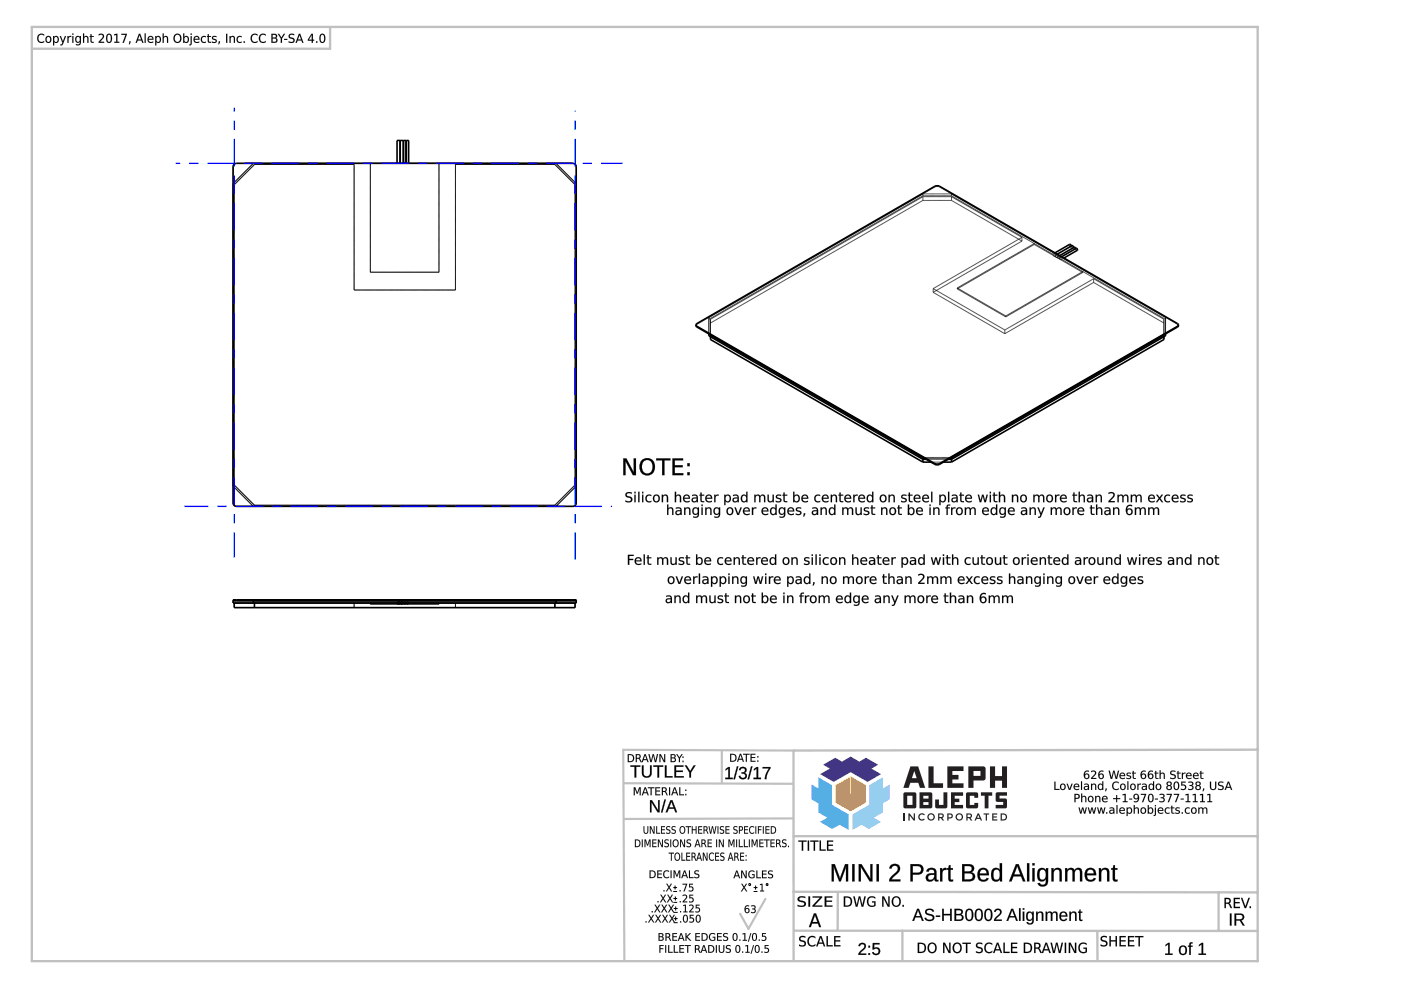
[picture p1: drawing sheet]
<svg xmlns="http://www.w3.org/2000/svg" width="297mm" height="210mm" viewBox="0 0 297 210" stroke-linecap="round" stroke-linejoin="round" font-family="sans-serif">
<g fill="none" stroke="#000" stroke-width=".21">
<path d="M49.6 34.8l.5-.2h71.3a.73 .73 0 0 1 .8 .8v71.2a.73 .73 0 0 1-.8 .8h-71.3a.73 .73 0 0 1-.7-.8v-71.2zM49.7 39.2l4.3-4.3h21.1v26.6h21.5v-26.6h21l4.3 4.3v63.6l-4.3 4.3h-63.6l-4.3-4.3zM53.7 34.6l-4.3 4.3M78.5 34.6v23.1h14.6v-23.1M84.2 34.6h.6zM84.2 29.8h.6M84.9 34.6h.6zM84.9 29.8h.6M85.6 34.6h.5zM85.6 29.8h.5M86.2 34.6h.4zM86.2 29.8h.4"/>
<path d="M117.9 34.6l4.3 4.3M198.2 39.5v.2M198.2 39.7l.5-.2 .5 .2M198.2 39.7l-50.4 29.1M199.2 39.7l50.4 29.1M199.2 39.5v.2M195.7 41.5l-45.4 26.2M195.7 41.5h6M195.7 41.5v-.4h6v.4M195.7 41.7v.8M195.7 41.7l-45.1 26v4.3M195.7 41.7h6"/>
<path d="M195.7 42.5l-45.1 26M195.7 42.5h6M201.7 41.7v.8M201.7 41.7l15 8.6M201.7 42.5l15 8.6M201.7 41.5l17.6 10.1M216.7 51.1l-18.9 10.9M216.7 50.3l-18.9 10.9M216.7 50.3v.8M219.3 51.8l-16.3 9.5M219.3 51.8l10.3 6M219.3 51.6l-16.3 9.5"/>
<path d="M219.3 51.6l4 2.3M219.3 51.6v.2M223.3 53.9l.1 .3 .3 .1M223.3 53.8v.1M223.3 53.8l.3 .1 .1 .3M223.7 53.6l-.4 .2M223.7 54.2v.1M223.7 54.2h.1M223.8 54.2v.3l.3 .1M223.8 54.1v.1M223.8 54.1l.3 .1 .1 .3M224.2 53.9l-.4 .2"/>
<path d="M224.2 54.5l-.1 .1M224.2 54.5h.1M224.3 54.5l.3 .3M224.3 54.4v.1M224.3 54.4l.3 .3M224.6 54.7v.1M224.6 54.7h.1M224.7 54.7l.3 .4M224.7 54.2l-.4 .2M224.7 54.6v.1M224.7 54.6l.3 .3M225 54.9v.2"/>
<path d="M225 54.9l22.1 12.8M225.1 54.4l-.4 .2M225.6 54.7l-.6 .4M226.8 51.8v.3l.3 .3M227.1 52.4l-3.4 1.9M227.2 52.2l-.1 .2M227.3 52.1l-.1 .3 .4 .2M227.6 52.6l-3.5 2M227.6 52.5v.1M227.7 52.4v.3l.3 .1M228 52.8l-3.4 2M228 52.7v.1"/>
<path d="M228.2 52.7l-.1 .2 .3 .2M229.6 57.8v-.2l-16.4 9.4M229.6 57.8l-16.4 9.4M231.9 59.1l14.9 8.6v4.3M231.9 59.1v.8M231.9 59.1l-18.9 10.9M231.9 59.9l14.9 8.6M231.9 59.9l-18.9 10.9M147.8 68.6v.2M147.8 68.8l-.2 .2M150.3 67.3v3.9M150.6 71.2l45.1 26"/>
<path d="M197.8 61.2l15.2 8.8M197.8 61.2v.8M197.8 62l15.2 8.8M203 61.1l10.2 5.9M203 61.1v.2M203 61.3l10.2 5.9M213 70v.8M213.2 67v.2M246.8 71.4v-.2l-45.1 26M247.1 67.3v3.9M249.6 68.6v.2M249.6 68.8l.2 .2"/>
<path d="M195.7 97.2v.2M195.7 97.2h6M195.7 97h6M200 98h-2.6M201 97.4h-4.6M201.7 97.2v.2M49.4 103.1l4.3 4.3M122.2 103.1l-4.3 4.3M49.7 127.9v.9h72.2v-.9M50.1 127.2v.2h-.7h72.8h-.8v-.2M50.1 127.2h-.7v.7h72.8v-.7h-.8M50.1 127.2h71.3"/>
<path d="M53.7 127.4v.5M54 127.9v.9M75.1 127.9v.9M78.5 127.9v.2h14.6v-.2M96.6 127.9v.9M117.6 127.9v.9M117.9 127.4v.5M142.7 189h.8M142.7 188.2h.8M142.8 191.3h.8M142.8 190.5h.8M142.8 195.6h.9"/>
<path d="M142.8 194.8h.9M142.8 193.4h.9M142.8 192.6h.9M143.1 187.8v.8M143.2 190.1v.8M143.3 192.2v.8M143.3 194.3v.9M159.2 187.6a.21 .21 0 0 1-.2 .2 .21 .21 0 0 1-.2-.3 .21 .21 0 0 1 .3 0l.1 .1M159.8 189h.8M159.8 188.2h.8M160.2 187.8v.8M162.9 187.6a.21 .21 0 0 1-.3 .2 .21 .21 0 0 1-.1-.3 .21 .21 0 0 1 .3 0l.1 .1"/>
<circle cx="84.5" cy="127.9" r=".32"/>
<circle cx="85.2" cy="127.9" r=".32"/>
<circle cx="85.8" cy="127.9" r=".24"/>
<circle cx="86.4" cy="127.9" r=".24"/>
</g>
<g fill="none" stroke="#000" stroke-width=".34">
<path d="M49.6 34.8l.5-.2h71.3a.73 .73 0 0 1 .8 .8v71.2a.73 .73 0 0 1-.8 .8h-71.3a.73 .73 0 0 1-.7-.8v-71.2zM84.2 34.6v-4.8h.6v4.8M84.9 34.6v-4.8h.6v4.8M85.6 34.6v-4.8h.5v4.8M86.2 34.6v-4.8h.4v4.8M225.1 54.4l3.1-1.7 .2 .1v.3l-2.8 1.6M227.2 52.2l-.4-.4-3.1 1.8M227.6 52.5l-.1-.3-.2-.1-3.1 1.8M228 52.7l-.3-.3-3 1.8M147.6 68.9l.2 .4M147.6 68.9l.2 .3M147.8 69.2l50.4 29.1"/>
<path d="M147.8 69.2v.1M147.8 69.3l50.4 29.1M150.3 70.8v.4l45.4 26.2h.7M150.6 71.4v.6l45.1 26M246.8 71.4v.6l-45.1 26M247.1 70.8v.4l-45.4 26.2h-.7M249.6 69.2l-50.4 29.1M249.6 69.2v.1M249.6 69.3l-50.4 29.1M249.8 68.9l-.2 .4M249.8 68.9l-.2-.3-50.4-29.1-.5-.1-.5 .1-50.4 29.1-.2 .3M249.8 68.9l-.2 .3"/>
<path d="M195.7 97v1M195.7 98h1.7M198.2 98.3l.5 .1 .5-.1M198.2 98.3v.1M198.2 98.4l.5 .2 .5-.2M199.2 98.3v.1M201.7 97v1M201.7 98h-1.7M49.4 127.4h.7M49.7 127.9v.9h72.2v-.9M50.1 127.2h-.7v.7h72.8v-.7h-.8M50.1 127.4h71.3"/>
<path d="M50.1 127.2h71.3M50.1 127.2v.2M53.7 127.4v.5M54 127.9v.9M117.6 127.9v.9M117.9 127.4v.5M121.4 127.4h.8M121.4 127.2v.2"/>
</g>
<g fill="#000">
<path d="M157.2 187.4h.2l.4 .6 .4-.6h.2l-.5 .8 .5 .8h-.2l-.4-.7-.5 .7h-.2l.5-.9zM161.1 187.5l.6-.1v1.4h.3v.2h-.8v-.2h.3v-1.2l-.4 .1z"/>
<path d="M8.1 7.4l.4-.2 .4-.1 .5 .2v.3a.72 .72 0 0 0-1 0 .72 .72 0 0 0 0 1 .72 .72 0 0 0 1 .1v.2a.98 .98 0 0 1-1.4-.1 .98 .98 0 0 1 .1-1.4zM10 8a.49 .49 0 0 0-.1 .7 .49 .49 0 0 0 .6 .1 .49 .49 0 0 0 .2-.7 .49 .49 0 0 0-.7-.1zM9.6 8.3a.71 .71 0 0 1 1.4 0 .71 .71 0 0 1-1.4 0zM11.2 7.6h.3v.3a.61 .61 0 0 1 .8-.2 .61 .61 0 0 1 .2 .9 .53 .53 0 0 1-.4 .5 .53 .53 0 0 1-.6-.2v.7h-.3zM11.6 8l-.1 .4a.41 .41 0 0 0 .4 .5 .41 .41 0 0 0 .3-.5l-.2-.6zM12.7 7.6h.2l.4 1.2 .5-1.2h.2l-.9 2h-.3v-.2h.3l.1-.3zM14.3 7.6h.2v.3l.6-.3v.3a.4 .4 0 0 0-.4 0 .4 .4 0 0 0-.2 .4v.8h-.2zM15.3 7.6h.3v1.5h-.3zM15.3 7.1h.3v.3h-.3zM16.3 8a.49 .49 0 0 0-.1 .6 .49 .49 0 0 0 .6 .1 .49 .49 0 0 0 .1-.6 .49 .49 0 0 0-.6-.1zM16.1 7.8l.4-.2 .4 .3v-.3h.3v1.3a.69 .69 0 0 1-.4 .6 .69 .69 0 0 1-.7 0v-.2a.52 .52 0 0 0 .6 .1 .52 .52 0 0 0 .2-.6 .6 .6 0 0 1-.8 .2 .6 .6 0 0 1-.1-.9zM17.6 7.1h.2v.8a.5 .5 0 0 1 .6-.3 .5 .5 0 0 1 .3 .6v.9h-.2v-.9a.36 .36 0 0 0-.4-.4 .36 .36 0 0 0-.3 .5v.8h-.2zM19.2 7.2h.2v.4h.5v.2h-.5v1l.5 .1v.2h-.5l-.2-.3v-1h-.2v-.2h.2zM20.9 7.3a.68 .68 0 0 1 1.1 .1 .68 .68 0 0 1-.3 1l-.5 .5h.9v.2h-1.2v-.2l.5-.6a.51 .51 0 0 0 .4-.8 .51 .51 0 0 0-.9 0zM23 7.4a1.14 1.14 0 0 0 .1 1.5 .99 .99 0 0 0 0-1.6zM22.8 7.3a.69 .69 0 0 1 .8 0 .69 .69 0 0 1 .2 .8 .67 .67 0 0 1-.3 .9 .67 .67 0 0 1-.8-.1l-.2-1.1zM24.2 7.3l.7-.1v1.7h.4v.2h-1.1v-.2h.4v-1.5l-.4 .1zM25.7 7.2h1.2l-.7 1.9h-.2l.6-1.7h-.9zM27.4 8.8h.3v.2l-.2 .4h-.2zM29.6 7.4l-.3 1h.6zM29.4 7.2h.3l.7 1.9h-.2l-.2-.5h-.8l-.2 .5h-.2zM30.7 7.1h.2v2h-.2zM31.5 7.8a.64 .64 0 0 1 .7-.1 .64 .64 0 0 1 .3 .7h-1a.6 .6 0 0 0 1 .4v.2a.79 .79 0 0 1-1.1-.1 .79 .79 0 0 1 .1-1.1zM31.6 7.9l-.1 .3h.8l-.2-.4zM32.9 7.6h.2v.3a.61 .61 0 0 1 .9-.2 .61 .61 0 0 1 .1 .9 .53 .53 0 0 1-.4 .5 .53 .53 0 0 1-.6-.2v.7h-.2zM33.2 8l-.1 .4a.41 .41 0 0 0 .4 .5 .41 .41 0 0 0 .4-.5l-.2-.6zM34.5 7.1h.2v.8a.5 .5 0 0 1 .6-.3 .5 .5 0 0 1 .3 .6v.9h-.2v-.9a.36 .36 0 0 0-.4-.4 .36 .36 0 0 0-.3 .5v.8h-.2zM37.2 7.6a.75 .75 0 0 0-.1 .9 .75 .75 0 0 0 .8 .3 .76 .76 0 0 0 .3-.9 .76 .76 0 0 0-.9-.5zM36.7 8.1a.95 .95 0 0 1 1.9 0 .95 .95 0 0 1-1.9 0zM39.2 8l-.1 .4a.41 .41 0 0 0 .3 .5 .41 .41 0 0 0 .4-.5l-.2-.6zM38.8 7.1h.3v.8a.61 .61 0 0 1 .8-.2 .61 .61 0 0 1 .1 .9 .53 .53 0 0 1-.3 .5 .53 .53 0 0 1-.6-.2v.2h-.3zM40.4 7.6h.2v1.7l-.2 .3h-.3v-.2l.3-.1zM40.4 7.1h.2v.3h-.2zM41.2 7.8a.64 .64 0 0 1 .8-.1 .64 .64 0 0 1 .3 .7h-1a.6 .6 0 0 0 .9 .4v.2a.79 .79 0 0 1-1-.1 .79 .79 0 0 1 0-1.1zM41.4 7.9l-.1 .3h.8l-.3-.4zM42.8 7.8l.6-.2 .3 .1v.2a.54 .54 0 0 0-.9 .5 .54 .54 0 0 0 .9 .4v.2a.76 .76 0 0 1-1-.2 .76 .76 0 0 1 .1-1zM44 7.2h.3v.4h.4v.2h-.4v1l.4 .1v.2h-.4l-.2-.3-.1-1h-.1v-.2h.1zM45.1 7.7h.7l.1 .2a.37 .37 0 0 0-.4-.1 .37 .37 0 0 0-.3 .4 .58 .58 0 0 1 .6 .2 .58 .58 0 0 1 0 .6l-.7 .1-.2-.3a.4 .4 0 0 0 .5 .2 .4 .4 0 0 0 .3-.4 .57 .57 0 0 1-.6-.3 .57 .57 0 0 1 0-.6zM46.4 8.8h.2v.2l-.2 .4h-.1zM47.9 7.2h.3v1.9h-.3zM48.7 7.6h.2v.3a.5 .5 0 0 1 .6-.3 .5 .5 0 0 1 .3 .6v.9h-.2v-.9a.36 .36 0 0 0-.4-.4 .36 .36 0 0 0-.3 .5v.8h-.2zM50.3 7.8l.6-.2 .3 .1v.2a.54 .54 0 0 0-.8 .5 .54 .54 0 0 0 .8 .4v.2a.76 .76 0 0 1-1-.2 .76 .76 0 0 1 .1-1zM51.7 8.8h.2v.3h-.2zM53.4 7.4l.4-.2 .4-.1 .4 .2v.3a.72 .72 0 0 0-1 0 .72 .72 0 0 0 0 1 .72 .72 0 0 0 1 .1v.2a.98 .98 0 0 1-1.3-.1 .98 .98 0 0 1 .1-1.4zM55.1 7.4l.4-.2 .4-.1 .5 .2v.3a.72 .72 0 0 0-1 0 .72 .72 0 0 0 0 1 .72 .72 0 0 0 1 .1v.2a.98 .98 0 0 1-1.4-.1 .98 .98 0 0 1 .1-1.4zM57.8 8.2v.7h.4a.35 .35 0 0 0 .4-.4 .35 .35 0 0 0-.4-.3zM57.8 7.4v.6h.4a.29 .29 0 0 0 .3-.3 .29 .29 0 0 0-.3-.3zM57.5 7.2h.7a.46 .46 0 0 1 .5 .3 .46 .46 0 0 1-.2 .6 .53 .53 0 0 1 .3 .6 .53 .53 0 0 1-.6 .4h-.7zM58.9 7.2h.3l.5 .8 .5-.8h.2l-.6 1v.9h-.3v-.9zM60.2 8.3h.7v.2h-.7zM61.4 7.3l.7-.1h.3v.3a.47 .47 0 0 0-.6-.2 .47 .47 0 0 0-.3 .6 .78 .78 0 0 1 .9 1 1.07 1.07 0 0 1-1.2 .1v-.3a.51 .51 0 0 0 .6 .3 .51 .51 0 0 0 .3-.6 .9 .9 0 0 1-.9-.9zM63.5 7.4l-.3 1h.6zM63.4 7.2h.2l.7 1.9h-.2l-.2-.5h-.8l-.2 .5h-.2zM66.1 7.4l-.6 1h.6zM66 7.2h.3v1.2h.3v.2h-.3v.5h-.2v-.5h-.8v-.2zM67 8.8h.3v.3h-.3zM68.2 7.4a1.14 1.14 0 0 0 .1 1.5 .99 .99 0 0 0 0-1.6zM68 7.3a.69 .69 0 0 1 .8 0 .69 .69 0 0 1 .2 .8 .67 .67 0 0 1-.3 .9 .67 .67 0 0 1-.8-.1l-.2-1.1z"/>
<path d="M8.1 7.4a.97 .97 0 0 1 1.3-.1v.3a.71 .71 0 0 0-1 0 .71 .71 0 0 0 0 1 .71 .71 0 0 0 1 0v.1a.54 .54 0 0 1-.9 .4 1.08 1.08 0 0 1-.4-1.7zM8.1 7.4a.97 .97 0 0 0-.1 1.3 .97 .97 0 0 0 1.3 .2l.1-.2a.73 .73 0 0 1-1.1-.1 .73 .73 0 0 1 0-1 .73 .73 0 0 1 1.1 0v-.3l-.5-.1zM10 8a.48 .48 0 0 0-.1 .6 .48 .48 0 0 0 .6 .2 .48 .48 0 0 0 .2-.7 .48 .48 0 0 0-.7-.1zM10 8a.47 .47 0 0 1 .7 .4 .47 .47 0 0 1-.7 .4l-.1-.4zM9.5 8.3a.75 .75 0 0 1 1.5 0 .75 .75 0 0 1-1.5 0zM9.6 8.3a.7 .7 0 0 0 1.4 0 .7 .7 0 0 0-1.4 0zM11.2 7.6h.3v.3a.53 .53 0 0 1 .6-.3 .53 .53 0 0 1 .4 .6 .62 .62 0 0 1-.2 .8 .62 .62 0 0 1-.8-.1v.7h-.3zM11.2 7.6v2h.3v-.8a.59 .59 0 0 0 .8 .2 .59 .59 0 0 0 .1-.8 .52 .52 0 0 0-.3-.6 .52 .52 0 0 0-.6 .3v-.3zM11.6 8l-.1 .6 .2 .3a.51 .51 0 0 0 .5-.5 .51 .51 0 0 0-.5-.5zM11.6 8l.1-.2a.53 .53 0 0 1 .6 .6 .53 .53 0 0 1-.6 .5l-.2-.3zM12.7 7.6h.2l.4 1.2 .5-1.2h.2l-.6 1.6a.46 .46 0 0 1-.6 .4v-.2h.3l.1-.3zM12.7 7.6l.5 1.5-.1 .3h-.3v.2h.3l.9-2h-.2l-.5 1.2-.4-1.2zM14.3 7.6h.2v.3l.2-.2 .4-.1v.3a.39 .39 0 0 0-.4 0 .39 .39 0 0 0-.2 .4v.8h-.2zM14.3 7.6v1.5h.2v-.8a.4 .4 0 0 1 .2-.4 .4 .4 0 0 1 .4 0v-.3l-.4 .1-.2 .2v-.3zM15.3 7.6h.3v1.5h-.3zM15.3 7.6v1.5h.3v-1.5zM15.3 7.1h.3v.3h-.3zM15.3 7.1v.3h.3v-.3zM16.3 8a.47 .47 0 0 0-.1 .6 .47 .47 0 0 0 .6 .1 .47 .47 0 0 0 .1-.6 .47 .47 0 0 0-.6-.1zM16.3 7.9a.46 .46 0 0 1 .6 .4 .46 .46 0 0 1-.6 .4zM16.1 7.8a.5 .5 0 0 1 .8 .1v-.3h.3v1.3a.73 .73 0 0 1-1.1 .6v-.2a.51 .51 0 0 0 .6 .1 .51 .51 0 0 0 .2-.6 .53 .53 0 0 1-.6 .3 .53 .53 0 0 1-.4-.5zM16.1 7.8a.67 .67 0 0 0-.1 .9 .67 .67 0 0 0 .8 .2l.1-.1a.52 .52 0 0 1-.2 .6 .52 .52 0 0 1-.6-.1v.2a.68 .68 0 0 0 .7 0 .68 .68 0 0 0 .3-.6l.1-1.3h-.3v.3a.49 .49 0 0 0-.8-.1zM17.6 7.1h.2v.8a.5 .5 0 0 1 .6-.3 .5 .5 0 0 1 .4 .6v.9h-.3v-.9a.34 .34 0 0 0-.4-.4 .34 .34 0 0 0-.3 .5v.8h-.2zM17.6 7.1v2h.2v-.8a.37 .37 0 0 1 .3-.5 .37 .37 0 0 1 .4 .4v.9h.2v-.9a.49 .49 0 0 0-.3-.5 .49 .49 0 0 0-.6 .2v-.8zM19.2 7.2h.2v.4h.5v.2h-.5v.9l.5 .2v.2h-.5l-.2-.3v-1h-.2v-.2h.2zM19.2 7.2v.5l-.2-.1v.2h.2v1l.2 .2 .5 .1v-.2l-.5-.1v-.2v-.8h.5v-.2l-.5 .1v-.5zM20.9 7.3a.69 .69 0 0 1 1.1 .1 .69 .69 0 0 1-.3 1l-.5 .5 .9-.1v.3h-1.2a.52 .52 0 0 1 .4-.7l.1-.1a.5 .5 0 0 0 .3-.8 .5 .5 0 0 0-.8 0zM20.9 7.3v.2a.47 .47 0 0 1 .8-.1 .47 .47 0 0 1-.1 .7l-.7 .8v.2h1.2v-.2h-.9l.7-.8a.63 .63 0 0 0-.1-.9 .63 .63 0 0 0-.9 .1zM23 7.4a1.13 1.13 0 0 0 .1 1.5 .99 .99 0 0 0 0-1.5zM23 7.4a.53 .53 0 0 1 .5 .7v.3a.41 .41 0 0 1-.4 .5 .41 .41 0 0 1-.4-.5l.1-.7zM22.8 7.2a.7 .7 0 0 1 .8 .1 .7 .7 0 0 1 .2 .8 .68 .68 0 0 1-.3 .9 .68 .68 0 0 1-.9-.1l-.1-1.1zM22.8 7.3a1.16 1.16 0 0 0 .3 1.8 1.08 1.08 0 0 0 .6-1 1.08 1.08 0 0 0-.6-.9zM24.2 7.3l.7-.1v1.7l.4-.1v.3h-1.1v-.3l.4 .1v-1.5l-.4 .1zM24.2 7.3v.2l.5-.1v1.5h-.5v.2h1.1v-.2h-.4v-1.7zM25.7 7.2h1.2l-.6 1.9h-.3l.6-1.7h-.9zM25.7 7.2v.2h.9l-.6 1.7h.2l.7-1.9zM27.4 8.7h.3v.3l-.2 .4h-.2zM27.4 8.8l-.1 .6h.2l.2-.4v-.2zM29.6 7.4l-.3 1h.6zM29.6 7.4l.3 1h-.7zM29.4 7.2h.3l.7 1.9h-.2l-.2-.5h-.8l-.2 .5h-.3zM29.4 7.2l-.6 1.9h.2l.2-.5h.8l.2 .5h.2l-.7-1.9zM30.7 7.1h.2v2h-.2zM30.7 7.1v2h.2v-2zM31.4 7.8a.64 .64 0 0 1 .8-.1 .64 .64 0 0 1 .3 .7h-1a.59 .59 0 0 0 1 .4 .51 .51 0 0 1-.4 .4 .51 .51 0 0 1-.5-.2l-.3-.4zM31.5 7.8a.78 .78 0 0 0-.1 1.1 .78 .78 0 0 0 1.1 .1v-.2a.6 .6 0 0 1-1-.4h1a.62 .62 0 0 0-.3-.7 .62 .62 0 0 0-.7 .1zM31.7 7.9l-.2 .3h.8l-.2-.3zM31.6 7.9a.39 .39 0 0 1 .5-.1 .39 .39 0 0 1 .2 .4l-.8 .1zM32.9 7.6h.2v.3a.53 .53 0 0 1 .6-.3 .53 .53 0 0 1 .4 .6 .62 .62 0 0 1-.1 .8 .62 .62 0 0 1-.9-.1v.7h-.2zM32.9 7.6v2h.2v-.8a.59 .59 0 0 0 .9 .2 .59 .59 0 0 0 .1-.8 .52 .52 0 0 0-.4-.6 .52 .52 0 0 0-.6 .3v-.3zM33.2 8v.6l.2 .3a.51 .51 0 0 0 .5-.5 .51 .51 0 0 0-.5-.5zM33.2 8l.2-.2a.53 .53 0 0 1 .5 .6 .53 .53 0 0 1-.5 .5l-.2-.3zM34.5 7.1h.2v.8a.5 .5 0 0 1 .6-.3 .5 .5 0 0 1 .3 .6v.9h-.2v-.9a.34 .34 0 0 0-.4-.4 .34 .34 0 0 0-.3 .5v.8h-.2zM34.5 7.1v2h.2v-.8a.37 .37 0 0 1 .3-.5 .37 .37 0 0 1 .4 .4v.9h.2v-.9a.49 .49 0 0 0-.3-.5 .49 .49 0 0 0-.6 .2v-.8zM37.2 7.6a.74 .74 0 0 0-.1 .9 .74 .74 0 0 0 .8 .3 .75 .75 0 0 0 .3-.9 .75 .75 0 0 0-.9-.4zM37.2 7.5a.65 .65 0 0 1 .8 0 .65 .65 0 0 1 .2 .9 .6 .6 0 0 1-.7 .5 .6 .6 0 0 1-.5-.8zM36.7 8.1a.95 .95 0 0 1 1.9 0 .95 .95 0 0 1-1.9 0zM36.7 8.1a.92 .92 0 0 0 1.8 0 .92 .92 0 0 0-1.8 0zM39.2 8l-.1 .6 .2 .3a.51 .51 0 0 0 .5-.5 .51 .51 0 0 0-.5-.5zM39.2 8l.1-.2a.53 .53 0 0 1 .5 .6 .53 .53 0 0 1-.5 .5l-.2-.3zM38.8 7.1h.3v.8a.53 .53 0 0 1 .6-.3 .53 .53 0 0 1 .4 .6 .62 .62 0 0 1-.2 .8 .62 .62 0 0 1-.8-.1v.2h-.3zM38.8 7.1v2h.3v-.3a.59 .59 0 0 0 .8 .2 .59 .59 0 0 0 .1-.8 .52 .52 0 0 0-.4-.6 .52 .52 0 0 0-.5 .3v-.8zM40.4 7.6h.3v1.5a.42 .42 0 0 1-.6 .5v-.2l.3-.1zM40.4 7.6v1.7l-.3 .1v.2l.5-.3v-1.7zM40.4 7.1h.3v.3h-.3zM40.4 7.1v.3h.2v-.3zM41.2 7.8a.64 .64 0 0 1 .8-.1 .64 .64 0 0 1 .3 .7h-1a.59 .59 0 0 0 1 .4 .51 .51 0 0 1-.4 .4 .51 .51 0 0 1-.5-.2l-.4-.4zM41.2 7.8a.78 .78 0 0 0 0 1.1 .78 .78 0 0 0 1 .1v-.2a.6 .6 0 0 1-1-.4h1.1a.62 .62 0 0 0-.3-.7 .62 .62 0 0 0-.8 .1zM41.4 7.9l-.1 .3h.8l-.3-.3zM41.4 7.9a.39 .39 0 0 1 .5-.1 .39 .39 0 0 1 .2 .4l-.8 .1zM42.8 7.8l.3-.2a.37 .37 0 0 1 .4 0 .37 .37 0 0 1 .2 .3 .53 .53 0 0 0-.7 .1 .53 .53 0 0 0 0 .7 .53 .53 0 0 0 .7 .1 .52 .52 0 0 1-.6 .4 .52 .52 0 0 1-.5-.4v-.7zM42.8 7.8a.75 .75 0 0 0-.1 1 .75 .75 0 0 0 1 .2v-.2a.54 .54 0 0 1-.9-.4 .54 .54 0 0 1 .9-.5v-.2l-.3-.1zM44 7.2h.3v.4h.4v.2h-.4v.9l.4 .2v.2h-.4l-.2-.3-.1-1h-.1v-.2h.1zM44 7.2l.1 .5-.2-.1v.2h.2v1l.2 .2 .4 .1v-.2l-.4-.1v-.2v-.8h.4v-.2l-.4 .1v-.5zM45.1 7.7l.7-.1 .1 .3h-.1a.33 .33 0 0 0-.4-.1 .33 .33 0 0 0-.2 .3l.3 .2a.48 .48 0 0 1 .4 .6 .48 .48 0 0 1-.7 .2l-.3-.1v-.2a.39 .39 0 0 0 .5 .2 .39 .39 0 0 0 .3-.4l-.7-.3-.1-.3zM45.1 7.7a.41 .41 0 0 0-.1 .5 .41 .41 0 0 0 .4 .2l.3 .1a.4 .4 0 0 1-.3 .5 .4 .4 0 0 1-.5-.2v.2a.57 .57 0 0 0 .7 .1 .57 .57 0 0 0 .3-.7l-.7-.3a.45 .45 0 0 1 .7-.2v-.2zM46.4 8.7h.3v.3l-.3 .4h-.1zM46.4 8.8l-.1 .6h.1l.2-.4v-.2zM47.9 7.2h.3v1.9h-.3zM47.9 7.2v1.9h.3v-1.9zM48.7 7.6h.2v.3a.5 .5 0 0 1 .6-.3 .5 .5 0 0 1 .3 .6v.9h-.2v-.9a.34 .34 0 0 0-.4-.4 .34 .34 0 0 0-.3 .5v.8h-.2zM48.7 7.6v1.5h.2v-.8a.37 .37 0 0 1 .3-.5 .37 .37 0 0 1 .4 .4v.9h.2v-.9a.49 .49 0 0 0-.3-.5 .49 .49 0 0 0-.6 .2v-.3zM50.3 7.8l.3-.2a.37 .37 0 0 1 .5 0 .37 .37 0 0 1 .2 .3 .53 .53 0 0 0-.8 .1 .53 .53 0 0 0 0 .7 .53 .53 0 0 0 .8 .1 .52 .52 0 0 1-.6 .4 .52 .52 0 0 1-.5-.4v-.7zM50.3 7.8a.75 .75 0 0 0 0 1 .75 .75 0 0 0 .9 .2v-.2a.54 .54 0 0 1-.8-.4 .54 .54 0 0 1 .8-.5v-.2l-.3-.1zM51.6 8.7h.3v.4h-.3zM51.7 8.8v.3h.2v-.3zM53.4 7.4a.97 .97 0 0 1 1.2-.1v.3a.71 .71 0 0 0-1 0 .71 .71 0 0 0 0 1 .71 .71 0 0 0 1 0v.1a.54 .54 0 0 1-.8 .4 1.08 1.08 0 0 1-.4-1.7zM53.4 7.4a.97 .97 0 0 0-.1 1.3 .97 .97 0 0 0 1.3 .2v-.2a.73 .73 0 0 1-1-.1 .73 .73 0 0 1 0-1 .73 .73 0 0 1 1 0v-.3l-.4-.1zM55.1 7.4a.97 .97 0 0 1 1.3-.1v.3a.71 .71 0 0 0-1 0 .71 .71 0 0 0 0 1 .71 .71 0 0 0 1 0v.1a.54 .54 0 0 1-.9 .4 1.08 1.08 0 0 1-.4-1.7zM55.1 7.4a.97 .97 0 0 0-.1 1.3 .97 .97 0 0 0 1.3 .2l.1-.2a.73 .73 0 0 1-1.1-.1 .73 .73 0 0 1 0-1 .73 .73 0 0 1 1.1 0v-.3l-.5-.1zM57.8 8.2v.7h.4a.34 .34 0 0 0 .4-.4 .34 .34 0 0 0-.4-.3zM57.8 8.2h.4a.36 .36 0 0 1 .4 .3 .36 .36 0 0 1-.4 .4h-.4zM57.8 7.4v.6l.4-.1a.28 .28 0 0 0 .3-.2 .28 .28 0 0 0-.3-.3zM57.8 7.4h.4a.31 .31 0 0 1 .3 .3 .31 .31 0 0 1-.3 .3h-.4zM57.5 7.2h.7a.47 .47 0 0 1 .5 .3 .47 .47 0 0 1-.2 .6v-.1a.54 .54 0 0 1 .3 .7 .54 .54 0 0 1-.6 .4h-.7zM57.5 7.2v1.9h.7a.52 .52 0 0 0 .6-.4 .52 .52 0 0 0-.4-.7 .45 .45 0 0 0 .3-.5 .45 .45 0 0 0-.5-.3zM58.9 7.2h.3l.5 .8 .5-.8h.3l-.7 1v.9h-.3v-.9zM58.9 7.2l.7 1-.1 .9h.3v-.9l.6-1h-.2l-.5 .8-.5-.8zM60.2 8.2h.7v.3h-.7zM60.2 8.3v.2h.7v-.2zM61.4 7.3l.2-.2a.46 .46 0 0 1 .8 .4 .46 .46 0 0 0-.6-.2 .46 .46 0 0 0-.3 .5l.4 .2a.62 .62 0 0 1 .5 .8 .62 .62 0 0 1-.9 .3l-.3-.1v-.3a.57 .57 0 0 0 .6 .2 .57 .57 0 0 0 .4-.4l-.3-.3a.57 .57 0 0 1-.7-.3 .57 .57 0 0 1 .2-.6zM61.4 7.3l-.2 .6 .5 .3a.39 .39 0 0 1 .5 .4 .39 .39 0 0 1-.6 .3l-.4-.2v.3a.7 .7 0 0 0 .9 .1 .7 .7 0 0 0 .2-.9l-.5-.2a.32 .32 0 0 1-.4-.4 .32 .32 0 0 1 .5-.3l.5 .2v-.3h-.3zM63.5 7.4l-.3 1h.6zM63.5 7.4l.4 1h-.7zM63.4 7.2h.3l.7 1.9h-.3l-.2-.5h-.8l-.2 .5h-.2zM63.4 7.2l-.7 1.9h.2l.2-.5h.8l.2 .5h.2l-.7-1.9zM66.1 7.4l-.6 1h.6zM66.1 7.4v1h-.6zM66 7.2h.4l-.1 1.2h.3v.2h-.3l.1 .5h-.3v-.5h-.8v-.2zM66 7.2l-.7 1.2v.2h.8v.5h.2v-.5h.3v-.2h-.3v-1.2zM67 8.7h.3v.4h-.3zM67 8.8v.3h.3v-.3zM68.2 7.4a1.13 1.13 0 0 0 .1 1.5 .99 .99 0 0 0 0-1.5zM68.2 7.4a.53 .53 0 0 1 .5 .7v.3a.41 .41 0 0 1-.4 .5 .41 .41 0 0 1-.3-.5v-.7zM68 7.2a.7 .7 0 0 1 .8 .1 .7 .7 0 0 1 .2 .8 .68 .68 0 0 1-.2 .9 .68 .68 0 0 1-.9-.1l-.2-1.1zM68 7.3a1.16 1.16 0 0 0 .3 1.8 1.08 1.08 0 0 0 .7-1 1.08 1.08 0 0 0-.7-.9z"/>
<path d="M49.7 39.2v1.9zM49.7 43v5.9zM49.7 50.8v1.9zM49.7 54.7v5.8zM49.7 62.4v2zM49.7 66.3v5.8zM49.7 74.1v1.9zM49.7 77.9v5.9zM49.7 85.7v1.9zM49.7 89.6v5.8zM49.7 97.3v2zM49.7 101.2v5.8zM49.7 109v1.9zM49.7 112.9v5.3z"/>
<path d="M49.7 37.2v2zM49.7 29.5v5.8zM49.7 25.6v1.9zM49.7 22.9v.7z"/>
<path d="M53.7 34.6h1.9zM57.6 34.6h5.8zM65.3 34.6h2zM69.2 34.6h5.8zM77 34.6h1.9zM80.9 34.6h5.8zM88.6 34.6h2zM92.5 34.6h5.8zM100.3 34.6h1.9zM104.1 34.6h5.9zM111.9 34.6h1.9zM115.8 34.6h5.8zM123.5 34.6h2zM127.4 34.6h4.6z"/>
<path d="M51.8 34.6h1.9zM44 34.6h5.8zM40.1 34.6h2zM37.3 34.6h.9z"/>
<path d="M121.9 39.2v1.9zM121.9 43v5.9zM121.9 50.8v1.9zM121.9 54.7v5.8zM121.9 62.4v2zM121.9 66.3v5.8zM121.9 74.1v1.9zM121.9 77.9v5.9zM121.9 85.7v1.9zM121.9 89.6v5.8zM121.9 97.3v2zM121.9 101.2v5.8zM121.9 109v1.9zM121.9 112.9v5.8z"/>
<path d="M121.9 37.2v2zM121.9 29.5v5.8zM121.9 25.6v1.9zM121.9 23.5v.1z"/>
<path d="M132.2 97.2h.6l1.6 3v-3h.4v3.5h-.6l-1.6-2.9v2.9h-.4zM136.4 97.9a1.69 1.69 0 0 0 .5 2.5 1.37 1.37 0 0 0 1.4-2 1.07 1.07 0 0 0-.8-.9 1.07 1.07 0 0 0-1.1 .4zM136 97.6a1.69 1.69 0 0 1 2.1-.2 1.69 1.69 0 0 1 .7 2 1.67 1.67 0 0 1-2 1.3 1.67 1.67 0 0 1-1.2-2.1zM139.1 97.2h3v.4h-1.2v3.1h-.5v-3.1h-1.3zM142.6 97.2h2.2v.4h-1.7v1h1.6v.4h-1.6v1.3h1.8v.4h-2.3zM145.7 100.1h.5v.6h-.5zM145.7 98.2h.5v.6h-.5z"/>
<path d="M132.1 97.2h.7l1.6 3-.1-3h.6v3.6h-.7l-1.6-3v3h-.5zM132.2 97.2v3.5h.4v-3l1.6 3h.6v-3.5h-.4v3.1l-1.6-3.1zM136.4 97.9a1.67 1.67 0 0 0 .5 2.4 1.34 1.34 0 0 0 1.4-1.9 1.05 1.05 0 0 0-.8-.8 1.05 1.05 0 0 0-1.1 .3zM136.6 97.7a1.25 1.25 0 0 1 1.4 .1 1.25 1.25 0 0 1 .4 1.5 1.17 1.17 0 0 1-1.4 1.1 1.17 1.17 0 0 1-.9-1.4v-.6zM136 97.6a1.71 1.71 0 0 1 2.1-.2 1.71 1.71 0 0 1 .8 2 1.69 1.69 0 0 1-2.1 1.4 1.69 1.69 0 0 1-1.2-2.2zM136.1 97.6a1.84 1.84 0 0 0-.4 2.1 1.84 1.84 0 0 0 1.9 1 1.85 1.85 0 0 0 1.2-1.9 1.85 1.85 0 0 0-1.6-1.6l-.6 .1zM139.1 97.2h3.1v.4h-1.3v3.2h-.5v-3.2h-1.3zM139.1 97.2v.4h1.3v3.1h.5l-.1-3.1h1.3v-.4zM142.6 97.2h2.2v.4h-1.7v1h1.7v.5l-1.7-.1v1.3h1.8v.5h-2.3zM142.6 97.2v3.5h2.3v-.4l-1.9 .1v-1.4h1.7v-.4l-1.7 .1v-1.1h1.8v-.4zM145.7 100.1h.6v.7h-.6zM145.7 100.1v.6h.5v-.6zM145.7 98.2h.6v.6h-.6zM145.7 98.2v.6h.5v-.6z"/>
<path d="M115.9 107.4h2zM108.2 107.4h5.8zM104.3 107.4h1.9zM96.5 107.4h5.9zM92.7 107.4h1.9zM84.9 107.4h5.8zM81 107.4h2zM73.3 107.4h5.8zM69.4 107.4h1.9zM61.6 107.4h5.8zM57.7 107.4h2zM50 107.4h5.8zM46.1 107.4h1.9zM39.1 107.4h5.1z"/>
<path d="M117.9 107.4h1.9zM121.8 107.4h5.8zM129.5 107.4h.2z"/>
<path d="M133.1 117.6h1.3v.3h-1v.6h.9v.2h-.9v1.1h-.3zM134.8 118.4a.74 .74 0 0 1 .9-.2 .74 .74 0 0 1 .3 .8h-1.2a.68 .68 0 0 0 1.2 .4v.3a.9 .9 0 0 1-1.2-.1 .9 .9 0 0 1 0-1.2zM135 118.5l-.2 .3h1l-.3-.4zM136.5 117.5h.2v2.3h-.2zM137.3 117.7h.2v.5h.6v.2h-.6l.1 1 .5 .1v.3l-.6-.1-.2-.2v-1.1h-.2v-.2h.2zM139.3 118.2h.3v.2a.54 .54 0 0 1 .5-.3 .54 .54 0 0 1 .5 .4 .56 .56 0 0 1 .7-.4 .56 .56 0 0 1 .4 .7v1h-.3v-1a.39 .39 0 0 0-.4-.4 .39 .39 0 0 0-.4 .5v.9h-.2v-1a.39 .39 0 0 0-.4-.4 .39 .39 0 0 0-.4 .5v.9h-.3zM142.1 118.2h.3v.9a.41 .41 0 0 0 .4 .5 .41 .41 0 0 0 .4-.5v-.9h.3v1.6h-.3v-.3a.58 .58 0 0 1-.7 .3 .58 .58 0 0 1-.4-.7zM144.1 118.2h.8l.1 .3a.43 .43 0 0 0-.5-.2 .43 .43 0 0 0-.3 .4 .65 .65 0 0 1 .7 .3 .65 .65 0 0 1 0 .7h-.9h-.1v-.3a.56 .56 0 0 0 .9-.2 .64 .64 0 0 1-.7-.3 .64 .64 0 0 1 0-.7zM145.5 117.7h.3v.5h.5v.2h-.5v1l.5 .1v.3l-.6-.1-.1-.2-.1-1.1h-.2v-.2h.2zM148 118.5a.56 .56 0 0 0-.1 .8 .56 .56 0 0 0 .7 .1 .56 .56 0 0 0 .1-.7 .56 .56 0 0 0-.7-.2zM147.6 117.5h.2v.9a.69 .69 0 0 1 1-.1 .69 .69 0 0 1 .2 .9 .62 .62 0 0 1-.5 .6 .62 .62 0 0 1-.7-.3v.3h-.2zM149.5 118.4a.74 .74 0 0 1 .9-.2 .74 .74 0 0 1 .4 .8h-1.2a.68 .68 0 0 0 1.1 .4v.3a.9 .9 0 0 1-1.2-.1 .9 .9 0 0 1 0-1.2zM149.7 118.5l-.1 .3h.9l-.2-.4zM152.3 118.3l.7-.2 .3 .1v.3a.61 .61 0 0 0-.8 0 .61 .61 0 0 0 0 .9 .61 .61 0 0 0 .8 .1v.2a.86 .86 0 0 1-1.1-.2 .86 .86 0 0 1 .1-1.2zM153.8 118.4a.74 .74 0 0 1 .9-.2 .74 .74 0 0 1 .4 .8h-1.2a.68 .68 0 0 0 1.2 .4v.3a.9 .9 0 0 1-1.2-.1 .9 .9 0 0 1-.1-1.2zM154.1 118.5l-.2 .3h1l-.3-.4zM155.5 118.2h.3v.2a.58 .58 0 0 1 .7-.2 .58 .58 0 0 1 .4 .6v1h-.3v-1a.41 .41 0 0 0-.4-.4 .41 .41 0 0 0-.4 .5v.9h-.3zM157.4 117.7h.2v.5h.6v.2h-.6l.1 1 .5 .1v.3l-.6-.1-.2-.2v-1.1h-.2v-.2h.2zM158.6 118.4a.74 .74 0 0 1 .9-.2 .74 .74 0 0 1 .4 .8h-1.2a.68 .68 0 0 0 1.1 .4v.3a.9 .9 0 0 1-1.2-.1 .9 .9 0 0 1 0-1.2zM158.8 118.5l-.1 .3h.9l-.2-.4zM160.3 118.2h.3v.2l.2-.2 .4-.1 .1 .3a.47 .47 0 0 0-.5 .1 .47 .47 0 0 0-.2 .4v.9h-.3zM161.6 118.4a.74 .74 0 0 1 .9-.2 .74 .74 0 0 1 .3 .8h-1.2a.68 .68 0 0 0 1.2 .4v.3a.9 .9 0 0 1-1.2-.1 .9 .9 0 0 1 0-1.2zM161.8 118.5l-.2 .3h1l-.3-.4zM163.3 118.4l.5-.3 .5 .3v-.9h.3v2.3h-.3v-.3a.69 .69 0 0 1-.9 .2 .69 .69 0 0 1-.2-1zM163.5 118.5a.56 .56 0 0 0 0 .8 .56 .56 0 0 0 .7 .1 .56 .56 0 0 0 .1-.7 .56 .56 0 0 0-.8-.2zM166.3 118.5a.56 .56 0 0 0-.1 .8 .56 .56 0 0 0 .8 .1 .56 .56 0 0 0 .1-.7 .56 .56 0 0 0-.8-.2zM165.8 118.9a.85 .85 0 0 1 1.7 0 .85 .85 0 0 1-1.7 0zM167.8 118.2h.3v.2a.58 .58 0 0 1 .7-.2 .58 .58 0 0 1 .3 .6v1h-.2v-1a.41 .41 0 0 0-.5-.4 .41 .41 0 0 0-.3 .5v.9h-.3zM170.6 118.2h.9l.1 .3a.43 .43 0 0 0-.5-.2 .43 .43 0 0 0-.3 .4 .65 .65 0 0 1 .6 .3 .65 .65 0 0 1 .1 .7h-.9h-.1v-.3a.56 .56 0 0 0 .9-.2h-.1a.64 .64 0 0 1-.6-.3 .64 .64 0 0 1-.1-.7zM172.1 118.2h.2v1.6h-.2zM172.1 117.5h.2v.4h-.2zM172.9 117.5h.3v2.3h-.3zM173.7 118.2h.3v1.6h-.3zM173.7 117.5h.3v.4h-.3zM174.6 118.3l.7-.2 .4 .1v.3a.61 .61 0 0 0-.8 0 .61 .61 0 0 0 0 .9 .61 .61 0 0 0 .8 .1v.2a.86 .86 0 0 1-1.1-.2 .86 .86 0 0 1 0-1.2zM176.4 118.5a.56 .56 0 0 0-.1 .8 .56 .56 0 0 0 .8 .1 .56 .56 0 0 0 .1-.7 .56 .56 0 0 0-.8-.2zM175.9 118.9a.8 .8 0 0 1 1.6 0 .8 .8 0 0 1-1.6 0zM177.9 118.2h.3v.2a.58 .58 0 0 1 .7-.2 .58 .58 0 0 1 .3 .6v1h-.2v-1a.41 .41 0 0 0-.5-.4 .41 .41 0 0 0-.3 .5v.9h-.3zM180.7 117.5h.2v.9a.58 .58 0 0 1 .7-.2 .58 .58 0 0 1 .4 .6v1h-.3v-1a.41 .41 0 0 0-.4-.4 .41 .41 0 0 0-.4 .5v.9h-.2zM182.6 118.4a.74 .74 0 0 1 .9-.2 .74 .74 0 0 1 .4 .8h-1.2a.68 .68 0 0 0 1.1 .4v.3a.9 .9 0 0 1-1.2-.1 .9 .9 0 0 1 0-1.2zM182.8 118.5l-.1 .3h.9l-.3-.4zM184.6 119l-.1 .1a.42 .42 0 0 0 .5 .5 .42 .42 0 0 0 .3-.6zM184.3 118.2a.77 .77 0 0 1 1.3 .6v1h-.3v-.3a.56 .56 0 0 1-.7 .3 .56 .56 0 0 1-.4-.7 .56 .56 0 0 1 .7-.3h.4a.56 .56 0 0 0-.4-.5 .56 .56 0 0 0-.6 .2zM186.1 117.7h.2v.5h.6v.2h-.6l.1 1 .5 .1v.3l-.6-.1-.2-.2v-1.1h-.2v-.2h.2zM187.3 118.4a.74 .74 0 0 1 .9-.2 .74 .74 0 0 1 .4 .8h-1.2a.68 .68 0 0 0 1.1 .4v.3a.9 .9 0 0 1-1.2-.1 .9 .9 0 0 1 0-1.2zM187.5 118.5l-.1 .3h.9l-.2-.4zM189 118.2h.3v.2l.2-.2 .4-.1v.3a.47 .47 0 0 0-.4 .1 .47 .47 0 0 0-.2 .4v.9h-.3zM191.1 118.2h.3v.2a.69 .69 0 0 1 .9-.1 .69 .69 0 0 1 .2 .9 .62 .62 0 0 1-.4 .6 .62 .62 0 0 1-.7-.3v.9h-.3zM191.5 118.5a.56 .56 0 0 0-.1 .8 .56 .56 0 0 0 .8 .1 .56 .56 0 0 0 .1-.7 .56 .56 0 0 0-.8-.2zM193.3 119l-.1 .1a.42 .42 0 0 0 .5 .5 .42 .42 0 0 0 .3-.6zM193 118.2a.77 .77 0 0 1 1.2 .6v1h-.2v-.3a.56 .56 0 0 1-.8 .3 .56 .56 0 0 1-.3-.7 .56 .56 0 0 1 .7-.3h.4a.56 .56 0 0 0-.4-.5 .56 .56 0 0 0-.6 .2zM194.8 118.4l.5-.3 .5 .3v-.9h.3v2.3h-.3v-.3a.69 .69 0 0 1-.9 .2 .69 .69 0 0 1-.2-1zM195 118.5a.56 .56 0 0 0-.1 .8 .56 .56 0 0 0 .8 .1 .56 .56 0 0 0 .1-.7 .56 .56 0 0 0-.8-.2zM197.4 118.2h.2l.4 1.2 .3-1.2h.3l.3 1.2 .3-1.2h.3l-.4 1.6h-.3l-.4-1.3-.3 1.3h-.3zM199.9 118.2h.3v1.6h-.3zM199.9 117.5h.3v.4h-.3zM200.7 117.7h.3v.5h.5v.2h-.5v1l.5 .1v.3l-.6-.1-.1-.2-.1-1.1h-.2v-.2h.2zM201.8 117.5h.3v.9a.58 .58 0 0 1 .7-.2 .58 .58 0 0 1 .4 .6v1h-.3v-1a.41 .41 0 0 0-.4-.4 .41 .41 0 0 0-.4 .5v.9h-.3zM204.7 118.3l.7-.2 .4 .1v.3a.61 .61 0 0 0-.9 0 .61 .61 0 0 0 0 .9 .61 .61 0 0 0 .9 .1v.2a.86 .86 0 0 1-1.2-.2 .86 .86 0 0 1 .1-1.2zM206.2 118.2h.3v.9a.41 .41 0 0 0 .4 .5 .41 .41 0 0 0 .4-.5v-.9h.2v1.6h-.2v-.3a.58 .58 0 0 1-.7 .3 .58 .58 0 0 1-.4-.7zM208 117.7h.3v.5h.6v.2h-.6v1l.6 .1v.3l-.6-.1-.2-.2-.1-1.1h-.1v-.2h.1zM209.5 118.5a.56 .56 0 0 0-.1 .8 .56 .56 0 0 0 .7 .1 .56 .56 0 0 0 .1-.7 .56 .56 0 0 0-.7-.2zM209 118.9a.8 .8 0 0 1 1.6 0 .8 .8 0 0 1-1.6 0zM210.9 118.2h.3v.9a.41 .41 0 0 0 .4 .5 .41 .41 0 0 0 .4-.5v-.9h.3v1.6h-.3v-.3a.58 .58 0 0 1-.7 .3 .58 .58 0 0 1-.4-.7zM212.8 117.7h.3v.5h.5v.2h-.5v1l.5 .1v.3l-.6-.1-.2-.2v-1.1h-.2v-.2h.2zM215.1 118.5a.56 .56 0 0 0 0 .8 .56 .56 0 0 0 .7 .1 .56 .56 0 0 0 .1-.7 .56 .56 0 0 0-.8-.2zM214.7 118.9a.8 .8 0 0 1 1.6 0 .8 .8 0 0 1-1.6 0zM216.6 118.2h.3v.2l.2-.2 .5-.1v.3a.47 .47 0 0 0-.5 .1 .47 .47 0 0 0-.2 .4v.9h-.3zM217.8 118.2h.3v1.6h-.3zM217.8 117.5h.3v.4h-.3zM218.7 118.4a.74 .74 0 0 1 .9-.2 .74 .74 0 0 1 .4 .8h-1.2a.68 .68 0 0 0 1.1 .4v.3a.9 .9 0 0 1-1.1-.1 .9 .9 0 0 1-.1-1.2zM219 118.5l-.2 .3h.9l-.2-.4zM220.4 118.2h.3v.2a.58 .58 0 0 1 .7-.2 .58 .58 0 0 1 .4 .6v1h-.3v-1a.41 .41 0 0 0-.4-.4 .41 .41 0 0 0-.4 .5v.9h-.3zM222.3 117.7h.2v.5h.6v.2h-.6l.1 1 .5 .1v.3l-.6-.1-.2-.2v-1.1h-.2v-.2h.2zM223.5 118.4a.74 .74 0 0 1 .9-.2 .74 .74 0 0 1 .4 .8h-1.2a.68 .68 0 0 0 1.1 .4v.3a.9 .9 0 0 1-1.2-.1 .9 .9 0 0 1 0-1.2zM223.7 118.5l-.1 .3h.9l-.2-.4zM225.3 118.4l.5-.3 .5 .3v-.9h.2v2.3h-.2v-.3a.69 .69 0 0 1-1 .2 .69 .69 0 0 1-.2-1zM225.5 118.5a.56 .56 0 0 0-.1 .8 .56 .56 0 0 0 .8 .1 .56 .56 0 0 0 0-.7 .56 .56 0 0 0-.7-.2zM228.3 119l-.1 .1a.42 .42 0 0 0 .5 .5 .42 .42 0 0 0 .3-.6zM228 118.2a.77 .77 0 0 1 1.2 .6v1h-.2v-.3a.56 .56 0 0 1-.7 .3 .56 .56 0 0 1-.4-.7 .56 .56 0 0 1 .7-.3h.4a.56 .56 0 0 0-.4-.5 .56 .56 0 0 0-.6 .2zM229.8 118.2h.2v.2l.2-.2 .5-.1v.3a.47 .47 0 0 0-.5 .1 .47 .47 0 0 0-.2 .4v.9h-.2zM231.2 118.5a.56 .56 0 0 0-.1 .8 .56 .56 0 0 0 .7 .1 .56 .56 0 0 0 .1-.7 .56 .56 0 0 0-.7-.2zM230.7 118.9a.8 .8 0 0 1 1.6 0 .8 .8 0 0 1-1.6 0zM232.6 118.2h.3v.9a.41 .41 0 0 0 .4 .5 .41 .41 0 0 0 .4-.5v-.9h.3v1.6h-.3v-.3a.58 .58 0 0 1-.7 .3 .58 .58 0 0 1-.4-.7zM234.5 118.2h.3v.2a.58 .58 0 0 1 .7-.2 .58 .58 0 0 1 .3 .6v1h-.2v-1a.41 .41 0 0 0-.5-.4 .41 .41 0 0 0-.3 .5v.9h-.3zM236.4 118.4l.5-.3 .5 .3v-.9h.2v2.3h-.2v-.3a.69 .69 0 0 1-1 .2 .69 .69 0 0 1-.2-1zM236.6 118.5a.56 .56 0 0 0-.1 .8 .56 .56 0 0 0 .8 .1 .56 .56 0 0 0 .1-.7 .56 .56 0 0 0-.8-.2zM239 118.2h.2l.3 1.2 .4-1.2h.3l.3 1.2 .3-1.2h.3l-.4 1.6h-.3l-.4-1.3-.3 1.3h-.3zM241.5 118.2h.3v1.6h-.3zM241.5 117.5h.3v.4h-.3zM242.3 118.2h.3v.2l.2-.2 .4-.1v.3a.47 .47 0 0 0-.5 .1 .47 .47 0 0 0-.1 .4v.9h-.3zM243.5 118.4a.74 .74 0 0 1 .9-.2 .74 .74 0 0 1 .4 .8h-1.2a.68 .68 0 0 0 1.1 .4v.3a.9 .9 0 0 1-1.2-.1 .9 .9 0 0 1 0-1.2zM243.8 118.5l-.2 .3h.9l-.2-.4zM245.3 118.2h.8l.2 .3a.43 .43 0 0 0-.5-.2 .43 .43 0 0 0-.3 .4 .65 .65 0 0 1 .6 .3 .65 .65 0 0 1 .1 .7h-.9h-.2v-.3a.56 .56 0 0 0 1-.2h-.1a.64 .64 0 0 1-.6-.3 .64 .64 0 0 1-.1-.7zM248 119l-.1 .1a.42 .42 0 0 0 .5 .5 .42 .42 0 0 0 .3-.6zM247.7 118.2a.77 .77 0 0 1 1.2 .6v1h-.2v-.3a.56 .56 0 0 1-.7 .3 .56 .56 0 0 1-.4-.7 .56 .56 0 0 1 .7-.3h.4a.56 .56 0 0 0-.4-.5 .56 .56 0 0 0-.6 .2zM249.5 118.2h.2v.2a.58 .58 0 0 1 .7-.2 .58 .58 0 0 1 .4 .6v1h-.3v-1a.41 .41 0 0 0-.4-.4 .41 .41 0 0 0-.4 .5v.9h-.2zM251.4 118.4l.4-.3 .5 .3v-.9h.3v2.3h-.3v-.3a.69 .69 0 0 1-.9 .2 .69 .69 0 0 1-.2-1zM251.6 118.5a.56 .56 0 0 0-.1 .8 .56 .56 0 0 0 .7 .1 .56 .56 0 0 0 .1-.7 .56 .56 0 0 0-.7-.2zM254.1 118.2h.2v.2a.58 .58 0 0 1 .7-.2 .58 .58 0 0 1 .4 .6v1h-.3v-1a.41 .41 0 0 0-.4-.4 .41 .41 0 0 0-.4 .5v.9h-.2zM256.2 118.5a.56 .56 0 0 0-.1 .8 .56 .56 0 0 0 .7 .1 .56 .56 0 0 0 .1-.7 .56 .56 0 0 0-.7-.2zM255.7 118.9a.8 .8 0 0 1 1.6 0 .8 .8 0 0 1-1.6 0zM257.7 117.7h.2v.5h.6v.2h-.6v1l.6 .1v.3l-.6-.1-.2-.2v-1.1h-.2v-.2h.2z"/>
<path d="M133.1 117.6h1.3v.3h-1v.6h.9v.3l-.9-.1v1.1h-.3zM133.1 117.6v2.2h.3v-1.1h.9v-.2h-.9v-.6h1v-.3zM134.7 118.3a.74 .74 0 0 1 1-.1 .74 .74 0 0 1 .3 .8h-1.2a.7 .7 0 0 0 1.2 .4 .53 .53 0 0 1-.9 .4 .88 .88 0 0 1-.4-1.5zM134.8 118.4a.88 .88 0 0 0 0 1.2 .88 .88 0 0 0 1.2 .1v-.3a.69 .69 0 0 1-.7 .2 .69 .69 0 0 1-.5-.6h1.2a.72 .72 0 0 0-.4-.8 .72 .72 0 0 0-.8 .2zM135 118.5l-.2 .3h1l-.3-.4zM135 118.5a.46 .46 0 0 1 .5-.1 .46 .46 0 0 1 .3 .4h-1zM136.5 117.5h.2v2.3h-.2zM136.5 117.5v2.3h.2v-2.3zM137.3 117.7h.3l-.1 .5h.6v.2h-.6l.1 1 .5 .1v.3a.6 .6 0 0 1-.8-.6v-.8h-.2v-.2h.2zM137.3 117.7v.5h-.2v.2h.2v1.1l.3 .2 .5 .1v-.3h-.5l-.1-.3v-.8h.6v-.2h-.6v-.5zM139.3 118.2h.3v.2a.55 .55 0 0 1 .5-.3 .55 .55 0 0 1 .5 .4 .57 .57 0 0 1 .7-.4 .57 .57 0 0 1 .4 .7v1h-.3v-1a.38 .38 0 0 0-.4-.4 .38 .38 0 0 0-.4 .5v.9h-.2v-1a.38 .38 0 0 0-.4-.4 .38 .38 0 0 0-.4 .5v.9h-.3zM139.3 118.2v1.6h.3v-.9a.41 .41 0 0 1 .4-.6 .41 .41 0 0 1 .4 .5v1h.2v-.9a.41 .41 0 0 1 .4-.6 .41 .41 0 0 1 .4 .5v1h.3l-.1-1a.55 .55 0 0 0-.4-.6 .55 .55 0 0 0-.6 .3 .53 .53 0 0 0-.5-.4 .53 .53 0 0 0-.5 .4v-.3zM142.1 118.2h.3v.9a.4 .4 0 0 0 .4 .5 .4 .4 0 0 0 .4-.5v-.9h.3v1.6h-.3v-.3a.58 .58 0 0 1-.7 .3 .58 .58 0 0 1-.4-.7zM142.1 118.2l.1 .9a.57 .57 0 0 0 .3 .7 .57 .57 0 0 0 .7-.3v.3h.3v-1.6h-.3v.9a.43 .43 0 0 1-.4 .5 .43 .43 0 0 1-.4-.5v-.9zM144 118.2l.3-.1a.43 .43 0 0 1 .5 0 .43 .43 0 0 1 .2 .4 .42 .42 0 0 0-.5-.2 .42 .42 0 0 0-.3 .4l.4 .1a.52 .52 0 0 1 .5 .7 .52 .52 0 0 1-.8 .3l-.4-.1v-.3a.55 .55 0 0 0 .9-.2l-.8-.3-.1-.3zM144.1 118.3a.46 .46 0 0 0-.1 .5 .46 .46 0 0 0 .5 .2l.3 .2a.36 .36 0 0 1-.2 .4 .36 .36 0 0 1-.4 0l-.3-.2v.3a.73 .73 0 0 0 1.2-.6l-.9-.4a.53 .53 0 0 1 .8-.2v-.3zM145.5 117.7h.3v.5h.5v.2h-.5v1l.5 .1v.3a.6 .6 0 0 1-.8-.6v-.8h-.2v-.2h.2zM145.5 117.7v.5h-.2v.2h.2l.1 1.1 .2 .2 .5 .1v-.3h-.5v-.3v-.8h.5v-.2h-.5v-.5zM148 118.5a.55 .55 0 0 0-.1 .7 .55 .55 0 0 0 .7 .2 .55 .55 0 0 0 .1-.7 .55 .55 0 0 0-.7-.2zM147.9 118.5a.59 .59 0 0 1 .9 .2 .59 .59 0 0 1-.3 .8 .62 .62 0 0 1-.7-.3 .62 .62 0 0 1 .1-.7zM147.6 117.5h.3l-.1 .9a.6 .6 0 0 1 .6-.3 .6 .6 0 0 1 .5 .4 .77 .77 0 0 1 0 1 .77 .77 0 0 1-1 .2l-.1-.2 .1 .3h-.3zM147.6 117.5v2.3h.2v-.3a.68 .68 0 0 0 1 .2 .68 .68 0 0 0 .2-1 .61 .61 0 0 0-.5-.5 .61 .61 0 0 0-.7 .3v-1zM149.5 118.3a.74 .74 0 0 1 .9-.1 .74 .74 0 0 1 .4 .8h-1.2a.7 .7 0 0 0 1.1 .4 .53 .53 0 0 1-.8 .4 .88 .88 0 0 1-.4-1.5zM149.5 118.4a.88 .88 0 0 0 0 1.2 .88 .88 0 0 0 1.2 .1v-.3a.69 .69 0 0 1-.7 .2 .69 .69 0 0 1-.4-.6h1.2a.72 .72 0 0 0-.4-.8 .72 .72 0 0 0-.9 .2zM149.7 118.5l-.1 .3h.9l-.2-.4zM149.7 118.5a.46 .46 0 0 1 .6-.1 .46 .46 0 0 1 .2 .4h-.9zM152.2 118.3l.4-.2a.43 .43 0 0 1 .5 0 .43 .43 0 0 1 .2 .4 .6 .6 0 0 0-.8 .1 .6 .6 0 0 0 0 .8 .6 .6 0 0 0 .8 0v.1a.44 .44 0 0 1-.2 .3 .44 .44 0 0 1-.5 0 .9 .9 0 0 1-.4-1.5zM152.3 118.4a.84 .84 0 0 0-.1 1.1 .84 .84 0 0 0 1.1 .2v-.2a.62 .62 0 0 1-.8-.1 .62 .62 0 0 1 0-.9 .62 .62 0 0 1 .8 0v-.3l-.3-.1zM153.8 118.3a.74 .74 0 0 1 1-.1 .74 .74 0 0 1 .3 .8h-1.2a.7 .7 0 0 0 1.2 .4 .53 .53 0 0 1-.9 .4 .88 .88 0 0 1-.4-1.5zM153.9 118.4a.88 .88 0 0 0 0 1.2 .88 .88 0 0 0 1.1 .1l.1-.3a.69 .69 0 0 1-.8 .2 .69 .69 0 0 1-.4-.6h1.2a.72 .72 0 0 0-.4-.8 .72 .72 0 0 0-.8 .2zM154.1 118.5l-.2 .3h1l-.3-.4zM154.1 118.5a.46 .46 0 0 1 .5-.1 .46 .46 0 0 1 .3 .4h-1zM155.5 118.2h.3v.2a.58 .58 0 0 1 .7-.3 .58 .58 0 0 1 .4 .7v1h-.3v-1a.4 .4 0 0 0-.4-.4 .4 .4 0 0 0-.4 .5v.9h-.3zM155.5 118.2v1.6h.3v-.9a.43 .43 0 0 1 .4-.6 .43 .43 0 0 1 .4 .5v1h.3v-1a.57 .57 0 0 0-.4-.6 .57 .57 0 0 0-.7 .3v-.3zM157.4 117.7h.3l-.1 .5h.6v.2h-.6l.1 1 .5 .1v.3a.6 .6 0 0 1-.8-.6v-.8h-.2v-.2h.2zM157.4 117.7v.5h-.2v.2h.2v1.1l.3 .2 .5 .1v-.3h-.5l-.1-.3v-.8h.6v-.2h-.6v-.5zM158.6 118.3a.74 .74 0 0 1 .9-.1 .74 .74 0 0 1 .4 .8h-1.2a.7 .7 0 0 0 1.1 .4 .53 .53 0 0 1-.8 .4 .88 .88 0 0 1-.4-1.5zM158.6 118.4a.88 .88 0 0 0 0 1.2 .88 .88 0 0 0 1.2 .1v-.3a.69 .69 0 0 1-.7 .2 .69 .69 0 0 1-.4-.6h1.2a.72 .72 0 0 0-.4-.8 .72 .72 0 0 0-.9 .2zM158.9 118.5l-.2 .3h.9l-.2-.4zM158.8 118.5a.46 .46 0 0 1 .6-.1 .46 .46 0 0 1 .2 .4h-.9zM160.3 118.2h.3v.2l.2-.2 .5-.1v.3a.45 .45 0 0 0-.5 .1 .45 .45 0 0 0-.2 .4v.9h-.3zM160.3 118.2v1.6h.3v-.9a.46 .46 0 0 1 .1-.5 .46 .46 0 0 1 .6 0l-.1-.3-.4 .1-.2 .3v-.3zM161.6 118.3a.74 .74 0 0 1 .9-.1 .74 .74 0 0 1 .3 .8h-1.2a.7 .7 0 0 0 1.2 .4 .53 .53 0 0 1-.9 .4 .88 .88 0 0 1-.3-1.5zM161.6 118.4a.88 .88 0 0 0 0 1.2 .88 .88 0 0 0 1.2 .1v-.3a.69 .69 0 0 1-.7 .2 .69 .69 0 0 1-.5-.6h1.2a.72 .72 0 0 0-.4-.8 .72 .72 0 0 0-.8 .2zM161.8 118.5l-.2 .3h1l-.3-.4zM161.8 118.5a.46 .46 0 0 1 .5-.1 .46 .46 0 0 1 .3 .4h-1zM163.3 118.3a.59 .59 0 0 1 1 .1v-.9h.3v2.3h-.3v-.3a.6 .6 0 0 1-.6 .3 .6 .6 0 0 1-.5-.4v-.7zM163.3 118.4a.77 .77 0 0 0-.1 1 .77 .77 0 0 0 1 .2l.1-.1v.3h.3v-2.3h-.3v1a.58 .58 0 0 0-1-.1zM163.6 118.5a.55 .55 0 0 0-.1 .7 .55 .55 0 0 0 .7 .2 .55 .55 0 0 0 .1-.7 .55 .55 0 0 0-.7-.2zM163.5 118.5a.59 .59 0 0 1 .9 .2 .59 .59 0 0 1-.3 .8 .62 .62 0 0 1-.7-.3 .62 .62 0 0 1 .1-.7zM166.3 118.5a.55 .55 0 0 0-.1 .8 .55 .55 0 0 0 .8 .1 .55 .55 0 0 0 .1-.7 .55 .55 0 0 0-.8-.2zM166.3 118.5a.59 .59 0 0 1 .8 .2 .59 .59 0 0 1-.3 .8 .62 .62 0 0 1-.6-.3 .62 .62 0 0 1 .1-.7zM165.8 118.9a.85 .85 0 0 1 1.7 0 .85 .85 0 0 1-1.7 0zM165.9 118.9a.79 .79 0 0 0 1.5 0 .79 .79 0 0 0-1.5 0zM167.8 118.2h.3v.2a.58 .58 0 0 1 .7-.3 .58 .58 0 0 1 .3 .7v1h-.2v-1a.4 .4 0 0 0-.5-.4 .4 .4 0 0 0-.3 .5v.9h-.3zM167.8 118.2v1.6h.3l-.1-.9a.43 .43 0 0 1 .4-.6 .43 .43 0 0 1 .5 .5v1h.2v-1a.57 .57 0 0 0-.4-.6 .57 .57 0 0 0-.7 .3l.1-.3zM170.6 118.2l.3-.1a.43 .43 0 0 1 .5 0 .43 .43 0 0 1 .2 .4 .42 .42 0 0 0-.5-.2 .42 .42 0 0 0-.3 .4l.4 .1a.52 .52 0 0 1 .5 .7 .52 .52 0 0 1-.8 .3l-.5-.1 .1-.3a.55 .55 0 0 0 .9-.2l-.8-.3-.1-.3zM170.6 118.3a.46 .46 0 0 0-.1 .5 .46 .46 0 0 0 .5 .2l.3 .2a.36 .36 0 0 1-.1 .4 .36 .36 0 0 1-.5 0l-.2-.2v.3a.73 .73 0 0 0 1.1-.6l-.9-.4a.53 .53 0 0 1 .9-.2v-.3zM172.1 118.2h.3v1.6h-.3zM172.1 118.2v1.6h.2v-1.6zM172.1 117.5h.3v.4h-.3zM172.1 117.5v.4h.2v-.4zM172.9 117.5h.3v2.3h-.3zM172.9 117.5v2.3h.3v-2.3zM173.7 118.2h.3v1.6h-.3zM173.7 118.2v1.6h.3v-1.6zM173.7 117.5h.3v.4h-.3zM173.7 117.5v.4h.3v-.4zM174.6 118.3l.4-.2a.43 .43 0 0 1 .5 0 .43 .43 0 0 1 .2 .4 .6 .6 0 0 0-.8 .1 .6 .6 0 0 0 0 .8 .6 .6 0 0 0 .8 0v.1a.44 .44 0 0 1-.3 .3 .44 .44 0 0 1-.4 0 .9 .9 0 0 1-.4-1.5zM174.6 118.4a.84 .84 0 0 0 0 1.1 .84 .84 0 0 0 1.1 .2v-.2a.62 .62 0 0 1-.9-.1 .62 .62 0 0 1 0-.9 .62 .62 0 0 1 .9 0v-.3l-.4-.1zM176.4 118.5a.55 .55 0 0 0-.1 .8 .55 .55 0 0 0 .8 .1 .55 .55 0 0 0 .1-.7 .55 .55 0 0 0-.8-.2zM176.4 118.5a.59 .59 0 0 1 .8 .2 .59 .59 0 0 1-.3 .8 .62 .62 0 0 1-.6-.3 .62 .62 0 0 1 .1-.7zM175.9 118.9a.85 .85 0 0 1 1.7 0 .85 .85 0 0 1-1.7 0zM176 118.9a.79 .79 0 0 0 1.5 0 .79 .79 0 0 0-1.5 0zM177.9 118.2h.3v.2a.58 .58 0 0 1 .7-.3 .58 .58 0 0 1 .3 .7v1h-.2v-1a.4 .4 0 0 0-.5-.4 .4 .4 0 0 0-.3 .5v.9h-.3zM177.9 118.2v1.6h.3l-.1-.9a.43 .43 0 0 1 .4-.6 .43 .43 0 0 1 .5 .5v1h.2v-1a.57 .57 0 0 0-.4-.6 .57 .57 0 0 0-.7 .3l.1-.3zM180.6 117.5h.3v.9a.58 .58 0 0 1 .7-.3 .58 .58 0 0 1 .4 .7v1h-.3v-1a.4 .4 0 0 0-.4-.4 .4 .4 0 0 0-.4 .5v.9h-.3zM180.7 117.5v2.3h.2v-.9a.43 .43 0 0 1 .4-.6 .43 .43 0 0 1 .4 .5v1h.3v-1a.57 .57 0 0 0-.4-.6 .57 .57 0 0 0-.7 .3v-1zM182.6 118.3a.74 .74 0 0 1 .9-.1 .74 .74 0 0 1 .4 .8h-1.2a.7 .7 0 0 0 1.1 .4 .53 .53 0 0 1-.8 .4 .88 .88 0 0 1-.4-1.5zM182.6 118.4a.88 .88 0 0 0 0 1.2 .88 .88 0 0 0 1.2 .1v-.3a.69 .69 0 0 1-.7 .2 .69 .69 0 0 1-.5-.6h1.3a.72 .72 0 0 0-.4-.8 .72 .72 0 0 0-.9 .2zM182.8 118.5l-.1 .3h.9l-.3-.4zM182.8 118.5a.46 .46 0 0 1 .5-.1 .46 .46 0 0 1 .3 .4h-.9zM184.6 119l-.1 .1a.37 .37 0 0 0 .3 .5 .37 .37 0 0 0 .4-.4l.1-.2zM184.6 119l.7-.1a.45 .45 0 0 1-.3 .6 .45 .45 0 0 1-.5-.2zM184.3 118.2a.79 .79 0 0 1 1.3 .6v1h-.3v-.3a.57 .57 0 0 1-.7 .3 .57 .57 0 0 1-.4-.7 .57 .57 0 0 1 .7-.4l.4 .1a.57 .57 0 0 0-.4-.5 .57 .57 0 0 0-.6 .2zM184.3 118.2v.3a.6 .6 0 0 1 1 .3 .71 .71 0 0 0-.7 0 .71 .71 0 0 0-.3 .7 .6 .6 0 0 0 1 0v.3h.3l-.1-1a.76 .76 0 0 0-1.2-.5zM186.1 117.7h.3l-.1 .5h.6v.2h-.6l.1 1 .5 .1v.3a.6 .6 0 0 1-.8-.6v-.8h-.2v-.2h.2zM186.1 117.7v.5h-.2v.2h.2v1.1l.3 .2 .5 .1v-.3h-.5l-.1-.3v-.8h.6v-.2h-.6v-.5zM187.3 118.3a.74 .74 0 0 1 .9-.1 .74 .74 0 0 1 .4 .8h-1.2a.7 .7 0 0 0 1.1 .4 .53 .53 0 0 1-.8 .4 .88 .88 0 0 1-.4-1.5zM187.3 118.4a.88 .88 0 0 0 0 1.2 .88 .88 0 0 0 1.2 .1v-.3a.69 .69 0 0 1-.7 .2 .69 .69 0 0 1-.4-.6h1.2a.72 .72 0 0 0-.4-.8 .72 .72 0 0 0-.9 .2zM187.5 118.5l-.1 .3h.9l-.2-.4zM187.5 118.5a.46 .46 0 0 1 .6-.1 .46 .46 0 0 1 .2 .4h-.9zM189 118.2h.3v.2l.2-.2 .5-.1v.3a.45 .45 0 0 0-.5 .1 .45 .45 0 0 0-.2 .4v.9h-.3zM189 118.2v1.6h.3v-.9a.46 .46 0 0 1 .1-.5 .46 .46 0 0 1 .5 0v-.3l-.4 .1-.2 .3v-.3zM191.1 118.2h.3v.2a.6 .6 0 0 1 .6-.3 .6 .6 0 0 1 .5 .4 .77 .77 0 0 1 0 1 .77 .77 0 0 1-1 .2l-.1-.2v.9h-.3zM191.1 118.2v2.2h.3v-.9a.68 .68 0 0 0 .9 .2 .68 .68 0 0 0 .2-1 .61 .61 0 0 0-.4-.5 .61 .61 0 0 0-.7 .3v-.3zM191.5 118.5a.55 .55 0 0 0-.1 .7 .55 .55 0 0 0 .8 .2 .55 .55 0 0 0 .1-.7 .55 .55 0 0 0-.8-.2zM191.5 118.5a.59 .59 0 0 1 .8 .2 .59 .59 0 0 1-.3 .8 .62 .62 0 0 1-.6-.3 .62 .62 0 0 1 .1-.7zM193.3 119l-.1 .1a.37 .37 0 0 0 .3 .5 .37 .37 0 0 0 .4-.4l.1-.2zM193.3 119l.7-.1a.45 .45 0 0 1-.3 .6 .45 .45 0 0 1-.6-.2zM193 118.2a.79 .79 0 0 1 1.2 .6v1h-.3l.1-.3a.57 .57 0 0 1-.8 .3 .57 .57 0 0 1-.3-.7 .57 .57 0 0 1 .7-.4l.4 .1a.57 .57 0 0 0-.5-.5 .57 .57 0 0 0-.5 .2zM193 118.2v.3a.6 .6 0 0 1 1 .3 .71 .71 0 0 0-.8 0 .71 .71 0 0 0-.3 .7 .6 .6 0 0 0 1.1 0v.3h.2v-1a.76 .76 0 0 0-1.2-.5zM194.8 118.3a.59 .59 0 0 1 1 .1v-.9h.3v2.3h-.3v-.3a.6 .6 0 0 1-.6 .3 .6 .6 0 0 1-.5-.4l-.1-.7zM194.8 118.4a.77 .77 0 0 0-.1 1 .77 .77 0 0 0 1 .2l.1-.1v.3h.3v-2.3h-.3v1a.58 .58 0 0 0-1-.1zM195 118.5a.55 .55 0 0 0-.1 .7 .55 .55 0 0 0 .8 .2 .55 .55 0 0 0 .1-.7 .55 .55 0 0 0-.8-.2zM195 118.5a.59 .59 0 0 1 .8 .2 .59 .59 0 0 1-.3 .8 .62 .62 0 0 1-.6-.3 .62 .62 0 0 1 .1-.7zM197.3 118.2h.3l.4 1.2 .3-1.2h.3l.3 1.2 .3-1.2h.3l-.4 1.6h-.3l-.4-1.3-.3 1.3h-.3zM197.4 118.2l.4 1.6h.3l.3-1.4 .4 1.4h.3l.4-1.6h-.3l-.3 1.3-.3-1.3h-.3l-.3 1.3-.4-1.3zM199.9 118.2h.3v1.6h-.3zM199.9 118.2v1.6h.3v-1.6zM199.9 117.5h.3v.4h-.3zM199.9 117.5v.4h.3v-.4zM200.7 117.7h.3v.5h.5v.2h-.5v1l.5 .1v.3a.6 .6 0 0 1-.8-.6v-.8h-.2v-.2h.2zM200.7 117.7v.5h-.2v.2h.2l.1 1.1 .2 .2 .5 .1v-.3h-.5v-.3v-.8h.5v-.2h-.5v-.5zM201.8 117.5h.3v.9a.58 .58 0 0 1 .7-.3 .58 .58 0 0 1 .4 .7v1h-.3v-1a.4 .4 0 0 0-.4-.4 .4 .4 0 0 0-.4 .5v.9h-.3zM201.8 117.5v2.3h.3v-.9a.43 .43 0 0 1 .4-.6 .43 .43 0 0 1 .4 .5v1h.3v-1a.57 .57 0 0 0-.4-.6 .57 .57 0 0 0-.7 .3v-1zM204.7 118.3l.4-.2a.43 .43 0 0 1 .4 0 .43 .43 0 0 1 .3 .4 .6 .6 0 0 0-.8 .1 .6 .6 0 0 0 0 .8 .6 .6 0 0 0 .8 0v.1a.44 .44 0 0 1-.3 .3 .44 .44 0 0 1-.4 0 .9 .9 0 0 1-.4-1.5zM204.7 118.4a.84 .84 0 0 0 0 1.1 .84 .84 0 0 0 1.1 .2v-.2a.62 .62 0 0 1-.9-.1 .62 .62 0 0 1 0-.9 .62 .62 0 0 1 .9 0v-.3l-.4-.1zM206.2 118.2h.3v.9a.4 .4 0 0 0 .4 .5 .4 .4 0 0 0 .3-.5v-.9h.3v1.6h-.3l.1-.3a.58 .58 0 0 1-.7 .3 .58 .58 0 0 1-.4-.7zM206.2 118.2v.9a.57 .57 0 0 0 .4 .7 .57 .57 0 0 0 .7-.3v.3h.2v-1.6h-.2v.9a.43 .43 0 0 1-.4 .5 .43 .43 0 0 1-.5-.5l.1-.9zM208 117.7h.3v.5h.6v.2h-.6v1l.6 .1v.3a.6 .6 0 0 1-.9-.6v-.8h-.2v-.2h.2zM208 117.7l.1 .5h-.2v.2h.2v1.1l.2 .2 .6 .1v-.3h-.5l-.1-.3v-.8h.6v-.2h-.6v-.5zM209.5 118.5a.55 .55 0 0 0-.1 .8 .55 .55 0 0 0 .7 .1 .55 .55 0 0 0 .1-.7 .55 .55 0 0 0-.7-.2zM209.5 118.5a.59 .59 0 0 1 .8 .2 .59 .59 0 0 1-.3 .8 .62 .62 0 0 1-.7-.3 .62 .62 0 0 1 .2-.7zM209 118.9a.82 .82 0 0 1 1.6 0 .82 .82 0 0 1-1.6 0zM209 118.9a.8 .8 0 0 0 1.6 0 .8 .8 0 0 0-1.6 0zM210.9 118.2h.3v.9a.4 .4 0 0 0 .4 .5 .4 .4 0 0 0 .4-.5v-.9h.3v1.6h-.3v-.3a.58 .58 0 0 1-.7 .3 .58 .58 0 0 1-.4-.7zM210.9 118.2l.1 .9a.57 .57 0 0 0 .3 .7 .57 .57 0 0 0 .7-.3v.3h.3v-1.6h-.3v.9a.43 .43 0 0 1-.4 .5 .43 .43 0 0 1-.4-.5v-.9zM212.8 117.7h.3v.5h.5v.2h-.5v1l.5 .1v.3a.6 .6 0 0 1-.8-.6v-.8h-.2v-.2h.2zM212.8 117.7v.5h-.2v.2h.2v1.1l.3 .2 .5 .1v-.3h-.5l-.1-.3v-.8h.6v-.2h-.6l.1-.5zM215.2 118.5a.55 .55 0 0 0-.1 .8 .55 .55 0 0 0 .7 .1 .55 .55 0 0 0 .1-.7 .55 .55 0 0 0-.7-.2zM215.1 118.5a.59 .59 0 0 1 .9 .2 .59 .59 0 0 1-.3 .8 .62 .62 0 0 1-.7-.3 .62 .62 0 0 1 .1-.7zM214.7 118.9a.82 .82 0 0 1 1.6 0 .82 .82 0 0 1-1.6 0zM214.7 118.9a.8 .8 0 0 0 1.6 0 .8 .8 0 0 0-1.6 0zM216.6 118.2h.3v.2l.2-.2 .5-.1v.3a.45 .45 0 0 0-.5 .1 .45 .45 0 0 0-.2 .4v.9h-.3zM216.6 118.2v1.6h.3v-.9a.46 .46 0 0 1 .1-.5 .46 .46 0 0 1 .6 0v-.3l-.5 .1-.2 .3v-.3zM217.8 118.2h.3v1.6h-.3zM217.8 118.2v1.6h.3v-1.6zM217.8 117.5h.3v.4h-.3zM217.8 117.5v.4h.3v-.4zM218.7 118.3a.74 .74 0 0 1 .9-.1 .74 .74 0 0 1 .4 .8h-1.2a.7 .7 0 0 0 1.2 .4 .53 .53 0 0 1-.9 .4 .88 .88 0 0 1-.4-1.5zM218.8 118.4a.88 .88 0 0 0 0 1.2 .88 .88 0 0 0 1.1 .1l.1-.3a.69 .69 0 0 1-.8 .2 .69 .69 0 0 1-.4-.6h1.2a.72 .72 0 0 0-.4-.8 .72 .72 0 0 0-.8 .2zM219 118.5l-.2 .3h.9l-.2-.4zM219 118.5a.46 .46 0 0 1 .5-.1 .46 .46 0 0 1 .2 .4h-.9zM220.4 118.2h.3v.2a.58 .58 0 0 1 .7-.3 .58 .58 0 0 1 .4 .7v1h-.3v-1a.4 .4 0 0 0-.4-.4 .4 .4 0 0 0-.4 .5v.9h-.3zM220.4 118.2v1.6h.3v-.9a.43 .43 0 0 1 .4-.6 .43 .43 0 0 1 .4 .5v1h.3v-1a.57 .57 0 0 0-.4-.6 .57 .57 0 0 0-.7 .3v-.3zM222.3 117.7h.3l-.1 .5h.6v.2h-.6l.1 1 .5 .1v.3a.6 .6 0 0 1-.8-.6v-.8h-.2v-.2h.2zM222.3 117.7v.5h-.2v.2h.2v1.1l.3 .2 .5 .1v-.3h-.5l-.1-.3v-.8h.6v-.2h-.6v-.5zM223.5 118.3a.74 .74 0 0 1 .9-.1 .74 .74 0 0 1 .4 .8h-1.2a.7 .7 0 0 0 1.1 .4 .53 .53 0 0 1-.8 .4 .88 .88 0 0 1-.4-1.5zM223.5 118.4a.88 .88 0 0 0 0 1.2 .88 .88 0 0 0 1.2 .1v-.3a.69 .69 0 0 1-.7 .2 .69 .69 0 0 1-.4-.6h1.2a.72 .72 0 0 0-.4-.8 .72 .72 0 0 0-.9 .2zM223.7 118.5l-.1 .3h.9l-.2-.4zM223.7 118.5a.46 .46 0 0 1 .6-.1 .46 .46 0 0 1 .2 .4h-.9zM225.3 118.3a.59 .59 0 0 1 1 .1v-.9h.2v2.3h-.2v-.3a.6 .6 0 0 1-.6 .3 .6 .6 0 0 1-.5-.4l-.1-.7zM225.3 118.4a.77 .77 0 0 0-.1 1 .77 .77 0 0 0 1 .2l.1-.1v.3h.2v-2.3h-.2v1a.58 .58 0 0 0-1-.1zM225.5 118.5a.55 .55 0 0 0-.1 .7 .55 .55 0 0 0 .7 .2 .55 .55 0 0 0 .1-.7 .55 .55 0 0 0-.7-.2zM225.5 118.5a.59 .59 0 0 1 .8 .2 .59 .59 0 0 1-.3 .8 .62 .62 0 0 1-.6-.3 .62 .62 0 0 1 .1-.7zM228.3 119l-.1 .1a.37 .37 0 0 0 .3 .5 .37 .37 0 0 0 .4-.4l.1-.2zM228.3 119l.7-.1a.45 .45 0 0 1-.3 .6 .45 .45 0 0 1-.6-.2zM228 118.2a.79 .79 0 0 1 1.2 .6v1h-.2v-.3a.57 .57 0 0 1-.8 .3 .57 .57 0 0 1-.3-.7 .57 .57 0 0 1 .7-.4l.4 .1a.57 .57 0 0 0-.4-.5 .57 .57 0 0 0-.6 .2zM228 118.2v.3a.6 .6 0 0 1 1 .3 .71 .71 0 0 0-.8 0 .71 .71 0 0 0-.3 .7 .6 .6 0 0 0 1.1 0v.3h.2v-1a.76 .76 0 0 0-1.2-.5zM229.7 118.2h.3v.2l.2-.2 .5-.1v.3a.45 .45 0 0 0-.5 .1 .45 .45 0 0 0-.2 .4v.9h-.3zM229.8 118.2v1.6h.2v-.9a.46 .46 0 0 1 .2-.5 .46 .46 0 0 1 .5 0v-.3l-.5 .1-.2 .3v-.3zM231.2 118.5a.55 .55 0 0 0-.1 .8 .55 .55 0 0 0 .7 .1 .55 .55 0 0 0 .1-.7 .55 .55 0 0 0-.7-.2zM231.2 118.5a.59 .59 0 0 1 .8 .2 .59 .59 0 0 1-.3 .8 .62 .62 0 0 1-.6-.3 .62 .62 0 0 1 .1-.7zM230.7 118.9a.82 .82 0 0 1 1.6 0 .82 .82 0 0 1-1.6 0zM230.7 118.9a.8 .8 0 0 0 1.6 0 .8 .8 0 0 0-1.6 0zM232.6 118.2h.3v.9a.4 .4 0 0 0 .4 .5 .4 .4 0 0 0 .4-.5v-.9h.3v1.6h-.3v-.3a.58 .58 0 0 1-.7 .3 .58 .58 0 0 1-.4-.7zM232.6 118.2l.1 .9a.57 .57 0 0 0 .3 .7 .57 .57 0 0 0 .7-.3v.3h.3v-1.6h-.3v.9a.43 .43 0 0 1-.4 .5 .43 .43 0 0 1-.4-.5v-.9zM234.5 118.2h.3v.2a.58 .58 0 0 1 .7-.3 .58 .58 0 0 1 .3 .7v1h-.2v-1a.4 .4 0 0 0-.5-.4 .4 .4 0 0 0-.3 .5v.9h-.3zM234.5 118.2v1.6h.3l-.1-.9a.43 .43 0 0 1 .4-.6 .43 .43 0 0 1 .5 .5v1h.2v-1a.57 .57 0 0 0-.4-.6 .57 .57 0 0 0-.7 .3l.1-.3zM236.4 118.3a.59 .59 0 0 1 1 .1v-.9h.3v2.3h-.3v-.3a.6 .6 0 0 1-.6 .3 .6 .6 0 0 1-.5-.4l-.1-.7zM236.4 118.4a.77 .77 0 0 0-.1 1 .77 .77 0 0 0 1 .2l.1-.1v.3h.2v-2.3h-.2v1a.58 .58 0 0 0-1-.1zM236.6 118.5a.55 .55 0 0 0-.1 .7 .55 .55 0 0 0 .8 .2 .55 .55 0 0 0 0-.7 .55 .55 0 0 0-.7-.2zM236.6 118.5a.59 .59 0 0 1 .8 .2 .59 .59 0 0 1-.3 .8 .62 .62 0 0 1-.6-.3 .62 .62 0 0 1 .1-.7zM238.9 118.2h.3l.3 1.2 .4-1.2h.3l.3 1.2 .3-1.2h.3l-.4 1.6h-.3l-.4-1.3-.3 1.3h-.3zM239 118.2l.4 1.6h.3l.3-1.4 .4 1.4h.3l.4-1.6h-.3l-.3 1.3-.3-1.3h-.3l-.4 1.3-.3-1.3zM241.5 118.2h.3v1.6h-.3zM241.5 118.2v1.6h.3v-1.6zM241.5 117.5h.3v.4h-.3zM241.5 117.5v.4h.3v-.4zM242.3 118.2h.3v.2l.2-.2 .4-.1v.3a.45 .45 0 0 0-.5 .1 .45 .45 0 0 0-.1 .4v.9h-.3zM242.3 118.2v1.6h.3l-.1-.9a.46 .46 0 0 1 .2-.5 .46 .46 0 0 1 .5 0v-.3l-.4 .1-.3 .3 .1-.3zM243.5 118.3a.74 .74 0 0 1 .9-.1 .74 .74 0 0 1 .4 .8h-1.2a.7 .7 0 0 0 1.2 .4 .53 .53 0 0 1-.9 .4 .88 .88 0 0 1-.4-1.5zM243.5 118.4a.88 .88 0 0 0 0 1.2 .88 .88 0 0 0 1.2 .1v-.3a.69 .69 0 0 1-.7 .2 .69 .69 0 0 1-.4-.6h1.2a.72 .72 0 0 0-.4-.8 .72 .72 0 0 0-.9 .2zM243.8 118.5l-.2 .3h.9l-.2-.4zM243.7 118.5a.46 .46 0 0 1 .6-.1 .46 .46 0 0 1 .2 .4h-.9zM245.3 118.2l.3-.1a.43 .43 0 0 1 .4 0 .43 .43 0 0 1 .3 .4 .42 .42 0 0 0-.5-.2 .42 .42 0 0 0-.3 .4l.3 .1a.52 .52 0 0 1 .5 .7 .52 .52 0 0 1-.7 .3l-.5-.1v-.3a.55 .55 0 0 0 .9-.2l-.8-.3-.1-.3zM245.3 118.3a.46 .46 0 0 0-.1 .5 .46 .46 0 0 0 .5 .2l.3 .2a.36 .36 0 0 1-.1 .4 .36 .36 0 0 1-.5 0l-.3-.2v.3a.73 .73 0 0 0 1.2-.6l-.9-.4a.53 .53 0 0 1 .9-.2v-.3zM248 119l-.1 .1a.37 .37 0 0 0 .3 .5 .37 .37 0 0 0 .4-.4l.1-.2zM248 119l.7-.1a.45 .45 0 0 1-.3 .6 .45 .45 0 0 1-.6-.2zM247.7 118.2a.79 .79 0 0 1 1.2 .6v1h-.2v-.3a.57 .57 0 0 1-.8 .3 .57 .57 0 0 1-.3-.7 .57 .57 0 0 1 .7-.4l.4 .1a.57 .57 0 0 0-.4-.5 .57 .57 0 0 0-.6 .2zM247.7 118.2v.3a.6 .6 0 0 1 1 .3 .71 .71 0 0 0-.8 0 .71 .71 0 0 0-.3 .7 .6 .6 0 0 0 1.1 0v.3h.2v-1a.76 .76 0 0 0-1.2-.5zM249.4 118.2h.3v.2a.58 .58 0 0 1 .7-.3 .58 .58 0 0 1 .4 .7v1h-.3v-1a.4 .4 0 0 0-.4-.4 .4 .4 0 0 0-.4 .5v.9h-.3zM249.5 118.2v1.6h.2v-.9a.43 .43 0 0 1 .4-.6 .43 .43 0 0 1 .4 .5v1h.3v-1a.57 .57 0 0 0-.4-.6 .57 .57 0 0 0-.7 .3v-.3zM251.4 118.3a.59 .59 0 0 1 .9 .1v-.9h.3v2.3h-.3v-.3a.6 .6 0 0 1-.5 .3 .6 .6 0 0 1-.6-.4v-.7zM251.4 118.4a.77 .77 0 0 0-.2 1 .77 .77 0 0 0 1 .2l.2-.1-.1 .3h.3v-2.3h-.3l.1 1a.58 .58 0 0 0-1-.1zM251.6 118.5a.55 .55 0 0 0-.1 .7 .55 .55 0 0 0 .7 .2 .55 .55 0 0 0 .1-.7 .55 .55 0 0 0-.7-.2zM251.6 118.5a.59 .59 0 0 1 .8 .2 .59 .59 0 0 1-.3 .8 .62 .62 0 0 1-.7-.3 .62 .62 0 0 1 .2-.7zM254 118.2h.3v.2a.58 .58 0 0 1 .7-.3 .58 .58 0 0 1 .4 .7v1h-.3v-1a.4 .4 0 0 0-.4-.4 .4 .4 0 0 0-.4 .5v.9h-.3zM254.1 118.2v1.6h.2v-.9a.43 .43 0 0 1 .4-.6 .43 .43 0 0 1 .4 .5v1h.3v-1a.57 .57 0 0 0-.4-.6 .57 .57 0 0 0-.7 .3v-.3zM256.2 118.5a.55 .55 0 0 0-.1 .8 .55 .55 0 0 0 .7 .1 .55 .55 0 0 0 .1-.7 .55 .55 0 0 0-.7-.2zM256.2 118.5a.59 .59 0 0 1 .8 .2 .59 .59 0 0 1-.3 .8 .62 .62 0 0 1-.6-.3 .62 .62 0 0 1 .1-.7zM255.7 118.9a.82 .82 0 0 1 1.6 0 .82 .82 0 0 1-1.6 0zM255.7 118.9a.8 .8 0 0 0 1.6 0 .8 .8 0 0 0-1.6 0zM257.7 117.7h.2v.5h.6v.2h-.6l.1 1 .5 .1v.3a.6 .6 0 0 1-.8-.6v-.8h-.2v-.2h.2zM257.7 117.7v.5h-.2v.2h.2v1.1l.2 .2 .6 .1v-.3h-.5l-.1-.3v-.8h.6v-.2h-.6v-.5z"/>
<path d="M132.8 104.5l.8-.2 .4 .1v.3a.64 .64 0 0 0-1.1 .3l.1 .1a1.14 1.14 0 0 1 1.1 .8 .96 .96 0 0 1-1.5 .5v-.3a.76 .76 0 0 0 1.2-.2l-.1-.2a1.03 1.03 0 0 1-1.1-.9zM134.5 104.9h.3v1.6h-.3zM134.5 104.3h.3v.3h-.3zM135.3 104.3h.3v2.2h-.3zM136.1 104.9h.3v1.6h-.3zM136.1 104.3h.3v.3h-.3zM137 105.1l.8-.2 .3 .1v.2a.61 .61 0 0 0-.8 .1 .61 .61 0 0 0 0 .8 .61 .61 0 0 0 .8 .1v.2a.86 .86 0 0 1-1.1-.2 .86 .86 0 0 1 0-1.1zM138.8 105.2a.56 .56 0 0 0-.1 .8 .56 .56 0 0 0 .8 .1 .56 .56 0 0 0 .1-.7 .56 .56 0 0 0-.8-.2zM138.4 105.7a.8 .8 0 0 1 1.6 0 .8 .8 0 0 1-1.6 0zM140.3 104.9h.3v.2a.58 .58 0 0 1 .7-.2 .58 .58 0 0 1 .3 .6v1h-.2v-1a.41 .41 0 0 0-.5-.4 .41 .41 0 0 0-.3 .5v.9h-.3zM143.1 104.3h.2v.8a.58 .58 0 0 1 .7-.2 .58 .58 0 0 1 .4 .6v1h-.3v-1a.41 .41 0 0 0-.4-.4 .41 .41 0 0 0-.4 .5v.9h-.2zM145 105.1a.74 .74 0 0 1 .9-.2 .74 .74 0 0 1 .4 .8h-1.2a.68 .68 0 0 0 1.1 .5v.2a.9 .9 0 0 1-1.2-.1 .9 .9 0 0 1 0-1.2zM145.2 105.2l-.1 .3h.9l-.2-.4zM147 105.8l-.1 .1a.42 .42 0 0 0 .5 .4 .42 .42 0 0 0 .3-.6zM146.7 105a.77 .77 0 0 1 1.3 .6v.9h-.3v-.3a.56 .56 0 0 1-.7 .3 .56 .56 0 0 1-.3-.7 .56 .56 0 0 1 .6-.3h.4a.56 .56 0 0 0-.4-.5 .56 .56 0 0 0-.6 .2zM148.5 104.4h.3v.5h.5v.2h-.5v1l.5 .2v.2l-.6-.1-.2-.1v-1.2h-.2v-.2h.2zM149.7 105.1a.74 .74 0 0 1 .9-.2 .74 .74 0 0 1 .4 .8h-1.2a.68 .68 0 0 0 1.1 .5v.2a.9 .9 0 0 1-1.2-.1 .9 .9 0 0 1 0-1.2zM150 105.2l-.2 .3h.9l-.2-.4zM151.4 104.9h.3v.2l.2-.2h.5v.2a.47 .47 0 0 0-.5 .1 .47 .47 0 0 0-.2 .4v.9h-.3zM153.6 104.9h.2v.2a.69 .69 0 0 1 1-.1 .69 .69 0 0 1 .2 .9 .62 .62 0 0 1-.5 .6 .62 .62 0 0 1-.7-.3v.9h-.2zM153.9 105.2a.56 .56 0 0 0-.1 .8 .56 .56 0 0 0 .8 .1 .56 .56 0 0 0 .1-.7 .56 .56 0 0 0-.8-.2zM155.7 105.8l-.1 .1a.42 .42 0 0 0 .5 .4 .42 .42 0 0 0 .3-.6zM155.4 105a.77 .77 0 0 1 1.2 .6v.9h-.2v-.3a.56 .56 0 0 1-.7 .3 .56 .56 0 0 1-.4-.7 .56 .56 0 0 1 .7-.3h.4a.56 .56 0 0 0-.4-.5 .56 .56 0 0 0-.6 .2zM157.2 105.1l.5-.2 .5 .2v-.8h.3v2.2h-.3v-.3a.69 .69 0 0 1-.9 .2 .69 .69 0 0 1-.2-.9zM157.4 105.2a.56 .56 0 0 0 0 .8 .56 .56 0 0 0 .7 .1 .56 .56 0 0 0 .1-.7 .56 .56 0 0 0-.8-.2zM159.9 104.9h.3v.2a.54 .54 0 0 1 .5-.2 .54 .54 0 0 1 .5 .3 .56 .56 0 0 1 .7-.3 .56 .56 0 0 1 .4 .6v1h-.3v-1a.39 .39 0 0 0-.4-.4 .39 .39 0 0 0-.4 .5v.9h-.2v-1a.39 .39 0 0 0-.5-.4 .39 .39 0 0 0-.3 .5v.9h-.3zM162.7 104.9h.3v.9a.41 .41 0 0 0 .4 .5 .41 .41 0 0 0 .4-.5v-.9h.3v1.6h-.3v-.3a.58 .58 0 0 1-.7 .3 .58 .58 0 0 1-.4-.6zM164.6 105l.9-.1 .1 .3a.43 .43 0 0 0-.5-.2 .43 .43 0 0 0-.3 .5 .65 .65 0 0 1 .7 .2 .65 .65 0 0 1 0 .7l-.9 .1-.1-.1v-.2a.56 .56 0 0 0 .9-.2v-.1a.64 .64 0 0 1-.7-.2 .64 .64 0 0 1-.1-.7zM166.1 104.4h.3v.5h.5v.2h-.5v1l.5 .2v.2l-.6-.1-.1-.1-.1-1.2h-.2v-.2h.2zM168.5 105.2a.56 .56 0 0 0 0 .8 .56 .56 0 0 0 .7 .1 .56 .56 0 0 0 .1-.7 .56 .56 0 0 0-.8-.2zM168.2 104.3h.2v.8a.69 .69 0 0 1 1-.1 .69 .69 0 0 1 .2 .9 .62 .62 0 0 1-.5 .6 .62 .62 0 0 1-.7-.3v.3h-.2zM170.1 105.1a.74 .74 0 0 1 .9-.2 .74 .74 0 0 1 .4 .8h-1.2a.68 .68 0 0 0 1.1 .5v.2a.9 .9 0 0 1-1.2-.1 .9 .9 0 0 1 0-1.2zM170.3 105.2l-.1 .3h.9l-.3-.4zM172.8 105.1l.7-.2 .4 .1v.2a.61 .61 0 0 0-.8 .1 .61 .61 0 0 0 0 .8 .61 .61 0 0 0 .8 .1v.2a.86 .86 0 0 1-1.1-.2 .86 .86 0 0 1 0-1.1zM174.4 105.1a.74 .74 0 0 1 .9-.2 .74 .74 0 0 1 .4 .8h-1.2a.68 .68 0 0 0 1.1 .5v.2a.9 .9 0 0 1-1.2-.1 .9 .9 0 0 1 0-1.2zM174.7 105.2l-.2 .3h.9l-.2-.4zM176.1 104.9h.3v.2a.58 .58 0 0 1 .7-.2 .58 .58 0 0 1 .4 .6v1h-.3v-1a.41 .41 0 0 0-.4-.4 .41 .41 0 0 0-.4 .5v.9h-.3zM178 104.4h.2v.5h.6v.2h-.6l.1 1 .5 .2v.2l-.6-.1-.2-.1v-1.2h-.2v-.2h.2zM179.2 105.1a.74 .74 0 0 1 .9-.2 .74 .74 0 0 1 .4 .8h-1.2a.68 .68 0 0 0 1.1 .5v.2a.9 .9 0 0 1-1.2-.1 .9 .9 0 0 1 0-1.2zM179.4 105.2l-.1 .3h.9l-.2-.4zM180.9 104.9h.3v.2l.2-.2h.4v.2a.47 .47 0 0 0-.5 .1 .47 .47 0 0 0-.1 .4v.9h-.3zM182.2 105.1a.74 .74 0 0 1 .8-.2 .74 .74 0 0 1 .4 .8h-1.2a.68 .68 0 0 0 1.2 .5v.2a.9 .9 0 0 1-1.2-.1 .9 .9 0 0 1 0-1.2zM182.4 105.2l-.2 .3h1l-.3-.4zM183.9 105.1l.5-.2 .5 .2v-.8h.3v2.2h-.3v-.3a.69 .69 0 0 1-.9 .2 .69 .69 0 0 1-.2-.9zM184.1 105.2a.56 .56 0 0 0-.1 .8 .56 .56 0 0 0 .8 .1 .56 .56 0 0 0 .1-.7 .56 .56 0 0 0-.8-.2zM186.9 105.2a.56 .56 0 0 0-.1 .8 .56 .56 0 0 0 .8 .1 .56 .56 0 0 0 .1-.7 .56 .56 0 0 0-.8-.2zM186.4 105.7a.8 .8 0 0 1 1.6 0 .8 .8 0 0 1-1.6 0zM188.4 104.9h.2v.2a.58 .58 0 0 1 .7-.2 .58 .58 0 0 1 .4 .6v1h-.2v-1a.41 .41 0 0 0-.5-.4 .41 .41 0 0 0-.4 .5v.9h-.2zM191.2 105l.9-.1 .1 .3a.43 .43 0 0 0-.5-.2 .43 .43 0 0 0-.3 .5 .65 .65 0 0 1 .6 .2 .65 .65 0 0 1 .1 .7l-.9 .1-.2-.1v-.2a.56 .56 0 0 0 1-.2l-.1-.1a.64 .64 0 0 1-.6-.2 .64 .64 0 0 1-.1-.7zM192.7 104.4h.2v.5h.6v.2h-.6v1l.6 .2v.2l-.6-.1-.2-.1v-1.2h-.2v-.2h.2zM193.9 105.1a.74 .74 0 0 1 .9-.2 .74 .74 0 0 1 .4 .8h-1.2a.68 .68 0 0 0 1.1 .5v.2a.9 .9 0 0 1-1.2-.1 .9 .9 0 0 1 0-1.2zM194.1 105.2l-.1 .3h.9l-.2-.4zM195.7 105.1a.74 .74 0 0 1 .9-.2 .74 .74 0 0 1 .4 .8h-1.2a.68 .68 0 0 0 1.1 .5v.2a.9 .9 0 0 1-1.2-.1 .9 .9 0 0 1 0-1.2zM195.9 105.2l-.1 .3h.9l-.2-.4zM197.4 104.3h.3v2.2h-.3zM199.2 104.9h.2v.2a.69 .69 0 0 1 1-.1 .69 .69 0 0 1 .2 .9 .62 .62 0 0 1-.5 .6 .62 .62 0 0 1-.7-.3v.9h-.2zM199.5 105.2a.56 .56 0 0 0-.1 .8 .56 .56 0 0 0 .8 .1 .56 .56 0 0 0 .1-.7 .56 .56 0 0 0-.8-.2zM201 104.3h.3v2.2h-.3zM202.1 105.8l-.1 .1a.42 .42 0 0 0 .5 .4 .42 .42 0 0 0 .3-.6zM201.8 105a.77 .77 0 0 1 1.3 .6v.9h-.3v-.3a.56 .56 0 0 1-.7 .3 .56 .56 0 0 1-.4-.7 .56 .56 0 0 1 .7-.3h.4a.56 .56 0 0 0-.4-.5 .56 .56 0 0 0-.6 .2zM203.6 104.4h.2v.5h.6v.2h-.6l.1 1 .5 .2v.2l-.6-.1-.2-.1v-1.2h-.2v-.2h.2zM204.8 105.1a.74 .74 0 0 1 .9-.2 .74 .74 0 0 1 .4 .8h-1.2a.68 .68 0 0 0 1.1 .5v.2a.9 .9 0 0 1-1.2-.1 .9 .9 0 0 1 0-1.2zM205 105.2l-.1 .3h.9l-.2-.4zM207.3 104.9h.3l.3 1.2 .3-1.2h.3l.4 1.2 .3-1.2h.2l-.4 1.6h-.3l-.3-1.3-.4 1.3h-.3zM209.8 104.9h.3v1.6h-.3zM209.8 104.3h.3v.3h-.3zM210.7 104.4h.2v.5h.6v.2h-.6v1l.6 .2v.2l-.6-.1-.2-.1v-1.2h-.2v-.2h.2zM211.8 104.3h.2v.8a.58 .58 0 0 1 .7-.2 .58 .58 0 0 1 .4 .6v1h-.2v-1a.41 .41 0 0 0-.5-.4 .41 .41 0 0 0-.4 .5v.9h-.2zM214.5 104.9h.3v.2a.58 .58 0 0 1 .7-.2 .58 .58 0 0 1 .4 .6v1h-.3v-1a.41 .41 0 0 0-.4-.4 .41 .41 0 0 0-.4 .5v.9h-.3zM216.7 105.2a.56 .56 0 0 0-.1 .8 .56 .56 0 0 0 .7 .1 .56 .56 0 0 0 .1-.7 .56 .56 0 0 0-.7-.2zM216.2 105.7a.8 .8 0 0 1 1.6 0 .8 .8 0 0 1-1.6 0zM219.1 104.9h.3v.2a.54 .54 0 0 1 .5-.2 .54 .54 0 0 1 .4 .3 .56 .56 0 0 1 .7-.3 .56 .56 0 0 1 .4 .6v1h-.3v-1a.39 .39 0 0 0-.4-.4 .39 .39 0 0 0-.3 .5v.9h-.3v-1a.39 .39 0 0 0-.4-.4 .39 .39 0 0 0-.3 .5v.9h-.3zM222.2 105.2a.56 .56 0 0 0-.1 .8 .56 .56 0 0 0 .8 .1 .56 .56 0 0 0 .1-.7 .56 .56 0 0 0-.8-.2zM221.7 105.7a.8 .8 0 0 1 1.6 0 .8 .8 0 0 1-1.6 0zM223.7 104.9h.2v.2l.3-.2h.4v.2a.47 .47 0 0 0-.5 .1 .47 .47 0 0 0-.2 .4v.9h-.2zM224.9 105.1a.74 .74 0 0 1 .9-.2 .74 .74 0 0 1 .4 .8h-1.2a.68 .68 0 0 0 1.1 .5v.2a.9 .9 0 0 1-1.2-.1 .9 .9 0 0 1 0-1.2zM225.1 105.2l-.1 .3h.9l-.2-.4zM227.6 104.4h.2v.5h.6v.2h-.6v1l.6 .2v.2l-.6-.1-.2-.1v-1.2h-.2v-.2h.2zM228.7 104.3h.3v.8a.58 .58 0 0 1 .7-.2 .58 .58 0 0 1 .3 .6v1h-.2v-1a.41 .41 0 0 0-.5-.4 .41 .41 0 0 0-.3 .5v.9h-.3zM230.8 105.8l-.1 .1a.42 .42 0 0 0 .5 .4 .42 .42 0 0 0 .3-.6zM230.6 105a.77 .77 0 0 1 1.2 .6v.9h-.3v-.3a.56 .56 0 0 1-.7 .3 .56 .56 0 0 1-.3-.7 .56 .56 0 0 1 .7-.3h.3a.56 .56 0 0 0-.4-.5 .56 .56 0 0 0-.5 .2zM232.3 104.9h.3v.2a.58 .58 0 0 1 .7-.2 .58 .58 0 0 1 .3 .6v1h-.2v-1a.41 .41 0 0 0-.5-.4 .41 .41 0 0 0-.3 .5v.9h-.3zM235 104.5a.74 .74 0 0 1 1-.1 .74 .74 0 0 1 .2 .9l-.8 .9h1v.3h-1.4v-.3l.6-.6a.53 .53 0 0 0 .4-.6 .53 .53 0 0 0-.5-.4l-.5 .2zM236.9 104.9h.3v.2a.54 .54 0 0 1 .5-.2 .54 .54 0 0 1 .5 .3 .56 .56 0 0 1 .7-.3 .56 .56 0 0 1 .3 .6v1h-.2v-1a.39 .39 0 0 0-.4-.4 .39 .39 0 0 0-.4 .5v.9h-.2v-1a.39 .39 0 0 0-.5-.4 .39 .39 0 0 0-.3 .5v.9h-.3zM239.7 104.9h.3v.2a.54 .54 0 0 1 .5-.2 .54 .54 0 0 1 .5 .3 .56 .56 0 0 1 .7-.3 .56 .56 0 0 1 .4 .6v1h-.3v-1a.39 .39 0 0 0-.4-.4 .39 .39 0 0 0-.4 .5v.9h-.2v-1a.39 .39 0 0 0-.4-.4 .39 .39 0 0 0-.4 .5v.9h-.3zM243.6 105.1a.74 .74 0 0 1 .9-.2 .74 .74 0 0 1 .4 .8h-1.2a.68 .68 0 0 0 1.1 .5v.2a.9 .9 0 0 1-1.2-.1 .9 .9 0 0 1 0-1.2zM243.8 105.2l-.1 .3h.9l-.2-.4zM245.1 104.9h.3l.5 .6 .4-.6h.3l-.6 .8 .6 .8h-.3l-.5-.6-.4 .6h-.3l.6-.9zM247 105.1l.7-.2 .4 .1v.2a.61 .61 0 0 0-.9 .1 .61 .61 0 0 0 0 .8 .61 .61 0 0 0 .9 .1v.2a.86 .86 0 0 1-1.2-.2 .86 .86 0 0 1 .1-1.1zM248.6 105.1a.74 .74 0 0 1 .9-.2 .74 .74 0 0 1 .4 .8h-1.2a.68 .68 0 0 0 1.1 .5v.2a.9 .9 0 0 1-1.2-.1 .9 .9 0 0 1 0-1.2zM248.8 105.2l-.1 .3h.9l-.2-.4zM250.4 105l.8-.1 .1 .3a.43 .43 0 0 0-.5-.2 .43 .43 0 0 0-.3 .5 .65 .65 0 0 1 .7 .2 .65 .65 0 0 1 0 .7l-.8 .1-.2-.1v-.2a.56 .56 0 0 0 .9-.2v-.1a.64 .64 0 0 1-.7-.2 .64 .64 0 0 1 0-.7zM251.9 105l.8-.1 .1 .3a.43 .43 0 0 0-.5-.2 .43 .43 0 0 0-.2 .5 .65 .65 0 0 1 .6 .2 .65 .65 0 0 1 .1 .7l-.9 .1-.2-.1v-.2a.56 .56 0 0 0 .9-.2v-.1a.64 .64 0 0 1-.7-.2 .64 .64 0 0 1 0-.7z"/>
<path d="M132.8 104.5l.3-.2a.54 .54 0 0 1 .9 .4 .63 .63 0 0 0-1.1 .3l.6 .3a.67 .67 0 0 1 .6 .8 .67 .67 0 0 1-1 .4l-.5-.1v-.3a.8 .8 0 0 0 1.2-.2l-.1-.2-.3-.2a.63 .63 0 0 1-.7-.3 .63 .63 0 0 1 .1-.7zM132.8 104.5a.57 .57 0 0 0-.2 .6 .57 .57 0 0 0 .6 .4 .44 .44 0 0 1 .6 .5 .44 .44 0 0 1-.7 .3l-.5-.2v.3a.9 .9 0 0 0 1.5-.7l-.3-.3-.8-.3a.55 .55 0 0 1 .3-.6 .55 .55 0 0 1 .7 .2v-.3h-.4zM134.5 104.9h.3v1.6h-.3zM134.5 104.9v1.6h.3v-1.6zM134.5 104.3h.3v.3h-.3zM134.5 104.3v.3h.3v-.3zM135.3 104.3h.3v2.2h-.3zM135.3 104.3v2.2h.3v-2.2zM136.1 104.9h.3v1.6h-.3zM136.1 104.9v1.6h.3v-1.6zM136.1 104.3h.3v.3h-.3zM136.1 104.3v.3h.3v-.3zM137 105.1l.4-.2a.43 .43 0 0 1 .5-.1 .43 .43 0 0 1 .2 .4 .6 .6 0 0 0-.8 .1 .6 .6 0 0 0 0 .8 .6 .6 0 0 0 .8 .1 .44 .44 0 0 1-.2 .4 .44 .44 0 0 1-.5-.1 .9 .9 0 0 1-.4-1.4zM137.1 105.1a.84 .84 0 0 0-.1 1.1 .84 .84 0 0 0 1.1 .2v-.2a.62 .62 0 0 1-.8-.1 .62 .62 0 0 1 0-.8 .62 .62 0 0 1 .8-.1v-.2l-.3-.1zM138.8 105.2a.55 .55 0 0 0 0 .8 .55 .55 0 0 0 .7 .1 .55 .55 0 0 0 .1-.7 .55 .55 0 0 0-.8-.2zM138.8 105.2a.59 .59 0 0 1 .8 .3 .59 .59 0 0 1-.2 .8 .62 .62 0 0 1-.7-.4 .62 .62 0 0 1 .1-.7zM138.3 105.7a.85 .85 0 0 1 1.7 0 .85 .85 0 0 1-1.7 0zM138.4 105.7a.8 .8 0 0 0 1.6 0 .8 .8 0 0 0-1.6 0zM140.3 104.9h.3v.2a.58 .58 0 0 1 .7-.2 .58 .58 0 0 1 .4 .6v1h-.3v-1a.4 .4 0 0 0-.5-.4 .4 .4 0 0 0-.3 .5v.9h-.3zM140.3 104.9v1.6h.3v-.9a.43 .43 0 0 1 .3-.5 .43 .43 0 0 1 .5 .4v1h.2v-1a.57 .57 0 0 0-.4-.6 .57 .57 0 0 0-.6 .3v-.3zM143.1 104.3h.3l-.1 .8a.58 .58 0 0 1 .7-.2 .58 .58 0 0 1 .4 .6v1h-.3v-1a.4 .4 0 0 0-.4-.4 .4 .4 0 0 0-.3 .5v.9h-.3zM143.1 104.3v2.2h.2v-.9a.43 .43 0 0 1 .4-.5 .43 .43 0 0 1 .5 .4l-.1 1h.3v-1a.57 .57 0 0 0-.4-.6 .57 .57 0 0 0-.7 .3v-.9zM145 105.1a.74 .74 0 0 1 .9-.2 .74 .74 0 0 1 .4 .9l-1.2-.1a.7 .7 0 0 0 1.1 .4v.1a.53 .53 0 0 1-.8 .3 .88 .88 0 0 1-.4-1.4zM145 105.1a.88 .88 0 0 0 0 1.2 .88 .88 0 0 0 1.2 .1v-.2a.69 .69 0 0 1-.7 .1 .69 .69 0 0 1-.4-.6h1.2a.72 .72 0 0 0-.4-.8 .72 .72 0 0 0-.9 .2zM145.3 105.2l-.2 .3h.9l-.2-.4zM145.2 105.2a.46 .46 0 0 1 .6-.1 .46 .46 0 0 1 .2 .5h-.9zM147 105.8l-.1 .1a.37 .37 0 0 0 .3 .4 .37 .37 0 0 0 .5-.3v-.3zM147 105.7h.7a.45 .45 0 0 1-.2 .5 .45 .45 0 0 1-.6-.2zM146.7 105v-.1a.79 .79 0 0 1 1.3 .7v.9h-.3v-.3a.57 .57 0 0 1-.7 .3 .57 .57 0 0 1-.4-.7 .57 .57 0 0 1 .7-.3h.4a.57 .57 0 0 0-.4-.5 .57 .57 0 0 0-.6 .2zM146.7 105v.2a.6 .6 0 0 1 1 .3 .71 .71 0 0 0-.7 0 .71 .71 0 0 0-.3 .7 .6 .6 0 0 0 1 0v.3h.3v-.9a.76 .76 0 0 0-1.3-.6zM148.5 104.4h.3v.5h.5v.2h-.5v1l.5 .1v.3a.6 .6 0 0 1-.8-.5v-.9h-.2v-.2h.2zM148.5 104.4v.5h-.2v.2h.2v1.1l.3 .2 .5 .1v-.2l-.5-.1-.1-.2v-.9h.6v-.2h-.6l.1-.5zM149.7 105.1a.74 .74 0 0 1 .9-.2 .74 .74 0 0 1 .4 .9l-1.2-.1a.7 .7 0 0 0 1.2 .4v.1a.53 .53 0 0 1-.9 .3 .88 .88 0 0 1-.4-1.4zM149.7 105.1a.88 .88 0 0 0 0 1.2 .88 .88 0 0 0 1.2 .1v-.2a.69 .69 0 0 1-.7 .1 .69 .69 0 0 1-.4-.6h1.2a.72 .72 0 0 0-.4-.8 .72 .72 0 0 0-.9 .2zM150 105.2l-.2 .3h.9l-.2-.4zM149.9 105.2a.46 .46 0 0 1 .6-.1 .46 .46 0 0 1 .2 .5h-.9zM151.4 104.9h.3v.2l.2-.2h.5v.3a.45 .45 0 0 0-.5 0 .45 .45 0 0 0-.2 .4v.9h-.3zM151.4 104.9v1.6h.3v-.9a.46 .46 0 0 1 .2-.4 .46 .46 0 0 1 .5-.1v-.2h-.5l-.2 .3v-.3zM153.5 104.9h.3v.2a.6 .6 0 0 1 .6-.3 .6 .6 0 0 1 .5 .4 .77 .77 0 0 1 0 1 .77 .77 0 0 1-1 .2l-.1-.2v.9h-.3zM153.6 104.9v2.2h.2v-.9a.68 .68 0 0 0 .9 .2 .68 .68 0 0 0 .2-.9 .61 .61 0 0 0-.4-.6 .61 .61 0 0 0-.7 .3v-.3zM153.9 105.2a.55 .55 0 0 0 0 .8 .55 .55 0 0 0 .7 .1 .55 .55 0 0 0 .1-.7 .55 .55 0 0 0-.8-.2zM153.9 105.2a.59 .59 0 0 1 .8 .3 .59 .59 0 0 1-.2 .8 .62 .62 0 0 1-.7-.4 .62 .62 0 0 1 .1-.7zM155.7 105.8l-.1 .1a.37 .37 0 0 0 .3 .4 .37 .37 0 0 0 .4-.3l.1-.3zM155.7 105.7h.7a.45 .45 0 0 1-.3 .5 .45 .45 0 0 1-.6-.2zM155.4 105v-.1a.79 .79 0 0 1 1.3 .7v.9h-.3v-.3a.57 .57 0 0 1-.7 .3 .57 .57 0 0 1-.4-.7 .57 .57 0 0 1 .7-.3h.4a.57 .57 0 0 0-.4-.5 .57 .57 0 0 0-.6 .2zM155.4 105v.2a.6 .6 0 0 1 1 .3 .71 .71 0 0 0-.8 0 .71 .71 0 0 0-.3 .7 .6 .6 0 0 0 1.1 0v.3h.2v-.9a.76 .76 0 0 0-1.2-.6zM157.2 105.1a.59 .59 0 0 1 1 0v-.8h.3v2.2h-.3v-.3a.6 .6 0 0 1-.6 .3 .6 .6 0 0 1-.5-.4v-.7zM157.3 105.1a.77 .77 0 0 0-.2 1 .77 .77 0 0 0 1 .3l.1-.2v.3h.3v-2.2h-.3v.9a.58 .58 0 0 0-.9-.1zM157.5 105.2a.55 .55 0 0 0-.1 .8 .55 .55 0 0 0 .7 .1 .55 .55 0 0 0 .1-.7 .55 .55 0 0 0-.7-.2zM157.4 105.2a.59 .59 0 0 1 .9 .3 .59 .59 0 0 1-.3 .8 .62 .62 0 0 1-.7-.4 .62 .62 0 0 1 .1-.7zM159.9 104.9h.3v.2a.55 .55 0 0 1 .5-.3 .55 .55 0 0 1 .5 .4 .57 .57 0 0 1 .7-.3 .57 .57 0 0 1 .4 .6v1h-.3v-1a.38 .38 0 0 0-.4-.4 .38 .38 0 0 0-.4 .5v.9h-.3v-1a.38 .38 0 0 0-.4-.4 .38 .38 0 0 0-.3 .5v.9h-.3zM159.9 104.9v1.6h.3v-.9a.41 .41 0 0 1 .3-.5 .41 .41 0 0 1 .5 .4v1h.2v-.9a.41 .41 0 0 1 .4-.5 .41 .41 0 0 1 .4 .4v1h.3l-.1-1a.55 .55 0 0 0-.4-.6 .55 .55 0 0 0-.6 .3 .53 .53 0 0 0-.5-.3 .53 .53 0 0 0-.5 .3v-.3zM162.7 104.9h.3v.9a.4 .4 0 0 0 .4 .5 .4 .4 0 0 0 .4-.5v-.9h.3v1.6h-.3v-.3a.58 .58 0 0 1-.7 .3 .58 .58 0 0 1-.4-.6zM162.7 104.9v1a.57 .57 0 0 0 .4 .6 .57 .57 0 0 0 .7-.3v.3h.3v-1.6h-.3v.9a.43 .43 0 0 1-.4 .5 .43 .43 0 0 1-.4-.5v-.9zM164.6 105l.3-.1a.43 .43 0 0 1 .5-.1 .43 .43 0 0 1 .2 .4 .42 .42 0 0 0-.5-.2 .42 .42 0 0 0-.3 .4l.4 .2a.52 .52 0 0 1 .5 .6 .52 .52 0 0 1-.8 .3l-.4-.1v-.3a.55 .55 0 0 0 .9-.1l-.8-.4-.1-.3zM164.7 105a.46 .46 0 0 0-.1 .5 .46 .46 0 0 0 .4 .3l.4 .1a.36 .36 0 0 1-.2 .4 .36 .36 0 0 1-.4 0l-.3-.1v.2a.73 .73 0 0 0 1.2-.5l-1-.5a.53 .53 0 0 1 .9-.2v-.3zM166.1 104.4h.3v.5h.5v.2h-.5v1l.5 .1v.3a.6 .6 0 0 1-.8-.5v-.9h-.2v-.2h.2zM166.1 104.4v.5h-.2v.2h.2v1.1l.3 .2 .5 .1v-.2l-.5-.1v-.2v-.9h.5v-.2h-.5v-.5zM168.6 105.2a.55 .55 0 0 0-.1 .8 .55 .55 0 0 0 .7 .1 .55 .55 0 0 0 .1-.7 .55 .55 0 0 0-.7-.2zM168.5 105.2a.59 .59 0 0 1 .9 .3 .59 .59 0 0 1-.3 .8 .62 .62 0 0 1-.7-.4 .62 .62 0 0 1 .1-.7zM168.1 104.3h.3v.8a.6 .6 0 0 1 .6-.3 .6 .6 0 0 1 .5 .4 .77 .77 0 0 1 0 1 .77 .77 0 0 1-1 .2l-.1-.2v.3h-.3zM168.2 104.3v2.2h.2v-.3a.68 .68 0 0 0 .9 .2 .68 .68 0 0 0 .3-.9 .61 .61 0 0 0-.5-.6 .61 .61 0 0 0-.7 .3v-.9zM170.1 105.1a.74 .74 0 0 1 .9-.2 .74 .74 0 0 1 .4 .9l-1.2-.1a.7 .7 0 0 0 1.1 .4v.1a.53 .53 0 0 1-.8 .3 .88 .88 0 0 1-.4-1.4zM170.1 105.1a.88 .88 0 0 0 0 1.2 .88 .88 0 0 0 1.2 .1v-.2a.69 .69 0 0 1-.7 .1 .69 .69 0 0 1-.5-.6h1.3a.72 .72 0 0 0-.4-.8 .72 .72 0 0 0-.9 .2zM170.3 105.2l-.1 .3h.9l-.3-.4zM170.3 105.2a.46 .46 0 0 1 .5-.1 .46 .46 0 0 1 .3 .5h-.9zM172.8 105.1l.4-.2a.43 .43 0 0 1 .5-.1 .43 .43 0 0 1 .2 .4 .6 .6 0 0 0-.8 .1 .6 .6 0 0 0 0 .8 .6 .6 0 0 0 .8 .1 .44 .44 0 0 1-.3 .4 .44 .44 0 0 1-.4-.1 .9 .9 0 0 1-.4-1.4zM172.9 105.1a.84 .84 0 0 0-.1 1.1 .84 .84 0 0 0 1.1 .2v-.2a.62 .62 0 0 1-.8-.1 .62 .62 0 0 1 0-.8 .62 .62 0 0 1 .8-.1v-.2l-.4-.1zM174.4 105.1a.74 .74 0 0 1 .9-.2 .74 .74 0 0 1 .4 .9l-1.2-.1a.7 .7 0 0 0 1.2 .4v.1a.53 .53 0 0 1-.9 .3 .88 .88 0 0 1-.4-1.4zM174.4 105.1a.88 .88 0 0 0 .1 1.2 .88 .88 0 0 0 1.1 .1v-.2a.69 .69 0 0 1-.7 .1 .69 .69 0 0 1-.4-.6h1.2a.72 .72 0 0 0-.4-.8 .72 .72 0 0 0-.9 .2zM174.7 105.2l-.2 .3h.9l-.2-.4zM174.7 105.2a.46 .46 0 0 1 .5-.1 .46 .46 0 0 1 .2 .5h-.9zM176.1 104.9h.3v.2a.58 .58 0 0 1 .7-.2 .58 .58 0 0 1 .4 .6v1h-.3v-1a.4 .4 0 0 0-.4-.4 .4 .4 0 0 0-.4 .5v.9h-.3zM176.1 104.9v1.6h.3v-.9a.43 .43 0 0 1 .4-.5 .43 .43 0 0 1 .4 .4v1h.3v-1a.57 .57 0 0 0-.4-.6 .57 .57 0 0 0-.7 .3v-.3zM178 104.4h.3l-.1 .5h.6v.2h-.6l.1 1 .5 .1v.3a.6 .6 0 0 1-.8-.5v-.9h-.2v-.2h.2zM178 104.4v.5h-.2v.2h.2v1.1l.3 .2 .5 .1v-.2l-.5-.1-.1-.2v-.9h.6v-.2h-.6v-.5zM179.2 105.1a.74 .74 0 0 1 .9-.2 .74 .74 0 0 1 .4 .9l-1.2-.1a.7 .7 0 0 0 1.1 .4v.1a.53 .53 0 0 1-.8 .3 .88 .88 0 0 1-.4-1.4zM179.2 105.1a.88 .88 0 0 0 0 1.2 .88 .88 0 0 0 1.2 .1v-.2a.69 .69 0 0 1-.7 .1 .69 .69 0 0 1-.4-.6h1.2a.72 .72 0 0 0-.4-.8 .72 .72 0 0 0-.9 .2zM179.4 105.2l-.1 .3h.9l-.2-.4zM179.4 105.2a.46 .46 0 0 1 .6-.1 .46 .46 0 0 1 .2 .5h-.9zM180.9 104.9h.3v.2l.2-.2h.5v.3a.45 .45 0 0 0-.5 0 .45 .45 0 0 0-.2 .4v.9h-.3zM180.9 104.9v1.6h.3v-.9a.46 .46 0 0 1 .1-.4 .46 .46 0 0 1 .5-.1v-.2h-.4l-.2 .3v-.3zM182.1 105.1a.74 .74 0 0 1 1-.2 .74 .74 0 0 1 .3 .9l-1.2-.1a.7 .7 0 0 0 1.2 .4v.1a.53 .53 0 0 1-.9 .3 .88 .88 0 0 1-.4-1.4zM182.2 105.1a.88 .88 0 0 0 0 1.2 .88 .88 0 0 0 1.1 .1l.1-.2a.69 .69 0 0 1-.8 .1 .69 .69 0 0 1-.4-.6h1.2a.72 .72 0 0 0-.4-.8 .72 .72 0 0 0-.8 .2zM182.4 105.2l-.2 .3h1l-.3-.4zM182.4 105.2a.46 .46 0 0 1 .5-.1 .46 .46 0 0 1 .3 .5h-1zM183.9 105.1a.59 .59 0 0 1 1 0v-.8h.3v2.2h-.3v-.3a.6 .6 0 0 1-.6 .3 .6 .6 0 0 1-.5-.4l-.1-.7zM183.9 105.1a.77 .77 0 0 0-.1 1 .77 .77 0 0 0 1 .3l.1-.2v.3h.3v-2.2h-.3v.9a.58 .58 0 0 0-1-.1zM184.1 105.2a.55 .55 0 0 0 0 .8 .55 .55 0 0 0 .7 .1 .55 .55 0 0 0 .1-.7 .55 .55 0 0 0-.8-.2zM184.1 105.2a.59 .59 0 0 1 .8 .3 .59 .59 0 0 1-.2 .8 .62 .62 0 0 1-.7-.4 .62 .62 0 0 1 .1-.7zM186.9 105.2a.55 .55 0 0 0-.1 .8 .55 .55 0 0 0 .8 .1 .55 .55 0 0 0 0-.7 .55 .55 0 0 0-.7-.2zM186.9 105.2a.59 .59 0 0 1 .8 .3 .59 .59 0 0 1-.3 .8 .62 .62 0 0 1-.6-.4 .62 .62 0 0 1 .1-.7zM186.4 105.7a.85 .85 0 0 1 1.7 0 .85 .85 0 0 1-1.7 0zM186.5 105.7a.79 .79 0 0 0 1.5 0 .79 .79 0 0 0-1.5 0zM188.4 104.9h.3l-.1 .2a.58 .58 0 0 1 .8-.2 .58 .58 0 0 1 .3 .6v1h-.3v-1a.4 .4 0 0 0-.4-.4 .4 .4 0 0 0-.3 .5v.9h-.3zM188.4 104.9v1.6h.2v-.9a.43 .43 0 0 1 .4-.5 .43 .43 0 0 1 .5 .4v1h.2v-1a.57 .57 0 0 0-.4-.6 .57 .57 0 0 0-.7 .3v-.3zM191.2 105l.3-.1a.43 .43 0 0 1 .5-.1 .43 .43 0 0 1 .2 .4 .42 .42 0 0 0-.5-.2 .42 .42 0 0 0-.3 .4l.3 .2a.52 .52 0 0 1 .6 .6 .52 .52 0 0 1-.8 .3l-.5-.1 .1-.3a.55 .55 0 0 0 .9-.1l-.8-.4-.2-.3zM191.2 105a.46 .46 0 0 0-.1 .5 .46 .46 0 0 0 .5 .3l.3 .1a.36 .36 0 0 1-.1 .4 .36 .36 0 0 1-.5 0l-.3-.1v.2a.73 .73 0 0 0 1.2-.5l-.9-.5a.53 .53 0 0 1 .9-.2v-.3zM192.7 104.4h.2v.5h.6v.2h-.6l.1 1 .5 .1v.3a.6 .6 0 0 1-.8-.5v-.9h-.2v-.2h.2zM192.7 104.4v.5h-.2v.2h.2v1.1l.3 .2 .5 .1v-.2l-.5-.1-.1-.2v-.9h.6v-.2h-.6v-.5zM193.9 105.1a.74 .74 0 0 1 .9-.2 .74 .74 0 0 1 .4 .9l-1.2-.1a.7 .7 0 0 0 1.1 .4v.1a.53 .53 0 0 1-.8 .3 .88 .88 0 0 1-.4-1.4zM193.9 105.1a.88 .88 0 0 0 0 1.2 .88 .88 0 0 0 1.2 .1v-.2a.69 .69 0 0 1-.7 .1 .69 .69 0 0 1-.4-.6h1.2a.72 .72 0 0 0-.4-.8 .72 .72 0 0 0-.9 .2zM194.1 105.2l-.1 .3h.9l-.3-.4zM194.1 105.2a.46 .46 0 0 1 .6-.1 .46 .46 0 0 1 .2 .5h-.9zM195.7 105.1a.74 .74 0 0 1 .9-.2 .74 .74 0 0 1 .4 .9l-1.2-.1a.7 .7 0 0 0 1.1 .4v.1a.53 .53 0 0 1-.8 .3 .88 .88 0 0 1-.4-1.4zM195.7 105.1a.88 .88 0 0 0 0 1.2 .88 .88 0 0 0 1.2 .1v-.2a.69 .69 0 0 1-.7 .1 .69 .69 0 0 1-.4-.6h1.2a.72 .72 0 0 0-.4-.8 .72 .72 0 0 0-.9 .2zM195.9 105.2l-.1 .3h.9l-.2-.4zM195.9 105.2a.46 .46 0 0 1 .6-.1 .46 .46 0 0 1 .2 .5h-.9zM197.4 104.3h.3v2.2h-.3zM197.4 104.3v2.2h.3v-2.2zM199.1 104.9h.3v.2a.6 .6 0 0 1 .6-.3 .6 .6 0 0 1 .5 .4 .77 .77 0 0 1 0 1 .77 .77 0 0 1-1 .2l-.1-.2v.9h-.3zM199.2 104.9v2.2h.2v-.9a.68 .68 0 0 0 .9 .2 .68 .68 0 0 0 .2-.9 .61 .61 0 0 0-.4-.6 .61 .61 0 0 0-.7 .3v-.3zM199.5 105.2a.55 .55 0 0 0 0 .8 .55 .55 0 0 0 .7 .1 .55 .55 0 0 0 .1-.7 .55 .55 0 0 0-.8-.2zM199.5 105.2a.59 .59 0 0 1 .8 .3 .59 .59 0 0 1-.2 .8 .62 .62 0 0 1-.7-.4 .62 .62 0 0 1 .1-.7zM201 104.3h.3v2.2h-.3zM201 104.3v2.2h.3v-2.2zM202.1 105.8l-.1 .1a.37 .37 0 0 0 .3 .4 .37 .37 0 0 0 .4-.3l.1-.3zM202.1 105.7h.7a.45 .45 0 0 1-.3 .5 .45 .45 0 0 1-.5-.2zM201.8 105v-.1a.79 .79 0 0 1 1.3 .7v.9h-.3v-.3a.57 .57 0 0 1-.7 .3 .57 .57 0 0 1-.4-.7 .57 .57 0 0 1 .7-.3h.4a.57 .57 0 0 0-.4-.5 .57 .57 0 0 0-.6 .2zM201.8 105v.2a.6 .6 0 0 1 1 .3 .71 .71 0 0 0-.7 0 .71 .71 0 0 0-.3 .7 .6 .6 0 0 0 1 0v.3h.3l-.1-.9a.76 .76 0 0 0-1.2-.6zM203.6 104.4h.3l-.1 .5h.6v.2h-.6l.1 1 .5 .1v.3a.6 .6 0 0 1-.8-.5v-.9h-.2v-.2h.2zM203.6 104.4v.5h-.2v.2h.2v1.1l.3 .2 .5 .1v-.2l-.5-.1-.1-.2v-.9h.6v-.2h-.6v-.5zM204.8 105.1a.74 .74 0 0 1 .9-.2 .74 .74 0 0 1 .4 .9l-1.2-.1a.7 .7 0 0 0 1.1 .4v.1a.53 .53 0 0 1-.8 .3 .88 .88 0 0 1-.4-1.4zM204.8 105.1a.88 .88 0 0 0 0 1.2 .88 .88 0 0 0 1.2 .1v-.2a.69 .69 0 0 1-.7 .1 .69 .69 0 0 1-.4-.6h1.2a.72 .72 0 0 0-.4-.8 .72 .72 0 0 0-.9 .2zM205.1 105.2l-.2 .3h.9l-.2-.4zM205 105.2a.46 .46 0 0 1 .6-.1 .46 .46 0 0 1 .2 .5h-.9zM207.3 104.9h.3l.3 1.2 .3-1.2h.3l.4 1.2 .3-1.2h.3l-.5 1.6h-.3l-.3-1.3-.4 1.3h-.3zM207.3 104.9l.4 1.6h.3l.4-1.4 .3 1.4h.3l.4-1.6h-.2l-.3 1.3-.4-1.3h-.3l-.3 1.3-.3-1.3zM209.8 104.9h.3v1.6h-.3zM209.8 104.9v1.6h.3v-1.6zM209.8 104.3h.3v.3h-.3zM209.8 104.3v.3h.3v-.3zM210.6 104.4h.3v.5h.6v.2h-.6v1l.6 .1v.3a.6 .6 0 0 1-.9-.5l.1-.9h-.3v-.2h.3zM210.7 104.4v.5h-.2v.2h.2v1.1l.2 .2 .6 .1v-.2l-.5-.1-.1-.2v-.9h.6v-.2h-.6v-.5zM211.8 104.3h.3l-.1 .8a.58 .58 0 0 1 .8-.2 .58 .58 0 0 1 .3 .6v1h-.3v-1a.4 .4 0 0 0-.4-.4 .4 .4 0 0 0-.3 .5v.9h-.3zM211.8 104.3v2.2h.2v-.9a.43 .43 0 0 1 .4-.5 .43 .43 0 0 1 .5 .4v1h.2v-1a.57 .57 0 0 0-.4-.6 .57 .57 0 0 0-.7 .3v-.9zM214.5 104.9h.3v.2a.58 .58 0 0 1 .7-.2 .58 .58 0 0 1 .4 .6v1h-.3v-1a.4 .4 0 0 0-.4-.4 .4 .4 0 0 0-.4 .5v.9h-.3zM214.5 104.9v1.6h.3v-.9a.43 .43 0 0 1 .4-.5 .43 .43 0 0 1 .4 .4v1h.3v-1a.57 .57 0 0 0-.4-.6 .57 .57 0 0 0-.7 .3v-.3zM216.7 105.2a.55 .55 0 0 0-.1 .8 .55 .55 0 0 0 .7 .1 .55 .55 0 0 0 .1-.7 .55 .55 0 0 0-.7-.2zM216.7 105.2a.59 .59 0 0 1 .8 .3 .59 .59 0 0 1-.3 .8 .62 .62 0 0 1-.6-.4 .62 .62 0 0 1 .1-.7zM216.2 105.7a.82 .82 0 0 1 1.6 0 .82 .82 0 0 1-1.6 0zM216.2 105.7a.8 .8 0 0 0 1.6 0 .8 .8 0 0 0-1.6 0zM219.1 104.9h.3v.2a.55 .55 0 0 1 .5-.3 .55 .55 0 0 1 .5 .4h-.1a.57 .57 0 0 1 .7-.3 .57 .57 0 0 1 .4 .6v1h-.3v-1a.38 .38 0 0 0-.4-.4 .38 .38 0 0 0-.3 .5v.9h-.3v-1a.38 .38 0 0 0-.4-.4 .38 .38 0 0 0-.3 .5v.9h-.3zM219.1 104.9v1.6h.3l-.1-.9a.41 .41 0 0 1 .4-.5 .41 .41 0 0 1 .4 .4v1h.3v-.9a.41 .41 0 0 1 .3-.5 .41 .41 0 0 1 .5 .4l-.1 1h.3v-1a.55 .55 0 0 0-.4-.6 .55 .55 0 0 0-.7 .3 .53 .53 0 0 0-.5-.3 .53 .53 0 0 0-.5 .3l.1-.3zM222.2 105.2a.55 .55 0 0 0-.1 .8 .55 .55 0 0 0 .8 .1 .55 .55 0 0 0 0-.7 .55 .55 0 0 0-.7-.2zM222.2 105.2a.59 .59 0 0 1 .8 .3 .59 .59 0 0 1-.3 .8 .62 .62 0 0 1-.6-.4 .62 .62 0 0 1 .1-.7zM221.7 105.7a.85 .85 0 0 1 1.7 0 .85 .85 0 0 1-1.7 0zM221.7 105.7a.8 .8 0 0 0 1.6 0 .8 .8 0 0 0-1.6 0zM223.7 104.9h.3v.2l.2-.2h.4v.3a.45 .45 0 0 0-.5 0 .45 .45 0 0 0-.1 .4v.9h-.3zM223.7 104.9v1.6h.2v-.9a.46 .46 0 0 1 .2-.4 .46 .46 0 0 1 .5-.1v-.2h-.4l-.3 .3v-.3zM224.9 105.1a.74 .74 0 0 1 .9-.2 .74 .74 0 0 1 .4 .9l-1.2-.1a.7 .7 0 0 0 1.1 .4v.1a.53 .53 0 0 1-.8 .3 .88 .88 0 0 1-.4-1.4zM224.9 105.1a.88 .88 0 0 0 0 1.2 .88 .88 0 0 0 1.2 .1v-.2a.69 .69 0 0 1-.7 .1 .69 .69 0 0 1-.4-.6h1.2a.72 .72 0 0 0-.4-.8 .72 .72 0 0 0-.9 .2zM225.2 105.2l-.2 .3h.9l-.2-.4zM225.1 105.2a.46 .46 0 0 1 .6-.1 .46 .46 0 0 1 .2 .5h-.9zM227.5 104.4h.3v.5h.6v.2h-.6l.1 1 .5 .1v.3a.6 .6 0 0 1-.9-.5l.1-.9h-.2v-.2h.2zM227.6 104.4v.5h-.2v.2h.2v1.1l.2 .2 .6 .1v-.2l-.5-.1-.1-.2v-.9h.6v-.2h-.6v-.5zM228.7 104.3h.3v.8a.58 .58 0 0 1 .7-.2 .58 .58 0 0 1 .3 .6v1h-.3v-1a.4 .4 0 0 0-.4-.4 .4 .4 0 0 0-.3 .5v.9h-.3zM228.7 104.3v2.2h.3l-.1-.9a.43 .43 0 0 1 .4-.5 .43 .43 0 0 1 .5 .4v1h.2v-1a.57 .57 0 0 0-.4-.6 .57 .57 0 0 0-.7 .3l.1-.9zM230.8 105.8l-.1 .1a.37 .37 0 0 0 .3 .4 .37 .37 0 0 0 .5-.3v-.3zM230.8 105.7h.7a.45 .45 0 0 1-.2 .5 .45 .45 0 0 1-.6-.2zM230.5 105v-.1a.79 .79 0 0 1 1.3 .7v.9h-.3v-.3a.57 .57 0 0 1-.7 .3 .57 .57 0 0 1-.3-.7 .57 .57 0 0 1 .7-.3h.3a.57 .57 0 0 0-.4-.5 .57 .57 0 0 0-.6 .2zM230.6 105v.2a.6 .6 0 0 1 .9 .3 .71 .71 0 0 0-.7 0 .71 .71 0 0 0-.3 .7 .6 .6 0 0 0 1 0v.3h.3v-.9a.76 .76 0 0 0-1.2-.6zM232.3 104.9h.3v.2a.58 .58 0 0 1 .7-.2 .58 .58 0 0 1 .3 .6v1h-.2v-1a.4 .4 0 0 0-.5-.4 .4 .4 0 0 0-.3 .5v.9h-.3zM232.3 104.9v1.6h.3l-.1-.9a.43 .43 0 0 1 .4-.5 .43 .43 0 0 1 .5 .4v1h.2v-1a.57 .57 0 0 0-.4-.6 .57 .57 0 0 0-.7 .3l.1-.3zM235 104.5v-.1a.76 .76 0 0 1 1 0 .76 .76 0 0 1 .2 .9l-.8 .9h1v.3h-1.4a.57 .57 0 0 1 .4-.7l.2-.2a.51 .51 0 0 0 .4-.6 .51 .51 0 0 0-.5-.4l-.5 .2zM235 104.5v.3a.53 .53 0 0 1 .8-.2 .53 .53 0 0 1 0 .8l-.8 .8v.3h1.4v-.3l-1.1 .1 .8-.9a.69 .69 0 0 0 .1-.9 .69 .69 0 0 0-1-.1zM236.9 104.9h.3v.2a.55 .55 0 0 1 .5-.3 .55 .55 0 0 1 .5 .4 .57 .57 0 0 1 .7-.3 .57 .57 0 0 1 .4 .6v1h-.3v-1a.38 .38 0 0 0-.4-.4 .38 .38 0 0 0-.4 .5v.9h-.3v-1a.38 .38 0 0 0-.4-.4 .38 .38 0 0 0-.3 .5v.9h-.3zM236.9 104.9v1.6h.3v-.9a.41 .41 0 0 1 .3-.5 .41 .41 0 0 1 .5 .4v1h.2v-.9a.41 .41 0 0 1 .4-.5 .41 .41 0 0 1 .4 .4v1h.2v-1a.55 .55 0 0 0-.4-.6 .55 .55 0 0 0-.6 .3 .53 .53 0 0 0-.5-.3 .53 .53 0 0 0-.5 .3v-.3zM239.7 104.9h.3v.2a.55 .55 0 0 1 .5-.3 .55 .55 0 0 1 .5 .4 .57 .57 0 0 1 .7-.3 .57 .57 0 0 1 .4 .6v1h-.3v-1a.38 .38 0 0 0-.4-.4 .38 .38 0 0 0-.3 .5v.9h-.3v-1a.38 .38 0 0 0-.4-.4 .38 .38 0 0 0-.4 .5v.9h-.3zM239.7 104.9v1.6h.3v-.9a.41 .41 0 0 1 .4-.5 .41 .41 0 0 1 .4 .4v1h.2v-.9a.41 .41 0 0 1 .4-.5 .41 .41 0 0 1 .4 .4v1h.3v-1a.55 .55 0 0 0-.4-.6 .55 .55 0 0 0-.7 .3 .53 .53 0 0 0-.5-.3 .53 .53 0 0 0-.5 .3v-.3zM243.6 105.1a.74 .74 0 0 1 .9-.2 .74 .74 0 0 1 .4 .9l-1.2-.1a.7 .7 0 0 0 1.1 .4v.1a.53 .53 0 0 1-.8 .3 .88 .88 0 0 1-.4-1.4zM243.6 105.1a.88 .88 0 0 0 0 1.2 .88 .88 0 0 0 1.2 .1v-.2a.69 .69 0 0 1-.7 .1 .69 .69 0 0 1-.4-.6h1.2a.72 .72 0 0 0-.4-.8 .72 .72 0 0 0-.9 .2zM243.8 105.2l-.1 .3h.9l-.2-.4zM243.8 105.2a.46 .46 0 0 1 .6-.1 .46 .46 0 0 1 .2 .5h-.9zM245.1 104.9h.3l.5 .6 .4-.6h.3l-.6 .8 .6 .8h-.3l-.5-.6-.4 .6h-.4l.7-.9zM245.1 104.9l.6 .7-.6 .9h.3l.4-.7 .5 .7h.3l-.6-.8 .6-.8h-.3l-.4 .6-.5-.6zM247 105.1l.4-.2a.43 .43 0 0 1 .4-.1 .43 .43 0 0 1 .3 .4 .6 .6 0 0 0-.8 .1 .6 .6 0 0 0 0 .8 .6 .6 0 0 0 .8 .1 .44 .44 0 0 1-.3 .4 .44 .44 0 0 1-.4-.1 .9 .9 0 0 1-.4-1.4zM247 105.1a.84 .84 0 0 0 0 1.1 .84 .84 0 0 0 1.1 .2v-.2a.62 .62 0 0 1-.9-.1 .62 .62 0 0 1 0-.8 .62 .62 0 0 1 .9-.1v-.2l-.4-.1zM248.6 105.1a.74 .74 0 0 1 .9-.2 .74 .74 0 0 1 .4 .9l-1.2-.1a.7 .7 0 0 0 1.1 .4v.1a.53 .53 0 0 1-.8 .3 .88 .88 0 0 1-.4-1.4zM248.6 105.1a.88 .88 0 0 0 0 1.2 .88 .88 0 0 0 1.2 .1v-.2a.69 .69 0 0 1-.7 .1 .69 .69 0 0 1-.4-.6h1.2a.72 .72 0 0 0-.4-.8 .72 .72 0 0 0-.9 .2zM248.8 105.2l-.1 .3h.9l-.2-.4zM248.8 105.2a.46 .46 0 0 1 .6-.1 .46 .46 0 0 1 .2 .5h-.9zM250.4 105l.2-.1a.43 .43 0 0 1 .5-.1 .43 .43 0 0 1 .3 .4h-.1a.42 .42 0 0 0-.5-.2 .42 .42 0 0 0-.3 .4l.4 .2a.52 .52 0 0 1 .5 .6 .52 .52 0 0 1-.8 .3l-.4-.1v-.3a.55 .55 0 0 0 .9-.1l-.8-.4-.1-.3zM250.4 105a.46 .46 0 0 0-.1 .5 .46 .46 0 0 0 .5 .3l.3 .1a.36 .36 0 0 1-.1 .4 .36 .36 0 0 1-.5 0l-.3-.1v.2a.73 .73 0 0 0 1.2-.5l-.9-.5a.53 .53 0 0 1 .8-.2v-.3zM251.9 105l.3-.1a.43 .43 0 0 1 .4-.1 .43 .43 0 0 1 .3 .4h-.1a.42 .42 0 0 0-.4-.2 .42 .42 0 0 0-.3 .4l.3 .2a.52 .52 0 0 1 .5 .6 .52 .52 0 0 1-.8 .3l-.4-.1v-.3a.55 .55 0 0 0 .9-.1l-.8-.4-.1-.3zM251.9 105a.46 .46 0 0 0-.1 .5 .46 .46 0 0 0 .5 .3l.3 .1a.36 .36 0 0 1-.1 .4 .36 .36 0 0 1-.5 0l-.3-.1v.2a.73 .73 0 0 0 1.2-.5l-.9-.5a.53 .53 0 0 1 .8-.2v-.3z"/>
<path d="M141.4 107h.3v.8a.58 .58 0 0 1 .7-.2 .58 .58 0 0 1 .4 .6v1h-.3v-1a.41 .41 0 0 0-.4-.4 .41 .41 0 0 0-.4 .5v.9h-.3zM143.6 108.5l-.1 .1a.42 .42 0 0 0 .5 .4 .42 .42 0 0 0 .3-.6zM143.3 107.7a.77 .77 0 0 1 1.2 .6v.9h-.2v-.3a.56 .56 0 0 1-.8 .3 .56 .56 0 0 1-.3-.7 .56 .56 0 0 1 .7-.3h.4a.56 .56 0 0 0-.4-.5 .56 .56 0 0 0-.6 .2zM145 107.6h.3v.2a.58 .58 0 0 1 .7-.2 .58 .58 0 0 1 .4 .6v1h-.3v-1a.41 .41 0 0 0-.4-.4 .41 .41 0 0 0-.4 .5v.9h-.3zM147.2 107.9a.53 .53 0 0 0-.1 .8 .53 .53 0 0 0 .8 0 .53 .53 0 0 0-.1-.7 .53 .53 0 0 0-.6-.1zM147 107.8l.4-.2 .5 .2v-.2h.3v1.4a.81 .81 0 0 1-1.2 .7v-.3a.58 .58 0 0 0 .7 .1 .58 .58 0 0 0 .2-.6 .72 .72 0 0 1-1 .1 .72 .72 0 0 1 0-1.1zM148.7 107.6h.3v1.6h-.3zM148.7 107h.3v.3h-.3zM149.5 107.6h.3v.2a.58 .58 0 0 1 .7-.2 .58 .58 0 0 1 .4 .6v1h-.3v-1a.41 .41 0 0 0-.4-.4 .41 .41 0 0 0-.4 .5v.9h-.3zM151.6 107.9a.53 .53 0 0 0 0 .8 .53 .53 0 0 0 .8 0 .53 .53 0 0 0-.1-.7 .53 .53 0 0 0-.7-.1zM151.4 107.8l.5-.2 .5 .2v-.2h.3v1.4a.81 .81 0 0 1-1.3 .7v-.3a.58 .58 0 0 0 .7 .1 .58 .58 0 0 0 .3-.6 .72 .72 0 0 1-1 .1 .72 .72 0 0 1-.1-1.1zM154.4 107.9a.56 .56 0 0 0-.1 .8 .56 .56 0 0 0 .8 .1 .56 .56 0 0 0 .1-.7 .56 .56 0 0 0-.8-.2zM154 108.4a.8 .8 0 0 1 1.6 0 .8 .8 0 0 1-1.6 0zM155.7 107.6h.3l.5 1.3 .5-1.3h.3l-.6 1.6h-.4zM157.7 107.8a.74 .74 0 0 1 .9-.2 .74 .74 0 0 1 .4 .8h-1.2a.68 .68 0 0 0 1.1 .5v.2a.9 .9 0 0 1-1.2-.1 .9 .9 0 0 1 0-1.2zM157.9 107.9l-.1 .3h.9l-.2-.4zM159.4 107.6h.3v.2l.2-.2h.5v.2a.47 .47 0 0 0-.5 .1 .47 .47 0 0 0-.2 .4v.9h-.3zM161.7 107.8a.74 .74 0 0 1 .8-.2 .74 .74 0 0 1 .4 .8h-1.2a.68 .68 0 0 0 1.2 .5v.2a.9 .9 0 0 1-1.2-.1 .9 .9 0 0 1 0-1.2zM161.9 107.9l-.2 .3h1l-.3-.4zM163.4 107.8l.5-.2 .5 .2v-.8h.3v2.2h-.3v-.3a.69 .69 0 0 1-.9 .2 .69 .69 0 0 1-.2-.9zM163.6 107.9a.56 .56 0 0 0-.1 .8 .56 .56 0 0 0 .8 .1 .56 .56 0 0 0 .1-.7 .56 .56 0 0 0-.8-.2zM165.5 107.9a.53 .53 0 0 0-.1 .8 .53 .53 0 0 0 .8 0 .53 .53 0 0 0 0-.7 .53 .53 0 0 0-.7-.1zM165.3 107.8l.4-.2 .5 .2v-.2h.3v1.4a.81 .81 0 0 1-1.2 .7v-.3a.58 .58 0 0 0 .7 .1 .58 .58 0 0 0 .2-.6 .72 .72 0 0 1-1 .1 .72 .72 0 0 1 0-1.1zM167.1 107.8a.74 .74 0 0 1 .9-.2 .74 .74 0 0 1 .4 .8h-1.2a.68 .68 0 0 0 1.1 .5v.2a.9 .9 0 0 1-1.2-.1 .9 .9 0 0 1 0-1.2zM167.3 107.9l-.1 .3h.9l-.2-.4zM168.9 107.7l.8-.1 .1 .3a.43 .43 0 0 0-.5-.2 .43 .43 0 0 0-.3 .5 .65 .65 0 0 1 .7 .2 .65 .65 0 0 1 .1 .7l-.9 .1-.2-.1v-.2a.56 .56 0 0 0 .9-.2v-.1a.64 .64 0 0 1-.7-.2 .64 .64 0 0 1 0-.7zM170.4 108.8h.3v.3l-.2 .4h-.2zM172.5 108.5l-.1 .1a.42 .42 0 0 0 .5 .4 .42 .42 0 0 0 .3-.6zM172.2 107.7a.77 .77 0 0 1 1.3 .6v.9h-.3v-.3a.56 .56 0 0 1-.7 .3 .56 .56 0 0 1-.4-.7 .56 .56 0 0 1 .7-.3h.4a.56 .56 0 0 0-.4-.5 .56 .56 0 0 0-.6 .2zM174 107.6h.2v.2a.58 .58 0 0 1 .7-.2 .58 .58 0 0 1 .4 .6v1h-.3v-1a.41 .41 0 0 0-.4-.4 .41 .41 0 0 0-.4 .5v.9h-.2zM175.9 107.8l.5-.2 .5 .2v-.8h.2v2.2h-.2v-.3a.69 .69 0 0 1-1 .2 .69 .69 0 0 1-.2-.9zM176.1 107.9a.56 .56 0 0 0-.1 .8 .56 .56 0 0 0 .7 .1 .56 .56 0 0 0 .1-.7 .56 .56 0 0 0-.7-.2zM178.6 107.6h.2v.2a.54 .54 0 0 1 .5-.2 .54 .54 0 0 1 .5 .3 .56 .56 0 0 1 .7-.3 .56 .56 0 0 1 .4 .6v1h-.3v-1a.39 .39 0 0 0-.4-.4 .39 .39 0 0 0-.3 .5v.9h-.3v-1a.39 .39 0 0 0-.4-.4 .39 .39 0 0 0-.4 .5v.9h-.2zM181.4 107.6h.2v.9a.41 .41 0 0 0 .5 .5 .41 .41 0 0 0 .3-.5v-.9h.3v1.6h-.3v-.3a.58 .58 0 0 1-.7 .3 .58 .58 0 0 1-.3-.6zM183.3 107.7l.8-.1 .2 .3a.43 .43 0 0 0-.6-.2 .43 .43 0 0 0-.2 .5 .65 .65 0 0 1 .6 .2 .65 .65 0 0 1 .1 .7l-.9 .1-.2-.1v-.2a.56 .56 0 0 0 .9-.2v-.1a.64 .64 0 0 1-.7-.2 .64 .64 0 0 1 0-.7zM184.7 107.1h.3v.5h.5v.2h-.5v1l.5 .2v.2l-.5-.1-.2-.1-.1-1.2h-.1v-.2h.1zM186.8 107.6h.3v.2a.58 .58 0 0 1 .7-.2 .58 .58 0 0 1 .3 .6v1h-.2v-1a.41 .41 0 0 0-.5-.4 .41 .41 0 0 0-.3 .5v.9h-.3zM188.9 107.9a.56 .56 0 0 0-.1 .8 .56 .56 0 0 0 .8 .1 .56 .56 0 0 0 .1-.7 .56 .56 0 0 0-.8-.2zM188.5 108.4a.8 .8 0 0 1 1.6 0 .8 .8 0 0 1-1.6 0zM190.4 107.1h.3v.5h.5v.2h-.5v1l.5 .2v.2l-.6-.1-.1-.1-.1-1.2h-.2v-.2h.2zM192.9 107.9a.56 .56 0 0 0-.1 .8 .56 .56 0 0 0 .7 .1 .56 .56 0 0 0 .1-.7 .56 .56 0 0 0-.7-.2zM192.5 107h.2v.8a.69 .69 0 0 1 1-.1 .69 .69 0 0 1 .2 .9 .62 .62 0 0 1-.5 .6 .62 .62 0 0 1-.7-.3v.3h-.2zM194.4 107.8a.74 .74 0 0 1 .9-.2 .74 .74 0 0 1 .4 .8h-1.2a.68 .68 0 0 0 1.1 .5v.2a.9 .9 0 0 1-1.2-.1 .9 .9 0 0 1 0-1.2zM194.6 107.9l-.1 .3h.9l-.2-.4zM197.1 107.6h.2v1.6h-.2zM197.1 107h.2v.3h-.2zM197.9 107.6h.2v.2a.58 .58 0 0 1 .7-.2 .58 .58 0 0 1 .4 .6v1h-.3v-1a.41 .41 0 0 0-.4-.4 .41 .41 0 0 0-.4 .5v.9h-.2zM200.8 107.1l.6-.1v.2l-.4 .1-.1 .3h.5v.2h-.5v1.4h-.2v-1.4h-.3v-.2h.3zM201.6 107.6h.3v.2l.2-.2h.5v.2a.47 .47 0 0 0-.5 .1 .47 .47 0 0 0-.2 .4v.9h-.3zM203.1 107.9a.56 .56 0 0 0-.1 .8 .56 .56 0 0 0 .7 .1 .56 .56 0 0 0 .1-.7 .56 .56 0 0 0-.7-.2zM202.6 108.4a.8 .8 0 0 1 1.6 0 .8 .8 0 0 1-1.6 0zM204.6 107.6h.2v.2a.54 .54 0 0 1 .5-.2 .54 .54 0 0 1 .5 .3 .56 .56 0 0 1 .7-.3 .56 .56 0 0 1 .4 .6v1h-.3v-1a.39 .39 0 0 0-.4-.4 .39 .39 0 0 0-.4 .5v.9h-.2v-1a.39 .39 0 0 0-.4-.4 .39 .39 0 0 0-.4 .5v.9h-.2zM208.4 107.8a.74 .74 0 0 1 .9-.2 .74 .74 0 0 1 .4 .8h-1.2a.68 .68 0 0 0 1.1 .5v.2a.9 .9 0 0 1-1.2-.1 .9 .9 0 0 1 0-1.2zM208.6 107.9l-.1 .3h.9l-.2-.4zM210.2 107.8l.5-.2 .5 .2v-.8h.2v2.2h-.2v-.3a.69 .69 0 0 1-1 .2 .69 .69 0 0 1-.2-.9zM210.4 107.9a.56 .56 0 0 0-.1 .8 .56 .56 0 0 0 .8 .1 .56 .56 0 0 0 0-.7 .56 .56 0 0 0-.7-.2zM212.2 107.9a.53 .53 0 0 0 0 .8 .53 .53 0 0 0 .8 0 .53 .53 0 0 0-.1-.7 .53 .53 0 0 0-.7-.1zM212 107.8l.5-.2 .5 .2v-.2h.3v1.4a.81 .81 0 0 1-1.3 .7v-.3a.58 .58 0 0 0 .7 .1 .58 .58 0 0 0 .3-.6 .72 .72 0 0 1-1 .1 .72 .72 0 0 1-.1-1.1zM213.9 107.8a.74 .74 0 0 1 .9-.2 .74 .74 0 0 1 .4 .8h-1.2a.68 .68 0 0 0 1.1 .5v.2a.9 .9 0 0 1-1.2-.1 .9 .9 0 0 1 0-1.2zM214.1 107.9l-.1 .3h.9l-.3-.4zM216.8 108.5l-.1 .1a.42 .42 0 0 0 .5 .4 .42 .42 0 0 0 .3-.6zM216.5 107.7a.77 .77 0 0 1 1.3 .6v.9h-.3v-.3a.56 .56 0 0 1-.7 .3 .56 .56 0 0 1-.3-.7 .56 .56 0 0 1 .6-.3h.4a.56 .56 0 0 0-.4-.5 .56 .56 0 0 0-.6 .2zM218.3 107.6h.3v.2a.58 .58 0 0 1 .7-.2 .58 .58 0 0 1 .3 .6v1h-.2v-1a.41 .41 0 0 0-.5-.4 .41 .41 0 0 0-.3 .5v.9h-.3zM219.9 107.6h.3l.5 1.2 .5-1.2h.3l-.8 2-.2 .2h-.4v-.2l.3-.1 .2-.3zM222.8 107.6h.2v.2a.54 .54 0 0 1 .5-.2 .54 .54 0 0 1 .5 .3 .56 .56 0 0 1 .7-.3 .56 .56 0 0 1 .4 .6v1h-.3v-1a.39 .39 0 0 0-.4-.4 .39 .39 0 0 0-.3 .5v.9h-.3v-1a.39 .39 0 0 0-.4-.4 .39 .39 0 0 0-.4 .5v.9h-.2zM225.9 107.9a.56 .56 0 0 0-.1 .8 .56 .56 0 0 0 .8 .1 .56 .56 0 0 0 0-.7 .56 .56 0 0 0-.7-.2zM225.4 108.4a.8 .8 0 0 1 1.6 0 .8 .8 0 0 1-1.6 0zM227.4 107.6h.2v.2l.2-.2h.5v.2a.47 .47 0 0 0-.5 .1 .47 .47 0 0 0-.2 .4v.9h-.2zM228.6 107.8a.74 .74 0 0 1 .9-.2 .74 .74 0 0 1 .4 .8h-1.2a.68 .68 0 0 0 1.1 .5v.2a.9 .9 0 0 1-1.2-.1 .9 .9 0 0 1 0-1.2zM228.8 107.9l-.1 .3h.9l-.2-.4zM231.2 107.1h.3v.5h.5v.2h-.5v1l.5 .2v.2l-.5-.1-.2-.1-.1-1.2h-.1v-.2h.1zM232.4 107h.2v.8a.58 .58 0 0 1 .7-.2 .58 .58 0 0 1 .4 .6v1h-.3v-1a.41 .41 0 0 0-.4-.4 .41 .41 0 0 0-.4 .5v.9h-.2zM234.5 108.5l-.1 .1a.42 .42 0 0 0 .5 .4 .42 .42 0 0 0 .3-.6zM234.2 107.7a.77 .77 0 0 1 1.3 .6v.9h-.3v-.3a.56 .56 0 0 1-.7 .3 .56 .56 0 0 1-.4-.7 .56 .56 0 0 1 .7-.3h.4a.56 .56 0 0 0-.4-.5 .56 .56 0 0 0-.6 .2zM236 107.6h.2v.2a.58 .58 0 0 1 .7-.2 .58 .58 0 0 1 .4 .6v1h-.2v-1a.41 .41 0 0 0-.5-.4 .41 .41 0 0 0-.4 .5v.9h-.2zM239 108.5a.47 .47 0 0 0 .9 0 .47 .47 0 0 0-.9 0zM238.9 107.3l.7-.3 .4 .1v.3a.67 .67 0 0 0-.7-.1 .67 .67 0 0 0-.3 .7 .7 .7 0 0 1 1 .2 .7 .7 0 0 1-.3 1 .7 .7 0 0 1-.9-.5l-.1-.9zM240.6 107.6h.3v.2a.54 .54 0 0 1 .5-.2 .54 .54 0 0 1 .5 .3 .56 .56 0 0 1 .6-.3 .56 .56 0 0 1 .4 .6v1h-.2v-1a.39 .39 0 0 0-.4-.4 .39 .39 0 0 0-.4 .5v.9h-.3v-1a.39 .39 0 0 0-.4-.4 .39 .39 0 0 0-.3 .5v.9h-.3zM243.4 107.6h.3v.2a.54 .54 0 0 1 .5-.2 .54 .54 0 0 1 .5 .3 .56 .56 0 0 1 .7-.3 .56 .56 0 0 1 .4 .6v1h-.3v-1a.39 .39 0 0 0-.4-.4 .39 .39 0 0 0-.4 .5v.9h-.2v-1a.39 .39 0 0 0-.5-.4 .39 .39 0 0 0-.3 .5v.9h-.3z"/>
<path d="M141.4 107h.3v.8a.58 .58 0 0 1 .7-.2 .58 .58 0 0 1 .4 .6v1h-.3v-1a.4 .4 0 0 0-.4-.4 .4 .4 0 0 0-.4 .5v.9h-.3zM141.4 107v2.2h.3v-.9a.43 .43 0 0 1 .4-.5 .43 .43 0 0 1 .4 .4v1h.3v-1a.57 .57 0 0 0-.4-.6 .57 .57 0 0 0-.7 .3v-.9zM143.6 108.5l-.1 .1a.37 .37 0 0 0 .3 .4 .37 .37 0 0 0 .4-.3l.1-.3zM143.6 108.4h.7a.45 .45 0 0 1-.3 .5 .45 .45 0 0 1-.6-.2zM143.3 107.7v-.1a.79 .79 0 0 1 1.2 .7v.9h-.2v-.3a.57 .57 0 0 1-.8 .3 .57 .57 0 0 1-.3-.7 .57 .57 0 0 1 .7-.3h.4a.57 .57 0 0 0-.4-.4 .57 .57 0 0 0-.6 .1zM143.3 107.7v.2a.6 .6 0 0 1 1 .3 .71 .71 0 0 0-.8 0 .71 .71 0 0 0-.3 .7 .6 .6 0 0 0 1.1 0v.3h.2v-.9a.76 .76 0 0 0-1.2-.6zM145 107.6h.3v.2a.58 .58 0 0 1 .7-.2 .58 .58 0 0 1 .4 .6v1h-.3v-1a.4 .4 0 0 0-.4-.4 .4 .4 0 0 0-.4 .5v.9h-.3zM145 107.6v1.6h.3v-.9a.43 .43 0 0 1 .4-.5 .43 .43 0 0 1 .4 .4v1h.3v-1a.57 .57 0 0 0-.4-.6 .57 .57 0 0 0-.7 .3v-.3zM147.2 107.9a.51 .51 0 0 0-.1 .8 .51 .51 0 0 0 .8 0 .52 .52 0 0 0-.1-.7 .52 .52 0 0 0-.6-.1zM147.2 107.9a.58 .58 0 0 1 .8 .2 .58 .58 0 0 1-.3 .8 .6 .6 0 0 1-.7-.3 .6 .6 0 0 1 .2-.7zM146.9 107.8a.59 .59 0 0 1 1 0v-.2h.3v1.4a.85 .85 0 0 1-1.2 .7v-.3a.59 .59 0 0 0 .6 .1 .59 .59 0 0 0 .3-.6 .6 .6 0 0 1-.5 .3 .6 .6 0 0 1-.6-.4v-.7zM147 107.8a.75 .75 0 0 0-.2 1 .75 .75 0 0 0 1 .2l.2-.2a.6 .6 0 0 1-.3 .7 .6 .6 0 0 1-.7-.1v.3a.79 .79 0 0 0 1.2-.7v-1.4h-.3l.1 .3a.59 .59 0 0 0-1-.1zM148.7 107.6h.3v1.6h-.3zM148.7 107.6v1.6h.3v-1.6zM148.7 107h.3v.3h-.3zM148.7 107v.3h.3v-.3zM149.5 107.6h.3v.2a.58 .58 0 0 1 .7-.2 .58 .58 0 0 1 .4 .6v1h-.3v-1a.4 .4 0 0 0-.4-.4 .4 .4 0 0 0-.4 .5v.9h-.3zM149.5 107.6v1.6h.3v-.9a.43 .43 0 0 1 .4-.5 .43 .43 0 0 1 .4 .4v1h.3l-.1-1a.57 .57 0 0 0-.3-.6 .57 .57 0 0 0-.7 .3v-.3zM151.7 107.9a.51 .51 0 0 0-.1 .8 .51 .51 0 0 0 .8 0 .52 .52 0 0 0-.1-.7 .52 .52 0 0 0-.6-.1zM151.6 107.9a.58 .58 0 0 1 .8 .2 .58 .58 0 0 1-.2 .8 .6 .6 0 0 1-.7-.3 .6 .6 0 0 1 .1-.7zM151.4 107.8a.59 .59 0 0 1 1 0v-.2h.3v1.4a.85 .85 0 0 1-1.3 .7v-.3a.59 .59 0 0 0 .7 .1 .59 .59 0 0 0 .3-.6 .6 .6 0 0 1-.6 .3 .6 .6 0 0 1-.5-.4v-.7zM151.4 107.8a.75 .75 0 0 0-.1 1 .75 .75 0 0 0 1 .2l.1-.2a.6 .6 0 0 1-.2 .7 .6 .6 0 0 1-.8-.1l.1 .3a.79 .79 0 0 0 1.2-.7v-1.4h-.3v.3a.59 .59 0 0 0-1-.1zM154.4 107.9a.55 .55 0 0 0-.1 .8 .55 .55 0 0 0 .8 .1 .55 .55 0 0 0 .1-.7 .55 .55 0 0 0-.8-.2zM154.4 107.9a.59 .59 0 0 1 .8 .3 .59 .59 0 0 1-.3 .8 .62 .62 0 0 1-.6-.4 .62 .62 0 0 1 .1-.7zM153.9 108.4a.85 .85 0 0 1 1.7 0 .85 .85 0 0 1-1.7 0zM154 108.4a.79 .79 0 0 0 1.5 0 .79 .79 0 0 0-1.5 0zM155.7 107.6h.3l.5 1.3 .5-1.3h.3l-.6 1.6h-.4zM155.7 107.6l.6 1.6h.4l.6-1.6h-.3l-.5 1.4-.5-1.4zM157.7 107.8a.74 .74 0 0 1 .9-.2 .74 .74 0 0 1 .4 .9l-1.2-.1a.7 .7 0 0 0 1.1 .4v.1a.53 .53 0 0 1-.8 .3 .88 .88 0 0 1-.4-1.4zM157.7 107.8a.88 .88 0 0 0 0 1.2 .88 .88 0 0 0 1.2 .1v-.2a.69 .69 0 0 1-.7 .1 .69 .69 0 0 1-.4-.6h1.2a.72 .72 0 0 0-.4-.8 .72 .72 0 0 0-.9 .2zM158 107.9l-.2 .3h.9l-.2-.4zM157.9 107.9a.46 .46 0 0 1 .6-.1 .46 .46 0 0 1 .2 .5h-.9zM159.4 107.6h.3v.2l.2-.2h.5v.3a.45 .45 0 0 0-.5 0 .45 .45 0 0 0-.2 .4v.9h-.3zM159.4 107.6v1.6h.3v-.9a.46 .46 0 0 1 .1-.4 .46 .46 0 0 1 .6-.1v-.2h-.5l-.2 .3v-.3zM161.6 107.8a.74 .74 0 0 1 1-.2 .74 .74 0 0 1 .3 .9l-1.2-.1a.7 .7 0 0 0 1.2 .4v.1a.53 .53 0 0 1-.9 .3 .88 .88 0 0 1-.4-1.4zM161.7 107.8a.88 .88 0 0 0 0 1.2 .88 .88 0 0 0 1.2 .1v-.2a.69 .69 0 0 1-.8 .1 .69 .69 0 0 1-.4-.6h1.2a.72 .72 0 0 0-.4-.8 .72 .72 0 0 0-.8 .2zM161.9 107.9l-.2 .3h1l-.3-.4zM161.9 107.9a.46 .46 0 0 1 .5-.1 .46 .46 0 0 1 .3 .5h-1zM163.4 107.8a.59 .59 0 0 1 1 0v-.8h.3v2.2h-.3v-.3a.6 .6 0 0 1-.6 .3 .6 .6 0 0 1-.5-.4v-.7zM163.4 107.8a.77 .77 0 0 0-.1 1 .77 .77 0 0 0 1 .3l.1-.2v.3h.3v-2.2h-.3v.9a.58 .58 0 0 0-1-.1zM163.6 107.9a.55 .55 0 0 0 0 .8 .55 .55 0 0 0 .7 .1 .55 .55 0 0 0 .1-.7 .55 .55 0 0 0-.8-.2zM163.6 107.9a.59 .59 0 0 1 .8 .3 .59 .59 0 0 1-.2 .8 .62 .62 0 0 1-.7-.4 .62 .62 0 0 1 .1-.7zM165.5 107.9a.51 .51 0 0 0-.1 .8 .51 .51 0 0 0 .8 0 .52 .52 0 0 0-.1-.7 .52 .52 0 0 0-.6-.1zM165.5 107.9a.58 .58 0 0 1 .8 .2 .58 .58 0 0 1-.3 .8 .6 .6 0 0 1-.7-.3 .6 .6 0 0 1 .2-.7zM165.2 107.8a.59 .59 0 0 1 1 0v-.2h.3v1.4a.85 .85 0 0 1-1.2 .7v-.3a.59 .59 0 0 0 .6 .1 .59 .59 0 0 0 .3-.6 .6 .6 0 0 1-.5 .3 .6 .6 0 0 1-.6-.4v-.7zM165.3 107.8a.75 .75 0 0 0-.2 1 .75 .75 0 0 0 1 .2l.2-.2a.6 .6 0 0 1-.3 .7 .6 .6 0 0 1-.7-.1v.3a.79 .79 0 0 0 1.2-.7v-1.4h-.3l.1 .3a.59 .59 0 0 0-1-.1zM167.1 107.8a.74 .74 0 0 1 .9-.2 .74 .74 0 0 1 .4 .9l-1.2-.1a.7 .7 0 0 0 1.1 .4v.1a.53 .53 0 0 1-.8 .3 .88 .88 0 0 1-.4-1.4zM167.1 107.8a.88 .88 0 0 0 0 1.2 .88 .88 0 0 0 1.2 .1v-.2a.69 .69 0 0 1-.7 .1 .69 .69 0 0 1-.4-.6h1.2a.72 .72 0 0 0-.4-.8 .72 .72 0 0 0-.9 .2zM167.4 107.9l-.2 .3h.9l-.2-.4zM167.3 107.9a.46 .46 0 0 1 .6-.1 .46 .46 0 0 1 .2 .5h-.9zM168.9 107.7l.3-.1a.43 .43 0 0 1 .4-.1 .43 .43 0 0 1 .3 .4h-.1a.42 .42 0 0 0-.4-.2 .42 .42 0 0 0-.3 .4l.3 .2a.52 .52 0 0 1 .5 .6 .52 .52 0 0 1-.8 .3l-.4-.1v-.3a.55 .55 0 0 0 .9-.1l-.8-.4-.1-.3zM168.9 107.7a.46 .46 0 0 0-.1 .5 .46 .46 0 0 0 .5 .3l.3 .1a.36 .36 0 0 1-.1 .4 .36 .36 0 0 1-.5 0l-.3-.1v.2a.73 .73 0 0 0 1.2-.5l-.9-.5a.53 .53 0 0 1 .8-.2v-.3zM170.4 108.8h.3v.3l-.2 .4h-.2zM170.4 108.8l-.1 .7h.2l.2-.4v-.3zM172.5 108.5l-.1 .1a.37 .37 0 0 0 .3 .4 .37 .37 0 0 0 .4-.3l.1-.3zM172.5 108.4h.7a.45 .45 0 0 1-.3 .5 .45 .45 0 0 1-.5-.2zM172.2 107.7v-.1a.79 .79 0 0 1 1.3 .7v.9h-.3v-.3a.57 .57 0 0 1-.7 .3 .57 .57 0 0 1-.4-.7 .57 .57 0 0 1 .7-.3h.4a.57 .57 0 0 0-.4-.4 .57 .57 0 0 0-.6 .1zM172.2 107.7v.2a.6 .6 0 0 1 1 .3 .71 .71 0 0 0-.7 0 .71 .71 0 0 0-.3 .7 .6 .6 0 0 0 1 0v.3h.3l-.1-.9a.76 .76 0 0 0-1.2-.6zM174 107.6h.2v.2a.58 .58 0 0 1 .7-.2 .58 .58 0 0 1 .4 .6v1h-.3v-1a.4 .4 0 0 0-.4-.4 .4 .4 0 0 0-.4 .5v.9h-.2zM174 107.6v1.6h.2v-.9a.43 .43 0 0 1 .4-.5 .43 .43 0 0 1 .5 .4l-.1 1h.3v-1a.57 .57 0 0 0-.4-.6 .57 .57 0 0 0-.7 .3v-.3zM175.9 107.8a.59 .59 0 0 1 1 0l-.1-.8h.3v2.2h-.3l.1-.3a.6 .6 0 0 1-.6 .3 .6 .6 0 0 1-.5-.4l-.1-.7zM175.9 107.8a.77 .77 0 0 0-.2 1 .77 .77 0 0 0 1.1 .3l.1-.2v.3h.2v-2.2h-.2v.9a.58 .58 0 0 0-1-.1zM176.1 107.9a.55 .55 0 0 0-.1 .8 .55 .55 0 0 0 .7 .1 .55 .55 0 0 0 .1-.7 .55 .55 0 0 0-.7-.2zM176.1 107.9a.59 .59 0 0 1 .8 .3 .59 .59 0 0 1-.3 .8 .62 .62 0 0 1-.6-.4 .62 .62 0 0 1 .1-.7zM178.6 107.6h.2v.2a.55 .55 0 0 1 .6-.3 .55 .55 0 0 1 .4 .4 .57 .57 0 0 1 .7-.3 .57 .57 0 0 1 .4 .6v1h-.3v-1a.38 .38 0 0 0-.4-.4 .38 .38 0 0 0-.3 .5v.9h-.3v-1a.38 .38 0 0 0-.4-.4 .38 .38 0 0 0-.4 .5v.9h-.2zM178.6 107.6v1.6h.2v-.9a.41 .41 0 0 1 .4-.5 .41 .41 0 0 1 .4 .4v1h.3l-.1-.9a.41 .41 0 0 1 .4-.5 .41 .41 0 0 1 .4 .4v1h.3v-1a.55 .55 0 0 0-.4-.6 .55 .55 0 0 0-.7 .3 .53 .53 0 0 0-.5-.3 .53 .53 0 0 0-.5 .3v-.3zM181.4 107.6h.3v.9a.4 .4 0 0 0 .4 .5 .4 .4 0 0 0 .3-.5v-.9h.3v1.6h-.3v-.3a.58 .58 0 0 1-.7 .3 .58 .58 0 0 1-.3-.6zM181.4 107.6v1a.57 .57 0 0 0 .4 .6 .57 .57 0 0 0 .7-.3l-.1 .3h.3v-1.6h-.3l.1 .9a.43 .43 0 0 1-.4 .5 .43 .43 0 0 1-.5-.5v-.9zM183.3 107.7l.3-.1a.43 .43 0 0 1 .4-.1 .43 .43 0 0 1 .3 .4h-.1a.42 .42 0 0 0-.4-.2 .42 .42 0 0 0-.3 .4l.3 .2a.52 .52 0 0 1 .5 .6 .52 .52 0 0 1-.8 .3l-.4-.1v-.3a.55 .55 0 0 0 .9-.1l-.8-.4-.1-.3zM183.3 107.7a.46 .46 0 0 0-.1 .5 .46 .46 0 0 0 .5 .3l.3 .1a.36 .36 0 0 1-.1 .4 .36 .36 0 0 1-.5 0l-.3-.1v.2a.73 .73 0 0 0 1.2-.5l-.9-.5a.53 .53 0 0 1 .9-.2v-.3zM184.7 107.1h.3v.5h.6v.2h-.6v1l.6 .1v.3a.6 .6 0 0 1-.9-.5v-.9h-.2v-.2h.2zM184.7 107.1l.1 .5h-.2v.2h.2v1.1l.2 .2 .5 .1v-.2l-.4-.1-.1-.2v-.9h.5v-.2h-.5v-.5zM186.8 107.6h.3v.2a.58 .58 0 0 1 .7-.2 .58 .58 0 0 1 .4 .6v1h-.3v-1a.4 .4 0 0 0-.5-.4 .4 .4 0 0 0-.3 .5v.9h-.3zM186.8 107.6v1.6h.3v-.9a.43 .43 0 0 1 .3-.5 .43 .43 0 0 1 .5 .4v1h.2v-1a.57 .57 0 0 0-.4-.6 .57 .57 0 0 0-.6 .3v-.3zM188.9 107.9a.55 .55 0 0 0 0 .8 .55 .55 0 0 0 .7 .1 .55 .55 0 0 0 .1-.7 .55 .55 0 0 0-.8-.2zM188.9 107.9a.59 .59 0 0 1 .8 .3 .59 .59 0 0 1-.2 .8 .62 .62 0 0 1-.7-.4 .62 .62 0 0 1 .1-.7zM188.4 108.4a.85 .85 0 0 1 1.7 0 .85 .85 0 0 1-1.7 0zM188.5 108.4a.8 .8 0 0 0 1.6 0 .8 .8 0 0 0-1.6 0zM190.4 107.1h.3v.5h.5v.2h-.5v1l.5 .1v.3a.6 .6 0 0 1-.8-.5v-.9h-.2v-.2h.2zM190.4 107.1v.5h-.2v.2h.2l.1 1.1 .2 .2 .5 .1v-.2l-.5-.1v-.2v-.9h.5v-.2h-.5v-.5zM192.9 107.9a.55 .55 0 0 0-.1 .8 .55 .55 0 0 0 .7 .1 .55 .55 0 0 0 .1-.7 .55 .55 0 0 0-.7-.2zM192.8 107.9a.59 .59 0 0 1 .9 .3 .59 .59 0 0 1-.3 .8 .62 .62 0 0 1-.7-.4 .62 .62 0 0 1 .1-.7zM192.5 107h.3l-.1 .8a.6 .6 0 0 1 .6-.3 .6 .6 0 0 1 .5 .4 .77 .77 0 0 1 0 1 .77 .77 0 0 1-1 .2l-.1-.2 .1 .3h-.3zM192.5 107v2.2h.2v-.3a.68 .68 0 0 0 1 .2 .68 .68 0 0 0 .2-.9 .61 .61 0 0 0-.5-.6 .61 .61 0 0 0-.7 .3v-.9zM194.4 107.8a.74 .74 0 0 1 .9-.2 .74 .74 0 0 1 .4 .9l-1.2-.1a.7 .7 0 0 0 1.1 .4v.1a.53 .53 0 0 1-.8 .3 .88 .88 0 0 1-.4-1.4zM194.4 107.8a.88 .88 0 0 0 0 1.2 .88 .88 0 0 0 1.2 .1v-.2a.69 .69 0 0 1-.7 .1 .69 .69 0 0 1-.4-.6h1.2a.72 .72 0 0 0-.4-.8 .72 .72 0 0 0-.9 .2zM194.7 107.9l-.2 .3h.9l-.2-.4zM194.6 107.9a.46 .46 0 0 1 .6-.1 .46 .46 0 0 1 .2 .5h-.9zM197 107.6h.3v1.6h-.3zM197.1 107.6v1.6h.2v-1.6zM197 107h.3v.3h-.3zM197.1 107v.3h.2v-.3zM197.8 107.6h.3v.2a.58 .58 0 0 1 .7-.2 .58 .58 0 0 1 .4 .6v1h-.3v-1a.4 .4 0 0 0-.4-.4 .4 .4 0 0 0-.4 .5v.9h-.3zM197.9 107.6v1.6h.2v-.9a.43 .43 0 0 1 .4-.5 .43 .43 0 0 1 .4 .4v1h.3v-1a.57 .57 0 0 0-.4-.6 .57 .57 0 0 0-.7 .3v-.3zM200.8 107.1l.7-.1v.2l-.5 .1-.1 .3h.5v.2h-.5l.1 1.4h-.3v-1.4h-.3v-.2h.3zM200.8 107.1l-.1 .5h-.3v.2h.3v1.4h.2v-1.4h.5v-.2h-.5v-.3l.5-.1v-.2zM201.6 107.6h.3v.2l.2-.2h.5v.3a.45 .45 0 0 0-.5 0 .45 .45 0 0 0-.2 .4v.9h-.3zM201.6 107.6v1.6h.3v-.9a.46 .46 0 0 1 .2-.4 .46 .46 0 0 1 .5-.1v-.2h-.5l-.2 .3v-.3zM203.1 107.9a.55 .55 0 0 0-.1 .8 .55 .55 0 0 0 .7 .1 .55 .55 0 0 0 .1-.7 .55 .55 0 0 0-.7-.2zM203.1 107.9a.59 .59 0 0 1 .8 .3 .59 .59 0 0 1-.3 .8 .62 .62 0 0 1-.6-.4 .62 .62 0 0 1 .1-.7zM202.6 108.4a.82 .82 0 0 1 1.6 0 .82 .82 0 0 1-1.6 0zM202.6 108.4a.8 .8 0 0 0 1.6 0 .8 .8 0 0 0-1.6 0zM204.5 107.6h.3v.2a.55 .55 0 0 1 .5-.3 .55 .55 0 0 1 .5 .4 .57 .57 0 0 1 .7-.3 .57 .57 0 0 1 .4 .6v1h-.3v-1a.38 .38 0 0 0-.4-.4 .38 .38 0 0 0-.3 .5v.9h-.3v-1a.38 .38 0 0 0-.4-.4 .38 .38 0 0 0-.4 .5v.9h-.3zM204.6 107.6v1.6h.2v-.9a.41 .41 0 0 1 .4-.5 .41 .41 0 0 1 .4 .4v1h.2v-.9a.41 .41 0 0 1 .4-.5 .41 .41 0 0 1 .4 .4v1h.3v-1a.55 .55 0 0 0-.4-.6 .55 .55 0 0 0-.7 .3 .53 .53 0 0 0-.5-.3 .53 .53 0 0 0-.5 .3v-.3zM208.4 107.8a.74 .74 0 0 1 .9-.2 .74 .74 0 0 1 .4 .9l-1.2-.1a.7 .7 0 0 0 1.1 .4v.1a.53 .53 0 0 1-.8 .3 .88 .88 0 0 1-.4-1.4zM208.4 107.8a.88 .88 0 0 0 0 1.2 .88 .88 0 0 0 1.2 .1v-.2a.69 .69 0 0 1-.7 .1 .69 .69 0 0 1-.4-.6h1.2a.72 .72 0 0 0-.4-.8 .72 .72 0 0 0-.9 .2zM208.6 107.9l-.1 .3h.9l-.2-.4zM208.6 107.9a.46 .46 0 0 1 .6-.1 .46 .46 0 0 1 .2 .5h-.9zM210.2 107.8a.59 .59 0 0 1 1 0v-.8h.2v2.2h-.2v-.3a.6 .6 0 0 1-.6 .3 .6 .6 0 0 1-.5-.4l-.1-.7zM210.2 107.8a.77 .77 0 0 0-.1 1 .77 .77 0 0 0 1 .3l.1-.2v.3h.2v-2.2h-.2v.9a.58 .58 0 0 0-1-.1zM210.4 107.9a.55 .55 0 0 0-.1 .8 .55 .55 0 0 0 .7 .1 .55 .55 0 0 0 .1-.7 .55 .55 0 0 0-.7-.2zM210.4 107.9a.59 .59 0 0 1 .8 .3 .59 .59 0 0 1-.3 .8 .62 .62 0 0 1-.6-.4 .62 .62 0 0 1 .1-.7zM212.2 107.9a.51 .51 0 0 0 0 .8 .51 .51 0 0 0 .7 0 .52 .52 0 0 0 0-.7 .52 .52 0 0 0-.7-.1zM212.2 107.9a.58 .58 0 0 1 .8 .2 .58 .58 0 0 1-.2 .8 .6 .6 0 0 1-.7-.3 .6 .6 0 0 1 .1-.7zM212 107.8a.59 .59 0 0 1 1 0v-.2h.3v1.4a.85 .85 0 0 1-1.3 .7v-.3a.59 .59 0 0 0 .7 .1 .59 .59 0 0 0 .3-.6 .6 .6 0 0 1-.6 .3 .6 .6 0 0 1-.5-.4v-.7zM212 107.8a.75 .75 0 0 0-.1 1 .75 .75 0 0 0 1 .2l.1-.2a.6 .6 0 0 1-.2 .7 .6 .6 0 0 1-.8-.1v.3a.79 .79 0 0 0 1.3-.7v-1.4h-.3v.3a.59 .59 0 0 0-1-.1zM213.9 107.8a.74 .74 0 0 1 .9-.2 .74 .74 0 0 1 .4 .9l-1.2-.1a.7 .7 0 0 0 1.1 .4v.1a.53 .53 0 0 1-.8 .3 .88 .88 0 0 1-.4-1.4zM213.9 107.8a.88 .88 0 0 0 0 1.2 .88 .88 0 0 0 1.2 .1v-.2a.69 .69 0 0 1-.7 .1 .69 .69 0 0 1-.5-.6h1.2a.72 .72 0 0 0-.3-.8 .72 .72 0 0 0-.9 .2zM214.1 107.9l-.1 .3h.9l-.3-.4zM214.1 107.9a.46 .46 0 0 1 .5-.1 .46 .46 0 0 1 .3 .5h-1zM216.8 108.5l-.1 .1a.37 .37 0 0 0 .3 .4 .37 .37 0 0 0 .5-.3v-.3zM216.8 108.4h.7a.45 .45 0 0 1-.2 .5 .45 .45 0 0 1-.6-.2zM216.5 107.7v-.1a.79 .79 0 0 1 1.3 .7v.9h-.3v-.3a.57 .57 0 0 1-.7 .3 .57 .57 0 0 1-.4-.7 .57 .57 0 0 1 .7-.3h.4a.57 .57 0 0 0-.4-.4 .57 .57 0 0 0-.6 .1zM216.5 107.7v.2a.6 .6 0 0 1 1 .3 .71 .71 0 0 0-.7 0 .71 .71 0 0 0-.3 .7 .6 .6 0 0 0 1 0v.3h.3v-.9a.76 .76 0 0 0-1.3-.6zM218.3 107.6h.3v.2a.58 .58 0 0 1 .7-.2 .58 .58 0 0 1 .3 .6v1h-.3v-1a.4 .4 0 0 0-.4-.4 .4 .4 0 0 0-.3 .5v.9h-.3zM218.3 107.6v1.6h.3l-.1-.9a.43 .43 0 0 1 .4-.5 .43 .43 0 0 1 .5 .4v1h.2v-1a.57 .57 0 0 0-.4-.6 .57 .57 0 0 0-.7 .3l.1-.3zM219.9 107.6h.3l.5 1.2 .5-1.2h.3l-.7 1.7a.53 .53 0 0 1-.7 .5v-.2l.3-.1 .2-.3zM219.9 107.6l.7 1.6-.2 .3-.3 .1v.2h.4l.2-.2 .8-2h-.3l-.5 1.3-.5-1.3zM222.8 107.6h.3l-.1 .2a.55 .55 0 0 1 .6-.3 .55 .55 0 0 1 .4 .4 .57 .57 0 0 1 .7-.3 .57 .57 0 0 1 .4 .6v1h-.3v-1a.38 .38 0 0 0-.4-.4 .38 .38 0 0 0-.3 .5v.9h-.3v-1a.38 .38 0 0 0-.4-.4 .38 .38 0 0 0-.3 .5v.9h-.3zM222.8 107.6v1.6h.2v-.9a.41 .41 0 0 1 .4-.5 .41 .41 0 0 1 .4 .4v1h.3v-.9a.41 .41 0 0 1 .3-.5 .41 .41 0 0 1 .4 .4v1h.3v-1a.55 .55 0 0 0-.4-.6 .55 .55 0 0 0-.7 .3 .53 .53 0 0 0-.5-.3 .53 .53 0 0 0-.5 .3v-.3zM225.9 107.9a.55 .55 0 0 0-.1 .8 .55 .55 0 0 0 .7 .1 .55 .55 0 0 0 .1-.7 .55 .55 0 0 0-.7-.2zM225.9 107.9a.59 .59 0 0 1 .8 .3 .59 .59 0 0 1-.3 .8 .62 .62 0 0 1-.6-.4 .62 .62 0 0 1 .1-.7zM225.4 108.4a.82 .82 0 0 1 1.6 0 .82 .82 0 0 1-1.6 0zM225.4 108.4a.8 .8 0 0 0 1.6 0 .8 .8 0 0 0-1.6 0zM227.4 107.6h.2v.2l.2-.2h.5v.3a.45 .45 0 0 0-.5 0 .45 .45 0 0 0-.2 .4v.9h-.2zM227.4 107.6v1.6h.2v-.9a.46 .46 0 0 1 .2-.4 .46 .46 0 0 1 .5-.1v-.2h-.4l-.3 .3v-.3zM228.6 107.8a.74 .74 0 0 1 .9-.2 .74 .74 0 0 1 .4 .9l-1.2-.1a.7 .7 0 0 0 1.1 .4v.1a.53 .53 0 0 1-.8 .3 .88 .88 0 0 1-.4-1.4zM228.6 107.8a.88 .88 0 0 0 0 1.2 .88 .88 0 0 0 1.2 .1v-.2a.69 .69 0 0 1-.7 .1 .69 .69 0 0 1-.4-.6h1.2a.72 .72 0 0 0-.4-.8 .72 .72 0 0 0-.9 .2zM228.8 107.9l-.1 .3h.9l-.2-.4zM228.8 107.9a.46 .46 0 0 1 .6-.1 .46 .46 0 0 1 .2 .5h-.9zM231.2 107.1h.3v.5h.6v.2h-.6v1l.6 .1v.3a.6 .6 0 0 1-.9-.5v-.9h-.2v-.2h.2zM231.2 107.1l.1 .5h-.2v.2h.2v1.1l.2 .2 .5 .1v-.2l-.4-.1-.1-.2v-.9h.5v-.2h-.5v-.5zM232.4 107h.3l-.1 .8a.58 .58 0 0 1 .7-.2 .58 .58 0 0 1 .4 .6v1h-.3v-1a.4 .4 0 0 0-.4-.4 .4 .4 0 0 0-.3 .5v.9h-.3zM232.4 107v2.2h.2v-.9a.43 .43 0 0 1 .4-.5 .43 .43 0 0 1 .5 .4l-.1 1h.3v-1a.57 .57 0 0 0-.4-.6 .57 .57 0 0 0-.7 .3v-.9zM234.5 108.5l-.1 .1a.37 .37 0 0 0 .3 .4 .37 .37 0 0 0 .5-.3v-.3zM234.5 108.4h.7a.45 .45 0 0 1-.3 .5 .45 .45 0 0 1-.5-.2zM234.2 107.7v-.1a.79 .79 0 0 1 1.3 .7v.9h-.3v-.3a.57 .57 0 0 1-.7 .3 .57 .57 0 0 1-.4-.7 .57 .57 0 0 1 .7-.3h.4a.57 .57 0 0 0-.4-.4 .57 .57 0 0 0-.6 .1zM234.2 107.7v.2a.6 .6 0 0 1 1 .3 .71 .71 0 0 0-.7 0 .71 .71 0 0 0-.3 .7 .6 .6 0 0 0 1 0v.3h.3v-.9a.76 .76 0 0 0-1.3-.6zM236 107.6h.3l-.1 .2a.58 .58 0 0 1 .8-.2 .58 .58 0 0 1 .3 .6v1h-.3v-1a.4 .4 0 0 0-.4-.4 .4 .4 0 0 0-.3 .5v.9h-.3zM236 107.6v1.6h.2v-.9a.43 .43 0 0 1 .4-.5 .43 .43 0 0 1 .5 .4v1h.2v-1a.57 .57 0 0 0-.4-.6 .57 .57 0 0 0-.7 .3v-.3zM239 108.5a.46 .46 0 0 0 .9 0 .46 .46 0 0 0-.9 0zM238.9 108.5a.5 .5 0 0 1 1 0 .5 .5 0 0 1-1 0zM238.9 107.3a.96 .96 0 0 1 1.1-.2v.3a.65 .65 0 0 0-.7 0 .65 .65 0 0 0-.3 .6 .64 .64 0 0 1 1 0 .75 .75 0 0 1-.3 1.2 .75 .75 0 0 1-1-.7v-.7zM238.9 107.3a1.07 1.07 0 0 0-.2 1.2 1.07 1.07 0 0 0 .9 .7 .69 .69 0 0 0 .5-1.1 .69 .69 0 0 0-1.1 0 .68 .68 0 0 1 .2-.7 .68 .68 0 0 1 .8 0v-.3l-.4-.1zM240.6 107.6h.3v.2a.55 .55 0 0 1 .5-.3 .55 .55 0 0 1 .5 .4 .57 .57 0 0 1 .7-.3 .57 .57 0 0 1 .3 .6v1h-.2v-1a.38 .38 0 0 0-.4-.4 .38 .38 0 0 0-.4 .5v.9h-.3v-1a.38 .38 0 0 0-.4-.4 .38 .38 0 0 0-.3 .5v.9h-.3zM240.6 107.6v1.6h.3v-.9a.41 .41 0 0 1 .3-.5 .41 .41 0 0 1 .5 .4l-.1 1h.3v-.9a.41 .41 0 0 1 .4-.5 .41 .41 0 0 1 .4 .4v1h.2v-1a.55 .55 0 0 0-.4-.6 .55 .55 0 0 0-.6 .3 .53 .53 0 0 0-.5-.3 .53 .53 0 0 0-.5 .3v-.3zM243.4 107.6h.3v.2a.55 .55 0 0 1 .5-.3 .55 .55 0 0 1 .5 .4 .57 .57 0 0 1 .7-.3 .57 .57 0 0 1 .4 .6v1h-.3v-1a.38 .38 0 0 0-.4-.4 .38 .38 0 0 0-.4 .5v.9h-.2v-1a.38 .38 0 0 0-.5-.4 .38 .38 0 0 0-.3 .5v.9h-.3zM243.4 107.6v1.6h.3v-.9a.41 .41 0 0 1 .3-.5 .41 .41 0 0 1 .5 .4v1h.2v-.9a.41 .41 0 0 1 .4-.5 .41 .41 0 0 1 .4 .4v1h.3l-.1-1a.55 .55 0 0 0-.4-.6 .55 .55 0 0 0-.6 .3 .53 .53 0 0 0-.5-.3 .53 .53 0 0 0-.5 .3v-.3z"/>
<path d="M141.5 127.1l-.1 .1a.42 .42 0 0 0 .5 .5 .42 .42 0 0 0 .3-.6zM141.2 126.3a.77 .77 0 0 1 1.3 .6v1h-.3v-.3a.56 .56 0 0 1-.7 .3 .56 .56 0 0 1-.4-.7 .56 .56 0 0 1 .7-.3h.4a.56 .56 0 0 0-.4-.5 .56 .56 0 0 0-.6 .2zM143 126.3h.3v.2a.58 .58 0 0 1 .6-.2 .58 .58 0 0 1 .4 .6v1h-.2v-1a.41 .41 0 0 0-.5-.4 .41 .41 0 0 0-.3 .5v.9h-.3zM144.9 126.5l.5-.3 .5 .3v-.9h.2v2.3h-.2v-.3a.69 .69 0 0 1-1 .2 .69 .69 0 0 1-.2-1zM145.1 126.6a.56 .56 0 0 0-.1 .8 .56 .56 0 0 0 .8 .1 .56 .56 0 0 0 0-.7 .56 .56 0 0 0-.7-.2zM147.6 126.3h.2v.2a.54 .54 0 0 1 .6-.3 .54 .54 0 0 1 .4 .4 .56 .56 0 0 1 .7-.4 .56 .56 0 0 1 .4 .7v1h-.3v-1a.39 .39 0 0 0-.4-.4 .39 .39 0 0 0-.3 .5v.9h-.3v-1a.39 .39 0 0 0-.4-.4 .39 .39 0 0 0-.4 .5v.9h-.2zM150.4 126.3h.3v.9a.41 .41 0 0 0 .4 .5 .41 .41 0 0 0 .4-.5v-.9h.2v1.6h-.2v-.3a.58 .58 0 0 1-.7 .3 .58 .58 0 0 1-.4-.7zM152.3 126.3h.9l.1 .3a.43 .43 0 0 0-.5-.2 .43 .43 0 0 0-.3 .4 .65 .65 0 0 1 .6 .3 .65 .65 0 0 1 .1 .7h-.9h-.2v-.3a.56 .56 0 0 0 1-.2h-.1a.64 .64 0 0 1-.6-.3 .64 .64 0 0 1-.1-.7zM153.8 125.8h.2v.5h.6v.2h-.6v1l.6 .1v.3l-.6-.1-.2-.2v-1.1h-.2v-.2h.2zM155.8 126.3h.3v.2a.58 .58 0 0 1 .7-.2 .58 .58 0 0 1 .4 .6v1h-.3v-1a.41 .41 0 0 0-.4-.4 .41 .41 0 0 0-.4 .5v.9h-.3zM157.9 126.6a.56 .56 0 0 0 0 .8 .56 .56 0 0 0 .7 .1 .56 .56 0 0 0 .1-.7 .56 .56 0 0 0-.8-.2zM157.5 127a.8 .8 0 0 1 1.6 0 .8 .8 0 0 1-1.6 0zM159.4 125.8h.3v.5h.5v.2h-.5v1l.5 .1v.3l-.6-.1-.1-.2-.1-1.1h-.2v-.2h.2zM161.9 126.6a.56 .56 0 0 0-.1 .8 .56 .56 0 0 0 .7 .1 .56 .56 0 0 0 .1-.7 .56 .56 0 0 0-.7-.2zM161.5 125.6h.3v.9a.69 .69 0 0 1 .9-.1 .69 .69 0 0 1 .2 .9 .62 .62 0 0 1-.5 .6 .62 .62 0 0 1-.6-.3v.3h-.3zM163.4 126.5a.74 .74 0 0 1 .9-.2 .74 .74 0 0 1 .4 .8h-1.2a.68 .68 0 0 0 1.1 .4v.3a.9 .9 0 0 1-1.2-.1 .9 .9 0 0 1 0-1.2zM163.7 126.6l-.2 .3h.9l-.2-.4zM166.1 126.3h.2v1.6h-.2zM166.1 125.6h.2v.4h-.2zM166.9 126.3h.2v.2a.58 .58 0 0 1 .7-.2 .58 .58 0 0 1 .4 .6v1h-.2v-1a.41 .41 0 0 0-.5-.4 .41 .41 0 0 0-.4 .5v.9h-.2zM169.8 125.8l.7-.2v.3l-.5 .1v.3h.4v.2h-.4v1.4h-.3v-1.4h-.3v-.2h.3zM170.7 126.3h.2v.2l.2-.2 .5-.1v.3a.47 .47 0 0 0-.5 .1 .47 .47 0 0 0-.2 .4v.9h-.2zM172.1 126.6a.56 .56 0 0 0-.1 .8 .56 .56 0 0 0 .8 .1 .56 .56 0 0 0 0-.7 .56 .56 0 0 0-.7-.2zM171.6 127a.8 .8 0 0 1 1.6 0 .8 .8 0 0 1-1.6 0zM173.6 126.3h.2v.2a.54 .54 0 0 1 .5-.3 .54 .54 0 0 1 .5 .4 .56 .56 0 0 1 .7-.4 .56 .56 0 0 1 .4 .7v1h-.3v-1a.39 .39 0 0 0-.4-.4 .39 .39 0 0 0-.3 .5v.9h-.3v-1a.39 .39 0 0 0-.4-.4 .39 .39 0 0 0-.4 .5v.9h-.2zM177.4 126.5a.74 .74 0 0 1 .9-.2 .74 .74 0 0 1 .4 .8h-1.2a.68 .68 0 0 0 1.1 .4v.3a.9 .9 0 0 1-1.2-.1 .9 .9 0 0 1 0-1.2zM177.7 126.6l-.2 .3h.9l-.2-.4zM179.2 126.5l.5-.3 .5 .3v-.9h.2v2.3h-.2v-.3a.69 .69 0 0 1-1 .2 .69 .69 0 0 1-.2-1zM179.4 126.6a.56 .56 0 0 0-.1 .8 .56 .56 0 0 0 .8 .1 .56 .56 0 0 0 .1-.7 .56 .56 0 0 0-.8-.2zM181.2 126.6a.53 .53 0 0 0 0 .8 .53 .53 0 0 0 .8 0 .53 .53 0 0 0-.1-.7 .53 .53 0 0 0-.7-.1zM181 126.5l.5-.3 .5 .3v-.2h.3v1.4a.81 .81 0 0 1-1.2 .7v-.3a.58 .58 0 0 0 .6 .1 .58 .58 0 0 0 .3-.6 .72 .72 0 0 1-1 0 .72 .72 0 0 1-.1-1zM182.9 126.5a.74 .74 0 0 1 .9-.2 .74 .74 0 0 1 .4 .8h-1.2a.68 .68 0 0 0 1.1 .4v.3a.9 .9 0 0 1-1.2-.1 .9 .9 0 0 1 0-1.2zM183.1 126.6l-.1 .3h.9l-.2-.4zM185.8 127.1l-.1 .1a.42 .42 0 0 0 .5 .5 .42 .42 0 0 0 .3-.6zM185.6 126.3a.77 .77 0 0 1 1.2 .6v1h-.3v-.3a.56 .56 0 0 1-.7 .3 .56 .56 0 0 1-.3-.7 .56 .56 0 0 1 .7-.3h.3a.56 .56 0 0 0-.4-.5 .56 .56 0 0 0-.5 .2zM187.3 126.3h.3v.2a.58 .58 0 0 1 .7-.2 .58 .58 0 0 1 .3 .6v1h-.2v-1a.41 .41 0 0 0-.5-.4 .41 .41 0 0 0-.3 .5v.9h-.3zM189 126.3h.2l.5 1.2 .5-1.2h.3l-.8 1.9-.2 .2-.4 .1v-.3h.3l.2-.4zM191.8 126.3h.3v.2a.54 .54 0 0 1 .5-.3 .54 .54 0 0 1 .4 .4 .56 .56 0 0 1 .7-.4 .56 .56 0 0 1 .4 .7v1h-.2v-1a.39 .39 0 0 0-.5-.4 .39 .39 0 0 0-.3 .5v.9h-.3v-1a.39 .39 0 0 0-.4-.4 .39 .39 0 0 0-.3 .5v.9h-.3zM194.9 126.6a.56 .56 0 0 0-.1 .8 .56 .56 0 0 0 .8 .1 .56 .56 0 0 0 .1-.7 .56 .56 0 0 0-.8-.2zM194.4 127a.8 .8 0 0 1 1.6 0 .8 .8 0 0 1-1.6 0zM196.4 126.3h.3v.2l.2-.2 .4-.1v.3a.47 .47 0 0 0-.5 .1 .47 .47 0 0 0-.1 .4v.9h-.3zM197.6 126.5a.74 .74 0 0 1 .9-.2 .74 .74 0 0 1 .4 .8h-1.2a.68 .68 0 0 0 1.1 .4v.3a.9 .9 0 0 1-1.2-.1 .9 .9 0 0 1 0-1.2zM197.9 126.6l-.2 .3h.9l-.2-.4zM200.3 125.8h.2v.5h.6v.2h-.6v1l.6 .1v.3l-.6-.1-.2-.2v-1.1h-.2v-.2h.2zM201.4 125.6h.3v.9a.58 .58 0 0 1 .7-.2 .58 .58 0 0 1 .3 .6v1h-.2v-1a.41 .41 0 0 0-.5-.4 .41 .41 0 0 0-.3 .5v.9h-.3zM203.5 127.1l-.1 .1a.42 .42 0 0 0 .5 .5 .42 .42 0 0 0 .3-.6zM203.3 126.3a.77 .77 0 0 1 1.2 .6v1h-.3v-.3a.56 .56 0 0 1-.7 .3 .56 .56 0 0 1-.3-.7 .56 .56 0 0 1 .7-.3h.3a.56 .56 0 0 0-.4-.5 .56 .56 0 0 0-.5 .2zM205 126.3h.3v.2a.58 .58 0 0 1 .7-.2 .58 .58 0 0 1 .3 .6v1h-.2v-1a.41 .41 0 0 0-.5-.4 .41 .41 0 0 0-.3 .5v.9h-.3zM208 127.2a.5 .5 0 0 0 1 0 .5 .5 0 0 0-1 0zM207.9 126l.7-.3 .4 .1v.2a.67 .67 0 0 0-.7 0 .67 .67 0 0 0-.3 .7 .7 .7 0 0 1 1.1 .1 .7 .7 0 0 1-.3 1.1 .7 .7 0 0 1-1-.5l-.1-.9zM209.6 126.3h.3v.2a.54 .54 0 0 1 .5-.3 .54 .54 0 0 1 .5 .4 .56 .56 0 0 1 .7-.4 .56 .56 0 0 1 .4 .7v1h-.3v-1a.39 .39 0 0 0-.4-.4 .39 .39 0 0 0-.4 .5v.9h-.2v-1a.39 .39 0 0 0-.5-.4 .39 .39 0 0 0-.3 .5v.9h-.3zM212.5 126.3h.2v.2a.54 .54 0 0 1 .5-.3 .54 .54 0 0 1 .5 .4 .56 .56 0 0 1 .7-.4 .56 .56 0 0 1 .4 .7v1h-.3v-1a.39 .39 0 0 0-.4-.4 .39 .39 0 0 0-.4 .5v.9h-.2v-1a.39 .39 0 0 0-.4-.4 .39 .39 0 0 0-.4 .5v.9h-.2z"/>
<path d="M141.5 127.1l-.1 .1a.37 .37 0 0 0 .3 .5 .37 .37 0 0 0 .5-.4v-.2zM141.5 127.1l.7-.1a.45 .45 0 0 1-.2 .6 .45 .45 0 0 1-.6-.2zM141.2 126.3a.79 .79 0 0 1 1.3 .6v1h-.3v-.3a.57 .57 0 0 1-.7 .3 .57 .57 0 0 1-.4-.7 .57 .57 0 0 1 .7-.4l.4 .1a.57 .57 0 0 0-.4-.5 .57 .57 0 0 0-.6 .2zM141.2 126.3v.3a.6 .6 0 0 1 1 .3 .71 .71 0 0 0-.7 0 .71 .71 0 0 0-.3 .7 .6 .6 0 0 0 1 0v.3h.3v-1a.76 .76 0 0 0-1.3-.5zM143 126.3h.3v.2a.58 .58 0 0 1 .7-.3 .58 .58 0 0 1 .3 .7v1h-.3v-1a.4 .4 0 0 0-.4-.4 .4 .4 0 0 0-.3 .5v.9h-.3zM143 126.3v1.6h.3l-.1-.9a.43 .43 0 0 1 .4-.6 .43 .43 0 0 1 .5 .5v1h.2v-1a.57 .57 0 0 0-.4-.6 .57 .57 0 0 0-.7 .3l.1-.3zM144.9 126.4a.59 .59 0 0 1 1 .1v-.9h.3v2.3h-.3v-.3a.6 .6 0 0 1-.6 .3 .6 .6 0 0 1-.5-.4l-.1-.7zM144.9 126.5a.77 .77 0 0 0-.1 1 .77 .77 0 0 0 1 .2l.1-.1v.3h.2v-2.3h-.2v1a.58 .58 0 0 0-1-.1zM145.1 126.6a.55 .55 0 0 0-.1 .8 .55 .55 0 0 0 .7 .1 .55 .55 0 0 0 .1-.7 .55 .55 0 0 0-.7-.2zM145.1 126.6a.59 .59 0 0 1 .8 .2 .59 .59 0 0 1-.3 .9 .62 .62 0 0 1-.6-.4 .62 .62 0 0 1 .1-.7zM147.6 126.3h.3l-.1 .2a.55 .55 0 0 1 .6-.3 .55 .55 0 0 1 .4 .4 .57 .57 0 0 1 .7-.4 .57 .57 0 0 1 .4 .7v1h-.3v-1a.38 .38 0 0 0-.4-.4 .38 .38 0 0 0-.3 .5v.9h-.3v-1a.38 .38 0 0 0-.4-.4 .38 .38 0 0 0-.3 .5v.9h-.3zM147.6 126.3v1.6h.2v-.9a.41 .41 0 0 1 .4-.6 .41 .41 0 0 1 .4 .5v1h.3v-.9a.41 .41 0 0 1 .3-.6 .41 .41 0 0 1 .5 .5l-.1 1h.3v-1a.55 .55 0 0 0-.4-.6 .55 .55 0 0 0-.7 .3 .53 .53 0 0 0-.5-.4 .53 .53 0 0 0-.5 .4v-.3zM150.4 126.3h.3v.9a.4 .4 0 0 0 .4 .5 .4 .4 0 0 0 .3-.5v-.9h.3v1.6h-.3l.1-.3a.58 .58 0 0 1-.7 .3 .58 .58 0 0 1-.4-.7zM150.4 126.3v.9a.57 .57 0 0 0 .4 .7 .57 .57 0 0 0 .7-.3v.3h.2v-1.6h-.2v.9a.43 .43 0 0 1-.4 .5 .43 .43 0 0 1-.5-.5l.1-.9zM152.3 126.3l.3-.1a.43 .43 0 0 1 .4 0 .43 .43 0 0 1 .3 .4 .42 .42 0 0 0-.5-.2 .42 .42 0 0 0-.3 .4l.3 .1a.52 .52 0 0 1 .5 .7 .52 .52 0 0 1-.7 .3l-.5-.1v-.3a.55 .55 0 0 0 1-.2l-.9-.3-.1-.3zM152.3 126.4a.46 .46 0 0 0-.1 .5 .46 .46 0 0 0 .5 .3l.3 .1a.36 .36 0 0 1-.1 .4 .36 .36 0 0 1-.5 0l-.3-.2v.3a.73 .73 0 0 0 1.2-.6l-.9-.4a.53 .53 0 0 1 .9-.2v-.3zM153.7 125.8h.3v.5h.6v.2h-.6l.1 1 .5 .1v.3a.6 .6 0 0 1-.9-.6l.1-.8h-.2v-.2h.2zM153.8 125.8v.5h-.2v.2h.2v1.1l.2 .2 .6 .1v-.3h-.5l-.1-.3v-.8h.6v-.2h-.6v-.5zM155.8 126.3h.3v.2a.58 .58 0 0 1 .7-.3 .58 .58 0 0 1 .4 .7v1h-.3v-1a.4 .4 0 0 0-.4-.4 .4 .4 0 0 0-.4 .5v.9h-.3zM155.8 126.3v1.6h.3v-.9a.43 .43 0 0 1 .4-.6 .43 .43 0 0 1 .4 .5v1h.3l-.1-1a.57 .57 0 0 0-.3-.6 .57 .57 0 0 0-.7 .3v-.3zM158 126.6a.55 .55 0 0 0-.1 .8 .55 .55 0 0 0 .7 .1 .55 .55 0 0 0 .1-.7 .55 .55 0 0 0-.7-.2zM157.9 126.6a.59 .59 0 0 1 .9 .2 .59 .59 0 0 1-.3 .8 .62 .62 0 0 1-.7-.3 .62 .62 0 0 1 .1-.7zM157.5 127a.82 .82 0 0 1 1.6 0 .82 .82 0 0 1-1.6 0zM157.5 127a.8 .8 0 0 0 1.6 0 .8 .8 0 0 0-1.6 0zM159.4 125.8h.3v.5h.6v.2h-.6v1l.6 .1v.3a.6 .6 0 0 1-.9-.6v-.8h-.2v-.2h.2zM159.4 125.8l.1 .5h-.3v.2h.3v1.1l.2 .2 .5 .1v-.3h-.5v-.3v-.8h.5v-.2h-.5v-.5zM161.9 126.6a.55 .55 0 0 0-.1 .8 .55 .55 0 0 0 .7 .1 .55 .55 0 0 0 .1-.7 .55 .55 0 0 0-.7-.2zM161.9 126.6a.59 .59 0 0 1 .8 .2 .59 .59 0 0 1-.3 .9 .62 .62 0 0 1-.6-.4 .62 .62 0 0 1 .1-.7zM161.5 125.6h.3v.9a.6 .6 0 0 1 .5-.3 .6 .6 0 0 1 .6 .4 .77 .77 0 0 1-.1 1 .77 .77 0 0 1-1 .2v-.2v.3h-.3zM161.5 125.6v2.3h.3l-.1-.3a.68 .68 0 0 0 1 .2 .68 .68 0 0 0 .2-1 .61 .61 0 0 0-.5-.5 .61 .61 0 0 0-.7 .3l.1-1zM163.4 126.4a.74 .74 0 0 1 .9-.1 .74 .74 0 0 1 .4 .8h-1.2a.7 .7 0 0 0 1.2 .4 .53 .53 0 0 1-.9 .4 .88 .88 0 0 1-.4-1.5zM163.4 126.5a.88 .88 0 0 0 0 1.2 .88 .88 0 0 0 1.2 .1v-.3a.69 .69 0 0 1-.7 .2 .69 .69 0 0 1-.4-.6h1.2a.72 .72 0 0 0-.4-.8 .72 .72 0 0 0-.9 .2zM163.7 126.6l-.2 .3h.9l-.2-.4zM163.6 126.6a.46 .46 0 0 1 .6-.1 .46 .46 0 0 1 .2 .4h-.9zM166.1 126.3h.3v1.6h-.3zM166.1 126.3v1.6h.2v-1.6zM166.1 125.6h.3v.4h-.3zM166.1 125.6v.4h.2v-.4zM166.9 126.3h.3l-.1 .2a.58 .58 0 0 1 .7-.3 .58 .58 0 0 1 .4 .7v1h-.3v-1a.4 .4 0 0 0-.4-.4 .4 .4 0 0 0-.3 .5v.9h-.3zM166.9 126.3v1.6h.2v-.9a.43 .43 0 0 1 .4-.6 .43 .43 0 0 1 .5 .5v1h.2v-1a.57 .57 0 0 0-.4-.6 .57 .57 0 0 0-.7 .3v-.3zM169.8 125.8l.7-.2v.3l-.5 .1v.3h.4v.2h-.4v1.4h-.3v-1.4h-.3v-.2h.3zM169.8 125.8l-.1 .5h-.3v.2h.3v1.4h.3l-.1-1.4h.5v-.2h-.5l.1-.3 .5-.1v-.3zM170.6 126.3h.3v.2l.2-.2 .5-.1v.3a.45 .45 0 0 0-.5 .1 .45 .45 0 0 0-.2 .4v.9h-.3zM170.7 126.3v1.6h.2v-.9a.46 .46 0 0 1 .2-.5 .46 .46 0 0 1 .5 0v-.3l-.5 .1-.2 .3v-.3zM172.1 126.6a.55 .55 0 0 0-.1 .8 .55 .55 0 0 0 .7 .1 .55 .55 0 0 0 .1-.7 .55 .55 0 0 0-.7-.2zM172.1 126.6a.59 .59 0 0 1 .8 .2 .59 .59 0 0 1-.3 .8 .62 .62 0 0 1-.6-.3 .62 .62 0 0 1 .1-.7zM171.6 127a.82 .82 0 0 1 1.6 0 .82 .82 0 0 1-1.6 0zM171.6 127a.8 .8 0 0 0 1.6 0 .8 .8 0 0 0-1.6 0zM173.6 126.3h.3l-.1 .2a.55 .55 0 0 1 .6-.3 .55 .55 0 0 1 .4 .4 .57 .57 0 0 1 .7-.4 .57 .57 0 0 1 .4 .7v1h-.3v-1a.38 .38 0 0 0-.4-.4 .38 .38 0 0 0-.3 .5v.9h-.3v-1a.38 .38 0 0 0-.4-.4 .38 .38 0 0 0-.3 .5v.9h-.3zM173.6 126.3v1.6h.2v-.9a.41 .41 0 0 1 .4-.6 .41 .41 0 0 1 .4 .5v1h.3v-.9a.41 .41 0 0 1 .3-.6 .41 .41 0 0 1 .4 .5v1h.3v-1a.55 .55 0 0 0-.4-.6 .55 .55 0 0 0-.7 .3 .53 .53 0 0 0-.5-.4 .53 .53 0 0 0-.5 .4v-.3zM177.4 126.4a.74 .74 0 0 1 .9-.1 .74 .74 0 0 1 .4 .8h-1.2a.7 .7 0 0 0 1.2 .4 .53 .53 0 0 1-.9 .4 .88 .88 0 0 1-.4-1.5zM177.4 126.5a.88 .88 0 0 0 0 1.2 .88 .88 0 0 0 1.2 .1v-.3a.69 .69 0 0 1-.7 .2 .69 .69 0 0 1-.4-.6h1.2a.72 .72 0 0 0-.4-.8 .72 .72 0 0 0-.9 .2zM177.7 126.6l-.2 .3h.9l-.2-.4zM177.6 126.6a.46 .46 0 0 1 .6-.1 .46 .46 0 0 1 .2 .4h-.9zM179.2 126.4a.59 .59 0 0 1 1 .1v-.9h.3v2.3h-.3v-.3a.6 .6 0 0 1-.6 .3 .6 .6 0 0 1-.5-.4l-.1-.7zM179.2 126.5a.77 .77 0 0 0-.1 1 .77 .77 0 0 0 1 .2l.1-.1v.3h.2v-2.3h-.2v1a.58 .58 0 0 0-1-.1zM179.4 126.6a.55 .55 0 0 0-.1 .8 .55 .55 0 0 0 .8 .1 .55 .55 0 0 0 0-.7 .55 .55 0 0 0-.7-.2zM179.4 126.6a.59 .59 0 0 1 .8 .2 .59 .59 0 0 1-.3 .9 .62 .62 0 0 1-.6-.4 .62 .62 0 0 1 .1-.7zM181.3 126.6a.51 .51 0 0 0-.1 .8 .51 .51 0 0 0 .8 0 .52 .52 0 0 0-.1-.7 .52 .52 0 0 0-.6-.1zM181.2 126.6a.58 .58 0 0 1 .8 .2 .58 .58 0 0 1-.2 .8 .6 .6 0 0 1-.7-.3 .6 .6 0 0 1 .1-.7zM181 126.4a.59 .59 0 0 1 1 .1v-.2h.3v1.4a.85 .85 0 0 1-1.3 .7v-.3a.59 .59 0 0 0 .7 .1 .59 .59 0 0 0 .3-.6 .6 .6 0 0 1-.6 .3 .6 .6 0 0 1-.5-.4v-.7zM181.1 126.5a.75 .75 0 0 0-.2 1 .75 .75 0 0 0 1 .2l.1-.2a.6 .6 0 0 1-.2 .7 .6 .6 0 0 1-.7-.1v.3a.79 .79 0 0 0 1.2-.7v-1.4h-.3v.3a.59 .59 0 0 0-.9-.1zM182.9 126.4a.74 .74 0 0 1 .9-.1 .74 .74 0 0 1 .4 .8h-1.2a.7 .7 0 0 0 1.1 .4 .53 .53 0 0 1-.8 .4 .88 .88 0 0 1-.4-1.5zM182.9 126.5a.88 .88 0 0 0 0 1.2 .88 .88 0 0 0 1.2 .1v-.3a.69 .69 0 0 1-.7 .2 .69 .69 0 0 1-.4-.6h1.2a.72 .72 0 0 0-.4-.8 .72 .72 0 0 0-.9 .2zM183.1 126.6l-.1 .3h.9l-.3-.4zM183.1 126.6a.46 .46 0 0 1 .5-.1 .46 .46 0 0 1 .3 .4h-.9zM185.8 127.1l-.1 .1a.37 .37 0 0 0 .4 .5 .37 .37 0 0 0 .4-.4v-.2zM185.8 127.1l.7-.1a.45 .45 0 0 1-.2 .6 .45 .45 0 0 1-.6-.2zM185.5 126.3h.1a.79 .79 0 0 1 1.2 .6v1h-.3v-.3a.57 .57 0 0 1-.7 .3 .57 .57 0 0 1-.3-.7 .57 .57 0 0 1 .7-.4l.3 .1a.57 .57 0 0 0-.4-.5 .57 .57 0 0 0-.6 .2zM185.6 126.3v.3a.6 .6 0 0 1 .9 .3 .71 .71 0 0 0-.7 0 .71 .71 0 0 0-.3 .7 .6 .6 0 0 0 1 0v.3h.3v-1a.76 .76 0 0 0-1.2-.5zM187.3 126.3h.3v.2a.58 .58 0 0 1 .7-.3 .58 .58 0 0 1 .4 .7v1h-.3v-1a.4 .4 0 0 0-.5-.4 .4 .4 0 0 0-.3 .5v.9h-.3zM187.3 126.3v1.6h.3v-.9a.43 .43 0 0 1 .3-.6 .43 .43 0 0 1 .5 .5v1h.2v-1a.57 .57 0 0 0-.4-.6 .57 .57 0 0 0-.6 .3v-.3zM188.9 126.3h.4l.4 1.2 .5-1.2h.3l-.7 1.7a.53 .53 0 0 1-.7 .5v-.3h.3l.2-.4zM189 126.3l.6 1.5-.2 .4h-.3v.3l.4-.1 .2-.2 .8-1.9h-.3l-.5 1.2-.5-1.2zM191.8 126.3h.3v.2a.55 .55 0 0 1 .5-.3 .55 .55 0 0 1 .5 .4h-.1a.57 .57 0 0 1 .7-.4 .57 .57 0 0 1 .4 .7v1h-.3v-1a.38 .38 0 0 0-.4-.4 .38 .38 0 0 0-.3 .5v.9h-.3v-1a.38 .38 0 0 0-.4-.4 .38 .38 0 0 0-.3 .5v.9h-.3zM191.8 126.3v1.6h.3l-.1-.9a.41 .41 0 0 1 .4-.6 .41 .41 0 0 1 .4 .5v1h.3v-.9a.41 .41 0 0 1 .3-.6 .41 .41 0 0 1 .5 .5v1h.2v-1a.55 .55 0 0 0-.4-.6 .55 .55 0 0 0-.7 .3 .53 .53 0 0 0-.4-.4 .53 .53 0 0 0-.6 .4l.1-.3zM194.9 126.6a.55 .55 0 0 0-.1 .8 .55 .55 0 0 0 .8 .1 .55 .55 0 0 0 0-.7 .55 .55 0 0 0-.7-.2zM194.9 126.6a.59 .59 0 0 1 .8 .2 .59 .59 0 0 1-.3 .8 .62 .62 0 0 1-.6-.3 .62 .62 0 0 1 .1-.7zM194.4 127a.85 .85 0 0 1 1.7 0 .85 .85 0 0 1-1.7 0zM194.5 127a.79 .79 0 0 0 1.5 0 .79 .79 0 0 0-1.5 0zM196.4 126.3h.3v.2l.2-.2 .4-.1v.3a.45 .45 0 0 0-.5 .1 .45 .45 0 0 0-.1 .4v.9h-.3zM196.4 126.3v1.6h.3l-.1-.9a.46 .46 0 0 1 .2-.5 .46 .46 0 0 1 .5 0v-.3l-.4 .1-.3 .3 .1-.3zM197.6 126.4a.74 .74 0 0 1 .9-.1 .74 .74 0 0 1 .4 .8h-1.2a.7 .7 0 0 0 1.1 .4 .53 .53 0 0 1-.8 .4 .88 .88 0 0 1-.4-1.5zM197.6 126.5a.88 .88 0 0 0 0 1.2 .88 .88 0 0 0 1.2 .1v-.3a.69 .69 0 0 1-.7 .2 .69 .69 0 0 1-.4-.6h1.2a.72 .72 0 0 0-.4-.8 .72 .72 0 0 0-.9 .2zM197.9 126.6l-.2 .3h.9l-.2-.4zM197.8 126.6a.46 .46 0 0 1 .6-.1 .46 .46 0 0 1 .2 .4h-.9zM200.2 125.8h.3v.5h.6v.2h-.6l.1 1 .5 .1v.3a.6 .6 0 0 1-.9-.6l.1-.8h-.2v-.2h.2zM200.3 125.8v.5h-.2v.2h.2v1.1l.2 .2 .6 .1v-.3h-.5l-.1-.3v-.8h.6v-.2h-.6v-.5zM201.4 125.6h.3v.9a.58 .58 0 0 1 .7-.3 .58 .58 0 0 1 .3 .7v1h-.3v-1a.4 .4 0 0 0-.4-.4 .4 .4 0 0 0-.3 .5v.9h-.3zM201.4 125.6v2.3h.3l-.1-.9a.43 .43 0 0 1 .4-.6 .43 .43 0 0 1 .5 .5v1h.2v-1a.57 .57 0 0 0-.4-.6 .57 .57 0 0 0-.7 .3l.1-1zM203.5 127.1l-.1 .1a.37 .37 0 0 0 .3 .5 .37 .37 0 0 0 .5-.4v-.2zM203.5 127.1l.7-.1a.45 .45 0 0 1-.2 .6 .45 .45 0 0 1-.6-.2zM203.2 126.3a.79 .79 0 0 1 1.3 .6v1h-.3v-.3a.57 .57 0 0 1-.7 .3 .57 .57 0 0 1-.3-.7 .57 .57 0 0 1 .7-.4l.3 .1a.57 .57 0 0 0-.4-.5 .57 .57 0 0 0-.6 .2zM203.3 126.3v.3a.6 .6 0 0 1 .9 .3 .71 .71 0 0 0-.7 0 .71 .71 0 0 0-.3 .7 .6 .6 0 0 0 1 0v.3h.3v-1a.76 .76 0 0 0-1.2-.5zM205 126.3h.3v.2a.58 .58 0 0 1 .7-.3 .58 .58 0 0 1 .3 .7v1h-.2v-1a.4 .4 0 0 0-.5-.4 .4 .4 0 0 0-.3 .5v.9h-.3zM205 126.3v1.6h.3l-.1-.9a.43 .43 0 0 1 .4-.6 .43 .43 0 0 1 .5 .5v1h.2v-1a.57 .57 0 0 0-.4-.6 .57 .57 0 0 0-.7 .3l.1-.3zM208 127.2a.46 .46 0 0 0 .9 0 .46 .46 0 0 0-.9 0zM207.9 127.2a.5 .5 0 0 1 1 0 .5 .5 0 0 1-1 0zM207.9 126a.96 .96 0 0 1 1.1-.2v.3a.65 .65 0 0 0-.7-.1 .65 .65 0 0 0-.3 .7 .64 .64 0 0 1 1-.1 .75 .75 0 0 1-.3 1.3 .75 .75 0 0 1-1-.8v-.6zM208 126a1.07 1.07 0 0 0-.3 1.2 1.07 1.07 0 0 0 1 .7 .69 .69 0 0 0 .4-1.1 .69 .69 0 0 0-1.1 0 .68 .68 0 0 1 .2-.8 .68 .68 0 0 1 .8 0v-.2l-.4-.1zM209.6 126.3h.3v.2a.55 .55 0 0 1 .5-.3 .55 .55 0 0 1 .5 .4 .57 .57 0 0 1 .7-.4 .57 .57 0 0 1 .4 .7v1h-.3v-1a.38 .38 0 0 0-.4-.4 .38 .38 0 0 0-.4 .5v.9h-.3v-1a.38 .38 0 0 0-.4-.4 .38 .38 0 0 0-.3 .5v.9h-.3zM209.6 126.3v1.6h.3v-.9a.41 .41 0 0 1 .3-.6 .41 .41 0 0 1 .5 .5v1h.2v-.9a.41 .41 0 0 1 .4-.6 .41 .41 0 0 1 .4 .5v1h.3l-.1-1a.55 .55 0 0 0-.4-.6 .55 .55 0 0 0-.6 .3 .53 .53 0 0 0-.5-.4 .53 .53 0 0 0-.5 .4v-.3zM212.4 126.3h.3v.2a.55 .55 0 0 1 .5-.3 .55 .55 0 0 1 .5 .4 .57 .57 0 0 1 .7-.4 .57 .57 0 0 1 .4 .7v1h-.3v-1a.38 .38 0 0 0-.4-.4 .38 .38 0 0 0-.3 .5v.9h-.3v-1a.38 .38 0 0 0-.4-.4 .38 .38 0 0 0-.4 .5v.9h-.3zM212.5 126.3v1.6h.2v-.9a.41 .41 0 0 1 .4-.6 .41 .41 0 0 1 .4 .5v1h.2v-.9a.41 .41 0 0 1 .4-.6 .41 .41 0 0 1 .4 .5v1h.3v-1a.55 .55 0 0 0-.4-.6 .55 .55 0 0 0-.7 .3 .53 .53 0 0 0-.5-.4 .53 .53 0 0 0-.5 .4v-.3z"/>
<path d="M142 122.6a.56 .56 0 0 0-.1 .7 .56 .56 0 0 0 .7 .2 .56 .56 0 0 0 .1-.8 .56 .56 0 0 0-.7-.1zM141.5 123a.8 .8 0 0 1 1.6 0 .8 .8 0 0 1-1.6 0zM143.3 122.2h.2l.5 1.4 .5-1.4h.3l-.6 1.6h-.3zM145.3 122.4a.74 .74 0 0 1 .9-.2 .74 .74 0 0 1 .3 .9h-1.2a.68 .68 0 0 0 1.2 .4v.2a.9 .9 0 0 1-1.2-.1 .9 .9 0 0 1 0-1.2zM145.5 122.5l-.2 .4h1l-.3-.5zM147 122.2h.2v.3l.2-.3h.5v.3a.47 .47 0 0 0-.5 0 .47 .47 0 0 0-.2 .5v.8h-.2zM148.2 121.6h.2v2.2h-.2zM149.3 123.1l-.1 .1a.42 .42 0 0 0 .5 .4 .42 .42 0 0 0 .3-.6zM149 122.3a.77 .77 0 0 1 1.2 .6v.9h-.2v-.2a.56 .56 0 0 1-.8 .3 .56 .56 0 0 1-.3-.7 .56 .56 0 0 1 .7-.4h.4a.56 .56 0 0 0-.4-.4 .56 .56 0 0 0-.6 .1zM150.7 122.2h.3v.3a.69 .69 0 0 1 .9-.2 .69 .69 0 0 1 .2 .9 .62 .62 0 0 1-.4 .6 .62 .62 0 0 1-.7-.2v.8h-.3zM151.1 122.6a.56 .56 0 0 0-.1 .7 .56 .56 0 0 0 .8 .2 .56 .56 0 0 0 .1-.8 .56 .56 0 0 0-.8-.1zM152.6 122.2h.2v.3a.69 .69 0 0 1 1-.2 .69 .69 0 0 1 .2 .9 .62 .62 0 0 1-.5 .6 .62 .62 0 0 1-.7-.2v.8h-.2zM153 122.6a.56 .56 0 0 0-.1 .7 .56 .56 0 0 0 .7 .2 .56 .56 0 0 0 .1-.8 .56 .56 0 0 0-.7-.1zM154.4 122.2h.3v1.6h-.3zM154.4 121.6h.3v.3h-.3zM155.2 122.2h.3v.3a.58 .58 0 0 1 .7-.3 .58 .58 0 0 1 .4 .6v1h-.3v-.9a.41 .41 0 0 0-.4-.5 .41 .41 0 0 0-.4 .5v.9h-.3zM157.3 122.6a.53 .53 0 0 0 0 .7 .53 .53 0 0 0 .8 0 .53 .53 0 0 0-.1-.7 .53 .53 0 0 0-.7 0zM157.1 122.4l.5-.2 .5 .3v-.3h.3v1.4a.81 .81 0 0 1-1.3 .7v-.2a.58 .58 0 0 0 .7 .1 .58 .58 0 0 0 .3-.7 .72 .72 0 0 1-1 .1 .72 .72 0 0 1-.1-1zM159.7 122.2h.2l.4 1.3 .3-1.3h.3l.3 1.3 .4-1.3h.2l-.4 1.6h-.3l-.4-1.3-.3 1.3h-.3zM162.2 122.2h.3v1.6h-.3zM162.2 121.6h.3v.3h-.3zM163 122.2h.3v.3l.2-.3h.5v.3a.47 .47 0 0 0-.5 0 .47 .47 0 0 0-.2 .5v.8h-.3zM164.3 122.4a.74 .74 0 0 1 .9-.2 .74 .74 0 0 1 .3 .9h-1.2a.68 .68 0 0 0 1.2 .4v.2a.9 .9 0 0 1-1.2-.1 .9 .9 0 0 1 0-1.2zM164.5 122.5l-.2 .4h1l-.3-.5zM166.9 122.2h.3v.3a.69 .69 0 0 1 .9-.2 .69 .69 0 0 1 .2 .9 .62 .62 0 0 1-.5 .6 .62 .62 0 0 1-.6-.2v.8h-.3zM167.3 122.6a.56 .56 0 0 0-.1 .7 .56 .56 0 0 0 .7 .2 .56 .56 0 0 0 .1-.8 .56 .56 0 0 0-.7-.1zM169 123.1l-.1 .1a.42 .42 0 0 0 .5 .4 .42 .42 0 0 0 .3-.6zM168.8 122.3a.77 .77 0 0 1 1.2 .6v.9h-.3v-.2a.56 .56 0 0 1-.7 .3 .56 .56 0 0 1-.3-.7 .56 .56 0 0 1 .7-.4h.3a.56 .56 0 0 0-.4-.4 .56 .56 0 0 0-.5 .1zM170.6 122.4l.4-.2 .6 .3v-.9h.2v2.2h-.2v-.2a.69 .69 0 0 1-1 .1 .69 .69 0 0 1-.2-.9zM170.8 122.6a.56 .56 0 0 0-.1 .7 .56 .56 0 0 0 .7 .2 .56 .56 0 0 0 .1-.8 .56 .56 0 0 0-.7-.1zM172.4 123.4h.3v.3l-.2 .4h-.2zM174.2 122.2h.3v.3a.58 .58 0 0 1 .7-.3 .58 .58 0 0 1 .3 .6v1h-.2v-.9a.41 .41 0 0 0-.5-.5 .41 .41 0 0 0-.3 .5v.9h-.3zM176.3 122.6a.56 .56 0 0 0-.1 .7 .56 .56 0 0 0 .8 .2 .56 .56 0 0 0 .1-.8 .56 .56 0 0 0-.8-.1zM175.9 123a.8 .8 0 0 1 1.6 0 .8 .8 0 0 1-1.6 0zM178.7 122.2h.3v.3a.54 .54 0 0 1 .5-.3 .54 .54 0 0 1 .5 .3 .56 .56 0 0 1 .7-.3 .56 .56 0 0 1 .4 .6v1h-.3v-.9a.39 .39 0 0 0-.4-.5 .39 .39 0 0 0-.4 .5v.9h-.2v-.9a.39 .39 0 0 0-.4-.5 .39 .39 0 0 0-.4 .5v.9h-.3zM181.9 122.6a.56 .56 0 0 0-.1 .7 .56 .56 0 0 0 .7 .2 .56 .56 0 0 0 .1-.8 .56 .56 0 0 0-.7-.1zM181.4 123a.8 .8 0 0 1 1.6 0 .8 .8 0 0 1-1.6 0zM183.3 122.2h.3v.3l.2-.3h.5v.3a.47 .47 0 0 0-.5 0 .47 .47 0 0 0-.2 .5v.8h-.3zM184.6 122.4a.74 .74 0 0 1 .9-.2 .74 .74 0 0 1 .3 .9h-1.2a.68 .68 0 0 0 1.2 .4v.2a.9 .9 0 0 1-1.2-.1 .9 .9 0 0 1 0-1.2zM184.8 122.5l-.2 .4h1l-.3-.5zM187.2 121.8h.3v.4h.5v.2h-.5v1l.5 .2v.2h-.6l-.1-.2-.1-1.2h-.2v-.2h.2zM188.3 121.6h.3v.9a.58 .58 0 0 1 .7-.3 .58 .58 0 0 1 .4 .6v1h-.3v-.9a.41 .41 0 0 0-.4-.5 .41 .41 0 0 0-.4 .5v.9h-.3zM190.5 123.1l-.1 .1a.42 .42 0 0 0 .5 .4 .42 .42 0 0 0 .3-.6zM190.2 122.3a.77 .77 0 0 1 1.2 .6v.9h-.2v-.2a.56 .56 0 0 1-.8 .3 .56 .56 0 0 1-.3-.7 .56 .56 0 0 1 .7-.4h.4a.56 .56 0 0 0-.4-.4 .56 .56 0 0 0-.6 .1zM191.9 122.2h.3v.3a.58 .58 0 0 1 .7-.3 .58 .58 0 0 1 .4 .6v1h-.3v-.9a.41 .41 0 0 0-.4-.5 .41 .41 0 0 0-.4 .5v.9h-.3zM194.7 121.8a.74 .74 0 0 1 .9-.1 .74 .74 0 0 1 .3 .9l-.9 1h1v.2h-1.3v-.2l.6-.7a.53 .53 0 0 0 .4-.5 .53 .53 0 0 0-.6-.5l-.4 .2zM196.6 122.2h.2v.3a.54 .54 0 0 1 .5-.3 .54 .54 0 0 1 .5 .3 .56 .56 0 0 1 .7-.3 .56 .56 0 0 1 .4 .6v1h-.3v-.9a.39 .39 0 0 0-.4-.5 .39 .39 0 0 0-.3 .5v.9h-.3v-.9a.39 .39 0 0 0-.4-.5 .39 .39 0 0 0-.4 .5v.9h-.2zM199.4 122.2h.3v.3a.54 .54 0 0 1 .5-.3 .54 .54 0 0 1 .4 .3 .56 .56 0 0 1 .7-.3 .56 .56 0 0 1 .4 .6v1h-.2v-.9a.39 .39 0 0 0-.5-.5 .39 .39 0 0 0-.3 .5v.9h-.3v-.9a.39 .39 0 0 0-.4-.5 .39 .39 0 0 0-.3 .5v.9h-.3zM203.3 122.4a.74 .74 0 0 1 .9-.2 .74 .74 0 0 1 .3 .9h-1.2a.68 .68 0 0 0 1.2 .4v.2a.9 .9 0 0 1-1.2-.1 .9 .9 0 0 1 0-1.2zM203.5 122.5l-.2 .4h1l-.3-.5zM204.8 122.2h.3l.4 .6 .4-.6h.3l-.5 .8 .6 .8h-.3l-.5-.6-.5 .6h-.3l.6-.8zM206.7 122.4l.7-.2 .3 .1v.2a.61 .61 0 0 0-.8 .1 .61 .61 0 0 0 0 .8 .61 .61 0 0 0 .8 .1v.2a.86 .86 0 0 1-1.1-.2 .86 .86 0 0 1 .1-1.1zM208.3 122.4a.74 .74 0 0 1 .9-.2 .74 .74 0 0 1 .3 .9h-1.2a.68 .68 0 0 0 1.2 .4v.2a.9 .9 0 0 1-1.2-.1 .9 .9 0 0 1 0-1.2zM208.5 122.5l-.2 .4h1l-.3-.5zM210 122.3l.9-.1 .1 .3a.43 .43 0 0 0-.5-.2 .43 .43 0 0 0-.3 .5 .65 .65 0 0 1 .6 .2 .65 .65 0 0 1 .1 .7l-.9 .1-.1-.1v-.2a.56 .56 0 0 0 .9-.2l-.1-.1a.64 .64 0 0 1-.6-.2 .64 .64 0 0 1-.1-.7zM211.5 122.3l.9-.1 .1 .3a.43 .43 0 0 0-.5-.2 .43 .43 0 0 0-.3 .5 .65 .65 0 0 1 .7 .2 .65 .65 0 0 1 0 .7l-.9 .1-.1-.1v-.2a.56 .56 0 0 0 .9-.2l-.1-.1a.64 .64 0 0 1-.6-.2 .64 .64 0 0 1-.1-.7zM213.9 121.6h.3v.9a.58 .58 0 0 1 .7-.3 .58 .58 0 0 1 .4 .6v1h-.3v-.9a.41 .41 0 0 0-.4-.5 .41 .41 0 0 0-.4 .5v.9h-.3zM216 123.1v.1a.42 .42 0 0 0 .5 .4 .42 .42 0 0 0 .2-.6zM215.8 122.3a.77 .77 0 0 1 1.2 .6v.9h-.3v-.2a.56 .56 0 0 1-.7 .3 .56 .56 0 0 1-.3-.7 .56 .56 0 0 1 .7-.4h.3a.56 .56 0 0 0-.4-.4 .56 .56 0 0 0-.5 .1zM217.5 122.2h.3v.3a.58 .58 0 0 1 .7-.3 .58 .58 0 0 1 .4 .6v1h-.3v-.9a.41 .41 0 0 0-.4-.5 .41 .41 0 0 0-.4 .5v.9h-.3zM219.6 122.6a.53 .53 0 0 0 0 .7 .53 .53 0 0 0 .8 0 .53 .53 0 0 0-.1-.7 .53 .53 0 0 0-.7 0zM219.4 122.4l.5-.2 .5 .3v-.3h.3v1.4a.81 .81 0 0 1-1.3 .7v-.2a.58 .58 0 0 0 .7 .1 .58 .58 0 0 0 .3-.7 .72 .72 0 0 1-1 .1 .72 .72 0 0 1-.1-1zM221.2 122.2h.3v1.6h-.3zM221.2 121.6h.3v.3h-.3zM222 122.2h.3v.3a.58 .58 0 0 1 .7-.3 .58 .58 0 0 1 .3 .6v1h-.2v-.9a.41 .41 0 0 0-.5-.5 .41 .41 0 0 0-.3 .5v.9h-.3zM224.1 122.6a.53 .53 0 0 0 0 .7 .53 .53 0 0 0 .7 0 .53 .53 0 0 0 0-.7 .53 .53 0 0 0-.7 0zM223.9 122.4l.5-.2 .5 .3v-.3h.3v1.4a.81 .81 0 0 1-1.3 .7v-.2a.58 .58 0 0 0 .7 .1 .58 .58 0 0 0 .3-.7 .72 .72 0 0 1-1 .1 .72 .72 0 0 1-.1-1zM226.9 122.6a.56 .56 0 0 0-.1 .7 .56 .56 0 0 0 .8 .2 .56 .56 0 0 0 0-.8 .56 .56 0 0 0-.7-.1zM226.4 123a.8 .8 0 0 1 1.6 0 .8 .8 0 0 1-1.6 0zM228.2 122.2h.3l.5 1.4 .5-1.4h.3l-.6 1.6h-.4zM230.2 122.4a.74 .74 0 0 1 .9-.2 .74 .74 0 0 1 .4 .9h-1.2a.68 .68 0 0 0 1.1 .4v.2a.9 .9 0 0 1-1.2-.1 .9 .9 0 0 1 0-1.2zM230.4 122.5l-.1 .4h.9l-.2-.5zM231.9 122.2h.3v.3l.2-.3h.4v.3a.47 .47 0 0 0-.5 0 .47 .47 0 0 0-.1 .5v.8h-.3zM234.1 122.4a.74 .74 0 0 1 .9-.2 .74 .74 0 0 1 .4 .9h-1.2a.68 .68 0 0 0 1.1 .4v.2a.9 .9 0 0 1-1.2-.1 .9 .9 0 0 1 0-1.2zM234.4 122.5l-.2 .4h.9l-.2-.5zM235.9 122.4l.5-.2 .5 .3v-.9h.3v2.2h-.3v-.2a.69 .69 0 0 1-1 .1 .69 .69 0 0 1-.2-.9zM236.1 122.6a.56 .56 0 0 0-.1 .7 .56 .56 0 0 0 .8 .2 .56 .56 0 0 0 .1-.8 .56 .56 0 0 0-.8-.1zM237.9 122.6a.53 .53 0 0 0 0 .7 .53 .53 0 0 0 .8 0 .53 .53 0 0 0-.1-.7 .53 .53 0 0 0-.7 0zM237.7 122.4l.5-.2 .5 .3v-.3h.3v1.4a.81 .81 0 0 1-1.2 .7v-.2a.58 .58 0 0 0 .6 .1 .58 .58 0 0 0 .3-.7 .72 .72 0 0 1-1 .1 .72 .72 0 0 1-.1-1zM239.6 122.4a.74 .74 0 0 1 .9-.2 .74 .74 0 0 1 .4 .9h-1.2a.68 .68 0 0 0 1.1 .4v.2a.9 .9 0 0 1-1.2-.1 .9 .9 0 0 1 0-1.2zM239.8 122.5l-.1 .4h.9l-.2-.5zM241.4 122.3l.8-.1 .1 .3a.43 .43 0 0 0-.5-.2 .43 .43 0 0 0-.3 .5 .65 .65 0 0 1 .7 .2 .65 .65 0 0 1 0 .7l-.9 .1-.1-.1v-.2a.56 .56 0 0 0 .9-.2v-.1a.64 .64 0 0 1-.7-.2 .64 .64 0 0 1 0-.7z"/>
<path d="M142 122.6a.55 .55 0 0 0-.1 .7 .55 .55 0 0 0 .7 .2 .55 .55 0 0 0 .1-.8 .55 .55 0 0 0-.7-.1zM141.9 122.6a.59 .59 0 0 1 .9 .2 .59 .59 0 0 1-.3 .8 .62 .62 0 0 1-.7-.3 .62 .62 0 0 1 .1-.7zM141.5 123a.82 .82 0 0 1 1.6 0 .82 .82 0 0 1-1.6 0zM141.5 123a.8 .8 0 0 0 1.6 0 .8 .8 0 0 0-1.6 0zM143.2 122.2h.3l.5 1.4 .5-1.4h.3l-.6 1.6h-.4zM143.3 122.2l.6 1.6h.3l.6-1.6h-.3l-.5 1.4-.5-1.4zM145.3 122.4a.74 .74 0 0 1 .9-.2 .74 .74 0 0 1 .3 .9h-1.2a.7 .7 0 0 0 1.2 .4 .53 .53 0 0 1-.9 .3 .88 .88 0 0 1-.3-1.4zM145.3 122.4a.88 .88 0 0 0 0 1.2 .88 .88 0 0 0 1.2 .1v-.2a.69 .69 0 0 1-.7 .1 .69 .69 0 0 1-.5-.5h1.2a.72 .72 0 0 0-.3-.8 .72 .72 0 0 0-.9 .1zM145.5 122.5l-.2 .4h1l-.3-.5zM145.5 122.5a.46 .46 0 0 1 .5-.1 .46 .46 0 0 1 .3 .5h-1zM146.9 122.2h.3v.3l.2-.3h.5v.3a.45 .45 0 0 0-.5 0 .45 .45 0 0 0-.2 .5v.8h-.3zM147 122.2v1.6h.2v-.8a.46 .46 0 0 1 .2-.5 .46 .46 0 0 1 .5 0v-.3l-.5 .1-.2 .2v-.3zM148.1 121.6h.3v2.2h-.3zM148.2 121.6v2.2h.2v-2.2zM149.3 123.1l-.1 .1a.37 .37 0 0 0 .3 .4 .37 .37 0 0 0 .4-.3l.1-.3zM149.3 123.1l.7-.1a.45 .45 0 0 1-.3 .6 .45 .45 0 0 1-.6-.3zM149 122.3a.79 .79 0 0 1 1.2 .6v.9h-.3l.1-.2a.57 .57 0 0 1-.8 .3 .57 .57 0 0 1-.3-.7 .57 .57 0 0 1 .7-.4h.4a.57 .57 0 0 0-.5-.4 .57 .57 0 0 0-.5 .2zM149 122.3v.2a.6 .6 0 0 1 1 .3 .71 .71 0 0 0-.8 .1 .71 .71 0 0 0-.3 .6 .6 .6 0 0 0 1.1 0v.3h.2v-.9a.76 .76 0 0 0-1.2-.6zM150.7 122.2h.3v.3a.6 .6 0 0 1 .6-.3 .6 .6 0 0 1 .5 .4 .77 .77 0 0 1 0 1 .77 .77 0 0 1-1 .1l-.1-.1v.8h-.3zM150.7 122.2v2.2h.3v-.9a.68 .68 0 0 0 .9 .2 .68 .68 0 0 0 .2-.9 .61 .61 0 0 0-.4-.6 .61 .61 0 0 0-.7 .3v-.3zM151.1 122.6a.55 .55 0 0 0-.1 .7 .55 .55 0 0 0 .8 .2 .55 .55 0 0 0 .1-.8 .55 .55 0 0 0-.8-.1zM151.1 122.6a.59 .59 0 0 1 .8 .2 .59 .59 0 0 1-.3 .8 .62 .62 0 0 1-.6-.3 .62 .62 0 0 1 .1-.7zM152.6 122.2h.3l-.1 .3a.6 .6 0 0 1 .6-.3 .6 .6 0 0 1 .5 .4 .77 .77 0 0 1 0 1 .77 .77 0 0 1-1 .1l-.1-.1 .1 .8h-.3zM152.6 122.2v2.2h.2v-.9a.68 .68 0 0 0 1 .2 .68 .68 0 0 0 .2-.9 .61 .61 0 0 0-.5-.6 .61 .61 0 0 0-.7 .3v-.3zM153 122.6a.55 .55 0 0 0-.1 .7 .55 .55 0 0 0 .7 .2 .55 .55 0 0 0 .1-.8 .55 .55 0 0 0-.7-.1zM152.9 122.6a.59 .59 0 0 1 .9 .2 .59 .59 0 0 1-.3 .8 .62 .62 0 0 1-.7-.3 .62 .62 0 0 1 .1-.7zM154.4 122.2h.3v1.6h-.3zM154.4 122.2v1.6h.3v-1.6zM154.4 121.6h.3v.3h-.3zM154.4 121.6v.3h.3v-.3zM155.2 122.2h.3v.3a.58 .58 0 0 1 .7-.3 .58 .58 0 0 1 .4 .6v1h-.3v-.9a.4 .4 0 0 0-.4-.5 .4 .4 0 0 0-.4 .5v.9h-.3zM155.2 122.2v1.6h.3v-.9a.43 .43 0 0 1 .4-.5 .43 .43 0 0 1 .4 .5v.9h.3l-.1-1a.57 .57 0 0 0-.3-.6 .57 .57 0 0 0-.7 .3v-.3zM157.4 122.6a.51 .51 0 0 0-.1 .7 .51 .51 0 0 0 .7 0 .52 .52 0 0 0 0-.7 .52 .52 0 0 0-.6 0zM157.3 122.5a.58 .58 0 0 1 .8 .3 .58 .58 0 0 1-.2 .8 .6 .6 0 0 1-.7-.4 .6 .6 0 0 1 .1-.7zM157.1 122.4a.59 .59 0 0 1 1 .1v-.3h.3v1.4a.85 .85 0 0 1-1.3 .7v-.3a.59 .59 0 0 0 .7 .1 .59 .59 0 0 0 .3-.6 .6 .6 0 0 1-.6 .3 .6 .6 0 0 1-.5-.4v-.6zM157.1 122.4a.75 .75 0 0 0-.1 1 .75 .75 0 0 0 1 .2l.1-.1a.6 .6 0 0 1-.2 .7 .6 .6 0 0 1-.8-.1l.1 .2a.79 .79 0 0 0 1.2-.7v-1.4h-.3v.3a.59 .59 0 0 0-1-.1zM159.7 122.2h.3l.3 1.3 .3-1.3h.3l.3 1.3 .3-1.3h.3l-.4 1.6h-.3l-.4-1.3-.3 1.3h-.3zM159.7 122.2l.4 1.6h.3l.3-1.4 .4 1.4h.3l.4-1.6h-.2l-.4 1.3-.3-1.3h-.3l-.3 1.3-.4-1.3zM162.2 122.2h.3v1.6h-.3zM162.2 122.2v1.6h.3v-1.6zM162.2 121.6h.3v.3h-.3zM162.2 121.6v.3h.3v-.3zM163 122.2h.3v.3l.2-.3h.5v.3a.45 .45 0 0 0-.5 0 .45 .45 0 0 0-.2 .5v.8h-.3zM163 122.2v1.6h.3v-.8a.46 .46 0 0 1 .1-.5 .46 .46 0 0 1 .6 0v-.3l-.5 .1-.2 .2v-.3zM164.3 122.4a.74 .74 0 0 1 .9-.2 .74 .74 0 0 1 .3 .9h-1.2a.7 .7 0 0 0 1.2 .4 .53 .53 0 0 1-.9 .3 .88 .88 0 0 1-.3-1.4zM164.3 122.4a.88 .88 0 0 0 0 1.2 .88 .88 0 0 0 1.2 .1v-.2a.69 .69 0 0 1-.7 .1 .69 .69 0 0 1-.5-.5h1.2a.72 .72 0 0 0-.3-.8 .72 .72 0 0 0-.9 .1zM164.5 122.5l-.2 .4h1l-.3-.5zM164.5 122.5a.46 .46 0 0 1 .5-.1 .46 .46 0 0 1 .3 .5h-1zM166.9 122.2h.3v.3a.6 .6 0 0 1 .5-.3 .6 .6 0 0 1 .5 .4 .77 .77 0 0 1 0 1 .77 .77 0 0 1-1 .1l-.1-.1 .1 .8h-.3zM166.9 122.2v2.2h.3l-.1-.9a.68 .68 0 0 0 1 .2 .68 .68 0 0 0 .2-.9 .61 .61 0 0 0-.5-.6 .61 .61 0 0 0-.7 .3l.1-.3zM167.3 122.6a.55 .55 0 0 0-.1 .7 .55 .55 0 0 0 .7 .2 .55 .55 0 0 0 .1-.8 .55 .55 0 0 0-.7-.1zM167.3 122.6a.59 .59 0 0 1 .8 .2 .59 .59 0 0 1-.3 .8 .62 .62 0 0 1-.7-.3 .62 .62 0 0 1 .2-.7zM169 123.1l-.1 .1a.37 .37 0 0 0 .3 .4 .37 .37 0 0 0 .5-.3v-.3zM169 123.1l.7-.1a.45 .45 0 0 1-.2 .6 .45 .45 0 0 1-.6-.3zM168.7 122.3a.79 .79 0 0 1 1.3 .6v.9h-.3v-.2a.57 .57 0 0 1-.7 .3 .57 .57 0 0 1-.3-.7 .57 .57 0 0 1 .7-.4h.3a.57 .57 0 0 0-.4-.4 .57 .57 0 0 0-.6 .2zM168.8 122.3v.2a.6 .6 0 0 1 .9 .3 .71 .71 0 0 0-.7 .1 .71 .71 0 0 0-.3 .6 .6 .6 0 0 0 1 0v.3h.3v-.9a.76 .76 0 0 0-1.2-.6zM170.6 122.4a.59 .59 0 0 1 1 .1l-.1-.9h.3v2.2h-.3l.1-.2a.6 .6 0 0 1-.6 .3 .6 .6 0 0 1-.5-.4l-.1-.7zM170.6 122.4a.77 .77 0 0 0-.2 1 .77 .77 0 0 0 1.1 .3l.1-.2v.3h.2v-2.2h-.2v.9a.58 .58 0 0 0-1-.1zM170.8 122.6a.55 .55 0 0 0-.1 .7 .55 .55 0 0 0 .7 .2 .55 .55 0 0 0 .1-.8 .55 .55 0 0 0-.7-.1zM170.8 122.6a.59 .59 0 0 1 .8 .2 .59 .59 0 0 1-.3 .8 .62 .62 0 0 1-.6-.3 .62 .62 0 0 1 .1-.7zM172.4 123.4h.3v.3l-.2 .5h-.2zM172.4 123.4l-.1 .7h.2l.2-.4v-.3zM174.2 122.2h.3v.3a.58 .58 0 0 1 .7-.3 .58 .58 0 0 1 .3 .6v1h-.2v-.9a.4 .4 0 0 0-.5-.5 .4 .4 0 0 0-.3 .5v.9h-.3zM174.2 122.2v1.6h.3l-.1-.9a.43 .43 0 0 1 .4-.5 .43 .43 0 0 1 .5 .5v.9h.2v-1a.57 .57 0 0 0-.4-.6 .57 .57 0 0 0-.7 .3l.1-.3zM176.3 122.6a.55 .55 0 0 0 0 .7 .55 .55 0 0 0 .7 .2 .55 .55 0 0 0 .1-.8 .55 .55 0 0 0-.8-.1zM176.3 122.6a.59 .59 0 0 1 .8 .2 .59 .59 0 0 1-.2 .8 .62 .62 0 0 1-.7-.3 .62 .62 0 0 1 .1-.7zM175.8 123a.85 .85 0 0 1 1.7 0 .85 .85 0 0 1-1.7 0zM175.9 123a.79 .79 0 0 0 1.5 0 .79 .79 0 0 0-1.5 0zM178.7 122.2h.3v.3a.55 .55 0 0 1 .5-.3 .55 .55 0 0 1 .5 .3 .57 .57 0 0 1 .7-.3 .57 .57 0 0 1 .4 .6v1h-.3v-.9a.38 .38 0 0 0-.4-.5 .38 .38 0 0 0-.4 .5v.9h-.2v-.9a.38 .38 0 0 0-.4-.5 .38 .38 0 0 0-.4 .5v.9h-.3zM178.7 122.2v1.6h.3v-.9a.41 .41 0 0 1 .4-.5 .41 .41 0 0 1 .4 .5v.9h.2v-.9a.41 .41 0 0 1 .4-.5 .41 .41 0 0 1 .4 .5v.9h.3l-.1-1a.55 .55 0 0 0-.4-.6 .55 .55 0 0 0-.6 .4 .53 .53 0 0 0-.5-.4 .53 .53 0 0 0-.5 .3v-.3zM181.9 122.6a.55 .55 0 0 0-.1 .7 .55 .55 0 0 0 .7 .2 .55 .55 0 0 0 .1-.8 .55 .55 0 0 0-.7-.1zM181.8 122.6a.59 .59 0 0 1 .9 .2 .59 .59 0 0 1-.3 .8 .62 .62 0 0 1-.7-.3 .62 .62 0 0 1 .1-.7zM181.4 123a.82 .82 0 0 1 1.6 0 .82 .82 0 0 1-1.6 0zM181.4 123a.8 .8 0 0 0 1.6 0 .8 .8 0 0 0-1.6 0zM183.3 122.2h.3v.3l.2-.3h.5v.3a.45 .45 0 0 0-.5 0 .45 .45 0 0 0-.2 .5v.8h-.3zM183.3 122.2v1.6h.3v-.8a.46 .46 0 0 1 .2-.5 .46 .46 0 0 1 .5 0v-.3l-.5 .1-.2 .2v-.3zM184.6 122.4a.74 .74 0 0 1 .9-.2 .74 .74 0 0 1 .3 .9h-1.1a.7 .7 0 0 0 1.1 .4 .53 .53 0 0 1-.8 .3 .88 .88 0 0 1-.4-1.4zM184.6 122.4a.88 .88 0 0 0 0 1.2 .88 .88 0 0 0 1.2 .1v-.2a.69 .69 0 0 1-.7 .1 .69 .69 0 0 1-.5-.5h1.2a.72 .72 0 0 0-.3-.8 .72 .72 0 0 0-.9 .1zM184.8 122.5l-.2 .4h1l-.3-.5zM184.8 122.5a.46 .46 0 0 1 .5-.1 .46 .46 0 0 1 .3 .5h-1zM187.2 121.7h.3v.5h.5v.2h-.5v1l.5 .2v.2a.6 .6 0 0 1-.8-.5v-.9h-.2v-.2h.2zM187.2 121.8v.4h-.2v.2h.2l.1 1.1 .2 .3h.5v-.2l-.5-.1v-.2v-.9h.5v-.2h-.5v-.4zM188.3 121.6h.3v.9a.58 .58 0 0 1 .7-.3 .58 .58 0 0 1 .4 .6v1h-.3v-.9a.4 .4 0 0 0-.4-.5 .4 .4 0 0 0-.4 .5v.9h-.3zM188.3 121.6v2.2h.3v-.9a.43 .43 0 0 1 .4-.5 .43 .43 0 0 1 .4 .5v.9h.3v-1a.57 .57 0 0 0-.4-.6 .57 .57 0 0 0-.7 .3v-.9zM190.5 123.1l-.1 .1a.37 .37 0 0 0 .3 .4 .37 .37 0 0 0 .4-.3l.1-.3zM190.5 123.1l.7-.1a.45 .45 0 0 1-.3 .6 .45 .45 0 0 1-.6-.3zM190.2 122.3a.79 .79 0 0 1 1.2 .6v.9h-.2v-.2a.57 .57 0 0 1-.8 .3 .57 .57 0 0 1-.3-.7 .57 .57 0 0 1 .7-.4h.4a.57 .57 0 0 0-.4-.4 .57 .57 0 0 0-.6 .2zM190.2 122.3v.2a.6 .6 0 0 1 1 .3 .71 .71 0 0 0-.8 .1 .71 .71 0 0 0-.3 .6 .6 .6 0 0 0 1.1 0v.3h.2v-.9a.76 .76 0 0 0-1.2-.6zM191.9 122.2h.3v.3a.58 .58 0 0 1 .7-.3 .58 .58 0 0 1 .4 .6v1h-.3v-.9a.4 .4 0 0 0-.4-.5 .4 .4 0 0 0-.4 .5v.9h-.3zM191.9 122.2v1.6h.3v-.9a.43 .43 0 0 1 .4-.5 .43 .43 0 0 1 .4 .5v.9h.3v-1a.57 .57 0 0 0-.4-.6 .57 .57 0 0 0-.7 .3v-.3zM194.7 121.8a.76 .76 0 0 1 .9-.1 .76 .76 0 0 1 .3 .9l-.9 1h1v.2h-1.3a.57 .57 0 0 1 .4-.7l.2-.2a.51 .51 0 0 0 .4-.5 .51 .51 0 0 0-.6-.5l-.4 .2zM194.7 121.8v.3a.53 .53 0 0 1 .8-.2 .53 .53 0 0 1 0 .9l-.8 .8v.2h1.3v-.2h-1l.8-.8a.69 .69 0 0 0 0-1 .69 .69 0 0 0-1-.1zM196.6 122.2h.3l-.1 .3a.55 .55 0 0 1 .6-.3 .55 .55 0 0 1 .4 .3 .57 .57 0 0 1 .7-.3 .57 .57 0 0 1 .4 .6v1h-.3v-.9a.38 .38 0 0 0-.4-.5 .38 .38 0 0 0-.3 .5v.9h-.3v-.9a.38 .38 0 0 0-.4-.5 .38 .38 0 0 0-.3 .5v.9h-.3zM196.6 122.2v1.6h.2v-.9a.41 .41 0 0 1 .4-.5 .41 .41 0 0 1 .4 .5v.9h.3v-.9a.41 .41 0 0 1 .3-.5 .41 .41 0 0 1 .5 .5l-.1 .9h.3v-1a.55 .55 0 0 0-.4-.6 .55 .55 0 0 0-.7 .4 .53 .53 0 0 0-.5-.4 .53 .53 0 0 0-.5 .3v-.3zM199.4 122.2h.3v.3a.55 .55 0 0 1 .5-.3 .55 .55 0 0 1 .5 .3h-.1a.57 .57 0 0 1 .7-.3 .57 .57 0 0 1 .4 .6v1h-.3v-.9a.38 .38 0 0 0-.4-.5 .38 .38 0 0 0-.3 .5v.9h-.3v-.9a.38 .38 0 0 0-.4-.5 .38 .38 0 0 0-.3 .5v.9h-.3zM199.4 122.2v1.6h.3l-.1-.9a.41 .41 0 0 1 .4-.5 .41 .41 0 0 1 .4 .5v.9h.3v-.9a.41 .41 0 0 1 .3-.5 .41 .41 0 0 1 .5 .5v.9h.2v-1a.55 .55 0 0 0-.4-.6 .55 .55 0 0 0-.7 .4 .53 .53 0 0 0-.4-.4 .53 .53 0 0 0-.6 .3l.1-.3zM203.2 122.4a.74 .74 0 0 1 1-.2 .74 .74 0 0 1 .3 .9h-1.2a.7 .7 0 0 0 1.2 .4 .53 .53 0 0 1-.9 .3 .88 .88 0 0 1-.4-1.4zM203.3 122.4a.88 .88 0 0 0 0 1.2 .88 .88 0 0 0 1.2 .1v-.2a.69 .69 0 0 1-.7 .1 .69 .69 0 0 1-.5-.5h1.2a.72 .72 0 0 0-.4-.8 .72 .72 0 0 0-.8 .1zM203.5 122.5l-.2 .4h1l-.3-.5zM203.5 122.5a.46 .46 0 0 1 .5-.1 .46 .46 0 0 1 .3 .5h-1zM204.7 122.2h.4l.4 .6 .4-.6h.4l-.6 .8 .6 .8h-.4l-.4-.6-.5 .6h-.3l.6-.8zM204.8 122.2l.6 .8-.7 .8h.3l.5-.6 .5 .6h.3l-.7-.8 .6-.8h-.3l-.4 .6-.4-.6zM206.7 122.4l.3-.2a.43 .43 0 0 1 .5-.1 .43 .43 0 0 1 .2 .4 .6 .6 0 0 0-.8 .1 .6 .6 0 0 0 0 .8 .6 .6 0 0 0 .8 .1 .44 .44 0 0 1-.2 .4 .44 .44 0 0 1-.5-.1 .9 .9 0 0 1-.3-1.4zM206.7 122.4a.84 .84 0 0 0-.1 1.1 .84 .84 0 0 0 1.1 .2v-.2a.62 .62 0 0 1-.8-.1 .62 .62 0 0 1 0-.8 .62 .62 0 0 1 .8-.1v-.2l-.3-.1zM208.3 122.4a.74 .74 0 0 1 .9-.2 .74 .74 0 0 1 .3 .9h-1.2a.7 .7 0 0 0 1.2 .4 .53 .53 0 0 1-.9 .3 .88 .88 0 0 1-.3-1.4zM208.3 122.4a.88 .88 0 0 0 0 1.2 .88 .88 0 0 0 1.2 .1v-.2a.69 .69 0 0 1-.7 .1 .69 .69 0 0 1-.5-.5h1.2a.72 .72 0 0 0-.3-.8 .72 .72 0 0 0-.9 .1zM208.5 122.5l-.2 .4h1l-.3-.5zM208.5 122.5a.46 .46 0 0 1 .5-.1 .46 .46 0 0 1 .3 .5h-1zM210 122.3l.3-.1a.43 .43 0 0 1 .5-.1 .43 .43 0 0 1 .2 .4 .42 .42 0 0 0-.5-.2 .42 .42 0 0 0-.3 .5l.4 .1a.52 .52 0 0 1 .5 .7 .52 .52 0 0 1-.8 .3l-.5-.1 .1-.3a.55 .55 0 0 0 .9-.2l-.8-.4-.1-.3zM210 122.3a.46 .46 0 0 0-.1 .5 .46 .46 0 0 0 .5 .3l.3 .1a.36 .36 0 0 1-.1 .5 .36 .36 0 0 1-.5-.1l-.2-.1v.2a.73 .73 0 0 0 1.1-.5l-.9-.5a.53 .53 0 0 1 .9-.2v-.2zM211.5 122.3l.3-.1a.43 .43 0 0 1 .5-.1 .43 .43 0 0 1 .2 .4 .42 .42 0 0 0-.5-.2 .42 .42 0 0 0-.3 .5l.4 .1a.52 .52 0 0 1 .5 .7 .52 .52 0 0 1-.8 .3l-.4-.1v-.3a.55 .55 0 0 0 .9-.2l-.8-.4-.1-.3zM211.5 122.3a.46 .46 0 0 0-.1 .5 .46 .46 0 0 0 .5 .3l.4 .1a.36 .36 0 0 1-.2 .5 .36 .36 0 0 1-.4-.1l-.3-.1v.2a.73 .73 0 0 0 1.1-.5l-.9-.5a.53 .53 0 0 1 .9-.2v-.2zM213.9 121.6h.3v.9a.58 .58 0 0 1 .7-.3 .58 .58 0 0 1 .4 .6v1h-.3v-.9a.4 .4 0 0 0-.4-.5 .4 .4 0 0 0-.4 .5v.9h-.3zM213.9 121.6v2.2h.3v-.9a.43 .43 0 0 1 .4-.5 .43 .43 0 0 1 .4 .5v.9h.3l-.1-1a.57 .57 0 0 0-.3-.6 .57 .57 0 0 0-.7 .3v-.9zM216.1 123.1l-.1 .1a.37 .37 0 0 0 .3 .4 .37 .37 0 0 0 .4-.3v-.3zM216 123.1l.7-.1a.45 .45 0 0 1-.2 .6 .45 .45 0 0 1-.6-.3zM215.8 122.3a.79 .79 0 0 1 1.2 .6v.9h-.3v-.2a.57 .57 0 0 1-.7 .3 .57 .57 0 0 1-.3-.7 .57 .57 0 0 1 .7-.4h.3a.57 .57 0 0 0-.4-.4 .57 .57 0 0 0-.5 .2zM215.8 122.3v.2a.6 .6 0 0 1 1 .3 .71 .71 0 0 0-.8 .1 .71 .71 0 0 0-.3 .6 .6 .6 0 0 0 1.1 0l-.1 .3h.3v-.9a.76 .76 0 0 0-1.2-.6zM217.5 122.2h.3v.3a.58 .58 0 0 1 .7-.3 .58 .58 0 0 1 .4 .6v1h-.3v-.9a.4 .4 0 0 0-.4-.5 .4 .4 0 0 0-.4 .5v.9h-.3zM217.5 122.2v1.6h.3v-.9a.43 .43 0 0 1 .4-.5 .43 .43 0 0 1 .4 .5v.9h.3l-.1-1a.57 .57 0 0 0-.3-.6 .57 .57 0 0 0-.7 .3v-.3zM219.7 122.6a.51 .51 0 0 0-.1 .7 .51 .51 0 0 0 .8 0 .52 .52 0 0 0-.1-.7 .52 .52 0 0 0-.6 0zM219.6 122.5a.58 .58 0 0 1 .8 .3 .58 .58 0 0 1-.2 .8 .6 .6 0 0 1-.7-.4 .6 .6 0 0 1 .1-.7zM219.4 122.4a.59 .59 0 0 1 1 .1v-.3h.3v1.4a.85 .85 0 0 1-1.3 .7v-.3a.59 .59 0 0 0 .7 .1 .59 .59 0 0 0 .3-.6 .6 .6 0 0 1-.6 .3 .6 .6 0 0 1-.5-.4v-.6zM219.4 122.4a.75 .75 0 0 0-.1 1 .75 .75 0 0 0 1 .2l.1-.1a.6 .6 0 0 1-.2 .7 .6 .6 0 0 1-.8-.1l.1 .2a.79 .79 0 0 0 1.2-.7v-1.4h-.3v.3a.59 .59 0 0 0-1-.1zM221.2 122.2h.3v1.6h-.3zM221.2 122.2v1.6h.3v-1.6zM221.2 121.6h.3v.3h-.3zM221.2 121.6v.3h.3v-.3zM222 122.2h.3v.3a.58 .58 0 0 1 .7-.3 .58 .58 0 0 1 .4 .6v1h-.3v-.9a.4 .4 0 0 0-.5-.5 .4 .4 0 0 0-.3 .5v.9h-.3zM222 122.2v1.6h.3v-.9a.43 .43 0 0 1 .3-.5 .43 .43 0 0 1 .5 .5v.9h.2v-1a.57 .57 0 0 0-.4-.6 .57 .57 0 0 0-.6 .3v-.3zM224.1 122.6a.51 .51 0 0 0 0 .7 .51 .51 0 0 0 .7 0 .52 .52 0 0 0 0-.7 .52 .52 0 0 0-.7 0zM224.1 122.5a.58 .58 0 0 1 .8 .3 .58 .58 0 0 1-.3 .8 .6 .6 0 0 1-.6-.4 .6 .6 0 0 1 .1-.7zM223.9 122.4a.59 .59 0 0 1 1 .1v-.3h.3v1.4a.85 .85 0 0 1-1.3 .7v-.3a.59 .59 0 0 0 .7 .1 .59 .59 0 0 0 .3-.6 .6 .6 0 0 1-.6 .3 .6 .6 0 0 1-.5-.4l-.1-.6zM223.9 122.4a.75 .75 0 0 0-.1 1 .75 .75 0 0 0 1 .2l.1-.1a.6 .6 0 0 1-.2 .7 .6 .6 0 0 1-.8-.1v.2a.79 .79 0 0 0 1.2-.7l.1-1.4h-.3v.3a.59 .59 0 0 0-1-.1zM226.9 122.6a.55 .55 0 0 0-.1 .7 .55 .55 0 0 0 .8 .2 .55 .55 0 0 0 0-.8 .55 .55 0 0 0-.7-.1zM226.9 122.6a.59 .59 0 0 1 .8 .2 .59 .59 0 0 1-.3 .8 .62 .62 0 0 1-.6-.3 .62 .62 0 0 1 .1-.7zM226.4 123a.85 .85 0 0 1 1.7 0 .85 .85 0 0 1-1.7 0zM226.4 123a.8 .8 0 0 0 1.6 0 .8 .8 0 0 0-1.6 0zM228.2 122.2h.3l.5 1.4 .5-1.4h.3l-.6 1.6h-.4zM228.2 122.2l.6 1.6h.4l.6-1.6h-.3l-.5 1.4-.5-1.4zM230.2 122.4a.74 .74 0 0 1 .9-.2 .74 .74 0 0 1 .4 .9h-1.2a.7 .7 0 0 0 1.1 .4 .53 .53 0 0 1-.8 .3 .88 .88 0 0 1-.4-1.4zM230.2 122.4a.88 .88 0 0 0 0 1.2 .88 .88 0 0 0 1.2 .1v-.2a.69 .69 0 0 1-.7 .1 .69 .69 0 0 1-.4-.5h1.2a.72 .72 0 0 0-.4-.8 .72 .72 0 0 0-.9 .1zM230.4 122.5l-.1 .4h.9l-.3-.5zM230.4 122.5a.46 .46 0 0 1 .6-.1 .46 .46 0 0 1 .2 .5h-.9zM231.9 122.2h.3v.3l.2-.3h.4v.3a.45 .45 0 0 0-.4 0 .45 .45 0 0 0-.2 .5v.8h-.3zM231.9 122.2v1.6h.3v-.8a.46 .46 0 0 1 .1-.5 .46 .46 0 0 1 .5 0v-.3l-.4 .1-.2 .2v-.3zM234.1 122.4a.74 .74 0 0 1 .9-.2 .74 .74 0 0 1 .4 .9h-1.2a.7 .7 0 0 0 1.2 .4 .53 .53 0 0 1-.9 .3 .88 .88 0 0 1-.4-1.4zM234.1 122.4a.88 .88 0 0 0 0 1.2 .88 .88 0 0 0 1.2 .1v-.2a.69 .69 0 0 1-.7 .1 .69 .69 0 0 1-.4-.5h1.2a.72 .72 0 0 0-.4-.8 .72 .72 0 0 0-.9 .1zM234.4 122.5l-.2 .4h.9l-.2-.5zM234.3 122.5a.46 .46 0 0 1 .6-.1 .46 .46 0 0 1 .2 .5h-.9zM235.9 122.4a.59 .59 0 0 1 1 .1v-.9h.3v2.2h-.3v-.2a.6 .6 0 0 1-.6 .3 .6 .6 0 0 1-.5-.4l-.1-.7zM235.9 122.4a.77 .77 0 0 0-.1 1 .77 .77 0 0 0 1 .3l.1-.2v.3h.3v-2.2h-.3v.9a.58 .58 0 0 0-1-.1zM236.1 122.6a.55 .55 0 0 0-.1 .7 .55 .55 0 0 0 .8 .2 .55 .55 0 0 0 0-.8 .55 .55 0 0 0-.7-.1zM236.1 122.6a.59 .59 0 0 1 .8 .2 .59 .59 0 0 1-.3 .8 .62 .62 0 0 1-.6-.3 .62 .62 0 0 1 .1-.7zM238 122.6a.51 .51 0 0 0-.1 .7 .51 .51 0 0 0 .8 0 .52 .52 0 0 0-.1-.7 .52 .52 0 0 0-.6 0zM237.9 122.5a.58 .58 0 0 1 .9 .3 .58 .58 0 0 1-.3 .8 .6 .6 0 0 1-.7-.4 .6 .6 0 0 1 .1-.7zM237.7 122.4a.59 .59 0 0 1 1 .1v-.3h.3v1.4a.85 .85 0 0 1-1.3 .7v-.3a.59 .59 0 0 0 .7 .1 .59 .59 0 0 0 .3-.6 .6 .6 0 0 1-.6 .3 .6 .6 0 0 1-.5-.4v-.6zM237.8 122.4a.75 .75 0 0 0-.2 1 .75 .75 0 0 0 1 .2l.1-.1a.6 .6 0 0 1-.2 .7 .6 .6 0 0 1-.7-.1v.2a.79 .79 0 0 0 1.2-.7v-1.4h-.3v.3a.59 .59 0 0 0-.9-.1zM239.6 122.4a.74 .74 0 0 1 .9-.2 .74 .74 0 0 1 .4 .9h-1.2a.7 .7 0 0 0 1.1 .4 .53 .53 0 0 1-.8 .3 .88 .88 0 0 1-.4-1.4zM239.6 122.4a.88 .88 0 0 0 0 1.2 .88 .88 0 0 0 1.2 .1v-.2a.69 .69 0 0 1-.7 .1 .69 .69 0 0 1-.4-.5h1.2a.72 .72 0 0 0-.4-.8 .72 .72 0 0 0-.9 .1zM239.8 122.5l-.1 .4h.9l-.3-.5zM239.8 122.5a.46 .46 0 0 1 .6-.1 .46 .46 0 0 1 .2 .5h-.9zM241.4 122.3l.2-.1a.43 .43 0 0 1 .5-.1 .43 .43 0 0 1 .2 .4 .42 .42 0 0 0-.5-.2 .42 .42 0 0 0-.3 .5l.4 .1a.52 .52 0 0 1 .5 .7 .52 .52 0 0 1-.8 .3l-.4-.1v-.3a.55 .55 0 0 0 .9-.2l-.8-.4-.1-.3zM241.4 122.3a.46 .46 0 0 0-.1 .5 .46 .46 0 0 0 .5 .3l.3 .1a.36 .36 0 0 1-.1 .5 .36 .36 0 0 1-.5-.1l-.3-.1v.2a.73 .73 0 0 0 1.2-.5l-.9-.5a.53 .53 0 0 1 .8-.2v-.2z"/>
<path d="M133.3 160.1v1.3a.69 .69 0 0 0 .9-.7 .69 .69 0 0 0-.9-.6zM133.1 159.9h.4a.85 .85 0 0 1 .9 .8 .85 .85 0 0 1-.9 .9h-.4zM134.8 159.9h.5a.47 .47 0 0 1 .5 .3 .47 .47 0 0 1-.2 .6l.5 .8h-.3l-.3-.6-.2-.1h-.3v.7h-.2zM135 160.1v.6h.3a.3 .3 0 0 0 .3-.3 .3 .3 0 0 0-.3-.3zM136.8 160.1l-.3 .9h.6zM136.6 159.9h.3l.6 1.7h-.2l-.2-.4h-.7l-.1 .4h-.3zM137.5 159.9h.2l.3 1.4 .4-1.4h.2l.4 1.4 .3-1.4h.2l-.4 1.7h-.3l-.3-1.5-.3 1.5h-.3zM139.8 159.9h.3l.7 1.4v-1.4h.2v1.7h-.3l-.7-1.4v1.4h-.2zM142.4 160.8v.6h.3a.31 .31 0 0 0 .4-.3 .31 .31 0 0 0-.4-.3zM142.4 160.1v.5h.3a.26 .26 0 0 0 .3-.3 .26 .26 0 0 0-.3-.2zM142.2 159.9h.5a.41 .41 0 0 1 .5 .3 .41 .41 0 0 1-.2 .5 .47 .47 0 0 1 .3 .5 .47 .47 0 0 1-.5 .4h-.6zM143.4 159.9h.2l.5 .7 .4-.7h.2l-.5 .9v.8h-.3v-.8zM144.7 161.3h.2v.3h-.2zM144.7 160.4h.2v.3h-.2z"/>
<path d="M133.3 160.1v1.3a.68 .68 0 0 0 .9-.7 .68 .68 0 0 0-.9-.6zM133.3 160.1a.7 .7 0 0 1 .9 .6 .7 .7 0 0 1-.9 .7zM133.1 159.9a.97 .97 0 0 1 1 .1 .97 .97 0 0 1 .3 1 1.1 1.1 0 0 1-1.3 .6zM133.1 159.9v1.7h.4a.83 .83 0 0 0 .9-.9 .83 .83 0 0 0-.9-.8zM134.8 159.9h.5a.48 .48 0 0 1 .5 .3 .48 .48 0 0 1-.2 .6l.5 .8h-.3l-.3-.7h-.5v.7h-.2zM134.8 159.9v1.7h.2v-.7h.5l.3 .7h.3l-.6-.8a.46 .46 0 0 0 .3-.6 .46 .46 0 0 0-.5-.3zM135 160.1v.6h.3a.29 .29 0 0 0 .3-.3 .29 .29 0 0 0-.3-.3zM135 160.1h.3a.31 .31 0 0 1 .3 .3 .31 .31 0 0 1-.3 .3h-.3zM136.8 160.1l-.3 .9h.6zM136.8 160.1l.3 .9h-.6zM136.6 159.9h.3l.6 1.7h-.2l-.2-.4h-.7l-.1 .4h-.3zM136.6 159.9l-.6 1.7h.3l.1-.5h.7l.2 .5h.2l-.6-1.7zM137.5 159.9h.2l.3 1.4 .4-1.4h.2l.4 1.4 .3-1.4h.2l-.4 1.7h-.3l-.3-1.5-.3 1.5h-.3zM137.5 159.9l.4 1.7h.3l.3-1.5 .3 1.5h.3l.4-1.7h-.2l-.3 1.5-.4-1.5h-.2l-.4 1.5-.3-1.5zM139.8 159.9h.3l.7 1.4v-1.4h.2v1.7h-.3l-.7-1.4v1.4h-.2zM139.8 159.9v1.7h.2v-1.5l.7 1.5h.3v-1.7h-.2v1.5l-.7-1.5zM142.4 160.8v.6h.3a.3 .3 0 0 0 .4-.3 .3 .3 0 0 0-.4-.3zM142.4 160.8h.3a.32 .32 0 0 1 .4 .3 .32 .32 0 0 1-.4 .3h-.3zM142.4 160.1v.5h.3a.25 .25 0 0 0 .3-.3 .25 .25 0 0 0-.3-.2zM142.4 160.1h.3a.27 .27 0 0 1 .3 .2 .27 .27 0 0 1-.3 .3h-.3zM142.2 159.9h.5a.42 .42 0 0 1 .5 .3 .42 .42 0 0 1-.2 .5 .48 .48 0 0 1 .3 .5 .48 .48 0 0 1-.5 .4h-.6zM142.2 159.9v1.7h.6a.46 .46 0 0 0 .5-.4 .46 .46 0 0 0-.4-.5 .4 .4 0 0 0 .4-.5 .4 .4 0 0 0-.6-.3zM143.4 159.9h.2l.5 .7 .4-.7h.3l-.6 .9v.8h-.3v-.8zM143.4 159.9l.6 .9-.1 .8h.3l-.1-.8 .6-.9h-.2l-.4 .7-.5-.7zM144.7 161.3h.2v.3h-.2zM144.7 161.3v.3h.2v-.3zM144.7 160.4h.2v.3h-.2zM144.7 160.4v.3h.2v-.3z"/>
<path d="M134.4 166.9h.3l.4 1.2 .4-1.2h.3v1.7h-.2v-1.5l-.4 1.2h-.2l-.4-1.2v1.5h-.2zM136.8 167.2l-.3 .8h.6zM136.7 166.9h.2l.6 1.7h-.2l-.1-.4h-.8l-.1 .4h-.2zM137.4 166.9h1.3v.2h-.5v1.5h-.3v-1.5h-.5zM138.9 166.9h1.1v.2h-.8v.5h.7v.2h-.7v.6h.8v.2h-1.1zM140.3 166.9h.5a.47 .47 0 0 1 .6 .4 .47 .47 0 0 1-.3 .5l.5 .8h-.3l-.2-.6-.3-.1h-.3v.7h-.2zM140.5 167.1v.6h.3a.3 .3 0 0 0 .3-.3 .3 .3 0 0 0-.3-.3zM141.9 166.9h.2v1.7h-.2zM143.1 167.2l-.3 .8h.5zM142.9 166.9h.3l.6 1.7h-.2l-.2-.4h-.7l-.2 .4h-.2zM144 166.9h.2v1.5h.8v.2h-1zM145.3 168.3h.2v.3h-.2zM145.3 167.4h.2v.3h-.2z"/>
<path d="M134.4 166.9h.3l.4 1.2 .4-1.2h.4v1.7h-.3v-1.5l-.4 1.2h-.2l-.4-1.2v1.5h-.2zM134.4 166.9v1.7h.2v-1.5l.4 1.2h.2l.4-1.2v1.5h.2v-1.7h-.3l-.4 1.2-.4-1.2zM136.8 167.2l-.3 .8h.6zM136.8 167.1l.3 .9h-.6zM136.7 166.9h.2l.7 1.7h-.3l-.1-.4h-.8l-.1 .4h-.2zM136.7 166.9l-.6 1.7h.2l.1-.4h.8l.1 .4h.2l-.6-1.7zM137.4 166.9h1.3v.2h-.5v1.5h-.3v-1.5h-.5zM137.4 166.9v.2h.6l-.1 1.5h.3l-.1-1.5h.6v-.2zM138.9 166.9h1.1v.2h-.8v.5h.7v.2h-.7v.6h.8v.2h-1.1zM138.9 166.9v1.7h1.1v-.2h-.9v-.6h.8v-.2h-.8v-.5h.9v-.2zM140.3 166.9h.5a.48 .48 0 0 1 .6 .4 .48 .48 0 0 1-.3 .5l.5 .8h-.3l-.3-.6-.5-.1 .1 .7h-.3zM140.3 166.9v1.7h.2v-.7h.5l.3 .7h.3l-.5-.8a.46 .46 0 0 0 .3-.5 .46 .46 0 0 0-.6-.4zM140.5 167.1v.6h.3a.29 .29 0 0 0 .3-.3 .29 .29 0 0 0-.3-.3zM140.5 167.1h.3a.31 .31 0 0 1 .3 .3 .31 .31 0 0 1-.3 .3h-.3zM141.8 166.9h.3v1.7h-.3zM141.9 166.9v1.7h.2v-1.7zM143 167.2l-.2 .8h.5zM143.1 167.1l.3 .9h-.7zM142.9 166.9h.3l.6 1.7h-.2l-.2-.4h-.7l-.1 .4h-.3zM142.9 166.9l-.6 1.7h.2l.2-.4h.7l.2 .4h.2l-.6-1.7zM144 166.9h.2v1.5h.8v.2h-1zM144 166.9v1.7h1v-.2h-.8v-1.5zM145.3 168.3h.2v.3h-.2zM145.3 168.3v.3h.2v-.3zM145.3 167.4h.2v.3h-.2zM145.3 167.4v.3h.2v-.3z"/>
<path d="M134.8 178.2v1.2a.64 .64 0 0 0 .8-.6 .64 .64 0 0 0-.8-.6zM134.6 178a.86 .86 0 0 1 1.2 .8 .86 .86 0 0 1-1.2 .8zM136.1 178h.2v1.6h-.2zM136.7 178h.2l.4 1.1 .3-1.1h.3v1.6h-.2v-1.4l-.3 1.1h-.2l-.4-1.1v1.4h-.1zM138.3 178h.9v.2h-.7v.5h.6v.1h-.6v.6h.7v.2h-.9zM139.5 178h.2l.7 1.3v-1.3h.1v1.6h-.2l-.6-1.3v1.3h-.2zM141 178.1l.5-.1h.2v.3a.34 .34 0 0 0-.4-.2 .34 .34 0 0 0-.1 .5 .56 .56 0 0 1 .6 .7 .56 .56 0 0 1-.9 .2v-.2a.37 .37 0 0 0 .5 .2 .37 .37 0 0 0 .1-.6 .52 .52 0 0 1-.6-.2 .52 .52 0 0 1 .1-.6zM142.1 178h.2v1.6h-.2zM142.9 178.3a.67 .67 0 0 0-.1 .7 .67 .67 0 0 0 .6 .4 .68 .68 0 0 0 .3-.7 .68 .68 0 0 0-.6-.5zM142.8 178.2a.7 .7 0 0 1 .9-.1 .7 .7 0 0 1 .2 .9 .65 .65 0 0 1-.8 .6 .65 .65 0 0 1-.5-.8zM144.2 178h.2l.7 1.3v-1.3h.1v1.6h-.2l-.6-1.3v1.3h-.2zM145.7 178.1l.5-.1h.2v.3a.34 .34 0 0 0-.4-.2 .34 .34 0 0 0-.1 .5 .56 .56 0 0 1 .6 .7 .56 .56 0 0 1-.9 .2v-.2a.37 .37 0 0 0 .5 .2 .37 .37 0 0 0 .1-.6 .52 .52 0 0 1-.6-.2 .52 .52 0 0 1 .1-.6zM147.9 178.2l-.3 .8h.5zM147.8 178h.2l.5 1.6h-.2l-.1-.4h-.6l-.1 .4h-.2zM148.7 178h.4a.46 .46 0 0 1 .5 .3 .46 .46 0 0 1-.2 .5l.4 .8h-.2l-.2-.5-.3-.2h-.2v.7h-.2zM148.9 178.2v.5h.2a.29 .29 0 0 0 .3-.2 .29 .29 0 0 0-.3-.3zM150 178h.9v.2h-.7v.5h.7v.1h-.7v.6h.7v.2h-.9zM151.8 178h.2v1.6h-.2zM152.4 178h.3l.6 1.3v-1.3h.2v1.6h-.3l-.6-1.3v1.3h-.2zM154.4 178h.3l.4 1.1 .3-1.1h.3v1.6h-.2v-1.4l-.3 1.1h-.2l-.4-1.1v1.4h-.2zM156.1 178h.2v1.6h-.2zM156.7 178h.1v1.4h.7v.2h-.8zM157.7 178h.2v1.4h.7v.2h-.9zM158.8 178h.2v1.6h-.2zM159.4 178h.2l.4 1.1 .3-1.1h.3v1.6h-.2v-1.4l-.3 1.1h-.2l-.4-1.1v1.4h-.1zM161 178h.9v.2h-.7v.5h.6v.1h-.6v.6h.7v.2h-.9zM162 178h1.2v.2h-.5v1.4h-.2v-1.4h-.5zM163.4 178h.8v.2h-.7v.5h.7v.1h-.7v.6h.7v.2h-.8zM164.6 178h.4a.46 .46 0 0 1 .4 .3 .46 .46 0 0 1-.2 .5l.4 .8h-.2l-.2-.5-.3-.2h-.2v.7h-.1zM164.7 178.2v.5h.3a.29 .29 0 0 0 .2-.2 .29 .29 0 0 0-.2-.3zM165.9 178.1l.6-.1h.2v.3a.34 .34 0 0 0-.5-.2 .34 .34 0 0 0-.1 .5 .56 .56 0 0 1 .7 .7 .56 .56 0 0 1-1 .2v-.2a.37 .37 0 0 0 .5 .2 .37 .37 0 0 0 .1-.6 .52 .52 0 0 1-.5-.2 .52 .52 0 0 1 0-.6zM167.1 179.3h.2v.3h-.2z"/>
<path d="M134.8 178.2v1.2a.63 .63 0 0 0 .8-.6 .63 .63 0 0 0-.8-.6zM134.8 178.2a.65 .65 0 0 1 .8 .6 .65 .65 0 0 1-.8 .6zM134.6 178a.87 .87 0 0 1 1.2 .8 .87 .87 0 0 1-1.2 .8zM134.6 178v1.6a.85 .85 0 0 0 1.2-.8 .85 .85 0 0 0-1.2-.8zM136.1 178h.2v1.6h-.2zM136.1 178v1.6h.2v-1.6zM136.6 178h.3l.4 1.1 .3-1.1h.3v1.6h-.2v-1.4l-.3 1.1h-.2l-.4-1.1v1.4h-.2zM136.7 178v1.6h.1v-1.5l.4 1.2h.2l.4-1.2-.1 1.5h.2v-1.6h-.3l-.3 1.1-.4-1.1zM138.3 178h.9v.2h-.7v.5l.6-.1v.2h-.6v.6h.7v.2h-.9zM138.3 178v1.6h.9v-.2h-.7v-.6h.6v-.1h-.6v-.5h.7v-.2zM139.5 178h.2l.7 1.3-.1-1.3h.2v1.6h-.2l-.6-1.3v1.3h-.2zM139.5 178v1.6h.2v-1.4l.6 1.4h.2v-1.6h-.1v1.4l-.7-1.4zM141 178.1l.1-.1a.38 .38 0 0 1 .4-.1 .38 .38 0 0 1 .3 .4h-.1a.33 .33 0 0 0-.4-.2 .33 .33 0 0 0-.1 .5l.2 .1a.5 .5 0 0 1 .4 .6 .5 .5 0 0 1-.6 .3l-.3-.1v-.2a.36 .36 0 0 0 .5 .2 .36 .36 0 0 0 .1-.6h-.1a.48 .48 0 0 1-.5-.3 .48 .48 0 0 1 .1-.5zM141 178.1l-.1 .5 .4 .3a.33 .33 0 0 1 .3 .4 .33 .33 0 0 1-.5 .1l-.2-.1v.2a.53 .53 0 0 0 .8-.1 .53 .53 0 0 0-.4-.7 .28 .28 0 0 1-.3-.4 .28 .28 0 0 1 .5-.2l.3 .1-.1-.2h-.2zM142.1 178h.2v1.6h-.2zM142.1 178v1.6h.2v-1.6zM142.9 178.3a.66 .66 0 0 0-.1 .7 .66 .66 0 0 0 .6 .4 .67 .67 0 0 0 .3-.7 .67 .67 0 0 0-.6-.5zM142.9 178.3a.52 .52 0 0 1 .7 0 .52 .52 0 0 1 .1 .7 .47 .47 0 0 1-.6 .5 .47 .47 0 0 1-.3-.7zM142.8 178.2a.71 .71 0 0 1 .9-.1 .71 .71 0 0 1 .2 .9 .66 .66 0 0 1-.8 .6 .66 .66 0 0 1-.5-.8zM142.8 178.2a.8 .8 0 0 0-.1 1 .8 .8 0 0 0 .9 .3 .81 .81 0 0 0 .3-1 .81 .81 0 0 0-1-.4zM144.2 178h.2l.7 1.3-.1-1.3h.2v1.6h-.2l-.6-1.3v1.3h-.2zM144.2 178v1.6h.2v-1.4l.6 1.4h.2v-1.6h-.1v1.4l-.7-1.4zM145.7 178.1l.1-.1a.38 .38 0 0 1 .4-.1 .38 .38 0 0 1 .3 .4h-.1a.33 .33 0 0 0-.4-.2 .33 .33 0 0 0-.1 .5l.2 .1a.5 .5 0 0 1 .4 .6 .5 .5 0 0 1-.6 .3l-.3-.1v-.2a.36 .36 0 0 0 .5 .2 .36 .36 0 0 0 .1-.6h-.1a.48 .48 0 0 1-.5-.3 .48 .48 0 0 1 .1-.5zM145.7 178.1l-.1 .5 .4 .3a.33 .33 0 0 1 .3 .4 .33 .33 0 0 1-.5 .1l-.2-.1v.2a.53 .53 0 0 0 .8-.1 .53 .53 0 0 0-.4-.7 .28 .28 0 0 1-.3-.4 .28 .28 0 0 1 .5-.2l.3 .1-.1-.2h-.2zM147.9 178.2l-.3 .8h.5zM147.9 178.2l.3 .8h-.6zM147.8 178h.2l.5 1.6h-.2l-.1-.4h-.6l-.1 .4h-.3zM147.8 178l-.5 1.6h.2l.1-.4h.6l.1 .4h.2l-.5-1.6zM148.7 178h.4a.47 .47 0 0 1 .5 .3 .47 .47 0 0 1-.2 .6l.4 .7h-.2l-.3-.6-.4-.1v.7h-.2zM148.7 178v1.6h.2v-.7l.4 .1 .3 .6h.2l-.5-.8a.44 .44 0 0 0 .3-.5 .44 .44 0 0 0-.5-.3zM148.9 178.2v.5h.2a.28 .28 0 0 0 .3-.2 .28 .28 0 0 0-.3-.3zM148.9 178.2h.2a.3 .3 0 0 1 .3 .3 .3 .3 0 0 1-.3 .3h-.2zM150 178h.9v.2h-.7v.5l.7-.1v.2h-.7v.6h.7v.2h-.9zM150 178v1.6h.9v-.2h-.7v-.6h.7v-.1h-.7v-.5h.7v-.2zM151.8 178h.2v1.6h-.2zM151.8 178v1.6h.2v-1.6zM152.4 178h.3l.6 1.3v-1.3h.2v1.6h-.3l-.6-1.3v1.3h-.2zM152.4 178v1.6h.2v-1.4l.6 1.4h.3v-1.6h-.2v1.4l-.6-1.4zM154.4 178h.3l.4 1.1 .3-1.1h.3v1.6h-.2v-1.4l-.3 1.1h-.2l-.4-1.1v1.4h-.2zM154.4 178v1.6h.2v-1.5l.4 1.2h.2l.3-1.2v1.5h.2v-1.6h-.3l-.3 1.1-.4-1.1zM156.1 178h.2v1.6h-.2zM156.1 178v1.6h.2v-1.6zM156.6 178h.3l-.1 1.4h.7v.2h-.9zM156.7 178v1.6h.8v-.2h-.7v-1.4zM157.7 178h.2v1.4h.7v.2h-.9zM157.7 178v1.6h.9v-.2h-.7v-1.4zM158.8 178h.2v1.6h-.2zM158.8 178v1.6h.2v-1.6zM159.3 178h.3l.4 1.1 .3-1.1h.3v1.6h-.2v-1.4l-.3 1.1h-.2l-.4-1.1v1.4h-.2zM159.4 178v1.6h.1v-1.5l.4 1.2h.2l.4-1.2-.1 1.5h.2v-1.6h-.3l-.3 1.1-.4-1.1zM161 178h.9v.2h-.7v.5l.7-.1v.2h-.7v.6h.7v.2h-.9zM161 178v1.6h.9v-.2h-.7v-.6h.6v-.1h-.6v-.5h.7v-.2zM162 178h1.2v.2h-.5v1.4h-.2v-1.4h-.5zM162 178v.2h.5v1.4h.2v-1.4h.5v-.2zM163.3 178h.9v.2h-.7v.5l.7-.1v.2h-.7v.6h.8v.2h-1zM163.4 178v1.6h.8v-.2h-.7v-.6h.7v-.1h-.7v-.5h.7v-.2zM164.5 178h.5a.47 .47 0 0 1 .4 .3 .47 .47 0 0 1-.2 .6l.4 .7h-.2l-.3-.6-.4-.1v.7h-.2zM164.6 178v1.6h.1v-.7l.4 .1 .3 .6h.2l-.4-.8a.44 .44 0 0 0 .2-.5 .44 .44 0 0 0-.4-.3zM164.7 178.2v.5h.3a.28 .28 0 0 0 .2-.2 .28 .28 0 0 0-.2-.3zM164.7 178.2h.3a.3 .3 0 0 1 .3 .3 .3 .3 0 0 1-.3 .3h-.3zM165.9 178.1l.2-.1a.38 .38 0 0 1 .4-.1 .38 .38 0 0 1 .2 .4 .33 .33 0 0 0-.5-.2 .33 .33 0 0 0-.1 .5l.3 .1a.5 .5 0 0 1 .4 .6 .5 .5 0 0 1-.7 .3l-.3-.1v-.2a.36 .36 0 0 0 .5 .2 .36 .36 0 0 0 .1-.6h-.1a.48 .48 0 0 1-.5-.3 .48 .48 0 0 1 .1-.5zM165.9 178.1l-.1 .5 .4 .3a.33 .33 0 0 1 .4 .4 .33 .33 0 0 1-.6 .1l-.2-.1v.2a.53 .53 0 0 0 .9-.1 .53 .53 0 0 0-.4-.7 .28 .28 0 0 1-.3-.4 .28 .28 0 0 1 .4-.2l.3 .1v-.2h-.2zM167.1 179.3h.2v.3h-.2zM167.1 179.3v.3h.2v-.3z"/>
<path d="M133.7 162.3h2v.3h-.8v2.2h-.4v-2.2h-.8zM136.1 162.3h.3v1.6a.69 .69 0 0 0 .7 .7 .69 .69 0 0 0 .7-.7v-1.6h.4v1.6a1.03 1.03 0 0 1-1.1 1 1.03 1.03 0 0 1-1-1zM138.5 162.3h2.1v.3h-.9v2.2h-.3v-2.2h-.9zM141 162.3h.3v2.3h1.3v.2h-1.6zM143 162.3h1.9v.3h-1.6v.8h1.5v.3h-1.5v.9h1.7v.2h-2zM145.2 162.3h.4l.7 1.2 .8-1.2h.4l-1 1.5v1h-.3v-1z"/>
<path d="M133.7 162.3h2.1v.3h-.9v2.3h-.4v-2.3h-.8zM133.7 162.3v.3h.9l-.1 2.2h.4v-2.2h.8v-.3zM136.1 162.3h.4v1.6a.67 .67 0 0 0 .6 .7 .67 .67 0 0 0 .7-.7v-1.6h.4v1.6a1.05 1.05 0 0 1-1.1 1 1.05 1.05 0 0 1-1-1zM136.1 162.3v1.6a1 1 0 0 0 1 1 1 1 0 0 0 1-1l.1-1.6h-.4l.1 1.6a.72 .72 0 0 1-.8 .7 .72 .72 0 0 1-.7-.7v-1.6zM138.5 162.3h2.1v.3h-.9l.1 2.3h-.4v-2.3h-.9zM138.5 162.3v.3h.9v2.2h.3v-2.2h.9v-.3zM141 162.3h.3v2.3l1.3-.1v.4h-1.6zM141 162.3v2.5h1.6v-.2h-1.3v-2.3zM143 162.3h1.9v.3h-1.6v.8h1.5v.3h-1.5v.9l1.7-.1v.4h-2zM143 162.3v2.5h2v-.2h-1.7v-1h1.5v-.2h-1.5v-.8h1.6v-.3zM145.2 162.3h.4l.7 1.2 .8-1.2h.4l-1 1.5v1.1h-.4l.1-1.1zM145.2 162.3l1 1.5v1h.3v-1l1-1.5h-.4l-.8 1.3-.7-1.3z"/>
<path d="M136.4 175.2h.2l.1 1.3 .2 .1 .3-.1 .1-1.3h.2v1a.52 .52 0 0 1-.6 .6 .52 .52 0 0 1-.5-.6zM137.8 175.2h.2l.6 1.3v-1.3h.2v1.6h-.3l-.5-1.4v1.4h-.2zM139.1 175.2h.2v1.4h.7v.2h-.9zM140.1 175.2h.9v.2h-.7v.4h.7v.2h-.7v.6h.7v.2h-.9zM141.4 175.3l.5-.1h.2v.2a.32 .32 0 0 0-.5-.1 .32 .32 0 0 0-.1 .5 .54 .54 0 0 1 .6 .7 .54 .54 0 0 1-.9 .2v-.2a.35 .35 0 0 0 .5 .1 .35 .35 0 0 0 .1-.5 .51 .51 0 0 1-.5-.2 .51 .51 0 0 1 .1-.6zM142.5 175.3l.5-.1h.2v.2a.32 .32 0 0 0-.4-.1 .32 .32 0 0 0-.1 .5 .54 .54 0 0 1 .6 .7 .54 .54 0 0 1-.9 .2v-.2a.35 .35 0 0 0 .5 .1 .35 .35 0 0 0 .1-.5 .51 .51 0 0 1-.6-.2 .51 .51 0 0 1 .1-.6zM144.4 175.5a.66 .66 0 0 0-.1 .7 .66 .66 0 0 0 .6 .4 .66 .66 0 0 0 .2-.8 .66 .66 0 0 0-.6-.4zM144.4 175.3a.8 .8 0 0 1 .9 .5 .8 .8 0 0 1-.4 1 .83 .83 0 0 1-.9-.6 .83 .83 0 0 1 .4-.9zM145.4 175.2h1.1v.2h-.5v1.4h-.1v-1.4h-.5zM146.7 175.2h.2v.6h.6v-.6h.2v1.6h-.2v-.8h-.6v.8h-.2zM148 175.2h.9v.2h-.7v.4h.6v.2h-.6v.6h.7v.2h-.9zM149.2 175.2h.4a.45 .45 0 0 1 .4 .3 .45 .45 0 0 1-.2 .5l.4 .8h-.2l-.2-.6-.3-.1h-.2v.7h-.1zM149.3 175.4v.5h.3a.28 .28 0 0 0 .2-.3 .28 .28 0 0 0-.2-.2zM150.2 175.2h.2l.3 1.3 .3-1.3h.2l.2 1.3 .3-1.3h.2l-.3 1.6h-.3l-.2-1.4-.3 1.4h-.2zM152.1 175.2h.2v1.6h-.2zM152.7 175.3l.6-.1h.2v.2a.32 .32 0 0 0-.5-.1 .32 .32 0 0 0-.1 .5 .54 .54 0 0 1 .6 .7 .54 .54 0 0 1-.9 .2v-.2a.35 .35 0 0 0 .5 .1 .35 .35 0 0 0 .1-.5 .51 .51 0 0 1-.5-.2 .51 .51 0 0 1 0-.6zM153.8 175.2h.8v.2h-.6v.4h.6v.2h-.6v.6h.7v.2h-.9zM155.6 175.3l.5-.1h.2v.2a.32 .32 0 0 0-.4-.1 .32 .32 0 0 0-.1 .5 .54 .54 0 0 1 .6 .7 .54 .54 0 0 1-.9 .2v-.2a.35 .35 0 0 0 .5 .1 .35 .35 0 0 0 .1-.5 .51 .51 0 0 1-.6-.2 .51 .51 0 0 1 .1-.6zM156.8 175.4v.5h.3a.3 .3 0 0 0 .2-.2 .3 .3 0 0 0-.2-.3zM156.7 175.2h.4a.49 .49 0 0 1 .4 .6 .49 .49 0 0 1-.7 .3v.7h-.1zM157.8 175.2h.8v.2h-.7v.4h.7v.2h-.7v.6h.7v.2h-.8zM159 175.4a.48 .48 0 0 1 .5-.3 .48 .48 0 0 1 .4 .4 .6 .6 0 0 0-1 .3 .6 .6 0 0 0 .7 .8l.3-.2a.58 .58 0 0 1-.8 .4 .58 .58 0 0 1-.3-.8zM160.2 175.2h.1v1.6h-.1zM160.7 175.2h.8v.2h-.6v.4h.5v.2h-.5v.8h-.2zM161.8 175.2h.1v1.6h-.1zM162.3 175.2h.8v.2h-.6v.4h.6v.2h-.6v.6h.6v.2h-.8zM163.6 175.4v1.2a.63 .63 0 0 0 .8-.6 .63 .63 0 0 0-.8-.6zM163.4 175.2a.84 .84 0 0 1 1.1 .8 .84 .84 0 0 1-1.1 .8z"/>
<path d="M136.4 175.2h.2l.1 1.3 .2 .1 .3-.1 .1-1.3h.2v1a.53 .53 0 0 1-.6 .6 .53 .53 0 0 1-.5-.6zM136.4 175.2l.1 1a.51 .51 0 0 0 .4 .6 .51 .51 0 0 0 .5-.6l.1-1h-.2l-.1 1.3-.3 .1-.2-.1-.1-1.3zM137.8 175.2h.2l.6 1.3v-1.3h.2v1.6h-.3l-.5-1.4v1.4h-.2zM137.8 175.2v1.6h.2l-.1-1.4 .6 1.4h.3v-1.6h-.2v1.3l-.6-1.3zM139.1 175.2h.2v1.4h.7v.2h-.9zM139.1 175.2v1.6h.9v-.2h-.7v-1.4zM140.1 175.2h.9v.2h-.7v.4h.7v.2h-.7v.6h.7v.2h-.9zM140.1 175.2v1.6h.9v-.2h-.7v-.6h.7v-.2h-.7v-.5l.7 .1v-.2zM141.3 175.3l.2-.1a.36 .36 0 0 1 .4-.1 .36 .36 0 0 1 .2 .4 .32 .32 0 0 0-.5-.2 .32 .32 0 0 0-.1 .5l.3 .1a.48 .48 0 0 1 .4 .5 .48 .48 0 0 1-.5 .4l-.5-.1v-.2a.35 .35 0 0 0 .5 .1 .35 .35 0 0 0 .1-.5h-.1a.46 .46 0 0 1-.5-.3 .46 .46 0 0 1 .1-.5zM141.4 175.3l-.1 .5 .3 .2a.34 .34 0 0 1 .3 .5 .34 .34 0 0 1-.6 0h-.1v.2a.51 .51 0 0 0 .9-.1 .51 .51 0 0 0-.4-.8 .29 .29 0 0 1-.3-.4 .29 .29 0 0 1 .5-.1l.2 .1v-.2zM142.5 175.3l.1-.1a.36 .36 0 0 1 .4-.1 .36 .36 0 0 1 .2 .4 .32 .32 0 0 0-.4-.2 .32 .32 0 0 0-.1 .5l.2 .1a.48 .48 0 0 1 .4 .5 .48 .48 0 0 1-.5 .4l-.4-.1v-.2a.35 .35 0 0 0 .5 .1 .35 .35 0 0 0 .1-.5h-.1a.46 .46 0 0 1-.5-.3 .46 .46 0 0 1 .1-.5zM142.5 175.3l-.1 .5 .3 .2a.34 .34 0 0 1 .4 .5 .34 .34 0 0 1-.6 0h-.1v.2a.51 .51 0 0 0 .8-.1 .51 .51 0 0 0-.4-.8 .29 .29 0 0 1-.2-.4 .29 .29 0 0 1 .4-.1l.2 .1v-.2zM144.4 175.5a.65 .65 0 0 0-.1 .7 .65 .65 0 0 0 .5 .4 .65 .65 0 0 0 .3-.7 .65 .65 0 0 0-.6-.5zM144.4 175.5a.5 .5 0 0 1 .6 0 .5 .5 0 0 1 .1 .7 .45 .45 0 0 1-.5 .4 .45 .45 0 0 1-.4-.6zM144.4 175.2a.81 .81 0 0 1 .9 .6 .81 .81 0 0 1-.4 1 .84 .84 0 0 1-.9-.6 .84 .84 0 0 1 .4-1zM144.4 175.3a.79 .79 0 0 0-.3 .9 .79 .79 0 0 0 .9 .5 .79 .79 0 0 0 .3-1 .79 .79 0 0 0-.9-.4zM145.4 175.2h1.1v.2h-.5v1.4h-.2l.1-1.4h-.5zM145.4 175.2v.2l.5-.1v1.5h.1v-1.5l.5 .1v-.2zM146.7 175.2h.2v.6h.6v-.6h.2v1.6h-.2v-.8h-.6v.8h-.2zM146.7 175.2v1.6h.2l-.1-.8h.7v.8h.2v-1.6h-.2v.6h-.7l.1-.6zM148 175.2h.9v.2h-.7v.4h.6v.2h-.6v.6h.7v.2h-.9zM148 175.2v1.6h.9v-.2h-.7v-.6h.6v-.2h-.6v-.5l.7 .1v-.2zM149.2 175.2h.4a.46 .46 0 0 1 .4 .3 .46 .46 0 0 1-.2 .5l.4 .8h-.2l-.3-.6-.4-.1 .1 .7h-.2zM149.2 175.2v1.6h.1v-.7h.4l.3 .7h.2l-.4-.8a.43 .43 0 0 0 .2-.5 .43 .43 0 0 0-.4-.3zM149.3 175.4v.5h.3a.27 .27 0 0 0 .2-.3 .27 .27 0 0 0-.2-.2zM149.3 175.3h.3a.29 .29 0 0 1 .2 .3 .29 .29 0 0 1-.2 .3h-.3zM150.2 175.2h.2l.3 1.3 .3-1.3h.2l.2 1.3 .3-1.3h.2l-.3 1.6h-.3l-.2-1.4-.3 1.4h-.2zM150.2 175.2l.4 1.6h.2l.3-1.5 .2 1.5h.3l.3-1.6h-.2l-.3 1.4-.2-1.4h-.2l-.3 1.4-.3-1.4zM152.1 175.2h.2v1.6h-.2zM152.1 175.2v1.6h.2v-1.6zM152.7 175.3l.2-.1a.36 .36 0 0 1 .4-.1 .36 .36 0 0 1 .2 .4 .32 .32 0 0 0-.5-.2 .32 .32 0 0 0-.1 .5l.3 .1a.48 .48 0 0 1 .4 .5 .48 .48 0 0 1-.6 .4l-.4-.1v-.2a.35 .35 0 0 0 .5 .1 .35 .35 0 0 0 .1-.5h-.1a.46 .46 0 0 1-.5-.3 .46 .46 0 0 1 .1-.5zM152.7 175.3l-.1 .5 .4 .2a.34 .34 0 0 1 .3 .5 .34 .34 0 0 1-.6 0h-.1v.2a.51 .51 0 0 0 .9-.1 .51 .51 0 0 0-.5-.8 .29 .29 0 0 1-.2-.4 .29 .29 0 0 1 .5-.1l.2 .1v-.2zM153.8 175.2h.9v.2h-.7v.4h.6v.2h-.6v.6h.7v.2h-.9zM153.8 175.2v1.6h.9v-.2h-.7v-.6h.6v-.2h-.6v-.5l.6 .1v-.2zM155.6 175.3l.1-.1a.36 .36 0 0 1 .4-.1 .36 .36 0 0 1 .2 .4 .32 .32 0 0 0-.4-.2 .32 .32 0 0 0-.1 .5l.2 .1a.48 .48 0 0 1 .4 .5 .48 .48 0 0 1-.5 .4l-.4-.1v-.2a.35 .35 0 0 0 .5 .1 .35 .35 0 0 0 .1-.5h-.1a.46 .46 0 0 1-.5-.3 .46 .46 0 0 1 .1-.5zM155.6 175.3l-.1 .5 .4 .2a.34 .34 0 0 1 .3 .5 .34 .34 0 0 1-.6 0h-.1v.2a.51 .51 0 0 0 .8-.1 .51 .51 0 0 0-.4-.8 .29 .29 0 0 1-.2-.4 .29 .29 0 0 1 .4-.1l.2 .1v-.2zM156.8 175.4v.5h.3a.29 .29 0 0 0 .2-.2 .29 .29 0 0 0-.2-.3zM156.8 175.3h.3a.31 .31 0 0 1 .2 .4 .31 .31 0 0 1-.2 .3h-.3zM156.7 175.2h.4a.5 .5 0 0 1 .4 .6 .5 .5 0 0 1-.7 .3l.1 .7h-.2zM156.7 175.2v1.6h.1v-.7a.48 .48 0 0 0 .7-.3 .48 .48 0 0 0-.4-.6zM157.7 175.2h.9v.2h-.7v.4h.7v.2h-.7v.6h.7v.2h-.9zM157.8 175.2v1.6h.8v-.2h-.7v-.6h.7v-.2h-.7v-.5l.7 .1v-.2zM159 175.4a.48 .48 0 0 1 .5-.3 .48 .48 0 0 1 .4 .5 .53 .53 0 0 0-.7-.2 .53 .53 0 0 0-.2 .8 .47 .47 0 0 0 .4 .4 .47 .47 0 0 0 .5-.2 .54 .54 0 0 1-.6 .4 .54 .54 0 0 1-.5-.6zM159 175.4a.78 .78 0 0 0-.2 1 .78 .78 0 0 0 1 .3l.1-.3a.54 .54 0 0 1-.8 .1 .54 .54 0 0 1-.1-.7 .48 .48 0 0 1 .4-.5 .48 .48 0 0 1 .5 .2v-.2l-.3-.1zM160.2 175.2h.1v1.6h-.1zM160.2 175.2v1.6h.1v-1.6zM160.7 175.2h.8v.2h-.6v.4h.5v.2h-.5v.8h-.2zM160.7 175.2v1.6h.2v-.8h.5v-.2h-.5v-.5l.6 .1v-.2zM161.7 175.2h.2v1.6h-.2zM161.8 175.2v1.6h.1v-1.6zM162.3 175.2h.8v.2h-.6v.4h.6v.2h-.6v.6h.7v.2h-.9zM162.3 175.2v1.6h.8v-.2h-.6v-.6h.6v-.2h-.6v-.5l.6 .1v-.2zM163.6 175.4v1.2a.62 .62 0 0 0 .7-.6 .62 .62 0 0 0-.7-.6zM163.6 175.3a.63 .63 0 0 1 .8 .7 .63 .63 0 0 1-.8 .6zM163.4 175.2a.84 .84 0 0 1 1.1 .8 .84 .84 0 0 1-1.1 .8zM163.4 175.2v1.6a.83 .83 0 0 0 1.1-.8 .83 .83 0 0 0-1.1-.8z"/>
<path d="M153.8 163l.6-.4h.4l-.1 2.3h.7v.3h-1.6v-.3h.6v-1.9l-.6 .4zM153.9 163v.4l.5-.5v2h-.6v.3h1.5v-.3h-.6v-2.3h-.3zM156.2 162.5h.4l-.8 2.7h-.3zM156.2 162.5l-.7 2.7h.3l.7-2.7zM156.9 162.8a.77 .77 0 0 1 1.1-.1 .77 .77 0 0 1 .1 1.1l-.3 .1a.7 .7 0 0 1 .6 .8 .7 .7 0 0 1-.9 .5 .74 .74 0 0 1-.9-.7h.4a.51 .51 0 0 0 .6 .4 .51 .51 0 0 0 .4-.6l-.3-.2h-.5v-.4a.47 .47 0 0 0 .6-.1 .47 .47 0 0 0-.1-.7l-.5 .1-.2 .3h-.3zM157 162.8l-.3 .5h.3a.5 .5 0 0 1 .6-.5 .5 .5 0 0 1 .4 .7 .5 .5 0 0 1-.8 .2v.3a.54 .54 0 0 1 .8 .3 .54 .54 0 0 1-.4 .7 .54 .54 0 0 1-.6-.5h-.4a.84 .84 0 0 0 1 .7 .84 .84 0 0 0 .7-.9l-.6-.4a.7 .7 0 0 0 .5-1 .7 .7 0 0 0-1.1-.2zM159.2 162.5h.4l-.8 2.7h-.3zM159.2 162.5l-.7 2.7h.3l.7-2.7zM159.8 163l.6-.4h.4l-.1 2.3h.7v.3h-1.6v-.3h.6v-1.9l-.6 .4zM159.8 163l.1 .4 .5-.5v2h-.6v.3h1.5v-.3h-.6v-2.3h-.3zM161.7 162.6h1.7v.3l-.7 1.4-.2 .9h-.4a3.9 3.9 0 0 1 .9-2.3h-1.3zM161.7 162.6v.3h1.4a4.4 4.4 0 0 0-.9 2.3h.3l.1-.9 .7-1.4v-.3z"/>
<path d="M153.9 163l.5-.4h.3v2.3h.6v.3h-1.5v-.3h.6v-2l-.5 .5zM156.2 162.5h.3l-.7 2.7h-.3zM156.9 162.8a.73 .73 0 0 1 1.1-.1 .73 .73 0 0 1-.1 1.1l-.1 .1a.72 .72 0 0 1 .5 .9 .72 .72 0 0 1-1 .4l-.6-.5-.1-.2h.4a.51 .51 0 0 0 .7 .4 .51 .51 0 0 0 .2-.8l-.7-.1v-.3a.49 .49 0 0 0 .7-.2 .49 .49 0 0 0-.3-.6 .49 .49 0 0 0-.6 .4h-.3zM159.2 162.5h.3l-.7 2.7h-.3zM159.8 163l.6-.4h.3v2.3h.6v.3h-1.5v-.3h.6v-2l-.6 .5zM161.7 162.6h1.6l-.7 1.7-.1 .9h-.3a4.1 4.1 0 0 1 .8-2.3h-1.3z"/>
<path d="M169.3 178.2h1.7v.3h-.7v1.9h-.3v-1.9h-.7zM171.3 178.2h.2v2.2h-.2zM171.8 178.2h1.7v.3h-.7v1.9h-.3v-1.9h-.7zM173.8 178.2h.3v1.9h1v.3h-1.3zM175.3 178.2h1.3v.3h-1v.6h1v.2h-1v.8h1.1v.3h-1.4z"/>
<path d="M169.3 178.2h1.7v.3h-.7v1.9h-.3v-1.9h-.7zM169.3 178.2v.3l.7-.1v2h.3v-2l.7 .1v-.3zM171.2 178.2h.3v2.2h-.3zM171.3 178.2v2.2h.2v-2.2zM171.8 178.2h1.7v.3h-.7v1.9h-.3v-1.9h-.7zM171.8 178.2v.3l.7-.1v2h.3v-2l.7 .1v-.3zM173.8 178.2h.3v1.9h1v.3h-1.3zM173.8 178.2v2.2h1.3v-.3h-1.1l.1-1.9zM175.3 178.2h1.3v.3h-1v.6h1v.3l-1-.1v.8h1.1v.3h-1.4zM175.3 178.2v2.2h1.4v-.3h-1.1v-.8h1v-.2h-1v-.7l1 .1v-.3z"/>
<path d="M223.5 165.7h.3v1.6h.8v.2h-1.1zM225.1 166.5a.44 .44 0 0 0-.1 .6 .44 .44 0 0 0 .7-.1l-.1-.5-.3-.2zM224.7 166.8a.66 .66 0 0 1 1.3 0 .66 .66 0 0 1-1.3 0zM226.1 166.2h.3l.4 1.1 .4-1.1h.2l-.5 1.3h-.3zM227.8 166.3a.61 .61 0 0 1 .7-.1 .61 .61 0 0 1 .3 .7h-1a.58 .58 0 0 0 1 .3v.2a.74 .74 0 0 1-1-.1 .74 .74 0 0 1 0-1zM228 166.4l-.2 .3h.8l-.2-.4zM229.2 165.7h.2v1.8h-.2zM230.1 166.9l-.1 .1a.32 .32 0 0 0 .3 .4 .32 .32 0 0 0 .3-.3l.1-.3zM229.9 166.2a.64 .64 0 0 1 1 .5v.8h-.2v-.2a.46 .46 0 0 1-.6 .2 .46 .46 0 0 1-.3-.5 .46 .46 0 0 1 .6-.3h.3a.46 .46 0 0 0-.4-.4 .46 .46 0 0 0-.4 .1zM231.3 166.2h.2v.2a.48 .48 0 0 1 .6-.2 .48 .48 0 0 1 .3 .5v.8h-.2v-.8a.34 .34 0 0 0-.4-.4 .34 .34 0 0 0-.3 .4v.8h-.2zM232.9 166.3l.4-.2 .4 .3v-.7h.2v1.8h-.2v-.2a.6 .6 0 0 1-.9 0 .6 .6 0 0 1 0-.8zM233.1 166.5a.46 .46 0 0 0-.1 .6 .46 .46 0 0 0 .6 .1 .46 .46 0 0 0 .1-.6 .46 .46 0 0 0-.6-.1zM234.4 167.2h.3v.2l-.2 .4h-.2zM236 165.9l.8-.2 .4 .2v.2a.68 .68 0 0 0-1 0 .68 .68 0 0 0 0 1 .68 .68 0 0 0 1 0v.2a.92 .92 0 0 1-1.3-.1 .92 .92 0 0 1 .1-1.3zM237.8 166.5a.44 .44 0 0 0-.1 .6 .44 .44 0 0 0 .7-.1l-.1-.5-.2-.2zM237.4 166.8a.66 .66 0 0 1 1.3 0 .66 .66 0 0 1-1.3 0zM239 165.7h.2v1.8h-.2zM239.9 166.5a.44 .44 0 0 0 0 .6 .44 .44 0 0 0 .7-.1l-.1-.5-.3-.2zM239.5 166.8a.7 .7 0 0 1 1.4 0 .7 .7 0 0 1-1.4 0zM241.1 166.2h.3v.2l.5-.3v.3a.39 .39 0 0 0-.4 0 .39 .39 0 0 0-.1 .4v.7h-.3zM242.4 166.9l-.1 .1a.32 .32 0 0 0 .3 .4 .32 .32 0 0 0 .3-.3l.1-.3zM242.2 166.2a.64 .64 0 0 1 1 .5v.8h-.2v-.2a.46 .46 0 0 1-.6 .2 .46 .46 0 0 1-.3-.5 .46 .46 0 0 1 .5-.3h.4a.46 .46 0 0 0-.4-.4 .46 .46 0 0 0-.4 .1zM243.7 166.3l.3-.2 .5 .3v-.7h.2v1.8h-.2v-.2a.6 .6 0 0 1-.9 0 .6 .6 0 0 1 0-.8zM243.8 166.5a.46 .46 0 0 0-.1 .6 .46 .46 0 0 0 .7 .1 .46 .46 0 0 0 .1-.6 .46 .46 0 0 0-.7-.1zM245.3 166.5a.44 .44 0 0 0 0 .6 .44 .44 0 0 0 .7-.1l-.1-.5-.3-.2zM245 166.8a.66 .66 0 0 1 1.3 0 .66 .66 0 0 1-1.3 0zM247.5 167a.36 .36 0 0 0 .7 0 .36 .36 0 0 0-.7 0zM247.5 165.8a.5 .5 0 0 1 .8 0 .5 .5 0 0 1-.2 .7 .51 .51 0 0 1 .2 .8 .51 .51 0 0 1-.8 0 .51 .51 0 0 1 .1-.8l-.3-.2zM247.6 166.2a.32 .32 0 0 0 .6 0 .32 .32 0 0 0-.6 0zM249.3 165.9a1.01 1.01 0 0 0 .1 1.4 .89 .89 0 0 0 0-1.4zM249.1 165.8a.65 .65 0 0 1 .7 .1 .65 .65 0 0 1 .2 .7 .65 .65 0 0 1-.6 .9 .65 .65 0 0 1-.6-.9zM250.4 165.7h1v.2h-.7v.5a.64 .64 0 0 1 .8 .7 .64 .64 0 0 1-1 .4l-.1-.3a.46 .46 0 0 0 .7 0 .46 .46 0 0 0-.1-.7l-.6 .1zM252 165.8a.56 .56 0 0 1 .7-.1 .56 .56 0 0 1 .1 .8h-.1a.56 .56 0 0 1 .1 1 .56 .56 0 0 1-.9-.3 .47 .47 0 0 0 .6 .1 .47 .47 0 0 0 .2-.6l-.5-.1v-.2h.2a.29 .29 0 0 0 .4-.2 .29 .29 0 0 0-.4-.3l-.4 .1zM253.7 167a.36 .36 0 0 0 .7 0 .36 .36 0 0 0-.7 0zM253.6 165.8a.5 .5 0 0 1 .8 0 .5 .5 0 0 1-.1 .7 .51 .51 0 0 1 .1 .8 .51 .51 0 0 1-.8 0 .51 .51 0 0 1 .2-.8l-.3-.2zM253.7 166.2a.32 .32 0 0 0 .6 0 .32 .32 0 0 0-.6 0zM255.1 167.2h.2v.2l-.2 .4h-.1zM256.5 165.7h.3v1.1a.44 .44 0 0 0 .4 .5 .44 .44 0 0 0 .4-.5v-1.1h.3v1.1a.67 .67 0 0 1-.7 .7 .67 .67 0 0 1-.7-.7zM258.4 165.8l.7-.1 .3 .1v.2a.45 .45 0 0 0-.6-.2 .45 .45 0 0 0-.3 .6 .75 .75 0 0 1 .9 .9 1.07 1.07 0 0 1-1.2 .1v-.2a.48 .48 0 0 0 .6 .2 .48 .48 0 0 0 .3-.6 .76 .76 0 0 1-.8-.8zM260.5 166l-.4 .8h.7zM260.3 165.7h.3l.7 1.8h-.3l-.2-.5h-.7l-.2 .5h-.2z"/>
<path d="M223.5 165.7h.3v1.6h.8v.2h-1.1zM223.5 165.7v1.8h1.1v-.2h-.8v-1.6zM225.1 166.5a.45 .45 0 0 0-.1 .6 .45 .45 0 0 0 .6 .1 .45 .45 0 0 0 .1-.6 .45 .45 0 0 0-.6-.1zM225.1 166.4a.44 .44 0 0 1 .6 .4 .44 .44 0 0 1-.6 .4zM224.7 166.8a.67 .67 0 0 1 1.3 0 .67 .67 0 0 1-1.3 0zM224.7 166.8a.65 .65 0 0 0 1.3 0 .65 .65 0 0 0-1.3 0zM226.1 166.2h.3l.4 1.1 .4-1.1h.2l-.5 1.3h-.3zM226.1 166.2l.5 1.3h.3l.5-1.3h-.2l-.4 1.1-.4-1.1zM227.8 166.3a.61 .61 0 0 1 .7-.1 .61 .61 0 0 1 .3 .7h-1a.59 .59 0 0 0 1 .3 .57 .57 0 0 1-1 .1l-.2-.5zM227.8 166.3a.73 .73 0 0 0 0 1 .73 .73 0 0 0 1 .1v-.2a.58 .58 0 0 1-1-.3h1a.59 .59 0 0 0-.3-.7 .59 .59 0 0 0-.7 .1zM228 166.4l-.2 .3h.8l-.2-.3zM228 166.4a.38 .38 0 0 1 .4-.1 .38 .38 0 0 1 .2 .4h-.8zM229.2 165.6h.2v1.9h-.2zM229.2 165.7v1.8h.2v-1.8zM230.1 166.9l-.1 .1a.31 .31 0 0 0 .3 .3 .31 .31 0 0 0 .3-.2l.1-.3zM230.1 166.9l.6-.1a.37 .37 0 0 1-.2 .5 .37 .37 0 0 1-.5-.2zM229.9 166.2a.65 .65 0 0 1 1 .5v.8h-.2v-.2a.47 .47 0 0 1-.6 .2 .47 .47 0 0 1-.3-.6 .47 .47 0 0 1 .6-.3l.3 .1a.47 .47 0 0 0-.4-.4 .47 .47 0 0 0-.4 .1zM229.9 166.2v.2a.47 .47 0 0 1 .5-.1 .47 .47 0 0 1 .3 .4 .55 .55 0 0 0-.7 0 .55 .55 0 0 0-.1 .7l.5 .1 .3-.3v.3h.2v-.8a.62 .62 0 0 0-1-.5zM231.3 166.2h.2v.2a.48 .48 0 0 1 .6-.2 .48 .48 0 0 1 .3 .5v.8h-.2v-.8a.33 .33 0 0 0-.4-.4 .33 .33 0 0 0-.3 .4v.8h-.2zM231.3 166.2v1.3h.2v-.8a.35 .35 0 0 1 .3-.4 .35 .35 0 0 1 .4 .4v.8h.2v-.8a.47 .47 0 0 0-.3-.5 .47 .47 0 0 0-.6 .2v-.2zM232.9 166.3a.49 .49 0 0 1 .8 .1v-.8h.2v1.9h-.2v-.2a.49 .49 0 0 1-.5 .2 .49 .49 0 0 1-.4-.3zM232.9 166.3a.61 .61 0 0 0-.1 .9 .61 .61 0 0 0 .9 .1v.2h.2v-1.8h-.2v.7a.48 .48 0 0 0-.8-.1zM233.1 166.5a.45 .45 0 0 0-.1 .6 .45 .45 0 0 0 .6 .1 .45 .45 0 0 0 .1-.6 .45 .45 0 0 0-.6-.1zM233.1 166.4a.44 .44 0 0 1 .6 .4 .44 .44 0 0 1-.6 .4zM234.4 167.2h.3v.2l-.2 .4h-.2zM234.4 167.2l-.1 .6 .4-.4v-.2zM236 165.9a.66 .66 0 0 1 .7-.3 .66 .66 0 0 1 .5 .5 .67 .67 0 0 0-.9 0 .67 .67 0 0 0 0 1 .67 .67 0 0 0 .9 0 .69 .69 0 0 1-.7 .5 .69 .69 0 0 1-.6-.5l-.1-.8zM236 166a.91 .91 0 0 0 0 1.2 .91 .91 0 0 0 1.2 .1v-.2a.69 .69 0 0 1-1 0 .69 .69 0 0 1 0-1 .69 .69 0 0 1 1 0v-.2a1 1 0 0 0-1.2 .1zM237.8 166.5a.45 .45 0 0 0-.1 .6 .45 .45 0 0 0 .6 .1 .45 .45 0 0 0 .1-.6 .45 .45 0 0 0-.6-.1zM237.8 166.4a.44 .44 0 0 1 .7 .4 .44 .44 0 0 1-.7 .4zM237.4 166.8a.67 .67 0 0 1 1.3 0 .67 .67 0 0 1-1.3 0zM237.4 166.8a.65 .65 0 0 0 1.3 0 .65 .65 0 0 0-1.3 0zM239 165.6h.3v1.9h-.3zM239 165.7v1.8h.2v-1.8zM239.9 166.5a.45 .45 0 0 0-.1 .6 .45 .45 0 0 0 .7 .1 .45 .45 0 0 0 .1-.6 .45 .45 0 0 0-.7-.1zM239.9 166.4a.44 .44 0 0 1 .7 .4 .44 .44 0 0 1-.7 .4zM239.5 166.8a.7 .7 0 0 1 1.4 0 .7 .7 0 0 1-1.4 0zM239.6 166.8a.65 .65 0 0 0 1.3 0 .65 .65 0 0 0-1.3 0zM241.1 166.2h.3v.2l.1-.2 .4-.1v.3a.37 .37 0 0 0-.4 0 .37 .37 0 0 0-.1 .4v.7h-.3zM241.1 166.2v1.3h.3v-.7a.38 .38 0 0 1 .1-.4 .38 .38 0 0 1 .4 0v-.3l-.4 .1-.1 .2v-.2zM242.4 166.9l-.1 .1a.31 .31 0 0 0 .3 .3 .31 .31 0 0 0 .3-.2l.1-.3zM242.4 166.9l.6-.1a.37 .37 0 0 1-.3 .5 .37 .37 0 0 1-.4-.2zM242.1 166.2h.1a.65 .65 0 0 1 1 .5v.8h-.3l.1-.2a.47 .47 0 0 1-.6 .2 .47 .47 0 0 1-.3-.6 .47 .47 0 0 1 .5-.3l.4 .1a.47 .47 0 0 0-.4-.4 .47 .47 0 0 0-.5 .1zM242.2 166.2l-.1 .2a.47 .47 0 0 1 .5-.1 .47 .47 0 0 1 .4 .4 .55 .55 0 0 0-.7 0 .55 .55 0 0 0-.1 .7l.4 .1 .4-.3v.3h.2v-.8a.62 .62 0 0 0-1-.5zM243.6 166.3a.49 .49 0 0 1 .9 .1v-.8h.2v1.9h-.2v-.2a.49 .49 0 0 1-.5 .2 .49 .49 0 0 1-.4-.3zM243.7 166.3a.61 .61 0 0 0-.1 .9 .61 .61 0 0 0 .9 .1v.2h.2v-1.8h-.2v.7a.48 .48 0 0 0-.8-.1zM243.8 166.5a.45 .45 0 0 0-.1 .6 .45 .45 0 0 0 .7 .1 .45 .45 0 0 0 .1-.6 .45 .45 0 0 0-.7-.1zM243.8 166.4a.44 .44 0 0 1 .7 .4 .44 .44 0 0 1-.7 .4zM245.4 166.5a.45 .45 0 0 0-.1 .6 .45 .45 0 0 0 .6 .1 .45 .45 0 0 0 .1-.6 .45 .45 0 0 0-.6-.1zM245.3 166.4a.44 .44 0 0 1 .7 .4 .44 .44 0 0 1-.7 .4zM244.9 166.8a.7 .7 0 0 1 1.4 0 .7 .7 0 0 1-1.4 0zM245 166.8a.65 .65 0 0 0 1.3 0 .65 .65 0 0 0-1.3 0zM247.5 167a.35 .35 0 0 0 .7 0 .35 .35 0 0 0-.7 0zM247.5 167a.4 .4 0 0 1 .8 0 .4 .4 0 0 1-.8 0zM247.5 165.8a.51 .51 0 0 1 .8 0 .51 .51 0 0 1-.2 .8v-.1a.48 .48 0 0 1 .4 .5 .48 .48 0 0 1-.3 .5 .55 .55 0 0 1-.8-.2 .55 .55 0 0 1 .2-.8l-.3-.2zM247.5 165.8l-.1 .5 .2 .2a.51 .51 0 0 0-.1 .8 .51 .51 0 0 0 .8 0 .51 .51 0 0 0-.2-.8 .43 .43 0 0 0 .3-.5 .43 .43 0 0 0-.5-.3zM247.6 166.2a.3 .3 0 0 0 .6 0 .3 .3 0 0 0-.6 0zM247.5 166.2a.35 .35 0 0 1 .7 0 .35 .35 0 0 1-.7 0zM249.3 165.9a1 1 0 0 0 .1 1.4 .88 .88 0 0 0 0-1.4zM249.2 165.9a.69 .69 0 0 1 .6 1.1 .37 .37 0 0 1-.5 .3 .37 .37 0 0 1-.3-.5zM249.1 165.8a.66 .66 0 0 1 .7 .1 .66 .66 0 0 1 .2 .7 .67 .67 0 0 1-.6 .9 .67 .67 0 0 1-.6-.9zM249.1 165.8a1.04 1.04 0 0 0 .3 1.7 .97 .97 0 0 0 .6-.9 .97 .97 0 0 0-.6-.9zM250.4 165.7h1v.2h-.7v.5a.65 .65 0 0 1 .8 .7 .65 .65 0 0 1-1 .4l-.1-.3a.45 .45 0 0 0 .6 0 .45 .45 0 0 0 0-.6h-.6zM250.4 165.7v.9a.47 .47 0 0 1 .7 0 .47 .47 0 0 1 .1 .6 .47 .47 0 0 1-.7 .1l-.1-.1v.2a.64 .64 0 0 0 1-.1 .64 .64 0 0 0-.4-.9h-.4v-.5h.8v-.2zM251.9 165.8h.1a.58 .58 0 0 1 .7-.1 .58 .58 0 0 1 .1 .8h-.1a.48 .48 0 0 1 .4 .5 .48 .48 0 0 1-.4 .5h-.1a.43 .43 0 0 1-.7-.3 .46 .46 0 0 0 .6 .1 .46 .46 0 0 0 .2-.6h-.5v-.3h.2a.27 .27 0 0 0 .4-.2 .27 .27 0 0 0-.4-.3l-.5 .1zM252 165.8v.2a.43 .43 0 0 1 .5-.1 .43 .43 0 0 1 .2 .5h-.5v.2a.4 .4 0 0 1 .6 .4 .4 .4 0 0 1-.6 .3l-.3-.1 .1 .3a.56 .56 0 0 0 .9-.1 .56 .56 0 0 0-.2-.9 .48 .48 0 0 0 .2-.6 .48 .48 0 0 0-.7-.2zM253.7 167a.35 .35 0 0 0 .7 0 .35 .35 0 0 0-.7 0zM253.7 167a.37 .37 0 0 1 .7 0 .37 .37 0 0 1-.7 0zM253.6 165.8a.51 .51 0 0 1 .8 0 .51 .51 0 0 1-.1 .8v-.1a.48 .48 0 0 1 .3 .5 .48 .48 0 0 1-.3 .5 .55 .55 0 0 1-.8-.2 .55 .55 0 0 1 .3-.8l-.3-.2zM253.6 165.8l-.1 .5 .3 .2a.51 .51 0 0 0-.2 .8 .51 .51 0 0 0 .8 0 .51 .51 0 0 0-.1-.8 .43 .43 0 0 0 .2-.5 .43 .43 0 0 0-.5-.3zM253.7 166.2a.3 .3 0 0 0 .6 0 .3 .3 0 0 0-.6 0zM253.7 166.2a.33 .33 0 0 1 .6 0 .33 .33 0 0 1-.6 0zM255.1 167.2h.2v.2l-.2 .4h-.1zM255.1 167.2l-.1 .6 .3-.4v-.2zM256.5 165.7h.3v1.1a.43 .43 0 0 0 .4 .5 .43 .43 0 0 0 .4-.5v-1.1h.3v1.1a.68 .68 0 0 1-.7 .7 .68 .68 0 0 1-.7-.7zM256.5 165.7v1.1a.66 .66 0 0 0 .7 .7 .66 .66 0 0 0 .7-.7v-1.1h-.3v1.1a.45 .45 0 0 1-.4 .5 .45 .45 0 0 1-.4-.5v-1.1zM258.4 165.8l.3-.1a.44 .44 0 0 1 .7 .3 .44 .44 0 0 0-.6-.1 .44 .44 0 0 0-.3 .4l.4 .2a.57 .57 0 0 1 .5 .8 .57 .57 0 0 1-.9 .2l-.3-.1v-.3a.55 .55 0 0 0 1-.2l-.3-.2a.52 .52 0 0 1-.6-.2 .52 .52 0 0 1 .1-.7zM258.4 165.8l-.1 .6 .4 .3a.37 .37 0 0 1 .5 .4 .37 .37 0 0 1-.5 .2l-.5-.1v.2a.72 .72 0 0 0 .8 .1 .72 .72 0 0 0 .4-.7l-.2-.2-.7-.2a.45 .45 0 0 1 .3-.6 .45 .45 0 0 1 .6 .2v-.2l-.3-.1zM260.4 166l-.3 .8h.7zM260.5 165.9l.3 .9h-.7zM260.3 165.7h.3l.7 1.8h-.3l-.2-.5h-.7l-.2 .5h-.3zM260.3 165.7l-.6 1.8h.2l.2-.5h.8l.1 .5h.3l-.7-1.8z"/>
<path d="M228 168.5v.7h.3a.33 .33 0 0 0 .4-.3 .33 .33 0 0 0-.4-.4zM227.8 168.3h.5a.57 .57 0 0 1 .6 .8 .57 .57 0 0 1-.9 .3v.7h-.2zM229.2 168.3h.2v.7a.48 .48 0 0 1 .6-.2 .48 .48 0 0 1 .3 .5v.8h-.2v-.8a.34 .34 0 0 0-.4-.4 .34 .34 0 0 0-.3 .4v.8h-.2zM231 169.1a.44 .44 0 0 0-.1 .6 .44 .44 0 0 0 .7-.1l-.1-.5-.2-.2zM230.6 169.4a.66 .66 0 0 1 1.3 0 .66 .66 0 0 1-1.3 0zM232.2 168.8h.2v.2a.48 .48 0 0 1 .6-.2 .48 .48 0 0 1 .3 .5v.8h-.2v-.8a.34 .34 0 0 0-.4-.4 .34 .34 0 0 0-.3 .4v.8h-.2zM233.8 168.9a.61 .61 0 0 1 .7-.1 .61 .61 0 0 1 .3 .7h-1a.58 .58 0 0 0 1 .3v.2a.74 .74 0 0 1-1-.1 .74 .74 0 0 1 0-1zM234 169l-.1 .3h.7l-.2-.4zM236 169.2h.6v-.6h.2v.6h.7v.2h-.7v.7h-.2v-.7h-.6zM238 168.4l.7-.1v1.6h.4v.2h-1v-.2h.3v-1.4l-.4 .1zM239.4 169.3h.6v.2h-.6zM240.5 168.5a.66 .66 0 0 1 .8-.1 .66 .66 0 0 1 .2 .8 .77 .77 0 0 1-.3 .8 .77 .77 0 0 1-.8 0v-.2a.56 .56 0 0 0 .6 0 .56 .56 0 0 0 .3-.5 .58 .58 0 0 1-.9 0 .58 .58 0 0 1 .1-.8zM240.5 168.9a.4 .4 0 0 0 .8 0 .4 .4 0 0 0-.8 0zM241.9 168.3h1.1l-.6 1.8h-.3l.6-1.6h-.8zM243.8 168.5a1.01 1.01 0 0 0 .2 1.4 .89 .89 0 0 0 0-1.4zM243.7 168.4a.65 .65 0 0 1 .7 .1 .65 .65 0 0 1 .2 .7 .65 .65 0 0 1-.6 .9 .65 .65 0 0 1-.6-.9zM244.9 169.3h.6v.2h-.6zM245.9 168.4a.56 .56 0 0 1 .7-.1 .56 .56 0 0 1 .1 .8h-.1a.56 .56 0 0 1 .1 1 .56 .56 0 0 1-.9-.3 .47 .47 0 0 0 .6 .1 .47 .47 0 0 0 .2-.6l-.5-.1v-.2h.2a.29 .29 0 0 0 .4-.2 .29 .29 0 0 0-.4-.3l-.4 .1zM247.4 168.3h1.1l-.7 1.8h-.2l.6-1.6h-.8zM248.9 168.3h1.1l-.6 1.8h-.3l.6-1.6h-.8zM250.3 169.3h.7v.2h-.7zM251.3 168.4l.7-.1v1.6h.4v.2h-1v-.2h.4v-1.4l-.5 .1zM252.9 168.4l.6-.1v1.6h.4v.2h-1v-.2h.4v-1.4l-.4 .1zM254.4 168.4l.7-.1v1.6h.4v.2h-1v-.2h.3v-1.4l-.4 .1zM256 168.4l.6-.1v1.6h.4v.2h-1v-.2h.4v-1.4l-.4 .1z"/>
<path d="M228 168.5v.7h.3a.32 .32 0 0 0 .4-.3 .32 .32 0 0 0-.4-.4zM228 168.5h.3a.34 .34 0 0 1 .4 .4 .34 .34 0 0 1-.4 .3h-.3zM227.8 168.3h.5a.58 .58 0 0 1 .6 .8 .58 .58 0 0 1-.9 .3l.1 .7h-.3zM227.8 168.3v1.8h.2v-.7a.56 .56 0 0 0 .9-.3 .56 .56 0 0 0-.6-.8zM229.2 168.2h.3l-.1 .8a.48 .48 0 0 1 .6-.3 .48 .48 0 0 1 .3 .6v.8h-.2v-.8a.33 .33 0 0 0-.4-.4 .33 .33 0 0 0-.2 .4v.8h-.3zM229.2 168.3v1.8h.2v-.8a.35 .35 0 0 1 .3-.4 .35 .35 0 0 1 .4 .4v.8h.2v-.8a.47 .47 0 0 0-.3-.5 .47 .47 0 0 0-.6 .2v-.7zM231 169.1a.45 .45 0 0 0-.1 .6 .45 .45 0 0 0 .6 .1 .45 .45 0 0 0 .1-.6 .45 .45 0 0 0-.6-.1zM231 169a.44 .44 0 0 1 .6 .4 .44 .44 0 0 1-.6 .4zM230.6 169.4a.67 .67 0 0 1 1.3 0 .67 .67 0 0 1-1.3 0zM230.6 169.4a.65 .65 0 0 0 1.3 0 .65 .65 0 0 0-1.3 0zM232.2 168.8h.2v.2a.48 .48 0 0 1 .6-.3 .48 .48 0 0 1 .3 .6v.8h-.2v-.8a.33 .33 0 0 0-.4-.4 .33 .33 0 0 0-.3 .4v.8h-.2zM232.2 168.8v1.3h.2v-.8a.35 .35 0 0 1 .3-.4 .35 .35 0 0 1 .4 .4v.8h.2v-.8a.47 .47 0 0 0-.3-.5 .47 .47 0 0 0-.6 .2v-.2zM233.8 168.9a.61 .61 0 0 1 .7-.1 .61 .61 0 0 1 .3 .7h-1a.59 .59 0 0 0 1 .3 .57 .57 0 0 1-1 .1l-.2-.5zM233.8 168.9a.73 .73 0 0 0 0 1 .73 .73 0 0 0 1 .1v-.2a.58 .58 0 0 1-1-.3h1a.59 .59 0 0 0-.3-.7 .59 .59 0 0 0-.7 .1zM234 169l-.1 .3h.7l-.2-.3zM234 169a.38 .38 0 0 1 .4-.1 .38 .38 0 0 1 .2 .4h-.8zM236 169.2h.6v-.6h.3l-.1 .6h.7v.2h-.7l.1 .7h-.3v-.7h-.6zM236 169.2v.2h.7l-.1 .7h.2v-.7h.7v-.2h-.7v-.6h-.2l.1 .6zM238 168.4l.7-.1v1.6h.4v.2h-1.1v-.2h.4v-1.3h-.4zM238 168.4v.2l.5-.1v1.4h-.4v.2h1v-.2h-.4v-1.6zM239.4 169.3h.7v.2h-.7zM239.4 169.3v.2h.6v-.2zM240.5 168.5a.67 .67 0 0 1 .8-.1 .67 .67 0 0 1 .2 .8 .78 .78 0 0 1-.3 .8 .78 .78 0 0 1-.8 0v-.2a.55 .55 0 0 0 .6 0 .55 .55 0 0 0 .3-.5 .59 .59 0 0 1-.9 0 .59 .59 0 0 1 .1-.8zM240.5 168.5a.56 .56 0 0 0-.1 .8 .56 .56 0 0 0 .9-.1 .56 .56 0 0 1-.2 .6 .56 .56 0 0 1-.7 0v.2a.81 .81 0 0 0 .9-.1 .81 .81 0 0 0 .2-1 .6 .6 0 0 0-.4-.5 .6 .6 0 0 0-.6 .1zM240.5 168.9a.38 .38 0 0 0 .7 0 .38 .38 0 0 0-.7 0zM240.5 168.9a.4 .4 0 0 1 .8 0 .4 .4 0 0 1-.8 0zM241.9 168.3h1.1l-.6 1.8h-.3l.6-1.6h-.8zM241.9 168.3v.2h.8l-.6 1.6h.3l.6-1.8zM243.8 168.5a1 1 0 0 0 .2 1.4 .88 .88 0 0 0 0-1.4zM243.8 168.5a.69 .69 0 0 1 .5 1.1 .37 .37 0 0 1-.4 .3 .37 .37 0 0 1-.3-.5zM243.6 168.4a.66 .66 0 0 1 .8 .1 .66 .66 0 0 1 .2 .7 .67 .67 0 0 1-.6 .9 .67 .67 0 0 1-.6-.9zM243.7 168.4a1.04 1.04 0 0 0 .3 1.7 .97 .97 0 0 0 .6-.9 .97 .97 0 0 0-.6-.9zM244.9 169.3h.6v.2h-.6zM244.9 169.3v.2h.6v-.2zM245.8 168.4h.1a.58 .58 0 0 1 .7-.1 .58 .58 0 0 1 .1 .8h-.1a.48 .48 0 0 1 .4 .5 .48 .48 0 0 1-.4 .5h-.1a.43 .43 0 0 1-.7-.3 .46 .46 0 0 0 .6 .1 .46 .46 0 0 0 .2-.6h-.5v-.3h.2a.27 .27 0 0 0 .4-.2 .27 .27 0 0 0-.4-.3l-.5 .1zM245.9 168.4v.2a.43 .43 0 0 1 .5-.1 .43 .43 0 0 1 .2 .5h-.5v.2a.4 .4 0 0 1 .6 .3 .4 .4 0 0 1-.6 .4l-.3-.1 .1 .3a.56 .56 0 0 0 .9-.1 .56 .56 0 0 0-.2-.9 .48 .48 0 0 0 .2-.6 .48 .48 0 0 0-.7-.2zM247.3 168.3h1.2l-.7 1.8h-.2l.6-1.6h-.9zM247.4 168.3v.2h.8l-.6 1.6h.2l.7-1.8zM248.9 168.3h1.1l-.6 1.8h-.3l.6-1.6h-.8zM248.9 168.3v.2h.8l-.6 1.6h.3l.6-1.8zM250.3 169.3h.7v.2h-.7zM250.3 169.3v.2h.7v-.2zM251.3 168.4l.7-.1v1.6h.4v.2h-1v-.2h.4v-1.3h-.5zM251.3 168.4v.2l.5-.1v1.4h-.4v.2h1v-.2h-.4v-1.6zM252.9 168.4l.7-.1-.1 1.6h.4v.2h-1v-.2h.4v-1.3h-.4zM252.9 168.4v.2l.4-.1v1.4h-.4v.2h1v-.2h-.4v-1.6zM254.4 168.4l.7-.1v1.6h.4v.2h-1.1v-.2h.4v-1.3h-.4zM254.4 168.4v.2l.5-.1v1.4h-.4v.2h1v-.2h-.4v-1.6zM255.9 168.4l.7-.1v1.6h.4v.2h-1v-.2h.4v-1.3h-.5zM256 168.4v.2l.4-.1v1.4h-.4v.2h1v-.2h-.4v-1.6z"/>
<path d="M228.7 171.2h.2l.3 1 .2-1h.3l.3 1 .2-1h.2l-.3 1.3h-.3l-.2-1.1-.3 1.1h-.3zM230.6 171.2h.3l.2 1 .3-1h.2l.3 1 .3-1h.2l-.3 1.3h-.3l-.3-1.1-.3 1.1h-.2zM232.6 171.2h.2l.3 1 .3-1h.2l.3 1 .3-1h.2l-.4 1.3h-.2l-.3-1.1-.3 1.1h-.2zM234.5 172.2h.3v.3h-.3zM235.5 171.9l-.1 .1a.32 .32 0 0 0 .3 .4 .32 .32 0 0 0 .3-.3l.1-.2zM235.3 171.3a.64 .64 0 0 1 1 .5v.7h-.2v-.2a.46 .46 0 0 1-.6 .3 .46 .46 0 0 1-.3-.6 .46 .46 0 0 1 .6-.3h.3a.46 .46 0 0 0-.4-.4 .46 .46 0 0 0-.4 .2zM236.7 170.7h.2v1.8h-.2zM237.5 171.4a.61 .61 0 0 1 .7-.2 .61 .61 0 0 1 .3 .7h-1a.58 .58 0 0 0 1 .3v.3a.74 .74 0 0 1-1-.1 .74 .74 0 0 1 0-1zM237.6 171.5l-.1 .2h.8l-.2-.3zM238.9 171.2h.2v.2a.6 .6 0 0 1 .8 0 .6 .6 0 0 1 .1 .8 .5 .5 0 0 1-.4 .3 .5 .5 0 0 1-.5-.2v.7h-.2zM239.2 171.5a.46 .46 0 0 0-.1 .6 .46 .46 0 0 0 .6 .1 .46 .46 0 0 0 .1-.6 .46 .46 0 0 0-.6-.1zM240.4 170.7h.2v.7a.48 .48 0 0 1 .6-.2 .48 .48 0 0 1 .3 .5v.8h-.2v-.8a.34 .34 0 0 0-.4-.3 .34 .34 0 0 0-.3 .4v.7h-.2zM242.1 171.5a.44 .44 0 0 0 0 .7 .44 .44 0 0 0 .6-.1v-.6l-.3-.1zM241.7 171.8a.7 .7 0 0 1 1.4 0 .7 .7 0 0 1-1.4 0zM243.7 171.5a.46 .46 0 0 0-.1 .6 .46 .46 0 0 0 .6 .1 .46 .46 0 0 0 .1-.6 .46 .46 0 0 0-.6-.1zM243.3 170.7h.3v.7a.6 .6 0 0 1 .8 0 .6 .6 0 0 1 .1 .8 .5 .5 0 0 1-.5 .3 .5 .5 0 0 1-.4-.2v.2h-.3zM244.9 171.2h.2v1.3a.4 .4 0 0 1-.5 .5v-.2l.3-.1zM244.9 170.7h.2v.3h-.2zM245.6 171.4a.61 .61 0 0 1 .8-.2 .61 .61 0 0 1 .3 .7h-1a.58 .58 0 0 0 .9 .3v.3a.74 .74 0 0 1-1-.1 .74 .74 0 0 1 0-1zM245.8 171.5l-.1 .2h.7l-.2-.3zM247.1 171.4a.49 .49 0 0 1 .9 .1 .51 .51 0 0 0-.7 0 .51 .51 0 0 0 0 .7 .51 .51 0 0 0 .7 .1 .51 .51 0 0 1-.5 .3 .51 .51 0 0 1-.5-.4l-.1-.5zM248.3 170.8h.3v.4h.4v.2h-.4v.8l.4 .1v.2h-.4l-.2-.2-.1-.9h-.1zM249.3 171.3l.6-.1h.2l-.1 .2a.32 .32 0 0 0-.4-.1 .32 .32 0 0 0-.1 .4 .53 .53 0 0 1 .5 .2 .53 .53 0 0 1 0 .5l-.7 .1-.1-.3a.38 .38 0 0 0 .4 .2 .38 .38 0 0 0 .3-.4 .53 .53 0 0 1-.5-.2 .53 .53 0 0 1-.1-.5zM250.6 172.2h.2v.3h-.2zM251.4 171.4a.49 .49 0 0 1 .8 .1 .51 .51 0 0 0-.6 0 .51 .51 0 0 0 0 .7 .51 .51 0 0 0 .6 .1 .51 .51 0 0 1-.5 .3 .51 .51 0 0 1-.4-.4l-.1-.5zM252.8 171.5a.44 .44 0 0 0 0 .7 .44 .44 0 0 0 .7-.1l-.1-.6-.3-.1zM252.5 171.8a.66 .66 0 0 1 1.3 0 .66 .66 0 0 1-1.3 0zM254.1 171.2h.2v.2a.45 .45 0 0 1 .4-.2 .45 .45 0 0 1 .4 .3 .47 .47 0 0 1 .6-.3 .47 .47 0 0 1 .3 .5v.8h-.2v-.8a.32 .32 0 0 0-.4-.3 .32 .32 0 0 0-.3 .4v.7h-.2v-.8a.32 .32 0 0 0-.3-.3 .32 .32 0 0 0-.3 .4v.7h-.2z"/>
<path d="M228.7 171.2h.2l.3 1 .2-1h.3l.3 1 .2-1h.3l-.4 1.3h-.3l-.2-1.1-.3 1.1h-.3zM228.7 171.2l.3 1.3h.3l.3-1.1 .2 1.1h.3l.3-1.3h-.2l-.2 1.1-.3-1.1h-.3l-.2 1.1-.3-1.1zM230.6 171.2h.3l.2 1 .3-1h.3l.2 1 .3-1h.2l-.3 1.3h-.3l-.3-1.1-.3 1.1h-.2zM230.6 171.2l.4 1.3h.2l.3-1.1 .3 1.1h.3l.3-1.3h-.2l-.3 1.1-.3-1.1h-.2l-.3 1.1-.2-1.1zM232.6 171.2h.2l.3 1 .3-1h.2l.3 1 .2-1h.3l-.4 1.3h-.2l-.3-1.1-.3 1.1h-.3zM232.6 171.2l.4 1.3h.2l.3-1.1 .3 1.1h.2l.4-1.3h-.2l-.3 1.1-.3-1.1h-.2l-.3 1.1-.3-1.1zM234.5 172.2h.3v.3h-.3zM234.5 172.2v.3h.3v-.3zM235.5 171.9l-.1 .1a.31 .31 0 0 0 .3 .4 .31 .31 0 0 0 .3-.3l.1-.2zM235.5 171.9l.6-.1a.37 .37 0 0 1-.2 .5 .37 .37 0 0 1-.5-.2zM235.3 171.3a.65 .65 0 0 1 1 .5v.7h-.3l.1-.2a.47 .47 0 0 1-.6 .3 .47 .47 0 0 1-.3-.6 .47 .47 0 0 1 .6-.3h.3a.47 .47 0 0 0-.4-.4 .47 .47 0 0 0-.4 .2zM235.3 171.3v.2a.47 .47 0 0 1 .4-.2 .47 .47 0 0 1 .4 .4 .55 .55 0 0 0-.7 .1 .55 .55 0 0 0-.1 .6l.5 .1 .3-.2v.2h.2v-.7a.62 .62 0 0 0-1-.5zM236.7 170.7h.2v1.8h-.2zM236.7 170.7v1.8h.2v-1.8zM237.5 171.4a.61 .61 0 0 1 .7-.2 .61 .61 0 0 1 .3 .7h-1a.59 .59 0 0 0 1 .3 .57 .57 0 0 1-1 .2l-.2-.5zM237.5 171.4a.73 .73 0 0 0 0 1 .73 .73 0 0 0 1 0v-.2a.58 .58 0 0 1-1-.3h1a.59 .59 0 0 0-.3-.7 .59 .59 0 0 0-.7 .2zM237.7 171.5l-.2 .2h.8l-.2-.3zM237.6 171.5a.38 .38 0 0 1 .5-.1 .38 .38 0 0 1 .2 .4h-.8zM238.9 171.2h.2v.2a.49 .49 0 0 1 .5-.2 .49 .49 0 0 1 .4 .3 .62 .62 0 0 1-.1 .9 .62 .62 0 0 1-.8-.1v.7h-.2zM238.9 171.2v1.8h.2v-.7a.56 .56 0 0 0 .7 .1 .56 .56 0 0 0 .2-.7 .5 .5 0 0 0-.4-.5 .5 .5 0 0 0-.5 .3v-.3zM239.2 171.5a.45 .45 0 0 0-.1 .6 .45 .45 0 0 0 .6 .1 .45 .45 0 0 0 .1-.6 .45 .45 0 0 0-.6-.1zM239.2 171.5a.44 .44 0 0 1 .6 .4 .44 .44 0 0 1-.6 .3zM240.4 170.7h.2v.7a.48 .48 0 0 1 .6-.2 .48 .48 0 0 1 .3 .5v.8h-.3v-.8a.33 .33 0 0 0-.3-.3 .33 .33 0 0 0-.3 .4v.7h-.2zM240.4 170.7v1.8h.2v-.7a.35 .35 0 0 1 .3-.5 .35 .35 0 0 1 .4 .4v.8h.2v-.8a.47 .47 0 0 0-.4-.5 .47 .47 0 0 0-.5 .3v-.8zM242.1 171.5a.45 .45 0 0 0-.1 .6 .45 .45 0 0 0 .7 .1 .45 .45 0 0 0 .1-.6 .45 .45 0 0 0-.7-.1zM242.1 171.5a.44 .44 0 0 1 .7 .4 .44 .44 0 0 1-.7 .3zM241.7 171.8a.7 .7 0 0 1 1.4 0 .7 .7 0 0 1-1.4 0zM241.8 171.8a.65 .65 0 0 0 1.2 0 .65 .65 0 0 0-1.2 0zM243.7 171.5a.45 .45 0 0 0-.1 .6 .45 .45 0 0 0 .6 .1 .45 .45 0 0 0 .1-.6 .45 .45 0 0 0-.6-.1zM243.7 171.5a.44 .44 0 0 1 .6 .4 .44 .44 0 0 1-.6 .3zM243.3 170.7h.3v.7a.49 .49 0 0 1 .4-.2 .49 .49 0 0 1 .5 .3 .62 .62 0 0 1-.1 .9 .62 .62 0 0 1-.8-.1v.2h-.3zM243.3 170.7v1.8h.3v-.2a.56 .56 0 0 0 .7 .1 .56 .56 0 0 0 .2-.7 .5 .5 0 0 0-.4-.5 .5 .5 0 0 0-.5 .3v-.8zM244.9 171.2h.2v1.3a.4 .4 0 0 1-.5 .5v-.2l.2-.1zM244.9 171.2v1.5l-.3 .1v.2l.4-.2 .1-1.6zM244.9 170.7h.2v.3h-.2zM244.9 170.7v.3h.2v-.3zM245.6 171.4a.61 .61 0 0 1 .8-.2 .61 .61 0 0 1 .3 .7h-1a.59 .59 0 0 0 .9 .3 .57 .57 0 0 1-1 .2l-.2-.5zM245.6 171.4a.73 .73 0 0 0 0 1 .73 .73 0 0 0 1 0v-.2a.58 .58 0 0 1-.9-.3h.9a.59 .59 0 0 0-.3-.7 .59 .59 0 0 0-.7 .2zM245.8 171.5l-.1 .2h.7l-.2-.3zM245.8 171.5a.38 .38 0 0 1 .4-.1 .38 .38 0 0 1 .2 .4h-.7zM247.1 171.4l.3-.2a.36 .36 0 0 1 .4-.1 .36 .36 0 0 1 .2 .4 .5 .5 0 0 0-.7 0 .5 .5 0 0 0 0 .7 .5 .5 0 0 0 .7 0v.1a.51 .51 0 0 1-.5 .3 .51 .51 0 0 1-.5-.4l-.1-.5zM247.1 171.4a.69 .69 0 0 0 0 .9 .69 .69 0 0 0 .9 .2v-.2a.51 .51 0 0 1-.7-.1 .51 .51 0 0 1 0-.7 .51 .51 0 0 1 .7 0v-.2l-.3-.1zM248.3 170.8h.3v.4h.4v.2h-.4v.8l.4 .1v.2h-.4l-.3-.2v-.9h-.1v-.2h.1zM248.3 170.8v.4h-.1v.2h.1l.1 .9 .2 .2h.4v-.2h-.4l-.1-.2v-.7h.5v-.2h-.5l.1-.4zM249.3 171.3l.7-.1 .1 .3-.1-.1a.32 .32 0 0 0-.4-.1 .32 .32 0 0 0-.1 .4l.3 .1a.41 .41 0 0 1 .4 .4 .41 .41 0 0 1-.6 .4l-.4-.1v-.3a.37 .37 0 0 0 .4 .2 .37 .37 0 0 0 .3-.4l-.6-.2-.1-.2zM249.3 171.3a.38 .38 0 0 0-.1 .4 .38 .38 0 0 0 .4 .2l.3 .1a.39 .39 0 0 1-.3 .4 .39 .39 0 0 1-.4-.2v.3a.54 .54 0 0 0 .6 0 .54 .54 0 0 0 .3-.6l-.7-.3a.44 .44 0 0 1 .7-.2v-.2zM250.5 172.2h.3v.3h-.3zM250.6 172.2v.3h.2v-.3zM251.4 171.4l.3-.2a.36 .36 0 0 1 .4-.1 .36 .36 0 0 1 .1 .4 .5 .5 0 0 0-.6 0 .5 .5 0 0 0 0 .7 .5 .5 0 0 0 .6 0v.1a.51 .51 0 0 1-.5 .3 .51 .51 0 0 1-.4-.4l-.1-.5zM251.4 171.4a.69 .69 0 0 0-.1 .9 .69 .69 0 0 0 .9 .2v-.2a.51 .51 0 0 1-.7-.1 .51 .51 0 0 1 0-.7 .51 .51 0 0 1 .7 0v-.2l-.2-.1zM252.9 171.5a.45 .45 0 0 0-.1 .6 .45 .45 0 0 0 .6 .1 .45 .45 0 0 0 .1-.6 .45 .45 0 0 0-.6-.1zM252.8 171.5a.44 .44 0 0 1 .7 .4 .44 .44 0 0 1-.7 .3zM252.4 171.8a.7 .7 0 0 1 1.4 0 .7 .7 0 0 1-1.4 0zM252.5 171.8a.65 .65 0 0 0 1.3 0 .65 .65 0 0 0-1.3 0zM254.1 171.2h.2v.2a.45 .45 0 0 1 .4-.2 .45 .45 0 0 1 .4 .3 .47 .47 0 0 1 .6-.3 .47 .47 0 0 1 .3 .5v.8h-.3v-.8a.31 .31 0 0 0-.3-.3 .31 .31 0 0 0-.3 .4v.7h-.2v-.8a.31 .31 0 0 0-.3-.3 .31 .31 0 0 0-.3 .4v.7h-.2zM254.1 171.2v1.3h.2v-.7a.34 .34 0 0 1 .3-.5 .34 .34 0 0 1 .3 .4v.8h.2v-.7a.34 .34 0 0 1 .3-.5 .34 .34 0 0 1 .4 .4v.8h.2v-.8a.46 .46 0 0 0-.4-.5 .46 .46 0 0 0-.5 .3 .44 .44 0 0 0-.4-.3 .44 .44 0 0 0-.4 .3v-.3z"/>
<path d="M230 164.6a.4 .4 0 0 0 .8 0 .4 .4 0 0 0-.8 0zM230 163.6l.5-.2h.4v.3a.56 .56 0 0 0-.6 0 .56 .56 0 0 0-.3 .5 .61 .61 0 0 1 .9 .3 .61 .61 0 0 1-.5 .8 .61 .61 0 0 1-.6-.8zM231.3 163.5a.63 .63 0 0 1 1 .1 .63 .63 0 0 1-.3 .9l-.4 .5h.8v.1h-1.1l.2-.4a.89 .89 0 0 0 .6-1l-.4-.1-.4 .1zM233.1 164.6a.4 .4 0 0 0 .8 0 .4 .4 0 0 0-.8 0zM233 163.6l.6-.2h.3v.3a.56 .56 0 0 0-.6 0 .56 .56 0 0 0-.2 .5 .61 .61 0 0 1 .9 .3 .61 .61 0 0 1-.5 .8 .61 .61 0 0 1-.6-.8zM235.1 163.4h.2l.4 1.5 .3-1.5h.3l.4 1.5 .3-1.5h.3l-.5 1.7h-.3l-.3-1.5-.4 1.5h-.3zM237.5 164a.61 .61 0 0 1 .7-.1 .61 .61 0 0 1 .4 .6h-1a.58 .58 0 0 0 .9 .4v.2a.74 .74 0 0 1-1-.1 .74 .74 0 0 1 0-1zM237.7 164.1l-.1 .3h.7l-.2-.4zM239 163.9l.6-.1 .2 .1-.1 .1a.32 .32 0 0 0-.4 0 .32 .32 0 0 0-.2 .3 .53 .53 0 0 1 .5 .2 .53 .53 0 0 1 .1 .6h-.8l-.1-.2a.38 .38 0 0 0 .5 .2 .38 .38 0 0 0 .2-.4 .53 .53 0 0 1-.5-.2 .53 .53 0 0 1 0-.6zM240.2 163.5h.2v.3h.4v.2h-.4v.8l.4 .2v.1h-.4l-.2-.2v-.9h-.2zM242.1 164.6a.39 .39 0 0 0 .7 0 .39 .39 0 0 0-.7 0zM242 163.6l.5-.2h.4v.3a.56 .56 0 0 0-.6 0 .56 .56 0 0 0-.3 .5 .61 .61 0 0 1 1 .3 .61 .61 0 0 1-.5 .8 .61 .61 0 0 1-.7-.8zM243.6 164.6a.4 .4 0 0 0 .8 0 .4 .4 0 0 0-.8 0zM243.5 163.6l.6-.2h.3v.3a.56 .56 0 0 0-.6 0 .56 .56 0 0 0-.2 .5 .61 .61 0 0 1 .9 .3 .61 .61 0 0 1-.5 .8 .61 .61 0 0 1-.6-.8zM244.9 163.5h.2v.3h.5v.2h-.5l.1 .8 .4 .2v.1h-.4l-.2-.2-.1-.9h-.1zM245.9 163.3h.2v.7a.48 .48 0 0 1 .6-.2 .48 .48 0 0 1 .3 .6v.7h-.3v-.7a.34 .34 0 0 0-.3-.4 .34 .34 0 0 0-.3 .4v.7h-.2zM248.2 163.5l.7-.1 .3 .1v.2a.45 .45 0 0 0-.5-.2 .45 .45 0 0 0-.3 .5 .75 .75 0 0 1 .8 1 1.07 1.07 0 0 1-1.1 .1v-.3a.48 .48 0 0 0 .6 .2 .48 .48 0 0 0 .3-.5 .76 .76 0 0 1-.9-.8zM249.7 163.5h.2v.3h.4v.2h-.4v.8l.4 .2v.1h-.4l-.2-.2v-.9h-.2zM250.6 163.8h.2v.2l.6-.2v.2a.39 .39 0 0 0-.5 .1 .39 .39 0 0 0-.1 .4v.6h-.2zM251.6 164a.61 .61 0 0 1 .7-.1 .61 .61 0 0 1 .4 .6h-1a.58 .58 0 0 0 .9 .4v.2a.74 .74 0 0 1-1-.1 .74 .74 0 0 1 0-1zM251.8 164.1l-.1 .3h.7l-.2-.4zM253.1 164a.61 .61 0 0 1 .7-.1 .61 .61 0 0 1 .3 .6h-1a.58 .58 0 0 0 1 .4v.2a.74 .74 0 0 1-1-.1 .74 .74 0 0 1 0-1zM253.3 164.1l-.1 .3h.7l-.2-.4zM254.5 163.5h.2v.3h.5v.2h-.5v.8l.5 .2v.1h-.5l-.2-.2v-.9h-.2z"/>
<path d="M230 164.6a.4 .4 0 0 0 .8 0 .4 .4 0 0 0-.8 0zM230 164.6a.4 .4 0 0 1 .8 0 .4 .4 0 0 1-.8 0zM230 163.6l.6-.2h.3v.3a.55 .55 0 0 0-.6 0 .55 .55 0 0 0-.3 .5 .53 .53 0 0 1 .8-.1 .62 .62 0 0 1-.2 1.1 .62 .62 0 0 1-.8-.6zM230 163.6a.85 .85 0 0 0-.2 1 .85 .85 0 0 0 .9 .5 .57 .57 0 0 0 .2-.9 .57 .57 0 0 0-.9 0 .56 .56 0 0 1 .2-.6 .56 .56 0 0 1 .7 .1v-.3h-.4zM231.3 163.5a.65 .65 0 0 1 1 0 .65 .65 0 0 1-.2 1l-.5 .5 .8-.1v.3h-1.1v-.3l.4-.3a.58 .58 0 0 0 .3-1l-.7 .1zM231.3 163.5v.2a.44 .44 0 0 1 .7-.1 .44 .44 0 0 1 0 .7l-.7 .7v.1h1.1v-.1h-.8l.6-.7a.6 .6 0 0 0 0-.9 .6 .6 0 0 0-.9 .1zM233.1 164.6a.4 .4 0 0 0 .8 0 .4 .4 0 0 0-.8 0zM233 164.6a.4 .4 0 0 1 .8 0 .4 .4 0 0 1-.8 0zM233 163.6l.7-.2h.2v.3a.55 .55 0 0 0-.6 0 .55 .55 0 0 0-.2 .5 .53 .53 0 0 1 .8-.1 .62 .62 0 0 1-.2 1.1 .62 .62 0 0 1-.9-.6zM233 163.6a.85 .85 0 0 0-.2 1 .85 .85 0 0 0 1 .5 .57 .57 0 0 0 .2-.9 .57 .57 0 0 0-.9 0 .56 .56 0 0 1 .2-.6 .56 .56 0 0 1 .6 .1v-.3h-.3zM235 163.4h.3l.4 1.5 .3-1.5h.3l.4 1.5 .3-1.5h.3l-.5 1.8h-.3l-.3-1.6-.4 1.6h-.3zM235.1 163.4l.4 1.7h.3l.4-1.5 .3 1.5h.3l.5-1.7h-.3l-.3 1.5-.4-1.5h-.3l-.3 1.5-.4-1.5zM237.5 164a.61 .61 0 0 1 .8-.1 .61 .61 0 0 1 .3 .7l-1-.1a.59 .59 0 0 0 .9 .4 .57 .57 0 0 1-1 .1l-.2-.5zM237.5 164a.73 .73 0 0 0 0 1 .73 .73 0 0 0 1 .1v-.2a.58 .58 0 0 1-.9-.4h.9a.59 .59 0 0 0-.3-.6 .59 .59 0 0 0-.7 .1zM237.7 164.1l-.1 .3h.7l-.2-.4zM237.7 164.1a.38 .38 0 0 1 .4-.1 .38 .38 0 0 1 .2 .4h-.7zM239 163.9l.7-.1 .1 .3h-.1a.32 .32 0 0 0-.4-.1 .32 .32 0 0 0-.2 .3l.3 .1a.41 .41 0 0 1 .4 .5 .41 .41 0 0 1-.5 .3l-.5-.1v-.2a.37 .37 0 0 0 .5 .2 .37 .37 0 0 0 .2-.4l-.6-.3-.1-.2zM239 163.9a.38 .38 0 0 0-.1 .5 .38 .38 0 0 0 .4 .2l.3 .1a.39 .39 0 0 1-.3 .4 .39 .39 0 0 1-.5-.2v.2a.54 .54 0 0 0 .7 .1 .54 .54 0 0 0 .2-.7l-.7-.2a.44 .44 0 0 1 .8-.2v-.2zM240.1 163.5h.3v.3h.4v.2h-.4v.8l.4 .2v.2l-.4-.1-.2-.2v-.9h-.2v-.2h.2zM240.2 163.5v.4l-.2-.1v.2h.2v.9l.2 .2h.4v-.1l-.4-.1v-.2v-.7h.4v-.2l-.4 .1v-.4zM242.1 164.6a.38 .38 0 0 0 .7 0 .38 .38 0 0 0-.7 0zM242 164.6a.4 .4 0 0 1 .8 0 .4 .4 0 0 1-.8 0zM242 163.6l.6-.2h.3v.3a.55 .55 0 0 0-.6 0 .55 .55 0 0 0-.2 .5h-.1a.53 .53 0 0 1 .9-.1 .62 .62 0 0 1-.2 1.1 .62 .62 0 0 1-.9-.6zM242 163.6a.85 .85 0 0 0-.2 1 .85 .85 0 0 0 .9 .5 .57 .57 0 0 0 .2-.9 .57 .57 0 0 0-.9 0 .56 .56 0 0 1 .3-.6 .56 .56 0 0 1 .6 .1v-.3h-.4zM243.6 164.6a.4 .4 0 0 0 .8 0 .4 .4 0 0 0-.8 0zM243.5 164.6a.4 .4 0 0 1 .8 0 .4 .4 0 0 1-.8 0zM243.5 163.6l.7-.2h.2v.3a.55 .55 0 0 0-.6 0 .55 .55 0 0 0-.2 .5 .53 .53 0 0 1 .8-.1 .62 .62 0 0 1-.2 1.1 .62 .62 0 0 1-.9-.6zM243.5 163.6a.85 .85 0 0 0-.2 1 .85 .85 0 0 0 1 .5 .57 .57 0 0 0 .2-.9 .57 .57 0 0 0-.9 0 .56 .56 0 0 1 .2-.6 .56 .56 0 0 1 .6 .1v-.3h-.3zM244.9 163.5h.3l-.1 .3h.5v.2h-.5l.1 .8 .4 .2v.2l-.4-.1-.3-.2v-.9h-.1v-.2h.1zM244.9 163.5v.4l-.1-.1v.2h.1l.1 .9 .2 .2h.4v-.1l-.4-.1-.1-.2v-.7h.5v-.2l-.5 .1v-.4zM245.9 163.3h.2v.7a.48 .48 0 0 1 .6-.2 .48 .48 0 0 1 .3 .6v.8h-.3v-.8a.33 .33 0 0 0-.3-.4 .33 .33 0 0 0-.3 .4v.8h-.2zM245.9 163.3v1.8h.2v-.7a.35 .35 0 0 1 .3-.4 .35 .35 0 0 1 .4 .4l-.1 .7h.3l-.1-.7a.47 .47 0 0 0-.3-.6 .47 .47 0 0 0-.5 .3v-.8zM248.2 163.5l.3-.1a.44 .44 0 0 1 .7 .3 .44 .44 0 0 0-.5-.2 .44 .44 0 0 0-.3 .5l.4 .1a.57 .57 0 0 1 .5 .8 .57 .57 0 0 1-.9 .3l-.3-.1v-.3a.55 .55 0 0 0 .9-.2l-.3-.2a.52 .52 0 0 1-.6-.3 .52 .52 0 0 1 .1-.6zM248.3 163.5l-.2 .5 .5 .3a.37 .37 0 0 1 .5 .4 .37 .37 0 0 1-.6 .3l-.4-.2v.3a.72 .72 0 0 0 .8 0 .72 .72 0 0 0 .4-.6l-.3-.3-.6-.2a.45 .45 0 0 1 .2-.5 .45 .45 0 0 1 .6 .2v-.2l-.3-.1zM249.6 163.5h.3v.3h.4v.2h-.4v.8l.4 .2v.2l-.4-.1-.2-.2v-.9h-.2v-.2h.2zM249.7 163.5v.4l-.2-.1v.2h.2v.9l.2 .2h.4v-.1l-.4-.1v-.2v-.7h.4v-.2l-.4 .1v-.4zM250.6 163.8h.2v.2l.2-.1 .4-.1-.1 .2a.37 .37 0 0 0-.3 .1 .37 .37 0 0 0-.2 .4v.7h-.2zM250.6 163.8v1.3h.2v-.6a.38 .38 0 0 1 .1-.4 .38 .38 0 0 1 .5-.1v-.2l-.4 .1-.2 .2v-.3zM251.6 164a.61 .61 0 0 1 .8-.1 .61 .61 0 0 1 .3 .7l-1-.1a.59 .59 0 0 0 .9 .4 .57 .57 0 0 1-1 .1l-.2-.5zM251.6 164a.73 .73 0 0 0 0 1 .73 .73 0 0 0 1 .1v-.2a.58 .58 0 0 1-1-.4h1a.59 .59 0 0 0-.3-.6 .59 .59 0 0 0-.7 .1zM251.8 164.1l-.1 .3h.7l-.2-.4zM251.8 164.1a.38 .38 0 0 1 .4-.1 .38 .38 0 0 1 .2 .4h-.7zM253.1 164a.61 .61 0 0 1 .7-.1 .61 .61 0 0 1 .3 .7l-1-.1a.59 .59 0 0 0 1 .4 .57 .57 0 0 1-1 .1l-.2-.5zM253.1 164a.73 .73 0 0 0 0 1 .73 .73 0 0 0 1 .1v-.2a.58 .58 0 0 1-1-.4h1a.59 .59 0 0 0-.3-.6 .59 .59 0 0 0-.7 .1zM253.3 164.1l-.1 .3h.7l-.2-.4zM253.3 164.1a.38 .38 0 0 1 .4-.1 .38 .38 0 0 1 .2 .4h-.8zM254.5 163.5h.2v.3h.5v.2h-.5v.8l.5 .2v.2l-.5-.1-.2-.2v-.9h-.2v-.2h.2zM254.5 163.5v.4l-.2-.1v.2h.2v.9l.2 .2h.5v-.1l-.5-.1v-.2v-.7h.5v-.2l-.5 .1v-.4z"/>
<path d="M136.9 195.3h.2v.3h-.2zM137.5 194h.2l.4 .6 .4-.6h.2l-.5 .8 .5 .8h-.2l-.4-.7-.5 .7h-.2l.5-.9zM138.9 194h.3l.3 .6 .4-.6h.3l-.5 .8 .5 .8h-.2l-.5-.7-.4 .7h-.2l.5-.9zM140.4 194h.2l.4 .6 .4-.6h.2l-.5 .8 .6 .8h-.3l-.4-.7-.4 .7h-.3l.6-.9zM141.9 194h.2l.4 .6 .4-.6h.2l-.5 .8 .5 .8h-.2l-.4-.7-.5 .7h-.2l.6-.9z"/>
<path d="M136.9 195.3h.2v.3h-.2zM136.9 195.3v.3h.2v-.3zM137.4 194h.3l.4 .6 .4-.6h.2l-.5 .8 .5 .8h-.2l-.4-.7-.5 .7h-.2l.5-.9zM137.5 194l.5 .7-.6 .9h.2l.5-.7 .4 .7h.2l-.5-.8 .5-.8h-.2l-.4 .6-.4-.6zM138.9 194h.3l.3 .6 .4-.6h.3l-.5 .8 .5 .8h-.2l-.5-.7-.4 .7h-.3l.6-.9zM138.9 194l.5 .7-.5 .9h.2l.4-.7 .5 .7h.2l-.6-.8 .6-.8h-.3l-.4 .6-.3-.6zM140.4 194h.2l.4 .6 .4-.6h.2l-.5 .8 .6 .8h-.3l-.4-.7-.4 .7h-.3l.6-.9zM140.4 194l.5 .7-.6 .9h.3l.4-.7 .4 .7h.3l-.6-.8 .5-.8h-.2l-.4 .6-.4-.6zM141.8 194h.3l.4 .6 .4-.6h.2l-.5 .8 .5 .8h-.2l-.4-.7-.5 .7h-.2l.6-.9zM141.9 194l.5 .7-.6 .9h.2l.5-.7 .4 .7h.2l-.5-.8 .5-.8h-.2l-.4 .6-.4-.6z"/>
<path d="M137.9 184.7v1.3a.66 .66 0 0 0 .9-.6 .66 .66 0 0 0-.9-.7zM137.7 184.6a.91 .91 0 0 1 1.2 .2 .91 .91 0 0 1-.1 1.2l-1.1 .2zM139.4 184.6h.9v.1h-.7v.5h.7v.2h-.7v.6h.8v.2h-1zM140.8 184.7a.59 .59 0 0 1 .6-.2 .59 .59 0 0 1 .4 .4 .61 .61 0 0 0-.8 0 .61 .61 0 0 0 0 .9 .61 .61 0 0 0 .8 0 .59 .59 0 0 1-.4 .4 .59 .59 0 0 1-.6-.2l-.2-.6zM142.2 184.6h.2v1.6h-.2zM142.8 184.6h.3l.4 1.1 .4-1.1h.3v1.6h-.2v-1.4l-.4 1.1h-.2l-.4-1.1v1.4h-.2zM145.2 184.8l-.3 .8h.5zM145 184.6h.3l.6 1.6h-.3l-.1-.4h-.7l-.1 .4h-.3zM146.1 184.6h.2v1.4h.7v.2h-.9zM147.3 184.6l.7-.1 .2 .1v.2a.37 .37 0 0 0-.5-.1 .37 .37 0 0 0-.1 .5 .57 .57 0 0 1 .7 .7 .57 .57 0 0 1-1 .2l-.1-.2a.43 .43 0 0 0 .5 .2 .43 .43 0 0 0 .3-.5 .63 .63 0 0 1-.6-.3 .63 .63 0 0 1-.1-.7z"/>
<path d="M137.9 184.7v1.3a.65 .65 0 0 0 .9-.6 .65 .65 0 0 0-.9-.7zM137.9 184.7a.67 .67 0 0 1 .9 .7 .67 .67 0 0 1-.9 .6zM137.7 184.5a.91 .91 0 0 1 1.3 .9 .91 .91 0 0 1-1.3 .8zM137.7 184.6v1.6a.9 .9 0 0 0 1.2-.3 .9 .9 0 0 0-.1-1.1zM139.3 184.5h1v.2h-.7v.5h.7v.2h-.7v.6h.8v.2h-1.1zM139.4 184.6v1.6h1v-.2h-.8v-.6h.7v-.2h-.7v-.5h.7v-.1zM140.8 184.7a.57 .57 0 0 1 .6-.2 .57 .57 0 0 1 .5 .4 .6 .6 0 0 0-.9 0 .6 .6 0 0 0 0 .9 .6 .6 0 0 0 .9 0 .6 .6 0 0 1-.6 .5 .6 .6 0 0 1-.6-.5l-.1-.7zM140.8 184.8a.82 .82 0 0 0-.1 1.1 .82 .82 0 0 0 1.1 .1v-.2a.62 .62 0 0 1-.8 0 .62 .62 0 0 1 0-.9 .62 .62 0 0 1 .8 0v-.2l-.3-.2zM142.2 184.5h.2v1.7h-.2zM142.2 184.6v1.6h.2v-1.6zM142.8 184.5h.3l.4 1.2 .4-1.2h.3v1.7h-.2v-1.4l-.4 1.1h-.2l-.4-1.1v1.4h-.2zM142.8 184.6v1.6h.2v-1.5l.4 1.2h.2l.4-1.2v1.5h.2v-1.6h-.3l-.4 1.1-.4-1.1zM145.1 184.8l-.2 .8h.5zM145.2 184.7l.3 .9h-.6zM145 184.5h.3l.6 1.7h-.3l-.1-.4h-.7l-.1 .4h-.3zM145 184.6l-.6 1.6h.3l.1-.5h.7l.1 .5h.3l-.6-1.6zM146.1 184.5h.2v1.5h.8v.2h-1zM146.1 184.6v1.6h.9v-.2h-.7v-1.4zM147.3 184.6l.2-.1a.42 .42 0 0 1 .5 0 .42 .42 0 0 1 .2 .3 .36 .36 0 0 0-.5-.1 .36 .36 0 0 0-.1 .5h.2a.52 .52 0 0 1 .5 .8 .52 .52 0 0 1-.8 .2l-.3-.1v-.2a.42 .42 0 0 0 .5 .2 .42 .42 0 0 0 .3-.5l-.2-.1a.48 .48 0 0 1-.6-.3 .48 .48 0 0 1 .1-.6zM147.3 184.7l-.1 .4 .4 .3a.33 .33 0 0 1 .5 .4 .33 .33 0 0 1-.5 .2l-.4-.1v.2a.56 .56 0 0 0 .8 0 .56 .56 0 0 0 0-.8l-.3-.1a.28 .28 0 0 1-.3-.3 .28 .28 0 0 1 .4-.2l.4 .1v-.2h-.2z"/>
<path d="M138.2 193.2h.2v.2h-.2zM138.8 191.8h.2l.4 .6 .4-.6h.2l-.5 .8 .5 .8h-.2l-.4-.6-.5 .6h-.2l.5-.8zM140.2 191.8h.3l.3 .6 .4-.6h.2l-.4 .8 .5 .8h-.2l-.5-.6-.4 .6h-.2l.5-.8zM141.7 191.8h.2l.4 .6 .4-.6h.2l-.5 .8 .5 .8h-.2l-.4-.6-.5 .6h-.2l.6-.8z"/>
<path d="M138.2 193.2h.2v.3h-.2zM138.2 193.2v.2h.2v-.2zM138.7 191.8h.3l.4 .6 .4-.6h.2l-.5 .8 .5 .9h-.2l-.4-.7-.5 .7h-.2l.5-.9zM138.8 191.8l.5 .8-.6 .8h.2l.5-.7 .4 .7h.2l-.5-.8 .5-.8h-.2l-.4 .6-.4-.6zM140.2 191.8h.3l.3 .6 .4-.6h.3l-.5 .8 .5 .9h-.2l-.5-.7-.4 .7h-.3l.6-.9zM140.2 191.8l.5 .8-.5 .8h.2l.4-.7 .5 .7h.2l-.6-.8 .5-.8h-.2l-.4 .6-.3-.6zM141.7 191.8h.2l.4 .6 .4-.6h.2l-.5 .8 .6 .9h-.3l-.4-.7-.4 .7h-.3l.6-.9zM141.7 191.8l.5 .8-.6 .8h.2l.5-.7 .4 .7h.2l-.5-.8 .5-.8h-.2l-.4 .6-.4-.6z"/>
<path d="M139.4 191h.2v.3h-.2zM140 189.7h.2l.4 .6 .4-.6h.2l-.5 .8 .5 .8h-.2l-.4-.7-.5 .7h-.2l.6-.8zM141.5 189.7h.2l.4 .6 .3-.6h.3l-.5 .8 .5 .8h-.2l-.5-.7-.4 .7h-.2l.5-.8z"/>
<path d="M139.4 191h.2v.3h-.2zM139.4 191v.3h.2v-.3zM140 189.7h.2l.4 .6 .4-.6h.2l-.5 .8 .6 .8h-.3l-.4-.7-.4 .7h-.3l.6-.8zM140 189.7l.5 .8-.6 .8h.2l.5-.7 .4 .7h.2l-.5-.8 .5-.8h-.2l-.4 .6-.4-.6zM141.4 189.7h.3l.4 .6 .3-.6h.3l-.5 .8 .5 .8h-.2l-.5-.7-.4 .7h-.2l.5-.8zM141.5 189.7l.4 .8-.5 .8h.2l.4-.7 .5 .7h.2l-.5-.8 .5-.8h-.3l-.3 .6-.4-.6z"/>
<path d="M139.8 198.7v.6h.4a.3 .3 0 0 0 .3-.3 .3 .3 0 0 0-.3-.3zM139.8 198v.5h.3a.25 .25 0 0 0 .4-.2 .25 .25 0 0 0-.4-.3zM139.6 197.8h.6a.39 .39 0 0 1 .4 .3 .39 .39 0 0 1-.2 .5 .45 .45 0 0 1 .3 .5 .45 .45 0 0 1-.5 .4h-.6zM141.1 197.8h.5a.45 .45 0 0 1 .5 .4 .45 .45 0 0 1-.3 .5l.5 .8h-.2l-.3-.6-.3-.1h-.2v.7h-.2zM141.3 198v.6h.3a.29 .29 0 0 0 .3-.3 .29 .29 0 0 0-.3-.3zM142.6 197.8h.9v.2h-.7v.5h.7v.2h-.7v.6h.8v.2h-1zM144.4 198.1l-.3 .8h.6zM144.3 197.8h.2l.6 1.7h-.2l-.1-.4h-.7l-.2 .4h-.2zM145.3 197.8h.2v.7l.7-.7h.3l-.8 .8 .9 .9h-.3l-.8-.8v.8h-.2zM147.4 197.8h1v.2h-.8v.5h.8v.2h-.8v.6h.8v.2h-1zM149 198v1.3a.66 .66 0 0 0 .8-.6 .66 .66 0 0 0-.8-.7zM148.8 197.8a.91 .91 0 0 1 1.1 .3 .91 .91 0 0 1-.1 1.2l-1 .2zM150.5 198l.7-.2 .4 .2v.2a.64 .64 0 0 0-1.1 .4 .64 .64 0 0 0 .9 .6v-.4h-.3v-.2h.6v.7a.86 .86 0 0 1-1.2-.1 .86 .86 0 0 1 0-1.2zM152 197.8h1v.2h-.8v.5h.8v.2h-.8v.6h.8v.2h-1zM153.4 197.9l.7-.1 .2 .1v.2a.37 .37 0 0 0-.5-.1 .37 .37 0 0 0-.1 .5 .57 .57 0 0 1 .7 .7 .57 .57 0 0 1-1 .2l-.1-.2a.43 .43 0 0 0 .5 .2 .43 .43 0 0 0 .3-.5 .63 .63 0 0 1-.6-.3 .63 .63 0 0 1-.1-.7zM155.7 198a.97 .97 0 0 0 .1 1.3 .85 .85 0 0 0 0-1.3zM155.6 197.9a.59 .59 0 0 1 .6 .1 .59 .59 0 0 1 .2 .7 .59 .59 0 0 1-.6 .8 .59 .59 0 0 1-.5-.8zM156.8 199.2h.2v.3h-.2zM157.4 197.9l.6-.1v1.5h.4v.2h-.9v-.2h.3v-1.3l-.4 .1zM159.1 197.8h.2l-.6 1.9h-.1zM159.8 198a.97 .97 0 0 0 .2 1.3 .85 .85 0 0 0 0-1.3zM159.7 197.9a.59 .59 0 0 1 .7 .1 .59 .59 0 0 1 .1 .7 .59 .59 0 0 1-.5 .8 .59 .59 0 0 1-.6-.8zM160.9 199.2h.2v.3h-.2zM161.6 197.8h.8v.2h-.6v.4a.59 .59 0 0 1 .7 .8 .59 .59 0 0 1-1 .2v-.2a.43 .43 0 0 0 .6 .1 .43 .43 0 0 0 .1-.6 .43 .43 0 0 0-.6 0z"/>
<path d="M139.8 198.7v.6h.4a.29 .29 0 0 0 .3-.3 .29 .29 0 0 0-.3-.3zM139.8 198.7h.4a.31 .31 0 0 1 .3 .3 .31 .31 0 0 1-.3 .3h-.4zM139.8 198v.5h.3a.24 .24 0 0 0 .3-.2 .24 .24 0 0 0-.3-.3zM139.8 198h.3a.26 .26 0 0 1 .4 .3 .26 .26 0 0 1-.4 .2h-.3zM139.6 197.8h.6a.4 .4 0 0 1 .5 .3 .4 .4 0 0 1-.3 .5 .46 .46 0 0 1 .3 .5 .46 .46 0 0 1-.5 .4h-.6zM139.6 197.8v1.7h.6a.44 .44 0 0 0 .5-.4 .44 .44 0 0 0-.4-.5 .38 .38 0 0 0 .4-.5 .38 .38 0 0 0-.5-.2zM141.1 197.8h.5a.46 .46 0 0 1 .5 .4 .46 .46 0 0 1-.3 .5l.5 .8h-.2l-.4-.7h-.4v.7h-.2zM141.1 197.8v1.7h.2v-.7h.4l.4 .7h.2l-.5-.8a.44 .44 0 0 0 .3-.5 .44 .44 0 0 0-.5-.3zM141.3 198v.6h.3a.28 .28 0 0 0 .3-.3 .28 .28 0 0 0-.3-.3zM141.3 198h.3a.3 .3 0 0 1 .3 .3 .3 .3 0 0 1-.3 .3h-.3zM142.5 197.8h1v.2h-.7v.5h.7v.2h-.7v.6h.8v.2h-1.1zM142.6 197.8v1.7h1v-.2h-.8v-.6h.7v-.2h-.7v-.5h.7v-.2zM144.4 198.1l-.3 .8h.6zM144.4 198l.3 .9h-.6zM144.3 197.8h.2l.6 1.7h-.2l-.1-.4h-.7l-.2 .4h-.2zM144.3 197.8l-.6 1.7h.2l.2-.5h.7l.1 .5h.2l-.6-1.7zM145.3 197.8h.3v.7l.6-.7h.3l-.8 .8 .9 .9h-.3l-.8-.8 .1 .8h-.3zM145.3 197.8v1.7h.2v-.8l.8 .8h.3l-.9-.9 .8-.8h-.3l-.7 .8v-.8zM147.4 197.8h1v.2h-.8v.5h.8v.2h-.8v.6h.8v.2h-1zM147.4 197.8v1.7h1v-.2h-.8v-.6h.8v-.2h-.8v-.5h.8v-.2zM149 198v1.3a.65 .65 0 0 0 .8-.6 .65 .65 0 0 0-.8-.7zM149 198a.67 .67 0 0 1 .8 .7 .67 .67 0 0 1-.8 .6zM148.7 197.8a.91 .91 0 0 1 1.4 .9 .91 .91 0 0 1-1.4 .8zM148.8 197.8v1.7a.9 .9 0 0 0 1.1-.3 .9 .9 0 0 0-.1-1.1zM150.5 198a.62 .62 0 0 1 .6-.2 .62 .62 0 0 1 .5 .4 .63 .63 0 0 0-.8 0 .63 .63 0 0 0-.2 .8 .63 .63 0 0 0 .8 .2v-.4h-.3v-.2h.6v.7a.87 .87 0 0 1-1.2-.1 .87 .87 0 0 1 0-1.2zM150.5 198a.85 .85 0 0 0 0 1.2 .85 .85 0 0 0 1.1 .1l.1-.7h-.6v.2h.4v.4a.65 .65 0 0 1-.9-.2 .65 .65 0 0 1 .1-.8 .65 .65 0 0 1 .9 0v-.2l-.4-.2zM152 197.8h1v.2h-.8v.5h.8v.2h-.8v.6h.8v.2h-1zM152 197.8v1.7h1v-.2h-.8v-.6h.8v-.2h-.8v-.5h.8v-.2zM153.4 197.9l.2-.1a.42 .42 0 0 1 .4 0 .42 .42 0 0 1 .3 .3 .36 .36 0 0 0-.5-.1 .36 .36 0 0 0-.1 .5h.2a.52 .52 0 0 1 .4 .8 .52 .52 0 0 1-.7 .2l-.3-.1v-.2a.42 .42 0 0 0 .5 .2 .42 .42 0 0 0 .3-.5l-.2-.2a.48 .48 0 0 1-.6-.2 .48 .48 0 0 1 .1-.6zM153.4 198l-.1 .4 .4 .3a.33 .33 0 0 1 .5 .4 .33 .33 0 0 1-.5 .2l-.4-.1v.2a.56 .56 0 0 0 .8 0 .56 .56 0 0 0 0-.8l-.3-.1a.28 .28 0 0 1-.3-.3 .28 .28 0 0 1 .4-.2l.4 .1v-.2l-.2-.1zM155.7 198a.96 .96 0 0 0 .1 1.3 .84 .84 0 0 0 0-1.3zM155.7 198a.68 .68 0 0 1 .4 1.2l-.1 .1a.68 .68 0 0 1-.4-1.1zM155.5 197.9a.6 .6 0 0 1 .7 .1 .6 .6 0 0 1 .2 .7 .6 .6 0 0 1-.6 .8 .6 .6 0 0 1-.5-.8zM155.6 197.9a.98 .98 0 0 0 .2 1.6 .92 .92 0 0 0 .6-.8 .92 .92 0 0 0-.6-.9zM156.7 199.2h.3v.3h-.3zM156.8 199.2v.3h.2v-.3zM157.4 197.9l.6-.1v1.5h.4v.2h-.9v-.2h.3v-1.2h-.4zM157.4 197.9v.2l.4-.1v1.3h-.3v.2h.9v-.2h-.4v-1.5zM159.1 197.8h.2l-.5 1.9h-.2zM159.1 197.8l-.5 1.9h.1l.6-1.8zM159.8 198a.96 .96 0 0 0 .2 1.3 .84 .84 0 0 0 0-1.3zM159.8 198a.68 .68 0 0 1 .4 1.2l-.1 .1a.68 .68 0 0 1-.4-1.1zM159.7 197.9a.6 .6 0 0 1 .7 .1 .6 .6 0 0 1 .1 .7 .6 .6 0 0 1-.5 .8 .6 .6 0 0 1-.6-.8zM159.7 197.9a.98 .98 0 0 0 .3 1.6 .92 .92 0 0 0 .5-.8 .92 .92 0 0 0-.5-.9zM160.9 199.2h.2v.3h-.2zM160.9 199.2v.3h.2v-.3zM161.5 197.8h.9v.2h-.6v.4a.59 .59 0 0 1 .7 .7 .59 .59 0 0 1-.9 .4l-.1-.3a.42 .42 0 0 0 .6 .1 .42 .42 0 0 0 .1-.6 .42 .42 0 0 0-.7 0zM161.6 197.8v.9a.44 .44 0 0 1 .6 0 .44 .44 0 0 1-.1 .6 .44 .44 0 0 1-.6-.1v.2a.58 .58 0 0 0 1-.3 .58 .58 0 0 0-.8-.7v-.4h.7v-.2z"/>
<path d="M140.7 188.7h.2v.3h-.2zM141.3 187.4h.2l.4 .6 .3-.6h.3l-.5 .8 .5 .8h-.2l-.5-.7-.4 .7h-.2l.5-.9z"/>
<path d="M140.7 188.7h.2v.3h-.2zM140.7 188.7v.3h.2v-.3zM141.2 187.4h.3l.4 .6 .3-.6h.3l-.5 .8 .5 .8h-.2l-.5-.7-.4 .7h-.2l.5-.9zM141.3 187.4l.4 .7-.5 .9h.2l.4-.7 .5 .7h.2l-.5-.8 .5-.8h-.3l-.3 .6-.4-.6z"/>
<path d="M141.8 180.8h1.1v.2h-.5v1.5h-.1v-1.5h-.5zM143.4 181a.86 .86 0 0 0 .2 1.3 .79 .79 0 0 0 0-1.4zM143.3 180.9a.64 .64 0 0 1 .7 0 .64 .64 0 0 1 .2 .7 .65 .65 0 0 1-.6 .9 .65 .65 0 0 1-.6-.9zM144.5 180.8h.2v1.5h.6v.2h-.8zM145.5 180.8h.8v.2h-.6v.5h.6v.2h-.6v.6h.6v.2h-.8zM146.6 180.8h.4a.49 .49 0 0 1 .5 .4 .49 .49 0 0 1-.3 .5l.4 .8h-.1l-.3-.6-.2-.1h-.2v.7h-.2zM146.8 181v.6h.2a.31 .31 0 0 0 .3-.3 .31 .31 0 0 0-.3-.3zM148.2 181l-.2 .9h.5zM148.1 180.8h.2l.5 1.7h-.2l-.1-.4h-.6l-.1 .4h-.2zM149 180.8h.3l.5 1.4v-1.4h.2v1.7h-.2l-.6-1.4v1.4h-.2zM150.6 180.9l.6-.1 .1 .1v.3a.5 .5 0 0 0-.6-.2 .5 .5 0 0 0-.2 .6 .5 .5 0 0 0 .2 .7 .5 .5 0 0 0 .6-.2 .53 .53 0 0 1-.6 .4 .53 .53 0 0 1-.4-.6l.1-.7zM151.6 180.8h.9v.2h-.7v.5h.6v.2h-.6v.6h.7v.2h-.9zM152.8 180.9l.5-.1h.2v.3a.33 .33 0 0 0-.5-.1 .33 .33 0 0 0 .2 .5 .54 .54 0 0 1 .4 .8 .54 .54 0 0 1-.9 .1v-.2a.39 .39 0 0 0 .5 .2 .39 .39 0 0 0 .2-.6 .39 .39 0 0 0-.5-.2l-.2-.4zM154.9 181l-.2 .9h.4zM154.8 180.8h.2l.5 1.7h-.2l-.1-.4h-.6l-.1 .4h-.2zM155.7 180.8h.4a.49 .49 0 0 1 .4 .4 .49 .49 0 0 1-.2 .5l.4 .8h-.2l-.2-.6-.2-.1h-.2v.7h-.2zM155.9 181v.6h.2a.31 .31 0 0 0 .2-.3 .31 .31 0 0 0-.2-.3zM156.9 180.8h.9v.2h-.7v.5h.6v.2h-.6v.6h.7v.2h-.9zM158.1 182.2h.2v.3h-.2zM158.1 181.3h.2v.3h-.2z"/>
<path d="M141.8 180.8h1.1v.2h-.5v1.5h-.2l.1-1.5h-.5zM141.8 180.8v.2h.5v1.5h.1v-1.5h.5v-.2zM143.4 181a.85 .85 0 0 0 .2 1.3 .78 .78 0 0 0 0-1.3zM143.4 181a.69 .69 0 0 1 .7 .4 .69 .69 0 0 1-.2 .8 .52 .52 0 0 1-.7-.1 .52 .52 0 0 1 0-.7zM143.3 180.9a.65 .65 0 0 1 .7 0 .65 .65 0 0 1 .2 .7 .66 .66 0 0 1-.6 .9 .66 .66 0 0 1-.6-.9zM143.3 180.9a.99 .99 0 0 0 .3 1.6 .93 .93 0 0 0 .6-.9 .93 .93 0 0 0-.6-.8zM144.5 180.8h.2v1.5h.6v.2h-.8zM144.5 180.8v1.7h.8v-.2h-.6v-1.5zM145.5 180.8h.8v.2h-.6v.5h.6v.2h-.6v.6h.6v.2h-.8zM145.5 180.8v1.7h.8v-.2h-.6v-.6h.6v-.2h-.6v-.5h.6v-.2zM146.6 180.8h.4a.5 .5 0 0 1 .5 .4 .5 .5 0 0 1-.3 .5l.5 .8h-.3l-.2-.7h-.4v.7h-.2zM146.6 180.8v1.7h.2v-.7h.4l.3 .7h.1l-.4-.8a.47 .47 0 0 0 .3-.5 .47 .47 0 0 0-.5-.4zM146.8 181v.6h.2a.29 .29 0 0 0 .3-.3 .29 .29 0 0 0-.3-.3zM146.8 181h.2a.32 .32 0 0 1 .3 .3 .32 .32 0 0 1-.3 .3h-.2zM148.2 181l-.2 .9h.5zM148.2 181l.3 .9h-.5zM148.1 180.8h.2l.5 1.7h-.2l-.1-.4h-.6l-.1 .4h-.2zM148.1 180.8l-.5 1.7h.2l.1-.5h.6l.1 .5h.2l-.5-1.7zM149 180.8h.3l.5 1.4v-1.4h.2v1.7h-.2l-.6-1.4v1.4h-.2zM149 180.8v1.7h.2v-1.5l.6 1.5h.2v-1.7h-.2v1.5l-.5-1.5zM150.6 180.9l.1-.1a.4 .4 0 0 1 .5 0 .4 .4 0 0 1 .2 .4 .49 .49 0 0 0-.7-.2 .49 .49 0 0 0-.2 .6 .49 .49 0 0 0 .2 .7 .49 .49 0 0 0 .7-.2 .54 .54 0 0 1-.7 .5 .54 .54 0 0 1-.4-.7l.1-.7zM150.6 180.9a.85 .85 0 0 0-.3 1 .85 .85 0 0 0 .9 .5l.1-.3a.5 .5 0 0 1-.6 .2 .5 .5 0 0 1-.2-.7 .5 .5 0 0 1 .2-.6 .5 .5 0 0 1 .6 .2v-.3l-.2-.1zM151.6 180.8h.9v.2h-.7v.5h.6v.2h-.6v.6h.7v.2h-.9zM151.6 180.8v1.7h.9v-.2h-.7v-.6h.6v-.2h-.6v-.5h.7v-.2zM152.8 180.9l.2-.1a.36 .36 0 0 1 .4-.1 .36 .36 0 0 1 .2 .4h-.1a.32 .32 0 0 0-.5-.1 .32 .32 0 0 0 .2 .5 .54 .54 0 0 1 .3 .8 .54 .54 0 0 1-.8 .1v-.2a.35 .35 0 0 0 .5 .1 .35 .35 0 0 0 .1-.5l-.1-.1a.5 .5 0 0 1-.5-.3 .5 .5 0 0 1 .1-.5zM152.8 180.9l-.1 .5 .4 .3a.35 .35 0 0 1 .3 .5 .35 .35 0 0 1-.6 .1l-.1-.1v.2a.53 .53 0 0 0 .9-.1 .53 .53 0 0 0-.5-.8 .3 .3 0 0 1-.2-.4 .3 .3 0 0 1 .5-.1l.1 .1v-.3zM154.9 181l-.2 .9h.4zM154.9 181l.3 .9h-.6zM154.8 180.8h.2l.5 1.7h-.2l-.1-.4h-.6l-.1 .4h-.2zM154.8 180.8l-.5 1.7h.2l.1-.5h.6l.1 .5h.2l-.5-1.7zM155.7 180.8h.4a.5 .5 0 0 1 .4 .4 .5 .5 0 0 1-.2 .5l.4 .8h-.2l-.3-.7h-.3v.7h-.2zM155.7 180.8v1.7h.2v-.7h.3l.3 .7h.2l-.4-.8a.47 .47 0 0 0 .2-.5 .47 .47 0 0 0-.4-.4zM155.9 181v.6h.2a.29 .29 0 0 0 .2-.3 .29 .29 0 0 0-.2-.3zM155.9 181h.2a.32 .32 0 0 1 .3 .3 .32 .32 0 0 1-.3 .3h-.2zM156.9 180.8h.9v.2h-.7v.5h.6v.2h-.6v.6h.7v.2h-.9zM156.9 180.8v1.7h.9v-.2h-.7v-.6h.6v-.2h-.6v-.5h.7v-.2zM158.1 182.2h.2v.3h-.2zM158.1 182.2v.3h.2v-.3zM158.1 181.3h.2v.3h-.2zM158.1 181.3v.3h.2v-.3z"/>
<path d="M144.1 188.7h.2v.3h-.2zM144.7 187.4h1l-.6 1.6h-.2l.5-1.4h-.7zM146.1 187.4h.8v.2h-.6v.4a.59 .59 0 0 1 .7 .7 .59 .59 0 0 1-1 .3v-.3a.43 .43 0 0 0 .7 .1 .43 .43 0 0 0 0-.6 .43 .43 0 0 0-.6 0z"/>
<path d="M144.1 188.7h.2v.3h-.2zM144.1 188.7v.3h.2v-.3zM144.7 187.4h1l-.6 1.6h-.2l.5-1.4h-.7zM144.7 187.4v.2l.8-.1-.6 1.5h.2l.6-1.6zM146.1 187.4h.8v.2h-.6v.4a.58 .58 0 0 1 .8 .5 .58 .58 0 0 1-.9 .5h-.2v-.3a.42 .42 0 0 0 .6 .1 .42 .42 0 0 0 .1-.6 .42 .42 0 0 0-.6 0zM146.1 187.4v.8a.43 .43 0 0 1 .6 0 .43 .43 0 0 1 0 .7 .43 .43 0 0 1-.7-.2v.2a.58 .58 0 0 0 1-.2 .58 .58 0 0 0-.7-.7v-.5l.6 .1v-.2z"/>
<path d="M144.1 191h.2v.3h-.2zM144.7 189.8a.57 .57 0 0 1 .9 .1 .57 .57 0 0 1-.2 .8l-.4 .4h.7v.2h-1l.4-.5a.56 .56 0 0 0 .2-.9l-.6 .1zM146.2 189.7h.8v.2h-.7v.4a.59 .59 0 0 1 .8 .7 .59 .59 0 0 1-1 .3v-.2a.43 .43 0 0 0 .6 .1 .43 .43 0 0 0 .1-.6 .43 .43 0 0 0-.6-.1z"/>
<path d="M144.1 191h.3v.3h-.3zM144.1 191v.3h.2v-.3zM144.7 189.8a.61 .61 0 0 1 1 .2 .61 .61 0 0 1-.4 .8l-.3 .3h.7v.2h-1a.66 .66 0 0 1 .5-.7 .41 .41 0 0 0 .2-.6 .41 .41 0 0 0-.7 0zM144.7 189.8v.2a.4 .4 0 0 1 .7-.1 .4 .4 0 0 1-.1 .6l-.6 .6v.2h1v-.2h-.7l.5-.6a.54 .54 0 0 0 0-.7 .54 .54 0 0 0-.8 0zM146.1 189.7h.9v.2h-.7v.4a.58 .58 0 0 1 .8 .6 .58 .58 0 0 1-.8 .4h-.2v-.3a.42 .42 0 0 0 .6 .2 .42 .42 0 0 0 .1-.6 .42 .42 0 0 0-.7-.1zM146.2 189.7v.8a.43 .43 0 0 1 .6 0 .43 .43 0 0 1-.1 .7 .43 .43 0 0 1-.6-.1v.2a.58 .58 0 0 0 1-.3 .58 .58 0 0 0-.8-.7v-.4h.7v-.2z"/>
<path d="M144.2 193.2h.2v.2h-.2zM144.9 191.9l.5-.1v1.5h.4v.1h-.9v-.1h.3v-1.3l-.3 .1zM146.1 191.9a.57 .57 0 0 1 .9 .1 .57 .57 0 0 1-.3 .8l-.3 .5h.7v.1h-1l.3-.5a.56 .56 0 0 0 .3-.9l-.6 .1zM147.5 191.8h.8v.2h-.6v.4a.59 .59 0 0 1 .7 .7 .59 .59 0 0 1-1 .3v-.2a.42 .42 0 0 0 .7 .1 .42 .42 0 0 0 0-.6 .42 .42 0 0 0-.6-.1z"/>
<path d="M144.2 193.2h.2v.3h-.2zM144.2 193.2v.2h.2v-.2zM144.8 191.9l.6-.1v1.5l.4-.1v.3h-.9v-.3l.3 .1v-1.3l-.4 .1zM144.9 191.9v.2l.3-.1v1.3h-.3v.1h.9v-.1h-.4v-1.5zM146.1 191.9a.61 .61 0 0 1 .9 .2 .61 .61 0 0 1-.4 .9l-.2 .3 .7-.1v.3h-1a.66 .66 0 0 1 .5-.8 .41 .41 0 0 0 .2-.6 .41 .41 0 0 0-.7 0zM146.1 191.9v.2a.39 .39 0 0 1 .6-.1 .39 .39 0 0 1 0 .6l-.6 .7v.1h1v-.1h-.8l.6-.7a.53 .53 0 0 0 0-.7 .53 .53 0 0 0-.8 0zM147.5 191.8h.8v.2h-.6v.4a.58 .58 0 0 1 .8 .6 .58 .58 0 0 1-.8 .5l-.3-.1v-.2a.42 .42 0 0 0 .6 .1 .42 .42 0 0 0 .1-.6 .42 .42 0 0 0-.6 0zM147.5 191.8v.8a.43 .43 0 0 1 .6 .1 .43 .43 0 0 1 0 .6 .43 .43 0 0 1-.7-.1l.1 .2a.57 .57 0 0 0 .9-.3 .57 .57 0 0 0-.7-.7v-.4h.6v-.2z"/>
<path d="M144.2 195.3h.2v.3h-.2zM145.2 194.2a.97 .97 0 0 0 .1 1.2 .85 .85 0 0 0 0-1.3zM145 194a.58 .58 0 0 1 .7 .1 .58 .58 0 0 1 .2 .7 .59 .59 0 0 1-.6 .8 .59 .59 0 0 1-.5-.8zM146.2 194h.9v.2h-.7v.4a.59 .59 0 0 1 .8 .7 .59 .59 0 0 1-1 .3v-.3a.43 .43 0 0 0 .6 .1 .43 .43 0 0 0 .1-.6 .43 .43 0 0 0-.7 0zM147.9 194.2a.97 .97 0 0 0 .1 1.2 .85 .85 0 0 0 0-1.3zM147.7 194a.58 .58 0 0 1 .7 .1 .58 .58 0 0 1 .2 .7 .59 .59 0 0 1-.6 .8 .59 .59 0 0 1-.5-.8z"/>
<path d="M144.2 195.3h.2v.3h-.2zM144.2 195.3v.3h.2v-.3zM145.2 194.2a.96 .96 0 0 0 .1 1.2 .84 .84 0 0 0 0-1.3zM145.2 194.1a.68 .68 0 0 1 .4 1.2l-.1 .1a.68 .68 0 0 1-.4-1.1zM145 194a.59 .59 0 0 1 .7 .1 .59 .59 0 0 1 .2 .7 .6 .6 0 0 1-.6 .8 .6 .6 0 0 1-.5-.8zM145 194a.98 .98 0 0 0 .3 1.6 .92 .92 0 0 0 .5-.8 .92 .92 0 0 0-.5-.8zM146.2 194h.9v.2h-.7v.4a.58 .58 0 0 1 .8 .5 .58 .58 0 0 1-.8 .5h-.2v-.3a.42 .42 0 0 0 .6 .1 .42 .42 0 0 0 0-.6 .42 .42 0 0 0-.6 0zM146.2 194v.8a.44 .44 0 0 1 .7 0 .44 .44 0 0 1-.1 .6 .44 .44 0 0 1-.6-.1v.2a.58 .58 0 0 0 .9-.2 .58 .58 0 0 0-.7-.7v-.5l.7 .1v-.2zM147.9 194.2a.96 .96 0 0 0 .1 1.2 .84 .84 0 0 0 0-1.3zM147.9 194.1a.68 .68 0 0 1 .4 1.2l-.1 .1a.68 .68 0 0 1-.4-1.1zM147.7 194a.59 .59 0 0 1 .7 .1 .59 .59 0 0 1 .2 .7 .6 .6 0 0 1-.6 .8 .6 .6 0 0 1-.5-.8zM147.7 194a.98 .98 0 0 0 .3 1.6 .92 .92 0 0 0 .6-.8 .92 .92 0 0 0-.6-.8z"/>
<path d="M156.2 184.8l-.3 .8h.6zM156.1 184.6h.2l.6 1.6h-.2l-.1-.4h-.7l-.2 .4h-.2zM157.1 184.6h.3l.7 1.3v-1.3h.2v1.6h-.3l-.7-1.4v1.4h-.2zM158.8 184.8l.8-.2 .4 .1v.2a.64 .64 0 0 0-1.1 .4 .64 .64 0 0 0 .9 .7v-.5h-.4v-.1h.6v.6a.86 .86 0 0 1-1.2 0 .86 .86 0 0 1 0-1.2zM160.4 184.6h.2v1.4h.7v.2h-.9zM161.6 184.6h.9v.2h-.7v.4h.7v.2h-.7v.6h.8v.2h-1zM163 184.7l.6-.1h.2v.2a.37 .37 0 0 0-.5-.1 .37 .37 0 0 0-.1 .5 .57 .57 0 0 1 .7 .7 .57 .57 0 0 1-.9 .3l-.2-.3a.43 .43 0 0 0 .6 .2 .43 .43 0 0 0 .2-.5 .63 .63 0 0 1-.6-.3 .63 .63 0 0 1 0-.6z"/>
<path d="M156.2 184.8l-.3 .8h.6zM156.2 184.8l.3 .8h-.6zM156.1 184.6h.2l.6 1.6h-.2l-.1-.4h-.7l-.2 .4h-.2zM156.1 184.6l-.6 1.6h.2l.2-.4h.7l.1 .4h.2l-.6-1.6zM157.1 184.6h.3l.7 1.3v-1.3h.2v1.6h-.3l-.7-1.4 .1 1.4h-.3zM157.1 184.6v1.6h.2v-1.4l.7 1.4h.3v-1.6h-.2v1.4l-.7-1.4zM158.8 184.8a.62 .62 0 0 1 .7-.3 .62 .62 0 0 1 .5 .5 .63 .63 0 0 0-.9-.1 .63 .63 0 0 0-.1 .8 .63 .63 0 0 0 .8 .3v-.5h-.4v-.2h.6v.8a.87 .87 0 0 1-1.2-.1 .87 .87 0 0 1 0-1.2zM158.9 184.8a.85 .85 0 0 0-.1 1.2 .85 .85 0 0 0 1.2 0v-.6h-.6v.1h.4v.5a.65 .65 0 0 1-.9-.2 .65 .65 0 0 1 .2-.9 .65 .65 0 0 1 .9 0v-.2l-.4-.1zM160.4 184.6h.2v1.4h.7v.2h-.9zM160.4 184.6v1.6h.9v-.2h-.7v-1.4zM161.5 184.6h1v.2h-.7v.4h.7v.2h-.7v.6h.8v.2h-1.1zM161.6 184.6v1.6h1v-.2h-.8v-.6h.7v-.2l-.7 .1v-.5h.7v-.2zM163 184.7l.1-.1a.42 .42 0 0 1 .5-.1 .42 .42 0 0 1 .2 .4 .36 .36 0 0 0-.5-.2 .36 .36 0 0 0-.1 .5l.3 .1a.52 .52 0 0 1 .4 .7 .52 .52 0 0 1-.8 .2l-.3-.1v-.2a.42 .42 0 0 0 .6 .2 .42 .42 0 0 0 .2-.5l-.2-.1a.48 .48 0 0 1-.5-.3 .48 .48 0 0 1 .1-.5zM163 184.7l-.1 .5 .4 .3a.33 .33 0 0 1 .4 .3 .33 .33 0 0 1-.5 .3l-.4-.2v.2a.56 .56 0 0 0 .8 .1 .56 .56 0 0 0 .1-.9l-.4-.1a.28 .28 0 0 1-.3-.3 .28 .28 0 0 1 .4-.2l.4 .1v-.2h-.2z"/>
<path d="M157.1 187.4h.3l.4 .6 .4-.6h.2l-.5 .8 .5 .8h-.2l-.4-.7-.5 .7h-.2l.5-.9zM157.2 187.4l.5 .7-.6 .9h.2l.5-.7 .4 .7h.2l-.5-.8 .5-.8h-.2l-.4 .6-.4-.6z"/>
<path d="M158.1 193a.36 .36 0 0 0 .7 0 .36 .36 0 0 0-.7 0zM158 192.2a.43 .43 0 0 1 .4-.3 .43 .43 0 0 1 .4 .3 .5 .5 0 0 0-.5 0 .5 .5 0 0 0-.2 .5 .53 .53 0 0 1 .8 .2 .53 .53 0 0 1-.5 .8 .53 .53 0 0 1-.5-.7zM159.3 192a.51 .51 0 0 1 .6 0 .51 .51 0 0 1 .1 .7h-.1a.55 .55 0 0 1 .2 .8 .55 .55 0 0 1-.9 0v-.2a.39 .39 0 0 0 .6 .1 .39 .39 0 0 0 0-.6h-.3v-.2h.2a.27 .27 0 0 0 .3-.3 .27 .27 0 0 0-.4-.2l-.3 .1z"/>
<path d="M158.1 193a.35 .35 0 0 0 .7 0 .35 .35 0 0 0-.7 0zM158 193a.37 .37 0 0 1 .7 0 .37 .37 0 0 1-.7 0zM158 192.2l.6-.3 .2 .1v.2a.49 .49 0 0 0-.5 0 .49 .49 0 0 0-.2 .5 .48 .48 0 0 1 .5-.2 .48 .48 0 0 1 .3 .6 .58 .58 0 0 1-.7 .5 .58 .58 0 0 1-.4-.8zM158 192.2a.81 .81 0 0 0-.2 .9 .81 .81 0 0 0 .8 .5 .53 .53 0 0 0 .3-.8 .53 .53 0 0 0-.9-.1 .5 .5 0 0 1 .2-.5 .5 .5 0 0 1 .6 0v-.2l-.3-.1zM159.3 192a.52 .52 0 0 1 .7 0 .52 .52 0 0 1 0 .7h-.1a.55 .55 0 0 1 .1 .8 .55 .55 0 0 1-.8 0v-.2a.38 .38 0 0 0 .6 .1 .38 .38 0 0 0 0-.6h-.3v-.2h.2a.25 .25 0 0 0 .3-.2 .25 .25 0 0 0-.3-.3l-.4 .1zM159.3 192v.2a.35 .35 0 0 1 .5-.1 .35 .35 0 0 1 0 .5h-.3v.2a.38 .38 0 0 1 .5 .4 .38 .38 0 0 1-.6 .2l-.2-.1v.2a.53 .53 0 0 0 .8 0 .53 .53 0 0 0-.1-.8 .41 .41 0 0 0 .3-.5 .41 .41 0 0 0-.6-.3z"/>
<path d="M161.1 187.5l.6-.1v1.4h.3v.2h-.9v-.2h.4v-1.2l-.4 .1zM161.1 187.5v.2l.4-.1v1.2h-.3v.2h.8v-.2h-.3v-1.4z"/>
<path d="M169.2 190.3a1.6 1.6 0 0 1 1.5-.2v.3a.75 .75 0 0 0-1.2 .3v.1a1.37 1.37 0 0 1 1.4 .8 1.23 1.23 0 0 1-1.8 .5v-.3a.99 .99 0 0 0 1.4-.1l-.2-.4a.9 .9 0 0 1-1.2-.8zM171.4 190.1h.3v2.1h-.3zM172.3 190.1h2v.2l-1.6 1.7h1.6v.2h-2v-.2l1.6-1.7h-1.6zM174.8 190.1h1.7v.2h-1.3v.7h1.2v.2h-1.2v.8h1.3v.2h-1.7z"/>
<path d="M169.2 190.3a1.67 1.67 0 0 1 1.5-.2v.3a1 1 0 0 0-1.2 .2l.1 .2 .5 .2a.69 .69 0 0 1 .8 .8 .69 .69 0 0 1-1 .5l-.8-.1v-.4a.98 .98 0 0 0 1.4-.1l-.1-.3-.4-.1a.69 .69 0 0 1-.7-.2 .69 .69 0 0 1-.1-.8zM169.2 190.3l-.1 .3 .2 .4 1 .3a.41 .41 0 0 1 .2 .6 .41 .41 0 0 1-.6 .2l-.8-.3v.3a1.21 1.21 0 0 0 1.8-.5 .84 .84 0 0 0-1-.6l-.2-.1a.38 .38 0 0 1-.2-.5 .38 .38 0 0 1 .5-.2l.7 .2v-.3a1.58 1.58 0 0 0-1.5 .2zM171.4 190h.4v2.3h-.4zM171.4 190.1v2.1h.3v-2.1zM172.3 190h2v.3l-1.6 1.7h1.7v.3h-2.2v-.3l1.7-1.7h-1.6zM172.3 190.1v.2h1.6l-1.6 1.7v.2h2v-.2h-1.6l1.6-1.7v-.2zM174.8 190h1.7v.3h-1.3v.7l1.2-.1v.3h-1.2v.8h1.3v.3h-1.7zM174.8 190.1v2.1h1.7v-.2h-1.3v-.8h1.2v-.2h-1.2v-.7h1.3v-.2z"/>
<path d="M169.6 198.6l.8-.1h.4v.3a.54 .54 0 0 0-.7-.2 .54 .54 0 0 0-.3 .7 1.12 1.12 0 0 1 1.1 .7 .93 .93 0 0 1-1.5 .6v-.3a.66 .66 0 0 0 .7 .2 .66 .66 0 0 0 .5-.6l-.1-.1a1.03 1.03 0 0 1-1.1-.9zM171.5 198.7l.4-.2 .5-.1 .5 .2v.4a.83 .83 0 0 0-1.2 0 .83 .83 0 0 0 0 1.1 .83 .83 0 0 0 1.2 .1v.3a1.12 1.12 0 0 1-1.6-.2 1.12 1.12 0 0 1 .2-1.6zM174 198.8l-.4 1h.8zM173.8 198.5h.4l.8 2.2h-.3l-.2-.6h-1l-.2 .6h-.3zM175.2 198.5h.3v1.9h1v.3h-1.3zM176.8 198.5h1.4v.2h-1.1v.7h1v.2h-1v.8h1.1v.3h-1.4z"/>
<path d="M169.6 198.6l.3-.2a.53 .53 0 0 1 .9 .5 .61 .61 0 0 0-1.1 .3l.6 .2a.68 .68 0 0 1 .6 .9 .68 .68 0 0 1-1 .4l-.5-.1v-.4a.65 .65 0 0 0 .7 .2 .65 .65 0 0 0 .4-.5l-.3-.2a.65 .65 0 0 1-.7-.3 .65 .65 0 0 1 .1-.8zM169.6 198.6a.58 .58 0 0 0-.1 .7 .58 .58 0 0 0 .5 .3v.1a.45 .45 0 0 1 .6 .4 .45 .45 0 0 1-.7 .4l-.5-.2v.2a.88 .88 0 0 0 .9 .2 .88 .88 0 0 0 .5-.8l-.2-.4-.5-.1a.37 .37 0 0 1-.4-.4 .37 .37 0 0 1 .5-.3l.6 .1v-.3h-.4zM171.4 198.7a1.11 1.11 0 0 1 1.5-.1v.4a.81 .81 0 0 0-1.2 0 .81 .81 0 0 0 0 1.1 .81 .81 0 0 0 1.2 0v.1a.61 .61 0 0 1-1 .5 1.24 1.24 0 0 1-.5-2zM171.5 198.7a1.11 1.11 0 0 0-.1 1.6 1.11 1.11 0 0 0 1.5 .2v-.3a.83 .83 0 0 1-1.2-.1 .83 .83 0 0 1 0-1.1 .83 .83 0 0 1 1.2 0v-.4l-.5-.1h-.5zM174 198.8l-.4 1 .8 .1zM174 198.7l.4 1.2h-.8zM173.8 198.5h.4l.8 2.2h-.3l-.2-.6h-1l-.1 .6h-.4zM173.8 198.5l-.8 2.2h.3l.2-.6h1l.2 .6h.3l-.8-2.2zM175.2 198.5h.3v1.9h1.1v.3h-1.4zM175.2 198.5v2.2h1.3v-.3h-1v-1.9zM176.8 198.5h1.4v.2h-1.1v.7h1v.2h-1v.8h1.1v.3h-1.4zM176.8 198.5v2.2h1.4v-.3h-1.1v-.8h1v-.2h-1v-.7h1.1v-.2z"/>
<path d="M172.8 194l-.5 1.5h1zM172.6 193.7h.4l1.1 2.9h-.4l-.3-.8h-1.2l-.3 .8h-.4z"/>
<path d="M172.8 194.1l-.5 1.4h1zM172.8 194l.5 1.5h-1zM172.6 193.6h.4l1.1 3h-.4l-.3-.8h-1.2l-.3 .8h-.4zM172.6 193.7l-1.1 2.9h.4l.3-.8h1.2l.3 .8h.4l-1.1-2.9z"/>
<path d="M179.2 190.3v1.7a.89 .89 0 0 0 1.2-.8 .89 .89 0 0 0-1.2-.9zM178.9 190.1h.6a1.09 1.09 0 0 1 1.2 1.1 1.09 1.09 0 0 1-1.2 1h-.6zM180.9 190.1h.3l.4 1.8 .5-1.8h.3l.4 1.8 .5-1.8h.3l-.6 2.1h-.3l-.5-1.8-.4 1.8h-.4zM184.1 190.3l.4-.2 .5-.1 .6 .2v.3a.86 .86 0 0 0-1.5 .5 .86 .86 0 0 0 1.2 .9v-.6h-.4v-.2h.7v.9a1.15 1.15 0 0 1-1.6-.1 1.15 1.15 0 0 1 .1-1.6zM187 190.1h.4l.9 1.8v-1.8h.3v2.1h-.4l-.9-1.8v1.8h-.3zM189.5 190.5a.85 .85 0 0 0-.1 1.1 .85 .85 0 0 0 1 .3 .87 .87 0 0 0 .3-1.1 .87 .87 0 0 0-1-.4zM189.3 190.3a1.09 1.09 0 0 1 1.7 .5 1.09 1.09 0 0 1-1 1.5 1.16 1.16 0 0 1-.9-.8 1.16 1.16 0 0 1 .2-1.2zM191.3 191.9h.3v.3h-.3z"/>
<path d="M179.2 190.3v1.7a.88 .88 0 0 0 1.1-.8 .88 .88 0 0 0-1.1-.9zM179.2 190.3a.9 .9 0 0 1 1.2 .8 .9 .9 0 0 1-1.2 .9zM178.9 190.1h.6a1.11 1.11 0 0 1 1.2 1.1 1.11 1.11 0 0 1-1.2 1.1h-.6zM178.9 190.1v2.1h.6a1.08 1.08 0 0 0 1.1-1 1.08 1.08 0 0 0-1.1-1.1zM180.9 190.1h.3l.4 1.8 .5-1.8h.3l.4 1.8 .5-1.8h.3l-.6 2.2h-.3l-.5-1.9-.4 1.9h-.4zM180.9 190.1l.5 2.1h.4l.4-1.9 .5 1.9h.3l.6-2.1h-.3l-.5 1.9-.4-1.9h-.3l-.5 1.9-.4-1.9zM184.1 190.3a1.24 1.24 0 0 1 1.5-.1v.4a.85 .85 0 0 0-1.2-.1 .85 .85 0 0 0-.1 1.1 .85 .85 0 0 0 1 .3v-.6l-.4 .1v-.3h.7v.9a1.17 1.17 0 0 1-1.6-.1 1.17 1.17 0 0 1 .1-1.6zM184.1 190.3a1.14 1.14 0 0 0-.1 1.6 1.14 1.14 0 0 0 1.6 .1v-.9h-.7v.2h.5v.6a.87 .87 0 0 1-1.3-.9 .87 .87 0 0 1 1.5-.5v-.3l-.6-.1h-.5zM187 190.1h.4l.9 1.8v-1.8h.3v2.2h-.4l-.9-1.9v1.9h-.3zM187 190.1v2.1h.3v-1.8l.9 1.8h.4v-2.1h-.3l.1 1.8-1-1.8zM189.5 190.5a.84 .84 0 0 0-.1 1 .84 .84 0 0 0 1 .4 .85 .85 0 0 0 .3-1 .85 .85 0 0 0-1-.5zM189.5 190.5a.74 .74 0 0 1 1-.1 .74 .74 0 0 1 .2 1 .69 .69 0 0 1-.8 .6 .69 .69 0 0 1-.6-.8zM189.3 190.3a1.1 1.1 0 0 1 1.7 .5 1.1 1.1 0 0 1-1 1.5 1.17 1.17 0 0 1-.9-.8 1.17 1.17 0 0 1 .2-1.2zM189.3 190.3a1.09 1.09 0 0 0-.1 1.4 1.09 1.09 0 0 0 1.3 .4 1.08 1.08 0 0 0 .4-1.5 1.08 1.08 0 0 0-1.6-.3zM191.3 191.9h.4v.4h-.4zM191.3 191.9v.3h.3v-.3z"/>
<path d="M176.3 183.2h.7l1.1 3.1 1.1-3.1h.6v3.7h-.5l.1-3.2-1.1 3.2h-.4l-1.2-3.2 .1 3.2h-.5zM176.4 183.2v3.7h.4l-.1-3.4 1.2 3.4h.4l1.1-3.5v3.5h.4v-3.7h-.6l-1.1 3.3-1.1-3.3zM180.7 183.2h.5v3.7h-.5zM180.7 183.2v3.7h.5v-3.7zM182.1 183.2h.6l1.8 3.1v-3.1h.5v3.7h-.6l-1.9-3.1v3.1h-.4zM182.1 183.2v3.7h.4v-3.2l1.9 3.2h.6v-3.7h-.5l.1 3.2-2-3.2zM185.8 183.2h.6v3.7h-.6zM185.9 183.2v3.7h.4v-3.7zM188.9 183.4a1.12 1.12 0 0 1 1.5-.1 1.12 1.12 0 0 1 .3 1.4l-1.7 1.8 1.9-.1v.5h-2.4a3.3 3.3 0 0 1 1.6-2.2 .66 .66 0 0 0-.1-1.1 .66 .66 0 0 0-1 .6l-.5-.1zM188.9 183.4l-.3 .7 .4 .1a.71 .71 0 0 1 1-.6 .71 .71 0 0 1 .2 1.2l-1.3 1.2-.4 .5v.4h2.4v-.4h-1.9l.7-.9a1.52 1.52 0 0 0 .8-2.2l-.8-.2zM193 183.2h1.5a1.14 1.14 0 0 1 1.3 1.1 1.14 1.14 0 0 1-1.2 1.2l-1.1-.1v1.5h-.5zM193 183.2v3.7h.5v-1.5a1.98 1.98 0 0 0 2.1-.5 1.08 1.08 0 0 0 0-1.2 1.08 1.08 0 0 0-1.1-.5zM193.5 183.6v1.5l1-.1a.7 .7 0 0 0 .8-.7 .7 .7 0 0 0-.8-.7zM193.5 183.6h1a.75 .75 0 0 1 .8 .7 .75 .75 0 0 1-.8 .8h-1zM196.7 184.2a1.1 1.1 0 0 1 1.2-.2 1.1 1.1 0 0 1 .7 1v1.3l.1 .2h.3v.3a.55 .55 0 0 1-.6 .1 .55 .55 0 0 1-.3-.6 .96 .96 0 0 1-1.2 .7 .96 .96 0 0 1-.6-1.2 .96 .96 0 0 1 1.2-.7l.6 .1a.61 .61 0 0 0-.5-.8 .61 .61 0 0 0-.7 .4h-.5zM196.8 184.2l-.4 .6h.5a.64 .64 0 0 1 .8-.5 .64 .64 0 0 1 .4 .9h-.6a.89 .89 0 0 0-1.1 .6 .89 .89 0 0 0 .6 1.1 .89 .89 0 0 0 1.1-.6 .53 .53 0 0 0 .3 .5 .53 .53 0 0 0 .5 0v-.2h-.2l-.2-.3v-1.3a1.05 1.05 0 0 0-.6-1 1.05 1.05 0 0 0-1.1 .2zM197 185.7a.54 .54 0 0 0 0 .8 .54 .54 0 0 0 .8-.2l.3-.8zM196.9 185.6l1.2-.1a.82 .82 0 0 1-.3 .9 .82 .82 0 0 1-1-.1v-.4zM199.3 184h.5v.6a.61 .61 0 0 1 .8-.6v.5a.66 .66 0 0 0-.7 .2 .66 .66 0 0 0-.1 .7v1.5h-.5zM199.3 184.1v2.8h.5v-1.5a.69 .69 0 0 1 .1-.7 .69 .69 0 0 1 .7-.2v-.5a.81 .81 0 0 0-.9 .7v-.6zM201.2 183.4h.3v.7l.5-.1v.4h-.5v1.8l.2 .3h.4v.3a.72 .72 0 0 1-1.1-.5l.1-1.9h-.4v-.4l.4 .1zM201.2 183.4l-.1 .7h-.4v.3h.4v1.9a.61 .61 0 0 0 .3 .6 .61 .61 0 0 0 .7-.1v-.3h-.4l-.2-.3v-1.8h.5v-.3h-.5v-.7zM204 183.2a2.3 2.3 0 0 1 2.5 .6 .83 .83 0 0 1-.6 1.1 1 1 0 0 1 .8 1.3 1 1 0 0 1-1.3 .7h-1.4zM204 183.2v3.7l1.4-.1a.97 .97 0 0 0 1.3-.7 .97 .97 0 0 0-1-1.1 .89 .89 0 0 0 .8-1.2 .89 .89 0 0 0-1.2-.6zM204.5 183.6v1.2l.8-.1a.57 .57 0 0 0 .7-.5 .57 .57 0 0 0-.7-.6zM204.4 183.6h.9a.63 .63 0 0 1 .8 .6 .63 .63 0 0 1-.8 .6h-.9zM204.5 185.2v1.3l.9-.1a.63 .63 0 0 0 .8-.4 .63 .63 0 0 0-.5-.8zM204.4 185.1h.1a1.58 1.58 0 0 1 1.7 .4l.1 .5-.4 .4-1.5 .1zM207.5 184.4a1.26 1.26 0 0 1 1.6-.3 1.26 1.26 0 0 1 .6 1.5h-2a.78 .78 0 0 0 .5 .9 .78 .78 0 0 0 1-.4l.4 .1a1.32 1.32 0 0 1-1.7 .6 1.32 1.32 0 0 1-.7-1.7zM207.6 184.4a1.46 1.46 0 0 0-.2 1.7 1.46 1.46 0 0 0 1.5 .7l.7-.5-.4-.2a.81 .81 0 0 1-1 .4 .81 .81 0 0 1-.5-1l1.9 .1a1.22 1.22 0 0 0-.5-1.4 1.22 1.22 0 0 0-1.5 .2zM208 184.6l-.3 .6h1.5a.71 .71 0 0 0-.4-.7 .71 .71 0 0 0-.8 .1zM207.9 184.6a.75 .75 0 0 1 .9-.2 .75 .75 0 0 1 .4 .8h-1.5zM210.5 184.2a.94 .94 0 0 1 1.5 .3v-1.5h.5v3.9h-.5v-.5a.96 .96 0 0 1-1 .5 .96 .96 0 0 1-.8-.8l-.1-.3a2.08 2.08 0 0 1 .4-1.6zM210.5 184.3a1.85 1.85 0 0 0 .3 2.6 1.02 1.02 0 0 0 1.2-.5v.5h.5l-.1-3.9h-.4v1.5a.91 .91 0 0 0-1.5-.2zM210.9 184.5a1.66 1.66 0 0 0 .2 2h.2a1.13 1.13 0 0 0 .6-1.7l-.4-.4zM210.9 184.5a.79 .79 0 0 1 .9 0 .79 .79 0 0 1 .2 .9 .79 .79 0 0 1-.2 1 .79 .79 0 0 1-1.1-.1l-.1-1.2zM215.4 183.2h.6l1.4 3.7h-.5l-.4-1.1h-1.6l-.4 1.1h-.6zM215.4 183.2l-1.4 3.7h.5l.3-1.1h1.7l.4 1.1h.5l-1.4-3.7zM215.7 183.6l-.7 1.8h1.3zM215.7 183.5l.7 1.9h-1.4zM217.7 183h.5v3.9h-.5zM217.8 183v3.9h.4v-3.9zM218.9 183h.5v.5h-.5zM218.9 183v.5h.4v-.5zM218.9 184h.5v2.9h-.5zM218.9 184.1v2.8h.4v-2.8zM220.1 184.4a.94 .94 0 0 1 1.7 .1v-.5h.5l-.1 2.8a1.16 1.16 0 0 1-.9 1.2 1.16 1.16 0 0 1-1.3-.8h.5a.66 .66 0 0 0 .8 .4 .66 .66 0 0 0 .4-.8l.1-.5a.98 .98 0 0 1-1.2 .6 .98 .98 0 0 1-.7-1.1v-1zM220.2 184.4a1.86 1.86 0 0 0 .4 2.4 1.07 1.07 0 0 0 1.2-.5 .95 .95 0 0 1-.7 1.3l-.4-.1-.2-.3-.5 .1a1.13 1.13 0 0 0 1.3 .6 1.13 1.13 0 0 0 .9-1.1v-2.7h-.4l-.1 .5a.92 .92 0 0 0-1.5-.2zM220.7 184.5a1.6 1.6 0 0 0 .1 2 1.06 1.06 0 0 0 .9-.7 1.06 1.06 0 0 0-.1-1.1l-.4-.3zM220.6 184.5a.95 .95 0 0 1 1.1 .3 .95 .95 0 0 1 0 1.1 .69 .69 0 0 1-.7 .7 .69 .69 0 0 1-.6-.8v-1zM222.9 184h.5v.5a.92 .92 0 0 1 1.1-.5 .92 .92 0 0 1 .6 1v1.9h-.5v-1.8a.63 .63 0 0 0-.7-.7 .63 .63 0 0 0-.5 .8v1.7h-.5zM222.9 184.1v2.8h.5v-1.7a.68 .68 0 0 1 .5-.9 .68 .68 0 0 1 .8 .8v1.8h.4v-1.9a.92 .92 0 0 0-.7-.9 .92 .92 0 0 0-1.1 .5v-.5zM225.8 184h.5v.5a.83 .83 0 0 1 .7-.5 .83 .83 0 0 1 .8 .5 .86 .86 0 0 1 1-.5 .86 .86 0 0 1 .7 1v1.9h-.5v-1.8a.58 .58 0 0 0-.7-.7 .58 .58 0 0 0-.4 .8v1.7h-.5v-1.8a.58 .58 0 0 0-.7-.7 .58 .58 0 0 0-.4 .8v1.7h-.5zM225.8 184.1v2.8h.5v-1.7a.63 .63 0 0 1 .4-.9 .63 .63 0 0 1 .7 .8v1.8h.5l-.1-1.7a.63 .63 0 0 1 .5-.9 .63 .63 0 0 1 .7 .8v1.8h.4v-1.9a.85 .85 0 0 0-.6-.9 .85 .85 0 0 0-1 .5 .84 .84 0 0 0-.8-.6 .84 .84 0 0 0-.8 .6v-.5zM230.3 184.4a1.26 1.26 0 0 1 1.5-.3 1.26 1.26 0 0 1 .6 1.5h-1.9a.78 .78 0 0 0 .5 .9 .78 .78 0 0 0 .9-.4l.5 .1a1.32 1.32 0 0 1-1.8 .6 1.32 1.32 0 0 1-.6-1.7zM230.3 184.4a1.46 1.46 0 0 0-.2 1.7 1.46 1.46 0 0 0 1.5 .7l.7-.5-.3-.2a.81 .81 0 0 1-1.1 .4 .81 .81 0 0 1-.4-1l1.9 .1a1.22 1.22 0 0 0-.6-1.4 1.22 1.22 0 0 0-1.5 .2zM230.7 184.6l-.2 .6h1.4a.71 .71 0 0 0-.4-.7 .71 .71 0 0 0-.8 .1zM230.6 184.6a.75 .75 0 0 1 .9-.2 .75 .75 0 0 1 .4 .8h-1.5zM233 184h.4v.5a.92 .92 0 0 1 1.1-.5 .92 .92 0 0 1 .7 1v1.9h-.5v-1.8a.63 .63 0 0 0-.7-.7 .63 .63 0 0 0-.5 .8v1.7h-.5zM233 184.1v2.8h.5l-.1-1.7a.68 .68 0 0 1 .6-.9 .68 .68 0 0 1 .8 .8l-.1 1.8h.5v-1.9a.92 .92 0 0 0-.7-.9 .92 .92 0 0 0-1.1 .5v-.5zM236.1 183.4h.3v.7l.5-.1v.4h-.5v1.8l.2 .3h.4v.3a.72 .72 0 0 1-1.1-.5v-1.9h-.3v-.4l.4 .1zM236.1 183.4l-.1 .7h-.4v.3h.4v1.9a.61 .61 0 0 0 .3 .6 .61 .61 0 0 0 .6-.1v-.3h-.4l-.1-.3v-1.8h.5v-.3h-.5v-.7z"/>
<path d="M176.4 183.2h.6l1.1 3.1 1.1-3.1h.6v3.7h-.4v-3.2l-1.1 3.2h-.4l-1.1-3.2v3.2h-.4zM180.7 183.2h.5v3.7h-.5zM182.1 183.2h.5l2 3.1-.1-3.1h.5v3.7h-.6l-1.9-3.1v3.1h-.4zM185.9 183.2h.4v3.7h-.4zM188.9 183.4a1.12 1.12 0 0 1 1.7 .1 1.12 1.12 0 0 1-.3 1.7l-1.3 1.3h1.9v.4h-2.4a3.2 3.2 0 0 1 1.5-2 .72 .72 0 0 0 .2-1.2 .72 .72 0 0 0-1.2 .5l-.4-.1zM193 183.2h1.5a1.12 1.12 0 0 1 1.3 1.1 1.12 1.12 0 0 1-1.2 1.1h-1.1v1.5h-.5zM193.5 183.6v1.5h1a.72 .72 0 0 0 .8-.8 .72 .72 0 0 0-.8-.7zM196.7 184.2a1.08 1.08 0 0 1 1.2-.2 1.08 1.08 0 0 1 .6 1l.1 1.3 .1 .3h.2v.2l-.5 .1-.3-.6a.93 .93 0 0 1-1.2 .7 .93 .93 0 0 1-.6-1.2 .93 .93 0 0 1 1.2-.6h.6a.62 .62 0 0 0-.4-.8 .62 .62 0 0 0-.8 .4h-.5zM197 185.6a.57 .57 0 0 0 0 .9 .57 .57 0 0 0 .9-.2l.2-.8zM199.3 184.1h.4l.1 .5a.66 .66 0 0 1 .8-.6v.5a.69 .69 0 0 0-.7 .2 .69 .69 0 0 0-.1 .7v1.5h-.5zM201.2 183.4h.3v.7h.5v.3h-.5v1.9l.2 .2h.4v.3l-.5 .1a.52 .52 0 0 1-.5-.6v-1.9h-.4v-.3h.4zM204 183.2a2.28 2.28 0 0 1 2.5 .6v.7l-.6 .4a.99 .99 0 0 1 .8 1.2 .99 .99 0 0 1-1.3 .8h-1.4zM204.5 183.6v1.2h.8a.6 .6 0 0 0 .7-.6 .6 .6 0 0 0-.7-.6zM204.5 185.2v1.3h.9a.68 .68 0 0 0 .9-.7 .68 .68 0 0 0-.9-.6zM207.6 184.4a1.25 1.25 0 0 1 1.5-.2 1.25 1.25 0 0 1 .6 1.4h-2a.8 .8 0 0 0 .5 .9 .8 .8 0 0 0 1-.4l.4 .2a1.3 1.3 0 0 1-1.7 .5 1.3 1.3 0 0 1-.6-1.7zM207.9 184.6l-.2 .6h1.5a.74 .74 0 0 0-.4-.8 .74 .74 0 0 0-.9 .2zM210.5 184.2a.96 .96 0 0 1 1.5 .3v-1.5h.4l.1 3.9h-.5v-.5a1.05 1.05 0 0 1-1.4 .4 1.05 1.05 0 0 1-.5-1.3l.2-1zM210.9 184.5a1.68 1.68 0 0 0 .1 2l.3 .1a1.16 1.16 0 0 0 .6-1.8l-.4-.4zM215.4 183.2h.6l1.4 3.7h-.5l-.4-1.1h-1.6l-.4 1.1h-.5zM215.7 183.6l-.7 1.8h1.3zM217.8 183h.4v3.9h-.4zM218.9 183h.4v.5h-.4zM218.9 184.1h.4v2.8h-.4zM220.2 184.4a.95 .95 0 0 1 1.6 .1v-.4h.4v2.7a1.14 1.14 0 0 1-.9 1.1 1.14 1.14 0 0 1-1.3-.6l.5-.1a.68 .68 0 0 0 .8 .4 .68 .68 0 0 0 .5-.8v-.5a1.03 1.03 0 0 1-1.4 .5 1.03 1.03 0 0 1-.5-1.3zM220.7 184.5a1.61 1.61 0 0 0 .1 2 1.09 1.09 0 0 0 1-.6 1.09 1.09 0 0 0-.2-1.2l-.4-.3zM222.9 184.1h.4l.1 .4a.92 .92 0 0 1 1-.5 .92 .92 0 0 1 .7 1v1.9h-.4v-1.8a.66 .66 0 0 0-.8-.7 .66 .66 0 0 0-.5 .8v1.7h-.5zM225.8 184.1h.4l.1 .4a.83 .83 0 0 1 .7-.5 .83 .83 0 0 1 .8 .5 .84 .84 0 0 1 1-.5 .84 .84 0 0 1 .6 1v1.9h-.4v-1.8a.6 .6 0 0 0-.7-.7 .6 .6 0 0 0-.4 .8v1.7h-.5v-1.8a.6 .6 0 0 0-.7-.7 .6 .6 0 0 0-.4 .8v1.7h-.5zM230.3 184.4a1.25 1.25 0 0 1 1.5-.2 1.25 1.25 0 0 1 .6 1.4h-1.9a.8 .8 0 0 0 .4 .9 .8 .8 0 0 0 1-.4l.4 .2a1.3 1.3 0 0 1-1.7 .5 1.3 1.3 0 0 1-.6-1.7zM230.7 184.6l-.2 .6h1.4a.74 .74 0 0 0-.4-.8 .74 .74 0 0 0-.8 .2zM233 184.1h.4v.4a.92 .92 0 0 1 1.1-.5 .92 .92 0 0 1 .7 1v1.9h-.5v-1.8a.66 .66 0 0 0-.7-.7 .66 .66 0 0 0-.5 .8v1.7h-.5zM236.1 183.4h.3v.7h.5v.3h-.5v1.9l.1 .2h.4v.3l-.4 .1a.52 .52 0 0 1-.6-.6v-1.9h-.3v-.3h.4z"/>
<path d="M194.4 192.7h.4l1.1 2.6h-.4l-.3-.8h-1.1l-.3 .8h-.4zM194.5 192.7l-1.1 2.6h.4l.3-.8h1.1l.3 .8h.3l-1-2.6zM194.6 193l-.4 1.2h.9zM194.6 192.9l.5 1.4h-1zM196.2 193a1.13 1.13 0 0 1 1.9 .3h-.4a.65 .65 0 0 0-.6-.4 .65 .65 0 0 0-.6 .5l.7 .4a.8 .8 0 0 1 .9 .8 .8 .8 0 0 1-1 .7 .83 .83 0 0 1-1.1-.7h.3a.74 .74 0 0 0 .8 .4 .74 .74 0 0 0 .6-.5l-.7-.4a.77 .77 0 0 1-.8-1.1zM196.3 193a.8 .8 0 0 0 .1 .8 .8 .8 0 0 0 .8 .3 .5 .5 0 0 1 .6 .5 .5 .5 0 0 1-.7 .4l-.5-.1-.3-.3h-.3a1.13 1.13 0 0 0 1.1 .7 1.13 1.13 0 0 0 1-.8l-.2-.4-.7-.3a.47 .47 0 0 1-.7-.3 .47 .47 0 0 1 .4-.6l.6 .1 .2 .3h.3a1.08 1.08 0 0 0-1.7-.3zM198.4 194.1h.9v.3h-.9zM198.4 194.1v.3h.9v-.3zM199.7 192.7h.4v1.1h1.3v-1.1h.4v2.6h-.4v-1.2h-1.3v1.2h-.4zM199.8 192.7v2.6h.3v-1.2h1.4l-.1 1.2h.4v-2.6h-.4l.1 1.1h-1.4v-1.1zM202.4 192.7a1.6 1.6 0 0 1 1.7 .3v.5l-.4 .4a.71 .71 0 0 1 .6 .9 .71 .71 0 0 1-.9 .5h-1zM202.4 192.7v2.5a2.29 2.29 0 0 0 1.6-.2 .64 .64 0 0 0 .2-.7 .64 .64 0 0 0-.6-.4 .58 .58 0 0 0 .5-.5 .58 .58 0 0 0-.4-.6zM202.7 193v.8h.6a.4 .4 0 0 0 .4-.2 .4 .4 0 0 0 0-.5zM202.7 193a1.02 1.02 0 0 1 1.1 .2 .45 .45 0 0 1-.1 .5 .45 .45 0 0 1-.4 .1h-.6zM202.7 194.1v.9l1.1-.2a.44 .44 0 0 0-.1-.7zM202.7 194l1 .1a.48 .48 0 0 1 .2 .6 .48 .48 0 0 1-.5 .3h-.7zM205 192.8a.96 .96 0 0 1 1.1 .1 .96 .96 0 0 1 .3 1.1 .98 .98 0 0 1-.3 1 .98 .98 0 0 1-1.1 .2 1.99 1.99 0 0 1 0-2.4zM205 192.8a1.78 1.78 0 0 0 .2 2.4 .98 .98 0 0 0 1.1-1.2 .94 .94 0 0 0-.2-1.1 .94 .94 0 0 0-1.1-.1zM205.2 193.1a1.76 1.76 0 0 0 .1 1.9h.2a1.17 1.17 0 0 0 .5-1.6l-.3-.4zM205.2 193l.5-.1a1.6 1.6 0 0 1 0 2.1h-.4a1.64 1.64 0 0 1-.1-2zM207 192.8a.96 .96 0 0 1 1.1 .1 .96 .96 0 0 1 .3 1.1 .98 .98 0 0 1-.3 1 .98 .98 0 0 1-1.1 .2 1.99 1.99 0 0 1 0-2.4zM207 192.8a1.78 1.78 0 0 0 .3 2.4 .98 .98 0 0 0 1.1-1.2 .94 .94 0 0 0-.3-1.1 .94 .94 0 0 0-1.1-.1zM207.2 193.1a1.76 1.76 0 0 0 .2 1.9h.1a1.17 1.17 0 0 0 .5-1.6l-.3-.4zM207.2 193l.5-.1a1.6 1.6 0 0 1 0 2.1h-.4a1.64 1.64 0 0 1-.1-2zM209.1 192.8a.96 .96 0 0 1 1.1 .1 .96 .96 0 0 1 .2 1.1 .98 .98 0 0 1-.3 1 .98 .98 0 0 1-1 .2 1.99 1.99 0 0 1 0-2.4zM209.1 192.8a1.78 1.78 0 0 0 .2 2.4 .98 .98 0 0 0 1.1-1.2 .94 .94 0 0 0-.3-1.1 .94 .94 0 0 0-1-.1zM209.3 193.1a1.76 1.76 0 0 0 .1 1.9h.1a1.17 1.17 0 0 0 .5-1.6l-.3-.4zM209.2 193l.5-.1a1.6 1.6 0 0 1 0 2.1h-.3a1.64 1.64 0 0 1-.2-2zM211 192.8a.84 .84 0 0 1 1.3 .2 .84 .84 0 0 1-.5 1.2l-.7 .8h1.3v.3h-1.7a2.81 2.81 0 0 1 1.2-1.7 .46 .46 0 0 0-.2-.6 .46 .46 0 0 0-.6 .4l-.4-.1zM211 192.9l-.2 .4 .3 .1a.5 .5 0 0 1 .7-.4 .5 .5 0 0 1 .1 .8l-.9 .9-.2 .6h1.6v-.3h-1.3l.5-.6a.96 .96 0 0 0 .4-1.6l-.6-.1zM214.4 192.7h.4l1 2.6h-.4l-.2-.8h-1.2l-.2 .8h-.4zM214.4 192.7l-1 2.6h.3l.3-.8h1.2l.3 .8h.3l-1-2.6zM214.6 193l-.5 1.2h.9zM214.6 192.9l.5 1.4h-1zM216 192.5h.4v2.8h-.4zM216.1 192.6v2.7h.3v-2.7zM216.8 192.5h.4v.4h-.4zM216.9 192.6v.3h.3v-.3zM216.8 193.3h.4v2h-.4zM216.9 193.3v2h.3v-2zM217.7 193.5a.66 .66 0 0 1 1.2 .1v-.3h.3v.1a3.9 3.9 0 0 1-.2 2.4 .82 .82 0 0 1-1.4-.3h.4l.4 .3a.6 .6 0 0 0 .4-.9h.1a.68 .68 0 0 1-.8 .4 .68 .68 0 0 1-.5-.7zM217.7 193.5a1.13 1.13 0 0 0 .5 1.7h.4l.3-.3a.58 .58 0 0 1-.2 .7 .58 .58 0 0 1-.7 0v-.1h-.4a.79 .79 0 0 0 .9 .5 .79 .79 0 0 0 .7-.8v-1.9h-.3v.3a.65 .65 0 0 0-1.2-.1zM218 193.7a.91 .91 0 0 0 .3 1.3 .81 .81 0 0 0 .5-.7 .81 .81 0 0 0-.4-.8zM218.1 193.6a.76 .76 0 0 1 .8 .5 .76 .76 0 0 1-.4 .9 .64 .64 0 0 1-.6-.3 .64 .64 0 0 1 0-.7zM219.6 193.3h.4v.3a.65 .65 0 0 1 .7-.3 .65 .65 0 0 1 .5 .6v1.4h-.3v-1.3a.45 .45 0 0 0-.5-.5 .45 .45 0 0 0-.4 .6v1.2h-.3zM219.7 193.3v2h.3v-1.2a.48 .48 0 0 1 .4-.6 .48 .48 0 0 1 .5 .5v1.3h.3v-1.4a.64 .64 0 0 0-.5-.6 .64 .64 0 0 0-.7 .3v-.3zM221.7 193.3h.3v.3a.58 .58 0 0 1 .6-.4 .58 .58 0 0 1 .5 .4 .6 .6 0 0 1 .7-.3 .6 .6 0 0 1 .4 .6v1.4h-.3v-1.5a.41 .41 0 0 0-.6-.2 .41 .41 0 0 0-.2 .5v1.2h-.3v-1.5a.41 .41 0 0 0-.6-.2 .41 .41 0 0 0-.2 .5v1.2h-.3zM221.7 193.3v2h.3v-1.2a.43 .43 0 0 1 .3-.6 .43 .43 0 0 1 .5 .5v1.3h.3v-1.2a.43 .43 0 0 1 .3-.6 .43 .43 0 0 1 .5 .5v1.3h.3v-1.4a.59 .59 0 0 0-.4-.6 .59 .59 0 0 0-.7 .3 .59 .59 0 0 0-.6-.3 .59 .59 0 0 0-.5 .3v-.3zM224.8 193.5a.88 .88 0 0 1 1.1-.2 .88 .88 0 0 1 .4 1.1l-1.3-.1a.55 .55 0 0 0 .3 .7 .55 .55 0 0 0 .7-.3l.3 .1a.93 .93 0 0 1-1.3 .4 .93 .93 0 0 1-.4-1.2zM224.8 193.5a1 1 0 0 0-.1 1.3 1 1 0 0 0 1.3 .4l.3-.4-.3-.1a.57 .57 0 0 1-.7 .3 .57 .57 0 0 1-.4-.7h1.4a.85 .85 0 0 0-.4-.9 .85 .85 0 0 0-1.1 .1zM225.1 193.7l-.2 .4h1.1l-.3-.5zM225.1 193.6a.52 .52 0 0 1 .6-.1 .52 .52 0 0 1 .3 .6h-1.1zM226.7 193.3h.3v.3a.65 .65 0 0 1 .8-.3 .65 .65 0 0 1 .5 .6v1.4h-.4v-1.3a.45 .45 0 0 0-.5-.5 .45 .45 0 0 0-.3 .6v1.2h-.4zM226.7 193.3v2h.3v-1.2a.48 .48 0 0 1 .4-.6 .48 .48 0 0 1 .6 .5l-.1 1.3h.4l-.1-1.4a.64 .64 0 0 0-.5-.6 .64 .64 0 0 0-.7 .3v-.3zM228.9 192.8h.2v.5h.4v.2h-.4v1.4l.4 .1v.3l-.6-.1-.1-.1v-1.6h-.3v-.2h.3zM228.9 192.9l-.1 .4h-.2v.2h.2v1.6l.2 .1h.5v-.2h-.3l-.1-.2v-1.3h.4v-.2h-.4v-.4z"/>
<path d="M194.5 192.7h.3l1 2.6h-.3l-.3-.8h-1.1l-.3 .8h-.4zM194.6 193l-.4 1.2h.9zM196.2 193a1.12 1.12 0 0 1 1.8 .3h-.3a.65 .65 0 0 0-.7-.4 .65 .65 0 0 0-.5 .5l.7 .4a.78 .78 0 0 1 .9 .8 .78 .78 0 0 1-1 .7 .91 .91 0 0 1-1.1-.7h.3a.75 .75 0 0 0 .8 .4 .75 .75 0 0 0 .7-.5l-.8-.4a.75 .75 0 0 1-.8-1.1zM198.4 194.1h.9v.3h-.9zM199.8 192.7h.3v1.1h1.3v-1.1h.4v2.6h-.4v-1.2h-1.3v1.2h-.3zM202.4 192.7a1.59 1.59 0 0 1 1.7 .4v.4l-.4 .4a.69 .69 0 0 1 .6 .8 .69 .69 0 0 1-.9 .6h-1zM202.7 193v.8h.6a.42 .42 0 0 0 .5-.4 .42 .42 0 0 0-.5-.4zM202.7 194.1v.9l1-.1a.44 .44 0 0 0 .3-.4 .44 .44 0 0 0-.3-.4zM205 192.8a.94 .94 0 0 1 1.1 .1 .94 .94 0 0 1 .3 1.1 .96 .96 0 0 1-.3 1 .96 .96 0 0 1-1.1 .1 1.98 1.98 0 0 1 0-2.3zM205.2 193a1.76 1.76 0 0 0 .1 2h.2a1.18 1.18 0 0 0 .5-1.6l-.3-.4zM207 192.8a.94 .94 0 0 1 1.1 .1 .94 .94 0 0 1 .3 1.1 .96 .96 0 0 1-.3 1 .96 .96 0 0 1-1.1 .1 1.98 1.98 0 0 1 0-2.3zM207.2 193a1.76 1.76 0 0 0 .2 2h.1a1.18 1.18 0 0 0 .5-1.6l-.3-.4zM209.1 192.8a.94 .94 0 0 1 1.1 .1 .94 .94 0 0 1 .2 1.1 .96 .96 0 0 1-.3 1 .96 .96 0 0 1-1 .1 1.98 1.98 0 0 1 0-2.3zM209.2 193a1.76 1.76 0 0 0 .2 2h.1a1.18 1.18 0 0 0 .5-1.6l-.3-.4zM211 192.8a.82 .82 0 0 1 1.3 .2 .82 .82 0 0 1-.5 1.2l-.7 .8h1.3v.3h-1.6a2.17 2.17 0 0 1 1-1.4 .5 .5 0 0 0 .1-.9 .5 .5 0 0 0-.8 .4l-.3-.1zM214.4 192.7h.4l1 2.6h-.3l-.3-.8h-1.2l-.3 .8h-.3zM214.6 193l-.5 1.2h1zM216.1 192.6h.3v2.7h-.3zM216.9 192.6h.3v.3h-.3zM216.9 193.3h.3v2h-.3zM217.7 193.5a.67 .67 0 0 1 1.2 .1v-.3h.3v1.9a.8 .8 0 0 1-.7 .8 .8 .8 0 0 1-.9-.5h.4l.4 .3a.62 .62 0 0 0 .5-.9 .72 .72 0 0 1-1 .3 .72 .72 0 0 1-.3-.9zM218 193.7a.93 .93 0 0 0 .3 1.3 .82 .82 0 0 0 .6-.7 .82 .82 0 0 0-.5-.8zM219.7 193.3h.3v.3a.64 .64 0 0 1 .7-.3 .64 .64 0 0 1 .5 .6v1.4h-.3v-1.3a.46 .46 0 0 0-.5-.5 .46 .46 0 0 0-.4 .6v1.2h-.3zM221.7 193.3h.3v.3a.58 .58 0 0 1 .6-.3 .58 .58 0 0 1 .5 .3 .59 .59 0 0 1 .7-.3 .59 .59 0 0 1 .4 .6v1.4h-.3v-1.5a.42 .42 0 0 0-.6-.2 .42 .42 0 0 0-.2 .5v1.2h-.3v-1.5a.42 .42 0 0 0-.6-.2 .42 .42 0 0 0-.2 .5v1.2h-.3zM224.8 193.5a.87 .87 0 0 1 1.1-.1 .87 .87 0 0 1 .4 .9h-1.4a.56 .56 0 0 0 .4 .7 .56 .56 0 0 0 .7-.3l.3 .1a.92 .92 0 0 1-1.3 .4 .92 .92 0 0 1-.4-1.2zM225.1 193.7l-.2 .4h1.1l-.3-.6zM226.7 193.3h.3v.3a.64 .64 0 0 1 .8-.3 .64 .64 0 0 1 .5 .6v1.4h-.4v-1.3a.46 .46 0 0 0-.5-.5 .46 .46 0 0 0-.4 .6v1.2h-.3zM228.9 192.9h.2v.4h.4v.2h-.4v1.3l.1 .2h.3v.2h-.5l-.2-.1v-1.6h-.2v-.2h.2z"/>
<path d="M233.5 198.6l.9-.1h.3v.3a.53 .53 0 0 0-.7-.2 .53 .53 0 0 0-.3 .6 1.12 1.12 0 0 1 1.1 .8 .93 .93 0 0 1-1.4 .5v-.3a.65 .65 0 0 0 .6 .2 .65 .65 0 0 0 .5-.5l-.1-.1a1.02 1.02 0 0 1-1-.9zM235.2 198.5h.3v.9h1v-.9h.3v2.1h-.3v-1h-1v1h-.3zM237.4 198.5h1.3v.2h-1.1v.7h1v.2h-1v.8h1.1v.2h-1.3zM239.2 198.5h1.3v.2h-1.1v.7h1v.2h-1v.8h1.1v.2h-1.3zM240.7 198.5h1.7v.2h-.7v1.9h-.3v-1.9h-.7z"/>
<path d="M233.5 198.6l.4-.2a.53 .53 0 0 1 .8 .4 .61 .61 0 0 0-1 .3l.5 .3a.68 .68 0 0 1 .6 .8 .68 .68 0 0 1-.9 .5l-.6-.1v-.4a.65 .65 0 0 0 .7 .2 .65 .65 0 0 0 .5-.5l-.4-.2a.65 .65 0 0 1-.7-.4 .65 .65 0 0 1 .1-.7zM233.6 198.6a.58 .58 0 0 0-.2 .6 .58 .58 0 0 0 .5 .4 .45 .45 0 0 1 .6 .5 .45 .45 0 0 1-.6 .3l-.5-.2v.3a.87 .87 0 0 0 .9 .1 .87 .87 0 0 0 .5-.7l-.3-.4-.5-.1a.37 .37 0 0 1-.4-.5 .37 .37 0 0 1 .5-.3l.6 .2v-.3h-.3zM235.2 198.4h.3v1h1v-1h.3v2.3h-.3v-1.1h-1v1.1h-.3zM235.2 198.5v2.1h.3v-1h1v1h.3v-2.1h-.3v.9h-1v-.9zM237.3 198.4h1.4v.3h-1.1v.7l1-.1v.3h-1v.8h1.1v.3h-1.4zM237.4 198.5v2.1h1.3v-.2h-1.1v-.8h1v-.2h-1v-.7h1.1v-.2zM239.1 198.4h1.4v.3h-1.1v.7l1-.1v.3h-1v.8h1.1v.3h-1.4zM239.2 198.5v2.1h1.3v-.2h-1.1v-.8h1v-.2h-1v-.7h1.1v-.2zM240.6 198.4h1.8v.3h-.7v2h-.3v-2h-.8zM240.7 198.5v.2h.7v1.9h.3v-1.9h.7v-.2z"/>
<path d="M259.6 190.4h.7a.6 .6 0 0 1 .6 .4 .6 .6 0 0 1-.3 .7l.6 1h-.3l-.3-.7-.4-.2h-.3v.9h-.3zM259.9 190.6v.8h.4a.38 .38 0 0 0 .4-.4 .38 .38 0 0 0-.4-.4zM261.6 190.4h1.3v.2h-1v.7h.9v.2h-.9v.8h1v.2h-1.3zM263.1 190.4h.3l.6 1.8 .7-1.8h.3l-.8 2.1h-.3zM264.9 192.2h.3v.3h-.3z"/>
<path d="M259.6 190.4h.7a.62 .62 0 0 1 .6 .4 .62 .62 0 0 1-.3 .7l.6 1h-.3l-.4-.8-.6-.1v.9h-.3zM259.6 190.4v2.1h.3v-.9l.6 .1 .4 .8h.3l-.7-1a.59 .59 0 0 0 .4-.7 .59 .59 0 0 0-.6-.4zM259.9 190.6v.8h.4a.37 .37 0 0 0 .3-.4 .37 .37 0 0 0-.3-.4zM259.9 190.6h.4a.4 .4 0 0 1 .4 .4 .4 .4 0 0 1-.4 .4h-.4zM261.6 190.4h1.3v.2h-1v.7l.9-.1v.3h-.9v.8h1v.2h-1.3zM261.6 190.4v2.1h1.3v-.2h-1.1v-.8h1v-.2h-1v-.7h1.1v-.2zM263.1 190.4h.3l.6 1.8 .7-1.8h.3l-.8 2.1h-.3zM263.1 190.4l.8 2.1h.3l.8-2.1h-.3l-.7 1.8-.6-1.8zM264.9 192.1h.3v.4h-.3zM264.9 192.2v.3h.3v-.3z"/>
<path d="M260.8 193.7h.3v2.6h-.3zM260.8 193.7v2.5h.3v-2.5zM261.7 193.7h1.2a.75 .75 0 0 1 .9 .6 .75 .75 0 0 1-.6 .8l.7 1.2h-.4l-.6-1.1h-.8v1.1h-.4zM261.7 193.7v2.5h.4v-1h.8l.6 1h.4l-.7-1.1a.72 .72 0 0 0 .6-.8 .72 .72 0 0 0-.9-.6zM262.1 194v.9h.8a.46 .46 0 0 0 .5-.5 .46 .46 0 0 0-.5-.4zM262.1 193.9h.8a.5 .5 0 0 1 .6 .5 .5 .5 0 0 1-.6 .5h-.8z"/>
<path d="M260.8 193.7h.3v2.5h-.3zM261.7 193.7h1.2a.74 .74 0 0 1 .9 .6 .74 .74 0 0 1-.6 .8l.7 1.1h-.4l-.6-1h-.8v1h-.4zM262.1 194v.9h.8a.48 .48 0 0 0 .6-.5 .48 .48 0 0 0-.6-.4z"/>
<path d="M139.8 200.4h.9v.2h-.7v.4h.6v.2h-.6v.8h-.2zM141 200.4h.2v1.6h-.2zM141.7 200.4h.2v1.4h.7v.2h-.9zM142.9 200.4h.2v1.4h.7v.2h-.9zM144 200.4h1v.2h-.8v.5h.8v.1h-.8v.6h.8v.2h-1zM145.2 200.4h1.3v.2h-.6v1.4h-.2v-1.4h-.5zM147.3 200.4h.5a.45 .45 0 0 1 .5 .3 .45 .45 0 0 1-.2 .5l.4 .8h-.2l-.3-.5-.2-.2h-.3v.7h-.2zM147.5 200.6v.5h.3a.29 .29 0 0 0 .3-.2 .29 .29 0 0 0-.3-.3zM149.2 200.6l-.3 .8h.6zM149.1 200.4h.2l.6 1.6h-.2l-.1-.4h-.7l-.2 .4h-.2zM150.4 200.6v1.2a.66 .66 0 0 0 .8-.6 .66 .66 0 0 0-.8-.6zM150.2 200.4a.89 .89 0 0 1 1.1 .3 .89 .89 0 0 1-.2 1.2l-.9 .1zM151.8 200.4h.2v1.6h-.2zM152.4 200.4h.2v1a.39 .39 0 0 0 .4 .5 .39 .39 0 0 0 .4-.5v-1h.2v1a.59 .59 0 0 1-.6 .6 .59 .59 0 0 1-.6-.6zM154 200.5l.7-.1h.2v.3a.36 .36 0 0 0-.5-.2 .36 .36 0 0 0-.1 .5 .57 .57 0 0 1 .7 .7 .57 .57 0 0 1-1 .3l-.1-.3a.43 .43 0 0 0 .5 .2 .43 .43 0 0 0 .3-.5 .63 .63 0 0 1-.6-.3 .63 .63 0 0 1-.1-.6zM156.3 200.6a.97 .97 0 0 0 .1 1.3 .85 .85 0 0 0 0-1.4zM156.1 200.5a.58 .58 0 0 1 .7 0 .58 .58 0 0 1 .2 .7 .59 .59 0 0 1-.6 .8 .59 .59 0 0 1-.5-.8zM157.3 201.7h.3v.3h-.3zM158 200.5l.6-.1v1.4h.3v.2h-.8v-.2h.3v-1.2l-.4 .1zM159.7 200.4h.2l-.6 1.8h-.2zM160.4 200.6a.97 .97 0 0 0 .1 1.3 .85 .85 0 0 0 0-1.4zM160.2 200.5a.58 .58 0 0 1 .7 0 .58 .58 0 0 1 .2 .7 .59 .59 0 0 1-.6 .8 .59 .59 0 0 1-.5-.8zM161.4 201.7h.3v.3h-.3zM162.1 200.4h.8v.2h-.6v.4a.59 .59 0 0 1 .7 .7 .59 .59 0 0 1-.9 .3v-.3a.43 .43 0 0 0 .6 .2 .43 .43 0 0 0 0-.7 .43 .43 0 0 0-.6 0z"/>
<path d="M139.8 200.4h.9v.2h-.7v.4h.6v.2h-.6v.8h-.2zM139.8 200.4v1.6h.2v-.8h.6v-.2l-.6 .1v-.5h.7v-.2zM141 200.4h.3v1.6h-.3zM141 200.4v1.6h.2v-1.6zM141.7 200.4h.2v1.4h.7v.2h-.9zM141.7 200.4v1.6h.9v-.2h-.7v-1.4zM142.8 200.4h.3v1.4h.7v.2h-1zM142.9 200.4v1.6h.9v-.2h-.7v-1.4zM144 200.4h1v.2h-.8v.5l.8-.1v.2h-.8v.6h.8v.2h-1zM144 200.4v1.6h1v-.2h-.8v-.6h.8v-.1h-.8v-.5h.8v-.2zM145.1 200.4h1.4v.2h-.6v1.4h-.2v-1.4h-.6zM145.2 200.4v.2h.5v1.4h.2v-1.4h.6v-.2zM147.3 200.4h.5a.46 .46 0 0 1 .5 .3 .46 .46 0 0 1-.2 .6l.5 .7h-.3l-.3-.6-.5-.1 .1 .7h-.3zM147.3 200.4v1.6h.2v-.7l.5 .1 .3 .6h.2l-.5-.8a.44 .44 0 0 0 .3-.5 .44 .44 0 0 0-.5-.3zM147.5 200.6v.5h.3a.28 .28 0 0 0 .3-.2 .28 .28 0 0 0-.3-.3zM147.5 200.6h.3a.3 .3 0 0 1 .3 .3 .3 .3 0 0 1-.3 .3h-.3zM149.2 200.6l-.3 .8h.6zM149.2 200.6l.3 .8h-.6zM149.1 200.4h.3l.6 1.6h-.3l-.1-.4h-.7l-.2 .4h-.2zM149.1 200.4l-.6 1.6h.2l.2-.4h.7l.1 .4h.2l-.6-1.6zM150.4 200.6v1.2a.65 .65 0 0 0 .8-.6 .65 .65 0 0 0-.8-.6zM150.3 200.6a.67 .67 0 0 1 .9 .6 .67 .67 0 0 1-.9 .6zM150.1 200.4a.91 .91 0 0 1 1.4 .8 .91 .91 0 0 1-1.4 .8zM150.2 200.4v1.6a.9 .9 0 0 0 1.1-.3 .9 .9 0 0 0-.1-1.1zM151.8 200.4h.2v1.6h-.2zM151.8 200.4v1.6h.2v-1.6zM152.4 200.4h.2v1a.38 .38 0 0 0 .4 .4 .38 .38 0 0 0 .4-.4v-1h.2v1a.6 .6 0 0 1-.6 .7 .6 .6 0 0 1-.6-.7zM152.4 200.4v1a.58 .58 0 0 0 .6 .6 .58 .58 0 0 0 .6-.6v-1h-.2v1a.4 .4 0 0 1-.4 .5 .4 .4 0 0 1-.4-.5v-1zM154 200.5l.2-.1a.42 .42 0 0 1 .4-.1 .42 .42 0 0 1 .3 .4 .36 .36 0 0 0-.5-.2 .36 .36 0 0 0-.1 .5l.2 .1a.52 .52 0 0 1 .4 .7 .52 .52 0 0 1-.7 .2l-.3-.1v-.2a.42 .42 0 0 0 .5 .2 .42 .42 0 0 0 .3-.5l-.2-.1a.48 .48 0 0 1-.6-.3 .48 .48 0 0 1 .1-.5zM154 200.5l-.1 .5 .4 .3a.33 .33 0 0 1 .5 .3 .33 .33 0 0 1-.5 .3l-.4-.2v.2a.56 .56 0 0 0 .8 .1 .56 .56 0 0 0 0-.8l-.3-.1a.28 .28 0 0 1-.3-.4 .28 .28 0 0 1 .4-.2l.4 .1v-.2h-.2zM156.3 200.6a.97 .97 0 0 0 .1 1.3 .84 .84 0 0 0 0-1.4zM156.3 200.6a.68 .68 0 0 1 .4 1.1l-.1 .1a.68 .68 0 0 1-.4-1.1zM156.1 200.4a.59 .59 0 0 1 .7 .1 .59 .59 0 0 1 .2 .7 .6 .6 0 0 1-.6 .9 .6 .6 0 0 1-.5-.9zM156.1 200.5a.99 .99 0 0 0 .3 1.5 .92 .92 0 0 0 .6-.8 .92 .92 0 0 0-.6-.8zM157.3 201.7h.3v.3h-.3zM157.3 201.7v.3h.3v-.3zM158 200.5l.6-.1v1.4h.4v.2h-1v-.2h.4v-1.2l-.4 .1zM158 200.5v.2l.4-.1v1.2h-.3v.2h.8v-.2h-.3v-1.4zM159.7 200.4h.2l-.6 1.8h-.2zM159.7 200.4l-.5 1.8h.1l.6-1.8zM160.4 200.6a.97 .97 0 0 0 .1 1.3 .84 .84 0 0 0 0-1.4zM160.4 200.6a.68 .68 0 0 1 .4 1.1l-.1 .1a.68 .68 0 0 1-.4-1.1zM160.2 200.4a.59 .59 0 0 1 .7 .1 .59 .59 0 0 1 .2 .7 .6 .6 0 0 1-.6 .9 .6 .6 0 0 1-.5-.9zM160.3 200.5a.99 .99 0 0 0 .2 1.5 .92 .92 0 0 0 .6-.8 .92 .92 0 0 0-.6-.8zM161.4 201.7h.3v.3h-.3zM161.4 201.7v.3h.3v-.3zM162.1 200.4h.9v.2h-.7v.4a.58 .58 0 0 1 .8 .5 .58 .58 0 0 1-.8 .5h-.3l.1-.3a.42 .42 0 0 0 .6 .1 .42 .42 0 0 0 0-.6 .42 .42 0 0 0-.6 0zM162.1 200.4v.8a.43 .43 0 0 1 .7 0 .43 .43 0 0 1-.1 .7 .43 .43 0 0 1-.6-.2v.3a.58 .58 0 0 0 .9-.3 .58 .58 0 0 0-.7-.7v-.4h.6v-.2z"/>
<path d="M182.3 200.1a.83 .83 0 0 1 1.2 .1 .83 .83 0 0 1-.4 1.3l-.7 .7h1.3v.3h-1.7a2.75 2.75 0 0 1 1.2-1.6 .44 .44 0 0 0-.3-.7 .44 .44 0 0 0-.5 .4h-.4zM182.3 200.1l-.3 .5h.3a.49 .49 0 0 1 .8-.4 .49 .49 0 0 1 0 .8l-.9 .9-.2 .6h1.6v-.3h-1.3l.5-.6a.94 .94 0 0 0 .4-1.6h-.6zM184.1 200.5h.4v.4h-.4zM184.1 200.5v.4h.4v-.4zM184.1 202.1h.4v.4h-.4zM184.1 202.1v.4h.4v-.4zM185 199.9h1.5v.3h-1.1l-.1 .8a.86 .86 0 0 1 1.4 .6 .86 .86 0 0 1-1.2 .9l-.6-.4v-.2l.3-.1a.53 .53 0 0 0 .8 .3 .53 .53 0 0 0 .1-.8 .53 .53 0 0 0-.8 0h-.3zM185.1 199.9l-.1 1.4h.3a.57 .57 0 0 1 .9 0 .57 .57 0 0 1-.2 .8 .57 .57 0 0 1-.8-.2h-.3a.82 .82 0 0 0 1 .6 .82 .82 0 0 0 .6-1 .82 .82 0 0 0-1-.5l-.2 .1v-.9h1.2v-.3z"/>
<path d="M182.3 200.1a.81 .81 0 0 1 1.2 .2 .81 .81 0 0 1-.4 1.1l-.7 .8h1.2v.3h-1.6l.1-.5 .5-.5a.75 .75 0 0 0 .4-1.3l-.5 .1-.2 .3h-.3zM184.1 200.5h.4v.4h-.4zM184.1 202.1h.4v.4h-.4zM185.1 199.9h1.4v.3h-1.1l-.1 .8a.85 .85 0 0 1 1.2 .4 .85 .85 0 0 1-.5 1.1 .85 .85 0 0 1-1.1-.6h.3a.56 .56 0 0 0 .9 .2 .56 .56 0 0 0 0-.9 .56 .56 0 0 0-.8 .1h-.3z"/>
<path d="M194.9 200.1v1.7a.89 .89 0 0 0 1.1-.8 .89 .89 0 0 0-1.1-.9zM194.6 199.9h.6a1.09 1.09 0 0 1 1.1 1.1 1.09 1.09 0 0 1-1.1 1.1h-.6zM197.1 200.3a.85 .85 0 0 0-.1 1.1 .85 .85 0 0 0 1 .4 .87 .87 0 0 0 .3-1.1 .87 .87 0 0 0-1-.5zM196.9 200.1a1.09 1.09 0 0 1 1.7 .5 1.09 1.09 0 0 1-1 1.5 1.16 1.16 0 0 1-.9-.8 1.16 1.16 0 0 1 .2-1.2zM200 199.9h.3l1 1.8v-1.8h.2v2.2h-.4l-.9-1.9v1.9h-.2zM202.5 200.3a.85 .85 0 0 0-.2 1.1 .85 .85 0 0 0 1 .4 .87 .87 0 0 0 .3-1.1 .87 .87 0 0 0-1-.5zM202.2 200.1a1.09 1.09 0 0 1 1.7 .5 1.09 1.09 0 0 1-1 1.5 1.16 1.16 0 0 1-.9-.8 1.16 1.16 0 0 1 .2-1.2zM204.1 199.9h1.7v.2h-.7v2h-.3v-2h-.7zM207.1 200l.8-.1 .4 .1v.2a.54 .54 0 0 0-.7-.2 .54 .54 0 0 0-.3 .7 1.12 1.12 0 0 1 1.1 .8 .93 .93 0 0 1-1.5 .5v-.3a.66 .66 0 0 0 .7 .2 .66 .66 0 0 0 .5-.6l-.1-.1a1.03 1.03 0 0 1-1.1-.9zM209 200.1l.4-.2h.5l.5 .1v.4a.83 .83 0 0 0-1.2 0 .83 .83 0 0 0 0 1.1 .83 .83 0 0 0 1.2 .1v.3a1.12 1.12 0 0 1-1.6-.2 1.12 1.12 0 0 1 .2-1.6zM211.5 200.2l-.4 1.1h.8zM211.3 199.9h.4l.8 2.2h-.3l-.2-.6h-1l-.2 .6h-.2zM212.8 199.9h.2v1.9h1v.3h-1.2zM214.4 199.9h1.3v.2h-1.1v.7h1v.2h-1v.8h1.1v.3h-1.3zM217.3 200.1v1.7a.89 .89 0 0 0 1.2-.8 .89 .89 0 0 0-1.2-.9zM217.1 199.9h.5a1.09 1.09 0 0 1 1.2 1.1 1.09 1.09 0 0 1-1.2 1.1h-.5zM219.3 199.9h.6a.61 .61 0 0 1 .7 .4 .61 .61 0 0 1-.3 .7l.6 1.1h-.3l-.4-.8-.3-.2h-.4v1h-.2zM219.5 200.1v.8h.4a.39 .39 0 0 0 .4-.4 .39 .39 0 0 0-.4-.4zM221.8 200.2l-.4 1.1h.8zM221.7 199.9h.3l.8 2.2h-.3l-.2-.6h-.9l-.2 .6h-.3zM222.7 199.9h.3l.5 1.8 .4-1.8h.3l.5 1.8 .4-1.8h.3l-.5 2.2h-.4l-.4-1.9-.5 1.9h-.3zM225.8 199.9h.2v2.2h-.2zM226.6 199.9h.4l.9 1.8v-1.8h.3v2.2h-.4l-.9-1.9v1.9h-.3zM228.9 200.1l.5-.2h.5l.5 .1v.4a.86 .86 0 0 0-1.5 .4 .86 .86 0 0 0 1.3 .9v-.5h-.5v-.3h.7v1a1.15 1.15 0 0 1-1.6-.2 1.15 1.15 0 0 1 .1-1.6z"/>
<path d="M194.9 200.1v1.7a.88 .88 0 0 0 1.1-.8 .88 .88 0 0 0-1.1-.9zM194.8 200.1a.9 .9 0 0 1 1.2 .9 .9 .9 0 0 1-1.2 .8zM194.6 199.9h.6a1.11 1.11 0 0 1 1.1 1.1 1.11 1.11 0 0 1-1.1 1.1h-.6zM194.6 199.9v2.2l.6-.1a1.08 1.08 0 0 0 1.1-1 1.08 1.08 0 0 0-1.1-1.1zM197.1 200.3a.84 .84 0 0 0-.1 1.1 .84 .84 0 0 0 1 .3 .85 .85 0 0 0 .3-1 .85 .85 0 0 0-1-.5zM197.1 200.3a.74 .74 0 0 1 1 0 .74 .74 0 0 1 .2 .9 .69 .69 0 0 1-.8 .7 .69 .69 0 0 1-.6-.9zM196.9 200.1a1.1 1.1 0 0 1 1.7 .5 1.1 1.1 0 0 1-1 1.5 1.17 1.17 0 0 1-.9-.8 1.17 1.17 0 0 1 .2-1.2zM196.9 200.2a1.09 1.09 0 0 0-.1 1.4 1.09 1.09 0 0 0 1.3 .4 1.08 1.08 0 0 0 .4-1.6 1.08 1.08 0 0 0-1.6-.2zM199.9 199.9h.4l1 1.8-.1-1.8h.3v2.2h-.4l-.9-1.9v1.9h-.3zM200 199.9v2.2h.2v-1.9l.9 1.9h.4v-2.2h-.2v1.9l-1-1.9zM202.5 200.3a.84 .84 0 0 0-.2 1.1 .84 .84 0 0 0 1 .3 .85 .85 0 0 0 .3-1 .85 .85 0 0 0-1-.5zM202.4 200.3a.74 .74 0 0 1 1 0 .74 .74 0 0 1 .2 .9 .69 .69 0 0 1-.8 .7 .69 .69 0 0 1-.5-.9zM202.2 200.1a1.1 1.1 0 0 1 1.7 .5 1.1 1.1 0 0 1-1 1.5 1.17 1.17 0 0 1-.9-.8 1.17 1.17 0 0 1 .2-1.2zM202.2 200.2a1.09 1.09 0 0 0-.1 1.4 1.09 1.09 0 0 0 1.3 .4 1.08 1.08 0 0 0 .4-1.6 1.08 1.08 0 0 0-1.6-.2zM204 199.9h1.8v.2h-.7v2h-.3v-2h-.8zM204.1 199.9v.2h.7v2h.3v-2h.7v-.2zM207.1 200l.3-.2a.53 .53 0 0 1 .9 .5 .61 .61 0 0 0-1.1 .3l.6 .2a.68 .68 0 0 1 .6 .9 .68 .68 0 0 1-1 .4l-.5-.1v-.4a.65 .65 0 0 0 .7 .2 .65 .65 0 0 0 .5-.5l-.4-.2a.65 .65 0 0 1-.7-.3 .65 .65 0 0 1 .1-.8zM207.1 200a.58 .58 0 0 0-.1 .7 .58 .58 0 0 0 .5 .3v.1a.45 .45 0 0 1 .6 .4 .45 .45 0 0 1-.7 .4l-.5-.2v.2a.88 .88 0 0 0 .9 .2 .88 .88 0 0 0 .6-.8l-.3-.3-.5-.2a.37 .37 0 0 1-.4-.4 .37 .37 0 0 1 .5-.3l.6 .1v-.2l-.4-.1zM209 200.1a1.11 1.11 0 0 1 1.4-.1v.4a.81 .81 0 0 0-1.2 0 .81 .81 0 0 0 0 1.1 .81 .81 0 0 0 1.2 0v.1a.61 .61 0 0 1-1 .5 1.24 1.24 0 0 1-.4-2zM209 200.2a1.11 1.11 0 0 0-.1 1.5 1.11 1.11 0 0 0 1.5 .2v-.3a.83 .83 0 0 1-1.2 0 .83 .83 0 0 1 0-1.2 .83 .83 0 0 1 1.2 0v-.4l-.5-.1h-.5zM211.5 200.2l-.4 1.1h.8zM211.5 200.1l.4 1.2h-.8zM211.3 199.9h.4l.8 2.2h-.3l-.2-.6h-1l-.1 .6h-.4zM211.3 199.9l-.7 2.2h.2l.2-.6h1l.2 .6h.3l-.8-2.2zM212.7 199.9h.3v1.9h1.1v.3h-1.4zM212.8 199.9v2.2h1.2v-.3h-1v-1.9zM214.3 199.9h1.4v.2h-1.1v.7h1v.2h-1v.8h1.1v.3h-1.4zM214.4 199.9v2.2h1.3v-.3h-1.1v-.8h1v-.2h-1v-.7h1.1v-.2zM217.3 200.1v1.7a.88 .88 0 0 0 1.2-.8 .88 .88 0 0 0-1.2-.9zM217.3 200.1a.9 .9 0 0 1 1.2 .9 .9 .9 0 0 1-1.2 .8zM217.1 199.9h.5a1.11 1.11 0 0 1 1.2 1.1 1.11 1.11 0 0 1-1.2 1.1h-.5zM217.1 199.9v2.2l.5-.1a1.08 1.08 0 0 0 1.2-1 1.08 1.08 0 0 0-1.2-1.1zM219.3 199.9h.6a.62 .62 0 0 1 .7 .4 .62 .62 0 0 1-.3 .8l.6 1h-.3l-.5-.9-.6-.1 .1 1h-.3zM219.3 199.9v2.2h.2v-1l.6 .1 .5 .9h.3l-.7-1.1a.59 .59 0 0 0 .4-.7 .59 .59 0 0 0-.7-.4zM219.5 200.1v.8h.4a.37 .37 0 0 0 .4-.4 .37 .37 0 0 0-.4-.4zM219.5 200.1h.4a.4 .4 0 0 1 .4 .4 .4 .4 0 0 1-.4 .4h-.4zM221.8 200.2l-.4 1.1h.8zM221.8 200.1l.4 1.2h-.8zM221.6 199.9h.4l.8 2.2h-.3l-.2-.6h-.9l-.2 .6h-.4zM221.7 199.9l-.8 2.2h.3l.1-.6h1l.2 .6h.3l-.8-2.2zM222.7 199.9h.3l.5 1.8 .4-1.8h.3l.5 1.8 .4-1.8h.3l-.5 2.2h-.4l-.4-1.9-.5 1.9h-.4zM222.7 199.9l.6 2.2h.3l.5-2 .4 2h.4l.5-2.2h-.3l-.4 1.9-.5-1.9h-.3l-.4 1.9-.5-1.9zM225.7 199.9h.3v2.2h-.3zM225.8 199.9v2.2h.2v-2.2zM226.6 199.9h.4l.9 1.8v-1.8h.3v2.2h-.4l-.9-1.9v1.9h-.3zM226.6 199.9v2.2h.3v-1.9l.9 1.9h.4v-2.2h-.3v1.9l-.9-1.9zM228.9 200.1a1.24 1.24 0 0 1 1.5-.1v.4a.85 .85 0 0 0-1.1-.1 .85 .85 0 0 0-.2 1.1 .85 .85 0 0 0 1.1 .3v-.5h-.5v-.3h.8v1a1.17 1.17 0 0 1-1.7-.1 1.17 1.17 0 0 1 .1-1.7zM228.9 200.2a1.14 1.14 0 0 0 0 1.5 1.14 1.14 0 0 0 1.5 .1v-.9h-.7v.3l.5-.1v.7a.87 .87 0 0 1-1.3-.9 .87 .87 0 0 1 1.5-.5v-.4l-.5-.1h-.5z"/>
<path d="M247.1 200.3l.6-.4h.3v2.3h.6v.3h-1.6v-.3h.7v-2l-.6 .5zM247.1 200.3v.3l.6-.4v2h-.7v.3h1.6v-.3h-.6v-2.3h-.3zM250.2 200.7a.94 .94 0 0 1 1.2-.1 .94 .94 0 0 1 .3 1.2 .87 .87 0 0 1-1.1 .7 .87 .87 0 0 1-.7-1zM250.2 200.7a1.01 1.01 0 0 0-.2 1.2 1.01 1.01 0 0 0 1.1 .6 1 1 0 0 0 .5-1.3 1 1 0 0 0-1.2-.7zM250.5 200.8a.89 .89 0 0 0 .3 1.4 .82 .82 0 0 0 .5-.7 .82 .82 0 0 0-.5-.8zM250.5 200.8a.58 .58 0 0 1 .7 0 .58 .58 0 0 1 .1 .7 .58 .58 0 0 1-.5 .8 .58 .58 0 0 1-.5-.8zM252.2 199.9l.7-.1v.3l-.4 .1v.3h.4v.3l-.4-.1v1.8h-.4v-1.8l-.2 .1v-.3h.2zM252.3 199.9l-.1 .6h-.3v.2h.3l-.1 1.8h.4l-.1-1.8h.4v-.2h-.3a.33 .33 0 0 1 0-.4 .33 .33 0 0 1 .3-.1v-.2zM254.2 200.3l.6-.4h.3v2.3h.6v.3h-1.6v-.3h.7v-2l-.6 .5zM254.2 200.3v.3l.6-.4v2h-.7v.3h1.6v-.3h-.6v-2.3h-.3z"/>
<path d="M247.1 200.3l.6-.4h.3v2.3h.6v.3h-1.6v-.3h.7v-2l-.6 .4zM250.2 200.7a.92 .92 0 0 1 1.2-.1 .92 .92 0 0 1 .2 1.2 .86 .86 0 0 1-1 .7 .86 .86 0 0 1-.6-1zM250.5 200.8a.91 .91 0 0 0 .3 1.5 .84 .84 0 0 0 .5-.8 .84 .84 0 0 0-.5-.8zM252.3 199.9l.5-.1v.2l-.3 .2v.3h.3v.2h-.3v1.8h-.4v-1.8h-.2v-.2h.2zM254.2 200.3l.6-.4h.3v2.3h.6v.3h-1.6v-.3h.7v-2l-.6 .4z"/>
</g>
<g fill="none" stroke="#00f" stroke-width=".29">
<path d="M37.3 34.6h.9M40.1 34.6h2M44 34.6h5.8M49.7 22.9v.7M49.7 25.6v1.9M49.7 29.5v5.8M49.7 37.2v3.9M51.8 34.6h3.8M57.6 34.6h5.8M65.3 34.6h2M69.2 34.6h5.8M77 34.6h1.9"/>
<path d="M80.9 34.6h5.8M88.6 34.6h2M92.5 34.6h5.8M100.3 34.6h1.9M104.1 34.6h5.9M111.9 34.6h1.9M115.8 34.6h5.8M121.9 23.5v.1M121.9 25.6v1.9M121.9 29.5v5.8M121.9 37.2v3.9M123.5 34.6h2"/>
<path d="M127.4 34.6h4.6M49.7 43v5.9M49.7 50.8v1.9M49.7 54.7v5.8M121.9 43v5.9M121.9 50.8v1.9M121.9 54.7v5.8M49.7 62.4v2M49.7 66.3v5.8M49.7 74.1v1.9M49.7 77.9v5.9M121.9 62.4v2"/>
<path d="M121.9 66.3v5.8M121.9 74.1v1.9M121.9 77.9v5.9M49.7 85.7v1.9M49.7 89.6v5.8M49.7 97.3v2M121.9 85.7v1.9M121.9 89.6v5.8M121.9 97.3v2M39.1 107.4h5.1M46.1 107.4h1.9M49.7 101.2v5.8"/>
<path d="M49.7 109v1.9M49.7 112.9v5.3M50 107.4h5.8M57.7 107.4h2M61.6 107.4h5.8M69.4 107.4h1.9M73.3 107.4h5.8M81 107.4h2M84.9 107.4h5.8M92.7 107.4h1.9M96.5 107.4h5.9M104.3 107.4h1.9"/>
<path d="M108.2 107.4h5.8M115.9 107.4h3.9M121.8 107.4h5.8M121.9 101.2v5.8M121.9 109v1.9M121.9 112.9v5.8M129.5 107.4h.2"/>
</g>
<path d="M168.6 159.1l-36.5-.1 .3 44.9M132.2 166.1l36.1 .1M168.3 173.5l-36.1 .1M162.3 190.6l-3.6 6.3-1.8-3.2" fill="none" stroke="#c0c0c0" stroke-width=".46"/>
<path d="M6.7 5.7h260v198.1h-260zM70 5.8v4.5h-63.2M266.7 158.9l-98.5 .2 .1 44.5M168.3 177.3h98.4M168.3 189.1l98.3 .1M168.4 197.3l98.3 .1M177.6 189.2v7.9M191.3 197.3v6.5M232.7 197.4v6.3M258.4 189.2v8" fill="none" stroke="#c0c0c0" stroke-width=".5"/>
<g fill="#231f20">
<path d="M196.9 162.5h1v3.6h2v.9h-3z"/>
<path d="M200.9 162.5h3.4v1h-2.4v.8h1.3v1h-1.3v.8h2.4v.9h-3.4z"/>
<path d="M209.9 162.5h1.1v2h1.5v-2h1v4.5h-1v-1.5h-1.5v1.5h-1.1z"/>
<path d="M198.3 169.5h.8v1.2h.9v-2.7h.8v3.2l-.3 .2-2.1-.1z"/>
<path d="M201.6 168h2.6v.7h-1.8v.6h1v.8h-1v.6h1.8v.7h-2.6z"/>
<path d="M204.9 168.1l2.1-.1 .3 .2 .1 .9h-.8v-.4h-1v2h1v-.5h.8l-.1 1.1-2.1 .1-.4-.2z"/>
<path d="M208 168h2.4v.7h-.8v2.7h-.8v-2.7h-.8z"/>
<path d="M211.2 168.1l2.3-.1v.7h-1.6v.6h1.2l.4 .2-.1 1.8-2.3 .1v-.7h1.6v-.7h-1.2l-.4-.2v-1.5z"/>
<path d="M191.6 172.5h.2v1.5h-.2z"/>
<path d="M192.6 172.5h.3l.8 1.1v-1.1h.3v1.5h-.3l-.8-1.1v1.1h-.3z"/>
<path d="M194.9 172.7l.4-.2h.4l.4 .2-.2 .2a.54 .54 0 0 0-.8-.1 .54 .54 0 0 0 0 .8 .54 .54 0 0 0 .8 0l.2 .1a.78 .78 0 0 1-1.2 .1 .78 .78 0 0 1 0-1.1z"/>
<path d="M208.5 172.5h1.2v.2h-.4v1.3h-.3v-1.3h-.5z"/>
<path d="M210.4 172.5h1v.2h-.8v.4h.7v.2h-.7v.4h.8v.3h-1z"/>
<path d="M193.9 163.5l-.6 1.5h1.1zM193 162.5h1.7l1.5 4.5h-1.1l-.4-1h-1.7l-.4 1h-1.1z"/>
<path d="M193.9 163.4l-.6 1.6h1.1zM193.8 163.5l.6 1.5h-1.1zM193 162.5h1.7l1.5 4.5h-1.1l-.4-1h-1.7l-.4 1h-1.1zM193 162.5l-1.5 4.5h1.1l.4-1h1.7l.3 1h1.2l-1.5-4.5z"/>
<path d="M196.9 162.5h1v3.6h2v.9h-3zM196.8 162.5v4.5h3.1v-.9h-2v-3.6z"/>
<path d="M200.9 162.5h3.4v1h-2.4v.8h1.3v1h-1.3v.8h2.4v.9h-3.4zM200.9 162.5v4.5h3.4v-.9h-2.4v-.8h1.3v-1h-1.3v-.8h2.4v-1z"/>
<path d="M206.4 163.5v1h1.5v-1zM205.3 162.5h3.1l.5 .3v2.4l-.5 .3h-2v1.5h-1.1z"/>
<path d="M206.4 163.5v1h1.5v-1zM206.4 163.5h1.5v1h-1.5zM205.3 162.5h3.1l.5 .3v2.4l-.5 .3h-2v1.5h-1.1zM205.3 162.5v4.5h1.1v-1.5h2l.5-.3v-2.4l-.5-.3z"/>
<path d="M209.9 162.5h1.1v2h1.5v-2h1v4.5h-1v-1.5h-1.5v1.5h-1.1zM209.9 162.5v4.5h1.1v-1.5h1.5l-.1 1.5h1.1v-4.5h-1.1v2h-1.4v-2z"/>
<path d="M192.3 168.7v2h1.2v-2zM191.7 168.1h2.5l.1 .2v2.7l-.1 .3h-2.5l-.2-.3v-2.7z"/>
<path d="M192.3 168.7v2h1.2v-2zM192.3 168.7h1.2v2h-1.2zM191.7 168.1h2.5l.1 .2-.1 3h-2.5l-.2-.3zM191.7 168.1l-.2 .2v2.7l.2 .3h2.5l.1-.3v-2.7l-.1-.2z"/>
<path d="M195.8 170.1v.6h1.1v-.6zM195.8 168.7v.6h1.1v-.6zM195 168l2.5 .1 .2 .3v2.6l-.2 .3-2.5 .1z"/>
<path d="M195.7 170.1v.6h1.2v-.6zM195.8 170.1h1.1v.6h-1.1zM195.7 168.7v.6h1.2v-.6zM195.8 168.7h1.1v.6h-1.1zM195 168l2.5 .1 .2 .3v2.6l-.2 .3-2.5 .1zM195 168v3.4l2.5-.1 .2-.3v-2.6l-.2-.3z"/>
<path d="M198.3 169.5h.8v1.2h.9v-2.7h.8v3.2l-.3 .2-2.1-.1zM198.3 169.5l.1 1.8 2.1 .1 .3-.2 .1-3.2h-.9v2.7h-.9v-1.2z"/>
<path d="M201.6 168h2.6v.7h-1.8v.6h1v.8h-1v.6h1.8v.7h-2.6zM201.6 168v3.4h2.6v-.7h-1.8v-.6h1v-.8h-1v-.6h1.8v-.7z"/>
<path d="M204.9 168.1l2.1-.1 .3 .2 .1 .9h-.8v-.4h-1v2h1v-.5h.8l-.1 1.1h-2.4l-.1-.3zM204.9 168.1l-.1 .3v2.8l.4 .2 2.1-.1 .1-1.1h-.8v.5h-1v-2h1v.5h.8v-1l-.4-.2z"/>
<path d="M208 168h2.4v.7h-.8v2.7h-.8v-2.7h-.8zM208 168v.7h.8v2.7h.8v-2.7h.8v-.7z"/>
<path d="M211.2 168.1l2.3-.1v.7h-1.6v.6h1.2l.4 .2-.1 1.8-2.3 .1v-.7h1.6v-.7h-1.2l-.4-.2zM211.2 168.1l-.1 .2v1.5l.4 .2h1.2v.7h-1.6v.7l2.3-.1 .1-1.8-.4-.2h-1.2v-.6h1.6v-.7z"/>
<path d="M191.5 172.5v1.5h.3v-1.5zM191.6 172.5h.2v1.5h-.2z"/>
<path d="M192.6 172.5h.3l.8 1.1v-1.1h.3v1.5h-.3l-.8-1.1v1.1h-.3zM192.6 172.5v1.5h.3v-1.1l.8 1.1h.3v-1.5h-.3v1.1l-.8-1.1z"/>
<path d="M194.9 172.7l.6-.3 .6 .3-.2 .2-.2-.2a.54 .54 0 0 0-.7 .2 .54 .54 0 0 0 .1 .7l.4 .1 .4-.1 .2 .1a.81 .81 0 0 1-1.2 .1l-.2-.6zM194.9 172.7a.78 .78 0 0 0 0 1.1 .78 .78 0 0 0 1.2-.1l-.2-.1-.2 .1a.53 .53 0 0 1-.7-.2 .53 .53 0 0 1 .1-.7 .58 .58 0 0 1 .8 .1l.2-.2a.8 .8 0 0 0-1.2 0z"/>
<path d="M196.9 173.2a.55 .55 0 0 0 1.1 0 .55 .55 0 0 0-1.1 0zM196.6 173.2a.8 .8 0 0 1 1.6 0 .8 .8 0 0 1-1.6 0z"/>
<path d="M196.9 173.2a.55 .55 0 0 0 1.1 0 .55 .55 0 0 0-1.1 0zM196.9 173.2a.54 .54 0 0 1 1 0 .54 .54 0 0 1-1 0zM196.6 173.2a.8 .8 0 0 1 1.6 0 .8 .8 0 0 1-1.6 0zM196.6 173.2a.8 .8 0 0 0 1.6 0 .8 .8 0 0 0-1.6 0z"/>
<path d="M199.2 172.7v.5l.6-.1v-.3zM198.9 172.5h.6a.5 .5 0 0 1 .6 .3 .5 .5 0 0 1-.3 .6l.4 .6h-.4l-.3-.5h-.3v.5h-.3z"/>
<path d="M199.1 172.7v.5h.7v-.4zM199.2 172.7l.6 .1v.3l-.6 .1zM198.9 172.5h.6a.5 .5 0 0 1 .6 .3 .5 .5 0 0 1-.3 .6l.4 .6h-.4l-.3-.5h-.4l.1 .5h-.3zM198.9 172.5v1.5h.3v-.5h.3l.3 .5h.4l-.4-.6a.5 .5 0 0 0 .2-.8z"/>
<path d="M201.1 172.7v.6l.6-.1v-.4zM200.8 172.5h.6a.59 .59 0 0 1 .6 .7 .59 .59 0 0 1-.9 .3v.5h-.3z"/>
<path d="M201.1 172.7v.6h.3a.31 .31 0 0 0 .4-.3 .31 .31 0 0 0-.4-.3zM201.1 172.7l.6 .1v.4l-.6 .1zM200.8 172.5h.9l.3 .3-.1 .6-.8 .1v.5h-.3zM200.8 172.5v1.5h.3v-.5a.59 .59 0 0 0 .9-.3 .59 .59 0 0 0-.6-.7z"/>
<path d="M202.9 173.2a.54 .54 0 0 0 1 0 .54 .54 0 0 0-1 0zM202.6 173.2a.8 .8 0 0 1 1.6 0 .8 .8 0 0 1-1.6 0z"/>
<path d="M202.9 173.2a.54 .54 0 0 0 1 0 .54 .54 0 0 0-1 0zM202.9 173.2a.54 .54 0 0 1 1 0 .54 .54 0 0 1-1 0zM202.6 173.2a.8 .8 0 0 1 1.6 0 .8 .8 0 0 1-1.6 0zM202.6 173.2a.8 .8 0 0 0 1.6 0 .8 .8 0 0 0-1.6 0z"/>
<path d="M205.1 172.7v.5l.7-.1-.1-.3zM204.9 172.5h.5a.5 .5 0 0 1 .7 .3 .5 .5 0 0 1-.3 .6l.4 .6h-.4l-.3-.5h-.4v.5h-.2z"/>
<path d="M205.1 172.7v.5h.6v-.4zM205.1 172.7l.6 .1 .1 .3-.7 .1zM204.9 172.5h.7l.4 .2a.49 .49 0 0 1-.2 .7l.4 .6h-.4l-.3-.5h-.4v.5h-.2zM204.9 172.5v1.5h.2v-.5h.4l.3 .5h.4l-.4-.6a.51 .51 0 0 0 .3-.6 .51 .51 0 0 0-.7-.3z"/>
<path d="M207.4 172.8l-.3 .6h.6zM207.3 172.5h.3l.6 1.5h-.3l-.1-.4h-.8l-.1 .4h-.3z"/>
<path d="M207.4 172.8l-.3 .6h.6zM207.4 172.8l.3 .6h-.6zM207.3 172.5h.3l.6 1.5h-.3l-.1-.4h-.8l-.1 .4h-.3zM207.3 172.5l-.7 1.5h.3l.1-.4h.8l.1 .4h.3l-.6-1.5z"/>
<path d="M208.5 172.5h1.2v.2h-.4v1.3h-.3v-1.3h-.5zM208.5 172.5v.2h.5v1.3h.3v-1.3h.4v-.2z"/>
<path d="M210.4 172.5h1v.2h-.8v.4h.7v.2h-.7v.4h.8v.3h-1zM210.4 172.5v1.5h1.1v-.3h-.9v-.4h.7v-.2h-.7v-.4h.8v-.2z"/>
<path d="M212.4 172.7v1a.55 .55 0 0 0 .8-.3 .55 .55 0 0 0-.5-.7zM212.2 172.5h.5a.76 .76 0 0 1 .8 .7 .76 .76 0 0 1-.8 .8h-.5z"/>
<path d="M212.4 172.7v1l.7-.1a.58 .58 0 0 0 0-.7 .58 .58 0 0 0-.7-.2zM212.4 172.7a.59 .59 0 0 1 .6 .1 .59 .59 0 0 1 .2 .6l-.2 .3h-.6zM212.2 172.5h.5a.76 .76 0 0 1 .7 .4 .76 .76 0 0 1-.1 .9l-.4 .1-.7 .1zM212.2 172.5v1.5a.93 .93 0 0 0 1.3-1l-.4-.4z"/>
</g>
<g fill="#f68712">
<path d="M180.3 164.6l3.2 1.9v3.7l-3.2-1.9z"/>
<path d="M180.3 164.6v3.7l3.3 1.9v-3.7zM180.3 164.6l3.2 1.9v3.7l-3.2-1.9z"/>
</g>
<g fill="#fccf29">
<path d="M177.1 166.5l3.3-1.9v3.7l-3.3 1.9z"/>
<path d="M177.1 166.5l3.3-1.9v3.7l-3.3 1.9zM177.1 166.5v3.7l3.3-1.9v-3.7z"/>
</g>
<g fill="#e45e1d">
<path d="M177.1 170.2l3.3-1.9 3.1 1.9-3.1 1.8z"/>
<path d="M177.1 170.2l3.3 1.8 3.2-1.8-3.2-1.9zM177.1 170.2l3.3-1.9 3.1 1.9-3.1 1.8z"/>
</g>
<g fill="#443593">
<path d="M174.5 162.1l2.6-1.4 1.4 .8 1.8-1.1 1.9 1.1 1.4-.8 2.6 1.4-1.4 .9 2 1.1-2.9 1.7-3.6-2.1-3.5 2.1-2.9-1.7 2-1.1z"/>
<path d="M174.5 162.1l1.4 .9-2 1.1 2.9 1.7 3.5-2.1 3.6 2.1 2.9-1.7-2-1.1 1.4-.9-2.6-1.4-1.4 .8-1.9-1.1-1.8 1.1-1.4-.8zM174.5 162.1l2.6-1.4 1.4 .8 1.8-1.1 1.9 1.1 1.4-.8 2.6 1.4-1.4 .9 2 1.1-2.9 1.7-3.6-2.1-3.5 2.1-2.9-1.7 2-1.1z"/>
</g>
<g fill="#51ade5">
<path d="M173.5 164.8l2.9 1.7v4.1l3.6 2.1v3.3l-2-1.1-1.6 .8-2.5-1.4 1.5-.9-1.9-1.1v-2l-1.4-.8v-3.1l1.4 .8z"/>
<path d="M173.5 164.8v2.4l-1.4-.9v3.2l1.4 .8v2l1.9 1.1-1.5 .9 2.5 1.5 1.6-.9 2 1.1v-3.3l-3.6-2.1v-4.1zM173.5 164.8l2.9 1.7v4.1l3.6 2.1v3.3l-2-1.2-1.6 .9-2.5-1.4 1.5-.9-1.9-1.1v-2l-1.4-.8v-3.1l1.4 .8z"/>
</g>
<g fill="#94ceee">
<path d="M184.3 166.5l2.9-1.7v2.4l1.4-.8v3.1l-1.4 .8v2l-2 1.1 1.6 .9-2.6 1.4-1.5-.8-2 1.1v-3.3l3.6-2.1z"/>
<path d="M184.3 166.5v4.1l-3.6 2.1v3.3l2-1.1 1.5 .9 2.6-1.5-1.6-.9 2-1.1v-2l1.4-.8v-3.2l-1.4 .9v-2.4zM184.3 166.5l2.9-1.7v2.4l1.4-.8v3.1l-1.4 .8v2l-2 1.1 1.6 .9-2.6 1.4-1.5-.8-2 1.1v-3.3l3.6-2.1z"/>
</g>
<g fill="#000">
<path d="M137.8 169.6h.4l1.3 2.3v-2.3h.4v2.6h-.5l-1.3-2.2v2.2h-.3zM137.8 169.7v2.5h.3v-2.3l1.3 2.3h.4v-2.5h-.3l.1 2.3-1.4-2.3zM140.9 169.5h.3l-.7 2.8h-.4zM140.9 169.5l-.7 2.8 .2-.1 .8-2.6zM142.1 169.6h.5l1 2.6h-.4l-.3-.7h-1.1l-.3 .7h-.4zM142.2 169.7l-1.1 2.5h.4l.3-.8h1.1l.3 .8h.3l-1-2.5zM142.3 169.9l-.4 1.3h.9zM142.3 169.8l.6 1.4h-1.1z"/>
<path d="M137.8 169.7h.4l1.4 2.1-.1-2.1h.3v2.5h-.4l-1.3-2.2v2.2h-.3zM140.9 169.5h.3l-.8 2.7h-.2zM142.2 169.7h.3l1 2.5h-.3l-.3-.7h-1.1l-.3 .7h-.4zM142.3 169.9l-.4 1.3h.9z"/>
<path d="M155 160v1.3a.69 .69 0 0 0 .9-.6 .69 .69 0 0 0-.9-.7zM154.8 159.8h.5a.85 .85 0 0 1 .9 .9 .85 .85 0 0 1-.9 .8h-.5zM157 160l-.3 .9h.6zM156.9 159.8h.2l.6 1.7h-.2l-.1-.4h-.8l-.1 .4h-.2zM157.6 159.8h1.3v.2h-.5v1.5h-.3v-1.5h-.5zM159.1 159.8h1v.2h-.8v.5h.8v.2h-.8v.6h.9v.2h-1.1zM160.6 161.2h.2v.3h-.2zM160.6 160.3h.2v.3h-.2z"/>
<path d="M155 160v1.3a.68 .68 0 0 0 .9-.6 .68 .68 0 0 0-.9-.7zM155 160a.7 .7 0 0 1 .9 .7 .7 .7 0 0 1-.9 .6zM154.8 159.8a.97 .97 0 0 1 1 .1 .97 .97 0 0 1 .3 1 1.09 1.09 0 0 1-1.3 .6zM154.8 159.8v1.7h.5a.83 .83 0 0 0 .8-.8 .83 .83 0 0 0-.8-.9zM157 160.1l-.3 .8h.6zM157 160l.3 .9h-.6zM156.9 159.8h.2l.7 1.7h-.3l-.1-.4h-.8l-.1 .4h-.3zM156.9 159.8l-.6 1.7h.2l.1-.4h.8l.1 .4h.2l-.6-1.7zM157.5 159.8h1.4v.2h-.5v1.5h-.3v-1.5h-.6zM157.6 159.8v.2h.5v1.5h.3l-.1-1.5h.6v-.2zM159.1 159.8h1.1v.2h-.9v.5h.8v.2h-.8v.6h.9v.2h-1.1zM159.1 159.8v1.7h1.1v-.2h-.9v-.6h.8v-.2h-.8v-.5h.8v-.2zM160.6 161.2h.2v.3h-.2zM160.6 161.2v.3h.2v-.3zM160.6 160.3h.2v.3h-.2zM160.6 160.3v.3h.2v-.3z"/>
</g>
<path d="M153 159.1v7" fill="none" stroke="#c0c0c0" stroke-width=".46"/>
</svg>
